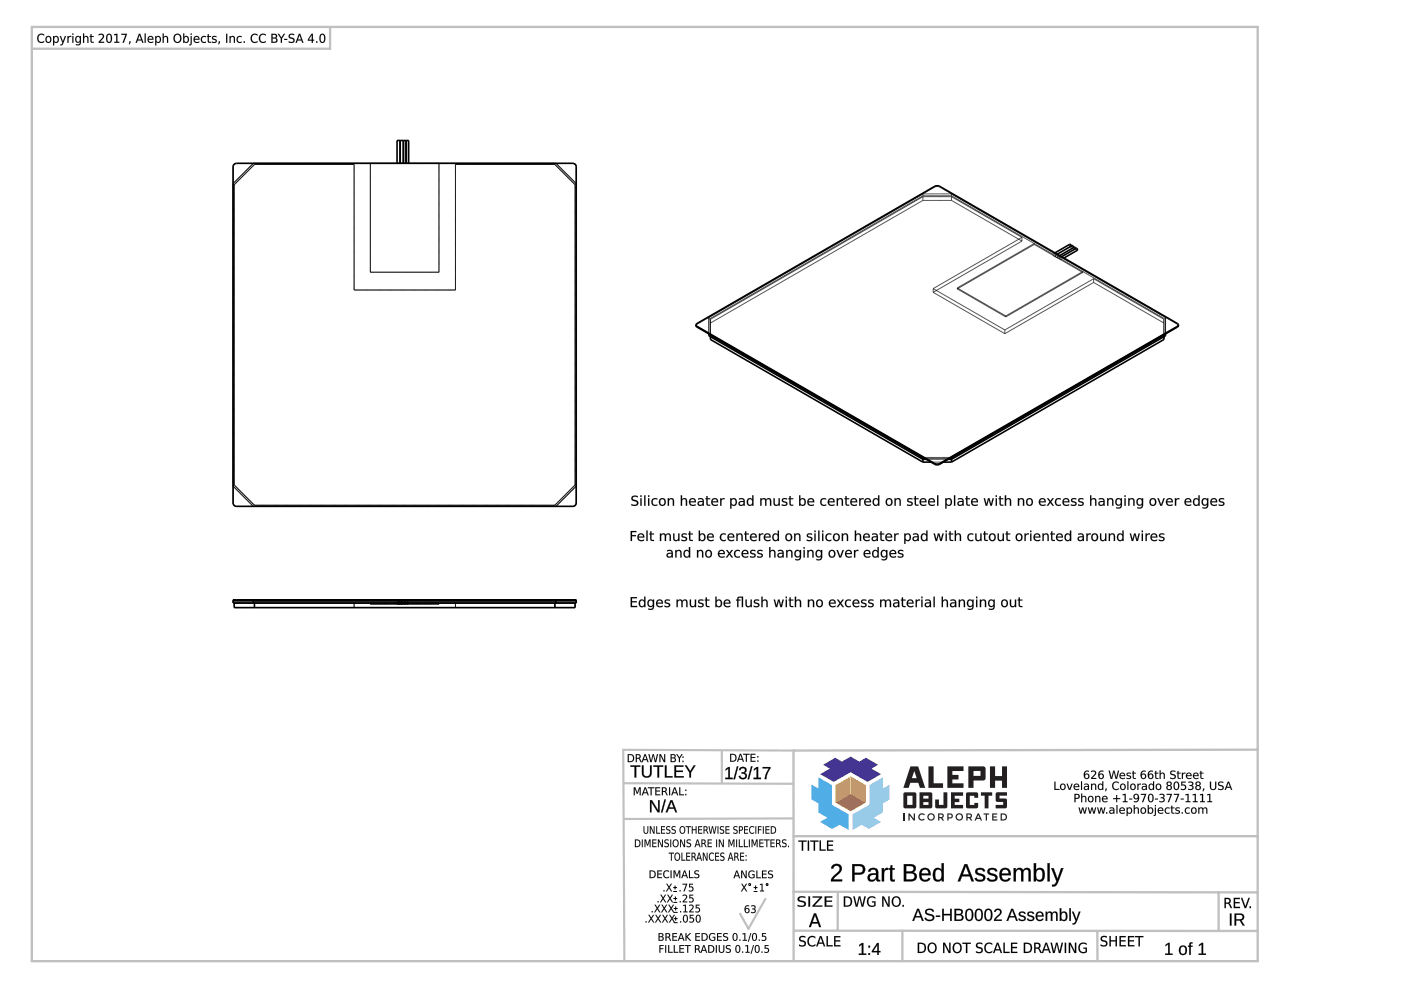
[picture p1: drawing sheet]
<svg xmlns="http://www.w3.org/2000/svg" width="297mm" height="210mm" viewBox="0 0 297 210" stroke-linecap="round" stroke-linejoin="round" font-family="sans-serif">
<g fill="none" stroke="#000" stroke-width=".21">
<path d="M49.6 34.8l.5-.2h71.3a.73 .73 0 0 1 .8 .8v71.2a.73 .73 0 0 1-.8 .8h-71.3a.73 .73 0 0 1-.7-.8v-71.2zM49.7 39.2l4.3-4.3h21.1v26.6h21.5v-26.6h21l4.3 4.3v63.6l-4.3 4.3h-63.6l-4.3-4.3zM53.7 34.6l-4.3 4.3M78.5 34.6v23.1h14.6v-23.1M84.2 34.6h.6zM84.2 29.8h.6M84.9 34.6h.6zM84.9 29.8h.6M85.6 34.6h.5zM85.6 29.8h.5M86.2 34.6h.4zM86.2 29.8h.4"/>
<path d="M117.9 34.6l4.3 4.3M198.2 39.5v.2M198.2 39.7l.5-.2 .5 .2M198.2 39.7l-50.4 29.1M199.2 39.7l50.4 29.1M199.2 39.5v.2M195.7 41.5l-45.4 26.2M195.7 41.5h6M195.7 41.5v-.4h6v.4M195.7 41.7v.8M195.7 41.7l-45.1 26v4.3M195.7 41.7h6"/>
<path d="M195.7 42.5l-45.1 26M195.7 42.5h6M201.7 41.7v.8M201.7 41.7l15 8.6M201.7 42.5l15 8.6M201.7 41.5l17.6 10.1M216.7 51.1l-18.9 10.9M216.7 50.3l-18.9 10.9M216.7 50.3v.8M219.3 51.8l-16.3 9.5M219.3 51.8l10.3 6M219.3 51.6l-16.3 9.5"/>
<path d="M219.3 51.6l4 2.3M219.3 51.6v.2M223.3 53.9l.1 .3 .3 .1M223.3 53.8v.1M223.3 53.8l.3 .1 .1 .3M223.7 53.6l-.4 .2M223.7 54.2v.1M223.7 54.2h.1M223.8 54.2v.3l.3 .1M223.8 54.1v.1M223.8 54.1l.3 .1 .1 .3M224.2 53.9l-.4 .2"/>
<path d="M224.2 54.5l-.1 .1M224.2 54.5h.1M224.3 54.5l.3 .3M224.3 54.4v.1M224.3 54.4l.3 .3M224.6 54.7v.1M224.6 54.7h.1M224.7 54.7l.3 .4M224.7 54.2l-.4 .2M224.7 54.6v.1M224.7 54.6l.3 .3M225 54.9v.2"/>
<path d="M225 54.9l22.1 12.8M225.1 54.4l-.4 .2M225.6 54.7l-.6 .4M226.8 51.8v.3l.3 .3M227.1 52.4l-3.4 1.9M227.2 52.2l-.1 .2M227.3 52.1l-.1 .3 .4 .2M227.6 52.6l-3.5 2M227.6 52.5v.1M227.7 52.4v.3l.3 .1M228 52.8l-3.4 2M228 52.7v.1"/>
<path d="M228.2 52.7l-.1 .2 .3 .2M229.6 57.8v-.2l-16.4 9.4M229.6 57.8l-16.4 9.4M231.9 59.1l14.9 8.6v4.3M231.9 59.1v.8M231.9 59.1l-18.9 10.9M231.9 59.9l14.9 8.6M231.9 59.9l-18.9 10.9M147.8 68.6v.2M147.8 68.8l-.2 .2M150.3 67.3v3.9M150.6 71.2l45.1 26"/>
<path d="M197.8 61.2l15.2 8.8M197.8 61.2v.8M197.8 62l15.2 8.8M203 61.1l10.2 5.9M203 61.1v.2M203 61.3l10.2 5.9M213 70v.8M213.2 67v.2M246.8 71.4v-.2l-45.1 26M247.1 67.3v3.9M249.6 68.6v.2M249.6 68.8l.2 .2"/>
<path d="M195.7 97.2v.2M195.7 97.2h6M195.7 97h6M200 98h-2.6M201 97.4h-4.6M201.7 97.2v.2M49.4 103.1l4.3 4.3M122.2 103.1l-4.3 4.3M49.7 127.9v.9h72.2v-.9M50.1 127.2v.2h-.7h72.8h-.8v-.2M50.1 127.2h-.7v.7h72.8v-.7h-.8M50.1 127.2h71.3"/>
<path d="M53.7 127.4v.5M54 127.9v.9M75.1 127.9v.9M78.5 127.9v.2h14.6v-.2M96.6 127.9v.9M117.6 127.9v.9M117.9 127.4v.5M142.7 189h.8M142.7 188.2h.8M142.8 191.3h.8M142.8 190.5h.8M142.8 195.6h.9"/>
<path d="M142.8 194.8h.9M142.8 193.4h.9M142.8 192.6h.9M143.1 187.8v.8M143.2 190.1v.8M143.3 192.2v.8M143.3 194.3v.9M159.2 187.6a.21 .21 0 0 1-.2 .2 .21 .21 0 0 1-.2-.3 .21 .21 0 0 1 .3 0l.1 .1M159.8 189h.8M159.8 188.2h.8M160.2 187.8v.8M162.9 187.6a.21 .21 0 0 1-.3 .2 .21 .21 0 0 1-.1-.3 .21 .21 0 0 1 .3 0l.1 .1"/>
<circle cx="84.5" cy="127.9" r=".32"/>
<circle cx="85.2" cy="127.9" r=".32"/>
<circle cx="85.8" cy="127.9" r=".24"/>
<circle cx="86.4" cy="127.9" r=".24"/>
</g>
<g fill="none" stroke="#000" stroke-width=".34">
<path d="M49.6 34.8l.5-.2h71.3a.73 .73 0 0 1 .8 .8v71.2a.73 .73 0 0 1-.8 .8h-71.3a.73 .73 0 0 1-.7-.8v-71.2zM84.2 34.6v-4.8h.6v4.8M84.9 34.6v-4.8h.6v4.8M85.6 34.6v-4.8h.5v4.8M86.2 34.6v-4.8h.4v4.8M225.1 54.4l3.1-1.7 .2 .1v.3l-2.8 1.6M227.2 52.2l-.4-.4-3.1 1.8M227.6 52.5l-.1-.3-.2-.1-3.1 1.8M228 52.7l-.3-.3-3 1.8M147.6 68.9l.2 .4M147.6 68.9l.2 .3M147.8 69.2l50.4 29.1"/>
<path d="M147.8 69.2v.1M147.8 69.3l50.4 29.1M150.3 70.8v.4l45.4 26.2h.7M150.6 71.4v.6l45.1 26M246.8 71.4v.6l-45.1 26M247.1 70.8v.4l-45.4 26.2h-.7M249.6 69.2l-50.4 29.1M249.6 69.2v.1M249.6 69.3l-50.4 29.1M249.8 68.9l-.2 .4M249.8 68.9l-.2-.3-50.4-29.1-.5-.1-.5 .1-50.4 29.1-.2 .3M249.8 68.9l-.2 .3"/>
<path d="M195.7 97v1M195.7 98h1.7M198.2 98.3l.5 .1 .5-.1M198.2 98.3v.1M198.2 98.4l.5 .2 .5-.2M199.2 98.3v.1M201.7 97v1M201.7 98h-1.7M49.4 127.4h.7M49.7 127.9v.9h72.2v-.9M50.1 127.2h-.7v.7h72.8v-.7h-.8M50.1 127.4h71.3"/>
<path d="M50.1 127.2h71.3M50.1 127.2v.2M53.7 127.4v.5M54 127.9v.9M117.6 127.9v.9M117.9 127.4v.5M121.4 127.4h.8M121.4 127.2v.2"/>
</g>
<g fill="#000">
<path d="M157.2 187.4h.2l.4 .6 .4-.6h.2l-.5 .8 .5 .8h-.2l-.4-.7-.5 .7h-.2l.5-.9zM161.1 187.5l.6-.1v1.4h.3v.2h-.8v-.2h.3v-1.2l-.4 .1z"/>
<path d="M8.1 7.4l.4-.2 .4-.1 .5 .2v.3a.72 .72 0 0 0-1 0 .72 .72 0 0 0 0 1 .72 .72 0 0 0 1 .1v.2a.98 .98 0 0 1-1.4-.1 .98 .98 0 0 1 .1-1.4zM10 8a.49 .49 0 0 0-.1 .7 .49 .49 0 0 0 .6 .1 .49 .49 0 0 0 .2-.7 .49 .49 0 0 0-.7-.1zM9.6 8.3a.71 .71 0 0 1 1.4 0 .71 .71 0 0 1-1.4 0zM11.2 7.6h.3v.3a.61 .61 0 0 1 .8-.2 .61 .61 0 0 1 .2 .9 .53 .53 0 0 1-.4 .5 .53 .53 0 0 1-.6-.2v.7h-.3zM11.6 8l-.1 .4a.41 .41 0 0 0 .4 .5 .41 .41 0 0 0 .3-.5l-.2-.6zM12.7 7.6h.2l.4 1.2 .5-1.2h.2l-.9 2h-.3v-.2h.3l.1-.3zM14.3 7.6h.2v.3l.6-.3v.3a.4 .4 0 0 0-.4 0 .4 .4 0 0 0-.2 .4v.8h-.2zM15.3 7.6h.3v1.5h-.3zM15.3 7.1h.3v.3h-.3zM16.3 8a.49 .49 0 0 0-.1 .6 .49 .49 0 0 0 .6 .1 .49 .49 0 0 0 .1-.6 .49 .49 0 0 0-.6-.1zM16.1 7.8l.4-.2 .4 .3v-.3h.3v1.3a.69 .69 0 0 1-.4 .6 .69 .69 0 0 1-.7 0v-.2a.52 .52 0 0 0 .6 .1 .52 .52 0 0 0 .2-.6 .6 .6 0 0 1-.8 .2 .6 .6 0 0 1-.1-.9zM17.6 7.1h.2v.8a.5 .5 0 0 1 .6-.3 .5 .5 0 0 1 .3 .6v.9h-.2v-.9a.36 .36 0 0 0-.4-.4 .36 .36 0 0 0-.3 .5v.8h-.2zM19.2 7.2h.2v.4h.5v.2h-.5v1l.5 .1v.2h-.5l-.2-.3v-1h-.2v-.2h.2zM20.9 7.3a.68 .68 0 0 1 1.1 .1 .68 .68 0 0 1-.3 1l-.5 .5h.9v.2h-1.2v-.2l.5-.6a.51 .51 0 0 0 .4-.8 .51 .51 0 0 0-.9 0zM23 7.4a1.14 1.14 0 0 0 .1 1.5 .99 .99 0 0 0 0-1.6zM22.8 7.3a.69 .69 0 0 1 .8 0 .69 .69 0 0 1 .2 .8 .67 .67 0 0 1-.3 .9 .67 .67 0 0 1-.8-.1l-.2-1.1zM24.2 7.3l.7-.1v1.7h.4v.2h-1.1v-.2h.4v-1.5l-.4 .1zM25.7 7.2h1.2l-.7 1.9h-.2l.6-1.7h-.9zM27.4 8.8h.3v.2l-.2 .4h-.2zM29.6 7.4l-.3 1h.6zM29.4 7.2h.3l.7 1.9h-.2l-.2-.5h-.8l-.2 .5h-.2zM30.7 7.1h.2v2h-.2zM31.5 7.8a.64 .64 0 0 1 .7-.1 .64 .64 0 0 1 .3 .7h-1a.6 .6 0 0 0 1 .4v.2a.79 .79 0 0 1-1.1-.1 .79 .79 0 0 1 .1-1.1zM31.6 7.9l-.1 .3h.8l-.2-.4zM32.9 7.6h.2v.3a.61 .61 0 0 1 .9-.2 .61 .61 0 0 1 .1 .9 .53 .53 0 0 1-.4 .5 .53 .53 0 0 1-.6-.2v.7h-.2zM33.2 8l-.1 .4a.41 .41 0 0 0 .4 .5 .41 .41 0 0 0 .4-.5l-.2-.6zM34.5 7.1h.2v.8a.5 .5 0 0 1 .6-.3 .5 .5 0 0 1 .3 .6v.9h-.2v-.9a.36 .36 0 0 0-.4-.4 .36 .36 0 0 0-.3 .5v.8h-.2zM37.2 7.6a.75 .75 0 0 0-.1 .9 .75 .75 0 0 0 .8 .3 .76 .76 0 0 0 .3-.9 .76 .76 0 0 0-.9-.5zM36.7 8.1a.95 .95 0 0 1 1.9 0 .95 .95 0 0 1-1.9 0zM39.2 8l-.1 .4a.41 .41 0 0 0 .3 .5 .41 .41 0 0 0 .4-.5l-.2-.6zM38.8 7.1h.3v.8a.61 .61 0 0 1 .8-.2 .61 .61 0 0 1 .1 .9 .53 .53 0 0 1-.3 .5 .53 .53 0 0 1-.6-.2v.2h-.3zM40.4 7.6h.2v1.7l-.2 .3h-.3v-.2l.3-.1zM40.4 7.1h.2v.3h-.2zM41.2 7.8a.64 .64 0 0 1 .8-.1 .64 .64 0 0 1 .3 .7h-1a.6 .6 0 0 0 .9 .4v.2a.79 .79 0 0 1-1-.1 .79 .79 0 0 1 0-1.1zM41.4 7.9l-.1 .3h.8l-.3-.4zM42.8 7.8l.6-.2 .3 .1v.2a.54 .54 0 0 0-.9 .5 .54 .54 0 0 0 .9 .4v.2a.76 .76 0 0 1-1-.2 .76 .76 0 0 1 .1-1zM44 7.2h.3v.4h.4v.2h-.4v1l.4 .1v.2h-.4l-.2-.3-.1-1h-.1v-.2h.1zM45.1 7.7h.7l.1 .2a.37 .37 0 0 0-.4-.1 .37 .37 0 0 0-.3 .4 .58 .58 0 0 1 .6 .2 .58 .58 0 0 1 0 .6l-.7 .1-.2-.3a.4 .4 0 0 0 .5 .2 .4 .4 0 0 0 .3-.4 .57 .57 0 0 1-.6-.3 .57 .57 0 0 1 0-.6zM46.4 8.8h.2v.2l-.2 .4h-.1zM47.9 7.2h.3v1.9h-.3zM48.7 7.6h.2v.3a.5 .5 0 0 1 .6-.3 .5 .5 0 0 1 .3 .6v.9h-.2v-.9a.36 .36 0 0 0-.4-.4 .36 .36 0 0 0-.3 .5v.8h-.2zM50.3 7.8l.6-.2 .3 .1v.2a.54 .54 0 0 0-.8 .5 .54 .54 0 0 0 .8 .4v.2a.76 .76 0 0 1-1-.2 .76 .76 0 0 1 .1-1zM51.7 8.8h.2v.3h-.2zM53.4 7.4l.4-.2 .4-.1 .4 .2v.3a.72 .72 0 0 0-1 0 .72 .72 0 0 0 0 1 .72 .72 0 0 0 1 .1v.2a.98 .98 0 0 1-1.3-.1 .98 .98 0 0 1 .1-1.4zM55.1 7.4l.4-.2 .4-.1 .5 .2v.3a.72 .72 0 0 0-1 0 .72 .72 0 0 0 0 1 .72 .72 0 0 0 1 .1v.2a.98 .98 0 0 1-1.4-.1 .98 .98 0 0 1 .1-1.4zM57.8 8.2v.7h.4a.35 .35 0 0 0 .4-.4 .35 .35 0 0 0-.4-.3zM57.8 7.4v.6h.4a.29 .29 0 0 0 .3-.3 .29 .29 0 0 0-.3-.3zM57.5 7.2h.7a.46 .46 0 0 1 .5 .3 .46 .46 0 0 1-.2 .6 .53 .53 0 0 1 .3 .6 .53 .53 0 0 1-.6 .4h-.7zM58.9 7.2h.3l.5 .8 .5-.8h.2l-.6 1v.9h-.3v-.9zM60.2 8.3h.7v.2h-.7zM61.4 7.3l.7-.1h.3v.3a.47 .47 0 0 0-.6-.2 .47 .47 0 0 0-.3 .6 .78 .78 0 0 1 .9 1 1.07 1.07 0 0 1-1.2 .1v-.3a.51 .51 0 0 0 .6 .3 .51 .51 0 0 0 .3-.6 .9 .9 0 0 1-.9-.9zM63.5 7.4l-.3 1h.6zM63.4 7.2h.2l.7 1.9h-.2l-.2-.5h-.8l-.2 .5h-.2zM66.1 7.4l-.6 1h.6zM66 7.2h.3v1.2h.3v.2h-.3v.5h-.2v-.5h-.8v-.2zM67 8.8h.3v.3h-.3zM68.2 7.4a1.14 1.14 0 0 0 .1 1.5 .99 .99 0 0 0 0-1.6zM68 7.3a.69 .69 0 0 1 .8 0 .69 .69 0 0 1 .2 .8 .67 .67 0 0 1-.3 .9 .67 .67 0 0 1-.8-.1l-.2-1.1z"/>
<path d="M8.1 7.4a.97 .97 0 0 1 1.3-.1v.3a.71 .71 0 0 0-1 0 .71 .71 0 0 0 0 1 .71 .71 0 0 0 1 0v.1a.54 .54 0 0 1-.9 .4 1.08 1.08 0 0 1-.4-1.7zM8.1 7.4a.97 .97 0 0 0-.1 1.3 .97 .97 0 0 0 1.3 .2l.1-.2a.73 .73 0 0 1-1.1-.1 .73 .73 0 0 1 0-1 .73 .73 0 0 1 1.1 0v-.3l-.5-.1zM10 8a.48 .48 0 0 0-.1 .6 .48 .48 0 0 0 .6 .2 .48 .48 0 0 0 .2-.7 .48 .48 0 0 0-.7-.1zM10 8a.47 .47 0 0 1 .7 .4 .47 .47 0 0 1-.7 .4l-.1-.4zM9.5 8.3a.75 .75 0 0 1 1.5 0 .75 .75 0 0 1-1.5 0zM9.6 8.3a.7 .7 0 0 0 1.4 0 .7 .7 0 0 0-1.4 0zM11.2 7.6h.3v.3a.53 .53 0 0 1 .6-.3 .53 .53 0 0 1 .4 .6 .62 .62 0 0 1-.2 .8 .62 .62 0 0 1-.8-.1v.7h-.3zM11.2 7.6v2h.3v-.8a.59 .59 0 0 0 .8 .2 .59 .59 0 0 0 .1-.8 .52 .52 0 0 0-.3-.6 .52 .52 0 0 0-.6 .3v-.3zM11.6 8l-.1 .6 .2 .3a.51 .51 0 0 0 .5-.5 .51 .51 0 0 0-.5-.5zM11.6 8l.1-.2a.53 .53 0 0 1 .6 .6 .53 .53 0 0 1-.6 .5l-.2-.3zM12.7 7.6h.2l.4 1.2 .5-1.2h.2l-.6 1.6a.46 .46 0 0 1-.6 .4v-.2h.3l.1-.3zM12.7 7.6l.5 1.5-.1 .3h-.3v.2h.3l.9-2h-.2l-.5 1.2-.4-1.2zM14.3 7.6h.2v.3l.2-.2 .4-.1v.3a.39 .39 0 0 0-.4 0 .39 .39 0 0 0-.2 .4v.8h-.2zM14.3 7.6v1.5h.2v-.8a.4 .4 0 0 1 .2-.4 .4 .4 0 0 1 .4 0v-.3l-.4 .1-.2 .2v-.3zM15.3 7.6h.3v1.5h-.3zM15.3 7.6v1.5h.3v-1.5zM15.3 7.1h.3v.3h-.3zM15.3 7.1v.3h.3v-.3zM16.3 8a.47 .47 0 0 0-.1 .6 .47 .47 0 0 0 .6 .1 .47 .47 0 0 0 .1-.6 .47 .47 0 0 0-.6-.1zM16.3 7.9a.46 .46 0 0 1 .6 .4 .46 .46 0 0 1-.6 .4zM16.1 7.8a.5 .5 0 0 1 .8 .1v-.3h.3v1.3a.73 .73 0 0 1-1.1 .6v-.2a.51 .51 0 0 0 .6 .1 .51 .51 0 0 0 .2-.6 .53 .53 0 0 1-.6 .3 .53 .53 0 0 1-.4-.5zM16.1 7.8a.67 .67 0 0 0-.1 .9 .67 .67 0 0 0 .8 .2l.1-.1a.52 .52 0 0 1-.2 .6 .52 .52 0 0 1-.6-.1v.2a.68 .68 0 0 0 .7 0 .68 .68 0 0 0 .3-.6l.1-1.3h-.3v.3a.49 .49 0 0 0-.8-.1zM17.6 7.1h.2v.8a.5 .5 0 0 1 .6-.3 .5 .5 0 0 1 .4 .6v.9h-.3v-.9a.34 .34 0 0 0-.4-.4 .34 .34 0 0 0-.3 .5v.8h-.2zM17.6 7.1v2h.2v-.8a.37 .37 0 0 1 .3-.5 .37 .37 0 0 1 .4 .4v.9h.2v-.9a.49 .49 0 0 0-.3-.5 .49 .49 0 0 0-.6 .2v-.8zM19.2 7.2h.2v.4h.5v.2h-.5v.9l.5 .2v.2h-.5l-.2-.3v-1h-.2v-.2h.2zM19.2 7.2v.5l-.2-.1v.2h.2v1l.2 .2 .5 .1v-.2l-.5-.1v-.2v-.8h.5v-.2l-.5 .1v-.5zM20.9 7.3a.69 .69 0 0 1 1.1 .1 .69 .69 0 0 1-.3 1l-.5 .5 .9-.1v.3h-1.2a.52 .52 0 0 1 .4-.7l.1-.1a.5 .5 0 0 0 .3-.8 .5 .5 0 0 0-.8 0zM20.9 7.3v.2a.47 .47 0 0 1 .8-.1 .47 .47 0 0 1-.1 .7l-.7 .8v.2h1.2v-.2h-.9l.7-.8a.63 .63 0 0 0-.1-.9 .63 .63 0 0 0-.9 .1zM23 7.4a1.13 1.13 0 0 0 .1 1.5 .99 .99 0 0 0 0-1.5zM23 7.4a.53 .53 0 0 1 .5 .7v.3a.41 .41 0 0 1-.4 .5 .41 .41 0 0 1-.4-.5l.1-.7zM22.8 7.2a.7 .7 0 0 1 .8 .1 .7 .7 0 0 1 .2 .8 .68 .68 0 0 1-.3 .9 .68 .68 0 0 1-.9-.1l-.1-1.1zM22.8 7.3a1.16 1.16 0 0 0 .3 1.8 1.08 1.08 0 0 0 .6-1 1.08 1.08 0 0 0-.6-.9zM24.2 7.3l.7-.1v1.7l.4-.1v.3h-1.1v-.3l.4 .1v-1.5l-.4 .1zM24.2 7.3v.2l.5-.1v1.5h-.5v.2h1.1v-.2h-.4v-1.7zM25.7 7.2h1.2l-.6 1.9h-.3l.6-1.7h-.9zM25.7 7.2v.2h.9l-.6 1.7h.2l.7-1.9zM27.4 8.7h.3v.3l-.2 .4h-.2zM27.4 8.8l-.1 .6h.2l.2-.4v-.2zM29.6 7.4l-.3 1h.6zM29.6 7.4l.3 1h-.7zM29.4 7.2h.3l.7 1.9h-.2l-.2-.5h-.8l-.2 .5h-.3zM29.4 7.2l-.6 1.9h.2l.2-.5h.8l.2 .5h.2l-.7-1.9zM30.7 7.1h.2v2h-.2zM30.7 7.1v2h.2v-2zM31.4 7.8a.64 .64 0 0 1 .8-.1 .64 .64 0 0 1 .3 .7h-1a.59 .59 0 0 0 1 .4 .51 .51 0 0 1-.4 .4 .51 .51 0 0 1-.5-.2l-.3-.4zM31.5 7.8a.78 .78 0 0 0-.1 1.1 .78 .78 0 0 0 1.1 .1v-.2a.6 .6 0 0 1-1-.4h1a.62 .62 0 0 0-.3-.7 .62 .62 0 0 0-.7 .1zM31.7 7.9l-.2 .3h.8l-.2-.3zM31.6 7.9a.39 .39 0 0 1 .5-.1 .39 .39 0 0 1 .2 .4l-.8 .1zM32.9 7.6h.2v.3a.53 .53 0 0 1 .6-.3 .53 .53 0 0 1 .4 .6 .62 .62 0 0 1-.1 .8 .62 .62 0 0 1-.9-.1v.7h-.2zM32.9 7.6v2h.2v-.8a.59 .59 0 0 0 .9 .2 .59 .59 0 0 0 .1-.8 .52 .52 0 0 0-.4-.6 .52 .52 0 0 0-.6 .3v-.3zM33.2 8v.6l.2 .3a.51 .51 0 0 0 .5-.5 .51 .51 0 0 0-.5-.5zM33.2 8l.2-.2a.53 .53 0 0 1 .5 .6 .53 .53 0 0 1-.5 .5l-.2-.3zM34.5 7.1h.2v.8a.5 .5 0 0 1 .6-.3 .5 .5 0 0 1 .3 .6v.9h-.2v-.9a.34 .34 0 0 0-.4-.4 .34 .34 0 0 0-.3 .5v.8h-.2zM34.5 7.1v2h.2v-.8a.37 .37 0 0 1 .3-.5 .37 .37 0 0 1 .4 .4v.9h.2v-.9a.49 .49 0 0 0-.3-.5 .49 .49 0 0 0-.6 .2v-.8zM37.2 7.6a.74 .74 0 0 0-.1 .9 .74 .74 0 0 0 .8 .3 .75 .75 0 0 0 .3-.9 .75 .75 0 0 0-.9-.4zM37.2 7.5a.65 .65 0 0 1 .8 0 .65 .65 0 0 1 .2 .9 .6 .6 0 0 1-.7 .5 .6 .6 0 0 1-.5-.8zM36.7 8.1a.95 .95 0 0 1 1.9 0 .95 .95 0 0 1-1.9 0zM36.7 8.1a.92 .92 0 0 0 1.8 0 .92 .92 0 0 0-1.8 0zM39.2 8l-.1 .6 .2 .3a.51 .51 0 0 0 .5-.5 .51 .51 0 0 0-.5-.5zM39.2 8l.1-.2a.53 .53 0 0 1 .5 .6 .53 .53 0 0 1-.5 .5l-.2-.3zM38.8 7.1h.3v.8a.53 .53 0 0 1 .6-.3 .53 .53 0 0 1 .4 .6 .62 .62 0 0 1-.2 .8 .62 .62 0 0 1-.8-.1v.2h-.3zM38.8 7.1v2h.3v-.3a.59 .59 0 0 0 .8 .2 .59 .59 0 0 0 .1-.8 .52 .52 0 0 0-.4-.6 .52 .52 0 0 0-.5 .3v-.8zM40.4 7.6h.3v1.5a.42 .42 0 0 1-.6 .5v-.2l.3-.1zM40.4 7.6v1.7l-.3 .1v.2l.5-.3v-1.7zM40.4 7.1h.3v.3h-.3zM40.4 7.1v.3h.2v-.3zM41.2 7.8a.64 .64 0 0 1 .8-.1 .64 .64 0 0 1 .3 .7h-1a.59 .59 0 0 0 1 .4 .51 .51 0 0 1-.4 .4 .51 .51 0 0 1-.5-.2l-.4-.4zM41.2 7.8a.78 .78 0 0 0 0 1.1 .78 .78 0 0 0 1 .1v-.2a.6 .6 0 0 1-1-.4h1.1a.62 .62 0 0 0-.3-.7 .62 .62 0 0 0-.8 .1zM41.4 7.9l-.1 .3h.8l-.3-.3zM41.4 7.9a.39 .39 0 0 1 .5-.1 .39 .39 0 0 1 .2 .4l-.8 .1zM42.8 7.8l.3-.2a.37 .37 0 0 1 .4 0 .37 .37 0 0 1 .2 .3 .53 .53 0 0 0-.7 .1 .53 .53 0 0 0 0 .7 .53 .53 0 0 0 .7 .1 .52 .52 0 0 1-.6 .4 .52 .52 0 0 1-.5-.4v-.7zM42.8 7.8a.75 .75 0 0 0-.1 1 .75 .75 0 0 0 1 .2v-.2a.54 .54 0 0 1-.9-.4 .54 .54 0 0 1 .9-.5v-.2l-.3-.1zM44 7.2h.3v.4h.4v.2h-.4v.9l.4 .2v.2h-.4l-.2-.3-.1-1h-.1v-.2h.1zM44 7.2l.1 .5-.2-.1v.2h.2v1l.2 .2 .4 .1v-.2l-.4-.1v-.2v-.8h.4v-.2l-.4 .1v-.5zM45.1 7.7l.7-.1 .1 .3h-.1a.33 .33 0 0 0-.4-.1 .33 .33 0 0 0-.2 .3l.3 .2a.48 .48 0 0 1 .4 .6 .48 .48 0 0 1-.7 .2l-.3-.1v-.2a.39 .39 0 0 0 .5 .2 .39 .39 0 0 0 .3-.4l-.7-.3-.1-.3zM45.1 7.7a.41 .41 0 0 0-.1 .5 .41 .41 0 0 0 .4 .2l.3 .1a.4 .4 0 0 1-.3 .5 .4 .4 0 0 1-.5-.2v.2a.57 .57 0 0 0 .7 .1 .57 .57 0 0 0 .3-.7l-.7-.3a.45 .45 0 0 1 .7-.2v-.2zM46.4 8.7h.3v.3l-.3 .4h-.1zM46.4 8.8l-.1 .6h.1l.2-.4v-.2zM47.9 7.2h.3v1.9h-.3zM47.9 7.2v1.9h.3v-1.9zM48.7 7.6h.2v.3a.5 .5 0 0 1 .6-.3 .5 .5 0 0 1 .3 .6v.9h-.2v-.9a.34 .34 0 0 0-.4-.4 .34 .34 0 0 0-.3 .5v.8h-.2zM48.7 7.6v1.5h.2v-.8a.37 .37 0 0 1 .3-.5 .37 .37 0 0 1 .4 .4v.9h.2v-.9a.49 .49 0 0 0-.3-.5 .49 .49 0 0 0-.6 .2v-.3zM50.3 7.8l.3-.2a.37 .37 0 0 1 .5 0 .37 .37 0 0 1 .2 .3 .53 .53 0 0 0-.8 .1 .53 .53 0 0 0 0 .7 .53 .53 0 0 0 .8 .1 .52 .52 0 0 1-.6 .4 .52 .52 0 0 1-.5-.4v-.7zM50.3 7.8a.75 .75 0 0 0 0 1 .75 .75 0 0 0 .9 .2v-.2a.54 .54 0 0 1-.8-.4 .54 .54 0 0 1 .8-.5v-.2l-.3-.1zM51.6 8.7h.3v.4h-.3zM51.7 8.8v.3h.2v-.3zM53.4 7.4a.97 .97 0 0 1 1.2-.1v.3a.71 .71 0 0 0-1 0 .71 .71 0 0 0 0 1 .71 .71 0 0 0 1 0v.1a.54 .54 0 0 1-.8 .4 1.08 1.08 0 0 1-.4-1.7zM53.4 7.4a.97 .97 0 0 0-.1 1.3 .97 .97 0 0 0 1.3 .2v-.2a.73 .73 0 0 1-1-.1 .73 .73 0 0 1 0-1 .73 .73 0 0 1 1 0v-.3l-.4-.1zM55.1 7.4a.97 .97 0 0 1 1.3-.1v.3a.71 .71 0 0 0-1 0 .71 .71 0 0 0 0 1 .71 .71 0 0 0 1 0v.1a.54 .54 0 0 1-.9 .4 1.08 1.08 0 0 1-.4-1.7zM55.1 7.4a.97 .97 0 0 0-.1 1.3 .97 .97 0 0 0 1.3 .2l.1-.2a.73 .73 0 0 1-1.1-.1 .73 .73 0 0 1 0-1 .73 .73 0 0 1 1.1 0v-.3l-.5-.1zM57.8 8.2v.7h.4a.34 .34 0 0 0 .4-.4 .34 .34 0 0 0-.4-.3zM57.8 8.2h.4a.36 .36 0 0 1 .4 .3 .36 .36 0 0 1-.4 .4h-.4zM57.8 7.4v.6l.4-.1a.28 .28 0 0 0 .3-.2 .28 .28 0 0 0-.3-.3zM57.8 7.4h.4a.31 .31 0 0 1 .3 .3 .31 .31 0 0 1-.3 .3h-.4zM57.5 7.2h.7a.47 .47 0 0 1 .5 .3 .47 .47 0 0 1-.2 .6v-.1a.54 .54 0 0 1 .3 .7 .54 .54 0 0 1-.6 .4h-.7zM57.5 7.2v1.9h.7a.52 .52 0 0 0 .6-.4 .52 .52 0 0 0-.4-.7 .45 .45 0 0 0 .3-.5 .45 .45 0 0 0-.5-.3zM58.9 7.2h.3l.5 .8 .5-.8h.3l-.7 1v.9h-.3v-.9zM58.9 7.2l.7 1-.1 .9h.3v-.9l.6-1h-.2l-.5 .8-.5-.8zM60.2 8.2h.7v.3h-.7zM60.2 8.3v.2h.7v-.2zM61.4 7.3l.2-.2a.46 .46 0 0 1 .8 .4 .46 .46 0 0 0-.6-.2 .46 .46 0 0 0-.3 .5l.4 .2a.62 .62 0 0 1 .5 .8 .62 .62 0 0 1-.9 .3l-.3-.1v-.3a.57 .57 0 0 0 .6 .2 .57 .57 0 0 0 .4-.4l-.3-.3a.57 .57 0 0 1-.7-.3 .57 .57 0 0 1 .2-.6zM61.4 7.3l-.2 .6 .5 .3a.39 .39 0 0 1 .5 .4 .39 .39 0 0 1-.6 .3l-.4-.2v.3a.7 .7 0 0 0 .9 .1 .7 .7 0 0 0 .2-.9l-.5-.2a.32 .32 0 0 1-.4-.4 .32 .32 0 0 1 .5-.3l.5 .2v-.3h-.3zM63.5 7.4l-.3 1h.6zM63.5 7.4l.4 1h-.7zM63.4 7.2h.3l.7 1.9h-.3l-.2-.5h-.8l-.2 .5h-.2zM63.4 7.2l-.7 1.9h.2l.2-.5h.8l.2 .5h.2l-.7-1.9zM66.1 7.4l-.6 1h.6zM66.1 7.4v1h-.6zM66 7.2h.4l-.1 1.2h.3v.2h-.3l.1 .5h-.3v-.5h-.8v-.2zM66 7.2l-.7 1.2v.2h.8v.5h.2v-.5h.3v-.2h-.3v-1.2zM67 8.7h.3v.4h-.3zM67 8.8v.3h.3v-.3zM68.2 7.4a1.13 1.13 0 0 0 .1 1.5 .99 .99 0 0 0 0-1.5zM68.2 7.4a.53 .53 0 0 1 .5 .7v.3a.41 .41 0 0 1-.4 .5 .41 .41 0 0 1-.3-.5v-.7zM68 7.2a.7 .7 0 0 1 .8 .1 .7 .7 0 0 1 .2 .8 .68 .68 0 0 1-.2 .9 .68 .68 0 0 1-.9-.1l-.2-1.1zM68 7.3a1.16 1.16 0 0 0 .3 1.8 1.08 1.08 0 0 0 .7-1 1.08 1.08 0 0 0-.7-.9z"/>
<path d="M133.7 112.6h1.2v.2h-.9v.7h.8v.2h-.8v1h-.3zM135.3 113.3a.74 .74 0 0 1 .9-.2 .74 .74 0 0 1 .4 .9h-1.2a.68 .68 0 0 0 1.1 .4v.2a.9 .9 0 0 1-1.1-.1 .9 .9 0 0 1-.1-1.2zM135.6 113.4l-.2 .4h.9l-.2-.5zM137 112.5h.3v2.2h-.3zM137.9 112.7h.2v.4h.6v.2h-.6v1l.6 .2v.2h-.6l-.2-.2v-1.2h-.2v-.2h.2zM139.9 113.1h.3v.3a.54 .54 0 0 1 .5-.3 .54 .54 0 0 1 .5 .3 .56 .56 0 0 1 .7-.3 .56 .56 0 0 1 .3 .6v1h-.2v-.9a.39 .39 0 0 0-.4-.5 .39 .39 0 0 0-.4 .5v.9h-.3v-.9a.39 .39 0 0 0-.4-.5 .39 .39 0 0 0-.3 .5v.9h-.3zM142.7 113.1h.3v1a.41 .41 0 0 0 .4 .4 .41 .41 0 0 0 .4-.5v-.9h.3v1.6h-.3v-.2a.58 .58 0 0 1-.7 .2 .58 .58 0 0 1-.4-.6zM144.6 113.2l.9-.1 .1 .3a.43 .43 0 0 0-.5-.2 .43 .43 0 0 0-.3 .5 .65 .65 0 0 1 .7 .2 .65 .65 0 0 1 0 .7l-.9 .1-.1-.1v-.2a.56 .56 0 0 0 .9-.2l-.1-.1a.64 .64 0 0 1-.6-.2 .64 .64 0 0 1-.1-.7zM146.1 112.7h.3v.4h.5v.2h-.5v1l.5 .2v.2h-.6l-.2-.2v-1.2h-.2v-.2h.2zM148.5 113.5a.56 .56 0 0 0-.1 .7 .56 .56 0 0 0 .8 .2 .56 .56 0 0 0 .1-.8 .56 .56 0 0 0-.8-.1zM148.2 112.5h.2v.9a.69 .69 0 0 1 1-.2 .69 .69 0 0 1 .2 .9 .62 .62 0 0 1-.5 .6 .62 .62 0 0 1-.7-.2v.2h-.2zM150.1 113.3a.74 .74 0 0 1 .9-.2 .74 .74 0 0 1 .4 .9h-1.2a.68 .68 0 0 0 1.1 .4v.2a.9 .9 0 0 1-1.2-.1 .9 .9 0 0 1 0-1.2zM150.3 113.4l-.1 .4h.9l-.3-.5zM152.8 113.3l.7-.2 .4 .1v.2a.61 .61 0 0 0-.8 .1 .61 .61 0 0 0 0 .8 .61 .61 0 0 0 .8 .1v.2a.86 .86 0 0 1-1.1-.2 .86 .86 0 0 1 0-1.1zM154.4 113.3a.74 .74 0 0 1 .9-.2 .74 .74 0 0 1 .4 .9h-1.2a.68 .68 0 0 0 1.1 .4v.2a.9 .9 0 0 1-1.2-.1 .9 .9 0 0 1 0-1.2zM154.7 113.4l-.2 .4h.9l-.2-.5zM156.1 113.1h.3v.3a.58 .58 0 0 1 .7-.3 .58 .58 0 0 1 .4 .6v1h-.3v-.9a.41 .41 0 0 0-.4-.5 .41 .41 0 0 0-.4 .5v.9h-.3zM158 112.7h.2v.4h.6v.2h-.6v1l.6 .2v.2h-.6l-.2-.2v-1.2h-.2v-.2h.2zM159.2 113.3a.74 .74 0 0 1 .9-.2 .74 .74 0 0 1 .4 .9h-1.2a.68 .68 0 0 0 1.1 .4v.2a.9 .9 0 0 1-1.2-.1 .9 .9 0 0 1 0-1.2zM159.4 113.4l-.1 .4h.9l-.3-.5zM160.9 113.1h.3v.3l.2-.3h.4v.3a.47 .47 0 0 0-.5 0 .47 .47 0 0 0-.1 .5v.8h-.3zM162.1 113.3a.74 .74 0 0 1 .9-.2 .74 .74 0 0 1 .4 .9h-1.2a.68 .68 0 0 0 1.1 .4v.2a.9 .9 0 0 1-1.1-.1 .9 .9 0 0 1-.1-1.2zM162.4 113.4l-.2 .4h.9l-.2-.5zM163.9 113.3l.5-.2 .5 .3v-.9h.3v2.2h-.3v-.2a.69 .69 0 0 1-.9 .1 .69 .69 0 0 1-.2-.9zM164.1 113.5a.56 .56 0 0 0-.1 .7 .56 .56 0 0 0 .8 .2 .56 .56 0 0 0 .1-.8 .56 .56 0 0 0-.8-.1zM166.9 113.5a.56 .56 0 0 0-.1 .7 .56 .56 0 0 0 .8 .2 .56 .56 0 0 0 0-.8 .56 .56 0 0 0-.7-.1zM166.4 113.9a.8 .8 0 0 1 1.6 0 .8 .8 0 0 1-1.6 0zM168.4 113.1h.2v.3a.58 .58 0 0 1 .7-.3 .58 .58 0 0 1 .4 .6v1h-.2v-.9a.41 .41 0 0 0-.5-.5 .41 .41 0 0 0-.4 .5v.9h-.2zM171.2 113.2l.9-.1 .1 .3a.43 .43 0 0 0-.5-.2 .43 .43 0 0 0-.3 .5 .65 .65 0 0 1 .6 .2 .65 .65 0 0 1 .1 .7l-.9 .1-.2-.1v-.2a.56 .56 0 0 0 1-.2l-.1-.1a.64 .64 0 0 1-.6-.2 .64 .64 0 0 1-.1-.7zM172.7 113.1h.2v1.6h-.2zM172.7 112.5h.2v.3h-.2zM173.5 112.5h.2v2.2h-.2zM174.3 113.1h.3v1.6h-.3zM174.3 112.5h.3v.3h-.3zM175.2 113.3l.7-.2 .4 .1v.2a.61 .61 0 0 0-.9 .1 .61 .61 0 0 0 0 .8 .61 .61 0 0 0 .9 .1v.2a.86 .86 0 0 1-1.2-.2 .86 .86 0 0 1 .1-1.1zM177 113.5a.56 .56 0 0 0-.1 .7 .56 .56 0 0 0 .8 .2 .56 .56 0 0 0 0-.8 .56 .56 0 0 0-.7-.1zM176.5 113.9a.8 .8 0 0 1 1.6 0 .8 .8 0 0 1-1.6 0zM178.5 113.1h.2v.3a.58 .58 0 0 1 .7-.3 .58 .58 0 0 1 .4 .6v1h-.3v-.9a.41 .41 0 0 0-.4-.5 .41 .41 0 0 0-.4 .5v.9h-.2zM181.2 112.5h.3v.9a.58 .58 0 0 1 .7-.3 .58 .58 0 0 1 .4 .6v1h-.3v-.9a.41 .41 0 0 0-.4-.5 .41 .41 0 0 0-.4 .5v.9h-.3zM183.2 113.3a.74 .74 0 0 1 .9-.2 .74 .74 0 0 1 .3 .9h-1.2a.68 .68 0 0 0 1.2 .4v.2a.9 .9 0 0 1-1.2-.1 .9 .9 0 0 1 0-1.2zM183.4 113.4l-.1 .4h.9l-.3-.5zM185.2 114l-.1 .1a.42 .42 0 0 0 .5 .4 .42 .42 0 0 0 .3-.6zM184.9 113.2a.77 .77 0 0 1 1.2 .6v.9h-.2v-.2a.56 .56 0 0 1-.7 .3 .56 .56 0 0 1-.4-.7 .56 .56 0 0 1 .7-.4h.4a.56 .56 0 0 0-.4-.4 .56 .56 0 0 0-.6 .1zM186.7 112.7h.2v.4h.6v.2h-.6v1l.6 .2v.2h-.6l-.2-.2v-1.2h-.2v-.2h.2zM187.9 113.3a.74 .74 0 0 1 .9-.2 .74 .74 0 0 1 .4 .9h-1.2a.68 .68 0 0 0 1.1 .4v.2a.9 .9 0 0 1-1.2-.1 .9 .9 0 0 1 0-1.2zM188.1 113.4l-.1 .4h.9l-.3-.5zM189.6 113.1h.3v.3l.2-.3h.4v.3a.47 .47 0 0 0-.5 0 .47 .47 0 0 0-.1 .5v.8h-.3zM191.7 113.1h.3v.3a.69 .69 0 0 1 .9-.2 .69 .69 0 0 1 .2 .9 .62 .62 0 0 1-.4 .6 .62 .62 0 0 1-.7-.2v.8h-.3zM192.1 113.5a.56 .56 0 0 0-.1 .7 .56 .56 0 0 0 .8 .2 .56 .56 0 0 0 0-.8 .56 .56 0 0 0-.7-.1zM193.8 114v.1a.42 .42 0 0 0 .5 .4 .42 .42 0 0 0 .2-.6zM193.6 113.2a.77 .77 0 0 1 1.2 .6v.9h-.3v-.2a.56 .56 0 0 1-.7 .3 .56 .56 0 0 1-.3-.7 .56 .56 0 0 1 .7-.4h.3a.56 .56 0 0 0-.4-.4 .56 .56 0 0 0-.5 .1zM195.4 113.3l.5-.2 .5 .3v-.9h.2v2.2h-.2v-.2a.69 .69 0 0 1-1 .1 .69 .69 0 0 1-.2-.9zM195.6 113.5a.56 .56 0 0 0-.1 .7 .56 .56 0 0 0 .8 .2 .56 .56 0 0 0 .1-.8 .56 .56 0 0 0-.8-.1zM197.9 113.1h.3l.3 1.3 .4-1.3h.3l.3 1.3 .3-1.3h.3l-.4 1.6h-.3l-.4-1.3-.3 1.3h-.3zM200.5 113.1h.2v1.6h-.2zM200.5 112.5h.2v.3h-.2zM201.3 112.7h.3v.4h.5v.2h-.5v1l.5 .2v.2h-.6l-.2-.2v-1.2h-.2v-.2h.2zM202.4 112.5h.3v.9a.58 .58 0 0 1 .7-.3 .58 .58 0 0 1 .4 .6v1h-.3v-.9a.41 .41 0 0 0-.4-.5 .41 .41 0 0 0-.4 .5v.9h-.3zM205.3 113.3l.7-.2 .3 .1v.2a.61 .61 0 0 0-.8 .1 .61 .61 0 0 0 0 .8 .61 .61 0 0 0 .8 .1v.2a.86 .86 0 0 1-1.1-.2 .86 .86 0 0 1 .1-1.1zM206.8 113.1h.2v1a.41 .41 0 0 0 .5 .4 .41 .41 0 0 0 .3-.5v-.9h.3v1.6h-.3v-.2a.58 .58 0 0 1-.7 .2 .58 .58 0 0 1-.3-.6zM208.6 112.7h.3v.4h.5v.2h-.5v1l.5 .2v.2h-.6l-.1-.2-.1-1.2h-.2v-.2h.2zM210.1 113.5a.56 .56 0 0 0-.1 .7 .56 .56 0 0 0 .7 .2 .56 .56 0 0 0 .1-.8 .56 .56 0 0 0-.7-.1zM209.6 113.9a.8 .8 0 0 1 1.6 0 .8 .8 0 0 1-1.6 0zM211.5 113.1h.3v1a.41 .41 0 0 0 .4 .4 .41 .41 0 0 0 .4-.5v-.9h.3v1.6h-.3v-.2a.58 .58 0 0 1-.7 .2 .58 .58 0 0 1-.4-.6zM213.4 112.7h.2v.4h.6v.2h-.6v1l.6 .2v.2h-.6l-.2-.2v-1.2h-.2v-.2h.2zM215.7 113.5a.56 .56 0 0 0-.1 .7 .56 .56 0 0 0 .8 .2 .56 .56 0 0 0 .1-.8 .56 .56 0 0 0-.8-.1zM215.3 113.9a.8 .8 0 0 1 1.6 0 .8 .8 0 0 1-1.6 0zM217.2 113.1h.3v.3l.2-.3h.4v.3a.47 .47 0 0 0-.5 0 .47 .47 0 0 0-.1 .5v.8h-.3zM218.4 113.1h.3v1.6h-.3zM218.4 112.5h.3v.3h-.3zM219.3 113.3a.74 .74 0 0 1 .9-.2 .74 .74 0 0 1 .4 .9h-1.2a.68 .68 0 0 0 1.1 .4v.2a.9 .9 0 0 1-1.2-.1 .9 .9 0 0 1 0-1.2zM219.5 113.4l-.1 .4h.9l-.2-.5zM221 113.1h.3v.3a.58 .58 0 0 1 .7-.3 .58 .58 0 0 1 .4 .6v1h-.3v-.9a.41 .41 0 0 0-.4-.5 .41 .41 0 0 0-.4 .5v.9h-.3zM222.9 112.7h.2v.4h.6v.2h-.6v1l.6 .2v.2h-.6l-.2-.2v-1.2h-.2v-.2h.2zM224.1 113.3a.74 .74 0 0 1 .9-.2 .74 .74 0 0 1 .4 .9h-1.2a.68 .68 0 0 0 1.1 .4v.2a.9 .9 0 0 1-1.2-.1 .9 .9 0 0 1 0-1.2zM224.3 113.4l-.1 .4h.9l-.3-.5zM225.9 113.3l.4-.2 .6 .3v-.9h.2v2.2h-.2v-.2a.69 .69 0 0 1-1 .1 .69 .69 0 0 1-.2-.9zM226.1 113.5a.56 .56 0 0 0-.1 .7 .56 .56 0 0 0 .7 .2 .56 .56 0 0 0 .1-.8 .56 .56 0 0 0-.7-.1zM228.9 114l-.1 .1a.42 .42 0 0 0 .5 .4 .42 .42 0 0 0 .3-.6zM228.6 113.2a.77 .77 0 0 1 1.2 .6v.9h-.2v-.2a.56 .56 0 0 1-.8 .3 .56 .56 0 0 1-.3-.7 .56 .56 0 0 1 .7-.4h.4a.56 .56 0 0 0-.4-.4 .56 .56 0 0 0-.6 .1zM230.3 113.1h.3v.3l.2-.3h.5v.3a.47 .47 0 0 0-.5 0 .47 .47 0 0 0-.2 .5v.8h-.3zM231.8 113.5a.56 .56 0 0 0-.1 .7 .56 .56 0 0 0 .7 .2 .56 .56 0 0 0 .1-.8 .56 .56 0 0 0-.7-.1zM231.3 113.9a.8 .8 0 0 1 1.6 0 .8 .8 0 0 1-1.6 0zM233.2 113.1h.3v1a.41 .41 0 0 0 .4 .4 .41 .41 0 0 0 .4-.5v-.9h.3v1.6h-.3v-.2a.58 .58 0 0 1-.7 .2 .58 .58 0 0 1-.4-.6zM235.1 113.1h.2v.3a.58 .58 0 0 1 .7-.3 .58 .58 0 0 1 .4 .6v1h-.3v-.9a.41 .41 0 0 0-.4-.5 .41 .41 0 0 0-.4 .5v.9h-.2zM237 113.3l.5-.2 .5 .3v-.9h.2v2.2h-.2v-.2a.69 .69 0 0 1-1 .1 .69 .69 0 0 1-.2-.9zM237.2 113.5a.56 .56 0 0 0-.1 .7 .56 .56 0 0 0 .7 .2 .56 .56 0 0 0 .1-.8 .56 .56 0 0 0-.7-.1zM239.5 113.1h.3l.3 1.3 .3-1.3h.4l.3 1.3 .3-1.3h.3l-.4 1.6h-.4l-.3-1.3-.3 1.3h-.4zM242.1 113.1h.2v1.6h-.2zM242.1 112.5h.2v.3h-.2zM242.9 113.1h.2v.3l.3-.3h.4v.3a.47 .47 0 0 0-.5 0 .47 .47 0 0 0-.2 .5v.8h-.2zM244.1 113.3a.74 .74 0 0 1 .9-.2 .74 .74 0 0 1 .4 .9h-1.2a.68 .68 0 0 0 1.1 .4v.2a.9 .9 0 0 1-1.2-.1 .9 .9 0 0 1 0-1.2zM244.3 113.4l-.1 .4h.9l-.2-.5zM245.9 113.2l.8-.1 .1 .3a.43 .43 0 0 0-.5-.2 .43 .43 0 0 0-.3 .5 .65 .65 0 0 1 .7 .2 .65 .65 0 0 1 0 .7l-.8 .1-.2-.1v-.2a.56 .56 0 0 0 .9-.2v-.1a.64 .64 0 0 1-.7-.2 .64 .64 0 0 1 0-.7z"/>
<path d="M133.7 112.6h1.2v.2h-.9v.7l.9-.1v.3h-.9v1h-.3zM133.7 112.6v2.1h.3v-1h.8v-.2h-.8v-.7h.9v-.2zM135.3 113.3a.74 .74 0 0 1 .9-.2 .74 .74 0 0 1 .4 .9h-1.2a.7 .7 0 0 0 1.2 .4 .53 .53 0 0 1-.9 .3 .88 .88 0 0 1-.4-1.4zM135.4 113.3a.88 .88 0 0 0 0 1.2 .88 .88 0 0 0 1.1 .1l.1-.2a.69 .69 0 0 1-.8 .1 .69 .69 0 0 1-.4-.5h1.2a.72 .72 0 0 0-.4-.8 .72 .72 0 0 0-.8 .1zM135.6 113.4l-.2 .4h.9l-.2-.5zM135.6 113.4a.46 .46 0 0 1 .5-.1 .46 .46 0 0 1 .2 .5h-.9zM137 112.5h.3v2.2h-.3zM137 112.5v2.2h.3v-2.2zM137.8 112.6h.3v.5h.6v.2h-.6v1l.6 .2v.2a.6 .6 0 0 1-.9-.5l.1-.9h-.2v-.2h.2zM137.9 112.7v.4h-.2v.2h.2v1.1l.2 .3h.6v-.2l-.5-.1-.1-.2v-.9h.6v-.2h-.6v-.4zM139.9 113.1h.3v.3a.55 .55 0 0 1 .5-.3 .55 .55 0 0 1 .5 .3 .57 .57 0 0 1 .7-.3 .57 .57 0 0 1 .4 .6v1h-.3v-.9a.38 .38 0 0 0-.4-.5 .38 .38 0 0 0-.4 .5v.9h-.3v-.9a.38 .38 0 0 0-.4-.5 .38 .38 0 0 0-.3 .5v.9h-.3zM139.9 113.1v1.6h.3v-.9a.41 .41 0 0 1 .3-.5 .41 .41 0 0 1 .5 .5l-.1 .9h.3v-.9a.41 .41 0 0 1 .4-.5 .41 .41 0 0 1 .4 .5v.9h.2v-1a.55 .55 0 0 0-.4-.6 .55 .55 0 0 0-.6 .4 .53 .53 0 0 0-.5-.4 .53 .53 0 0 0-.5 .3v-.3zM142.7 113.1h.3v1a.4 .4 0 0 0 .4 .4 .4 .4 0 0 0 .4-.5v-.9h.3v1.6h-.3v-.2a.58 .58 0 0 1-.7 .2 .58 .58 0 0 1-.4-.6zM142.7 113.1v1a.57 .57 0 0 0 .4 .6 .57 .57 0 0 0 .7-.3v.3h.3v-1.6h-.3v.9a.43 .43 0 0 1-.4 .5 .43 .43 0 0 1-.4-.4v-1zM144.6 113.2l.3-.1a.43 .43 0 0 1 .5-.1 .43 .43 0 0 1 .2 .4 .42 .42 0 0 0-.5-.2 .42 .42 0 0 0-.3 .5l.4 .1a.52 .52 0 0 1 .5 .7 .52 .52 0 0 1-.8 .3l-.4-.1v-.3a.55 .55 0 0 0 .9-.2l-.8-.4-.1-.3zM144.6 113.2a.46 .46 0 0 0-.1 .5 .46 .46 0 0 0 .5 .3l.4 .1a.36 .36 0 0 1-.2 .5 .36 .36 0 0 1-.4-.1l-.3-.1v.2a.73 .73 0 0 0 1.1-.5l-.9-.5a.53 .53 0 0 1 .9-.2v-.2zM146.1 112.6h.3v.5h.5v.2h-.5v1l.5 .2v.2a.6 .6 0 0 1-.8-.5v-.9h-.2v-.2h.2zM146.1 112.7v.4h-.2v.2h.2v1.1l.3 .3h.5v-.2l-.5-.1-.1-.2v-.9h.6v-.2h-.6l.1-.4zM148.5 113.5a.55 .55 0 0 0 0 .7 .55 .55 0 0 0 .7 .2 .55 .55 0 0 0 .1-.8 .55 .55 0 0 0-.8-.1zM148.5 113.5a.59 .59 0 0 1 .8 .2 .59 .59 0 0 1-.2 .8 .62 .62 0 0 1-.7-.3 .62 .62 0 0 1 .1-.7zM148.1 112.5h.3v.9a.6 .6 0 0 1 .6-.3 .6 .6 0 0 1 .5 .4 .77 .77 0 0 1 0 1 .77 .77 0 0 1-1 .1l-.1-.1v.2h-.3zM148.2 112.5v2.2h.2v-.3a.68 .68 0 0 0 .9 .2 .68 .68 0 0 0 .2-.9 .61 .61 0 0 0-.4-.6 .61 .61 0 0 0-.7 .3v-.9zM150.1 113.3a.74 .74 0 0 1 .9-.2 .74 .74 0 0 1 .4 .9h-1.2a.7 .7 0 0 0 1.1 .4 .53 .53 0 0 1-.8 .3 .88 .88 0 0 1-.4-1.4zM150.1 113.3a.88 .88 0 0 0 0 1.2 .88 .88 0 0 0 1.2 .1v-.2a.69 .69 0 0 1-.7 .1 .69 .69 0 0 1-.5-.5h1.2a.72 .72 0 0 0-.3-.8 .72 .72 0 0 0-.9 .1zM150.3 113.4l-.1 .4h.9l-.3-.5zM150.3 113.4a.46 .46 0 0 1 .5-.1 .46 .46 0 0 1 .3 .5h-1zM152.8 113.3l.4-.2a.43 .43 0 0 1 .5-.1 .43 .43 0 0 1 .2 .4 .6 .6 0 0 0-.8 .1 .6 .6 0 0 0 0 .8 .6 .6 0 0 0 .8 .1 .44 .44 0 0 1-.3 .4 .44 .44 0 0 1-.4-.1 .9 .9 0 0 1-.4-1.4zM152.8 113.3a.84 .84 0 0 0 0 1.1 .84 .84 0 0 0 1.1 .2v-.2a.62 .62 0 0 1-.9-.1 .62 .62 0 0 1 0-.8 .62 .62 0 0 1 .9-.1v-.2l-.4-.1zM154.4 113.3a.74 .74 0 0 1 .9-.2 .74 .74 0 0 1 .4 .9h-1.2a.7 .7 0 0 0 1.1 .4 .53 .53 0 0 1-.8 .3 .88 .88 0 0 1-.4-1.4zM154.4 113.3a.88 .88 0 0 0 0 1.2 .88 .88 0 0 0 1.2 .1v-.2a.69 .69 0 0 1-.7 .1 .69 .69 0 0 1-.4-.5h1.2a.72 .72 0 0 0-.4-.8 .72 .72 0 0 0-.9 .1zM154.7 113.4l-.2 .4h.9l-.2-.5zM154.6 113.4a.46 .46 0 0 1 .6-.1 .46 .46 0 0 1 .2 .5h-.9zM156.1 113.1h.3v.3a.58 .58 0 0 1 .7-.3 .58 .58 0 0 1 .4 .6v1h-.3v-.9a.4 .4 0 0 0-.4-.5 .4 .4 0 0 0-.4 .5v.9h-.3zM156.1 113.1v1.6h.3v-.9a.43 .43 0 0 1 .4-.5 .43 .43 0 0 1 .4 .5v.9h.3l-.1-1a.57 .57 0 0 0-.3-.6 .57 .57 0 0 0-.7 .3v-.3zM158 112.6h.2v.5h.6v.2h-.6l.1 1 .5 .2v.2a.6 .6 0 0 1-.8-.5v-.9h-.2v-.2h.2zM158 112.7v.4h-.2v.2h.2v1.1l.2 .3h.6v-.2l-.5-.1-.1-.2v-.9h.6v-.2h-.6v-.4zM159.2 113.3a.74 .74 0 0 1 .9-.2 .74 .74 0 0 1 .4 .9h-1.2a.7 .7 0 0 0 1.1 .4 .53 .53 0 0 1-.8 .3 .88 .88 0 0 1-.4-1.4zM159.2 113.3a.88 .88 0 0 0 0 1.2 .88 .88 0 0 0 1.2 .1v-.2a.69 .69 0 0 1-.7 .1 .69 .69 0 0 1-.5-.5h1.3a.72 .72 0 0 0-.4-.8 .72 .72 0 0 0-.9 .1zM159.4 113.4l-.1 .4h.9l-.3-.5zM159.4 113.4a.46 .46 0 0 1 .5-.1 .46 .46 0 0 1 .3 .5h-.9zM160.9 113.1h.3v.3l.2-.3h.4v.3a.45 .45 0 0 0-.4 0 .45 .45 0 0 0-.2 .5v.8h-.3zM160.9 113.1v1.6h.3l-.1-.8a.46 .46 0 0 1 .2-.5 .46 .46 0 0 1 .5 0v-.3l-.4 .1-.3 .2 .1-.3zM162.1 113.3a.74 .74 0 0 1 .9-.2 .74 .74 0 0 1 .4 .9h-1.2a.7 .7 0 0 0 1.2 .4 .53 .53 0 0 1-.9 .3 .88 .88 0 0 1-.4-1.4zM162.2 113.3a.88 .88 0 0 0 0 1.2 .88 .88 0 0 0 1.1 .1l.1-.2a.69 .69 0 0 1-.8 .1 .69 .69 0 0 1-.4-.5h1.2a.72 .72 0 0 0-.4-.8 .72 .72 0 0 0-.8 .1zM162.4 113.4l-.2 .4h.9l-.2-.5zM162.4 113.4a.46 .46 0 0 1 .5-.1 .46 .46 0 0 1 .2 .5h-.9zM163.9 113.3a.59 .59 0 0 1 1 .1v-.9h.3v2.2h-.3v-.2a.6 .6 0 0 1-.6 .3 .6 .6 0 0 1-.5-.4l-.1-.7zM163.9 113.3a.77 .77 0 0 0-.1 1 .77 .77 0 0 0 1 .3l.1-.2v.3h.3v-2.2h-.3v.9a.58 .58 0 0 0-1-.1zM164.1 113.5a.55 .55 0 0 0-.1 .7 .55 .55 0 0 0 .8 .2 .55 .55 0 0 0 .1-.8 .55 .55 0 0 0-.8-.1zM164.1 113.5a.59 .59 0 0 1 .8 .2 .59 .59 0 0 1-.3 .8 .62 .62 0 0 1-.6-.3 .62 .62 0 0 1 .1-.7zM166.9 113.5a.55 .55 0 0 0-.1 .7 .55 .55 0 0 0 .7 .2 .55 .55 0 0 0 .1-.8 .55 .55 0 0 0-.7-.1zM166.9 113.5a.59 .59 0 0 1 .8 .2 .59 .59 0 0 1-.3 .8 .62 .62 0 0 1-.6-.3 .62 .62 0 0 1 .1-.7zM166.4 113.9a.82 .82 0 0 1 1.6 0 .82 .82 0 0 1-1.6 0zM166.4 113.9a.8 .8 0 0 0 1.6 0 .8 .8 0 0 0-1.6 0zM168.4 113.1h.3l-.1 .3a.58 .58 0 0 1 .7-.3 .58 .58 0 0 1 .4 .6v1h-.3v-.9a.4 .4 0 0 0-.4-.5 .4 .4 0 0 0-.3 .5v.9h-.3zM168.4 113.1v1.6h.2v-.9a.43 .43 0 0 1 .4-.5 .43 .43 0 0 1 .5 .5v.9h.2v-1a.57 .57 0 0 0-.4-.6 .57 .57 0 0 0-.7 .3v-.3zM171.2 113.2l.3-.1a.43 .43 0 0 1 .4-.1 .43 .43 0 0 1 .3 .4 .42 .42 0 0 0-.5-.2 .42 .42 0 0 0-.3 .5l.3 .1a.52 .52 0 0 1 .5 .7 .52 .52 0 0 1-.7 .3l-.5-.1v-.3a.55 .55 0 0 0 1-.2l-.9-.4-.1-.3zM171.2 113.2a.46 .46 0 0 0-.1 .5 .46 .46 0 0 0 .5 .3l.3 .1a.36 .36 0 0 1-.1 .5 .36 .36 0 0 1-.5-.1l-.3-.1v.2a.73 .73 0 0 0 1.2-.5l-.9-.5a.53 .53 0 0 1 .9-.2v-.2zM172.7 113.1h.2v1.6h-.2zM172.7 113.1v1.6h.2v-1.6zM172.7 112.5h.2v.3h-.2zM172.7 112.5v.3h.2v-.3zM173.5 112.5h.3v2.2h-.3zM173.5 112.5v2.2h.2v-2.2zM174.3 113.1h.3v1.6h-.3zM174.3 113.1v1.6h.3v-1.6zM174.3 112.5h.3v.3h-.3zM174.3 112.5v.3h.3v-.3zM175.2 113.3l.4-.2a.43 .43 0 0 1 .4-.1 .43 .43 0 0 1 .3 .4 .6 .6 0 0 0-.9 .1 .6 .6 0 0 0 0 .8 .6 .6 0 0 0 .9 .1 .44 .44 0 0 1-.3 .4 .44 .44 0 0 1-.4-.1 .9 .9 0 0 1-.4-1.4zM175.2 113.3a.84 .84 0 0 0-.1 1.1 .84 .84 0 0 0 1.2 .2v-.2a.62 .62 0 0 1-.9-.1 .62 .62 0 0 1 0-.8 .62 .62 0 0 1 .9-.1v-.2l-.4-.1zM177 113.5a.55 .55 0 0 0-.1 .7 .55 .55 0 0 0 .7 .2 .55 .55 0 0 0 .1-.8 .55 .55 0 0 0-.7-.1zM177 113.5a.59 .59 0 0 1 .8 .2 .59 .59 0 0 1-.3 .8 .62 .62 0 0 1-.6-.3 .62 .62 0 0 1 .1-.7zM176.5 113.9a.82 .82 0 0 1 1.6 0 .82 .82 0 0 1-1.6 0zM176.5 113.9a.8 .8 0 0 0 1.6 0 .8 .8 0 0 0-1.6 0zM178.5 113.1h.3l-.1 .3a.58 .58 0 0 1 .7-.3 .58 .58 0 0 1 .4 .6v1h-.3v-.9a.4 .4 0 0 0-.4-.5 .4 .4 0 0 0-.3 .5v.9h-.3zM178.5 113.1v1.6h.2v-.9a.43 .43 0 0 1 .4-.5 .43 .43 0 0 1 .5 .5l-.1 .9h.3v-1a.57 .57 0 0 0-.4-.6 .57 .57 0 0 0-.7 .3v-.3zM181.2 112.5h.3v.9a.58 .58 0 0 1 .7-.3 .58 .58 0 0 1 .4 .6v1h-.3v-.9a.4 .4 0 0 0-.4-.5 .4 .4 0 0 0-.4 .5v.9h-.3zM181.2 112.5v2.2h.3v-.9a.43 .43 0 0 1 .4-.5 .43 .43 0 0 1 .4 .5v.9h.3v-1a.57 .57 0 0 0-.4-.6 .57 .57 0 0 0-.7 .3v-.9zM183.2 113.3a.74 .74 0 0 1 .9-.2 .74 .74 0 0 1 .3 .9h-1.1a.7 .7 0 0 0 1.1 .4 .53 .53 0 0 1-.8 .3 .88 .88 0 0 1-.4-1.4zM183.2 113.3a.88 .88 0 0 0 0 1.2 .88 .88 0 0 0 1.2 .1v-.2a.69 .69 0 0 1-.7 .1 .69 .69 0 0 1-.5-.5h1.2a.72 .72 0 0 0-.3-.8 .72 .72 0 0 0-.9 .1zM183.4 113.4l-.1 .4h.9l-.3-.5zM183.4 113.4a.46 .46 0 0 1 .5-.1 .46 .46 0 0 1 .3 .5h-1zM185.2 114l-.1 .1a.37 .37 0 0 0 .3 .4 .37 .37 0 0 0 .4-.3l.1-.3zM185.2 114l.7-.1a.45 .45 0 0 1-.3 .6 .45 .45 0 0 1-.6-.3zM184.9 113.2a.79 .79 0 0 1 1.2 .6v.9h-.2v-.2a.57 .57 0 0 1-.8 .3 .57 .57 0 0 1-.3-.7 .57 .57 0 0 1 .7-.4h.4a.57 .57 0 0 0-.4-.4 .57 .57 0 0 0-.6 .2zM184.9 113.2v.2a.6 .6 0 0 1 1 .3 .71 .71 0 0 0-.8 .1 .71 .71 0 0 0-.3 .6 .6 .6 0 0 0 1.1 0v.3h.2v-.9a.76 .76 0 0 0-1.2-.6zM186.6 112.6h.3v.5h.6v.2h-.6v1l.6 .2v.2a.6 .6 0 0 1-.9-.5l.1-.9h-.2v-.2h.2zM186.7 112.7v.4h-.2v.2h.2v1.1l.2 .3h.6v-.2l-.5-.1-.1-.2v-.9h.6v-.2h-.6v-.4zM187.9 113.3a.74 .74 0 0 1 .9-.2 .74 .74 0 0 1 .4 .9h-1.2a.7 .7 0 0 0 1.1 .4 .53 .53 0 0 1-.8 .3 .88 .88 0 0 1-.4-1.4zM187.9 113.3a.88 .88 0 0 0 0 1.2 .88 .88 0 0 0 1.2 .1v-.2a.69 .69 0 0 1-.7 .1 .69 .69 0 0 1-.5-.5h1.2a.72 .72 0 0 0-.3-.8 .72 .72 0 0 0-.9 .1zM188.1 113.4l-.1 .4h.9l-.3-.5zM188.1 113.4a.46 .46 0 0 1 .5-.1 .46 .46 0 0 1 .3 .5h-.9zM189.6 113.1h.3v.3l.2-.3h.4v.3a.45 .45 0 0 0-.5 0 .45 .45 0 0 0-.1 .5v.8h-.3zM189.6 113.1v1.6h.3l-.1-.8a.46 .46 0 0 1 .2-.5 .46 .46 0 0 1 .5 0v-.3l-.4 .1-.3 .2 .1-.3zM191.7 113.1h.3v.3a.6 .6 0 0 1 .6-.3 .6 .6 0 0 1 .5 .4 .77 .77 0 0 1-.1 1 .77 .77 0 0 1-.9 .1l-.1-.1v.8h-.3zM191.7 113.1v2.2h.3v-.9a.68 .68 0 0 0 .9 .2 .68 .68 0 0 0 .2-.9 .61 .61 0 0 0-.5-.6 .61 .61 0 0 0-.6 .3v-.3zM192.1 113.5a.55 .55 0 0 0-.1 .7 .55 .55 0 0 0 .7 .2 .55 .55 0 0 0 .1-.8 .55 .55 0 0 0-.7-.1zM192.1 113.5a.59 .59 0 0 1 .8 .2 .59 .59 0 0 1-.3 .8 .62 .62 0 0 1-.6-.3 .62 .62 0 0 1 .1-.7zM193.9 114l-.1 .1a.37 .37 0 0 0 .3 .4 .37 .37 0 0 0 .4-.3v-.3zM193.8 114l.7-.1a.45 .45 0 0 1-.2 .6 .45 .45 0 0 1-.6-.3zM193.6 113.2a.79 .79 0 0 1 1.2 .6v.9h-.3v-.2a.57 .57 0 0 1-.7 .3 .57 .57 0 0 1-.3-.7 .57 .57 0 0 1 .7-.4h.3a.57 .57 0 0 0-.4-.4 .57 .57 0 0 0-.5 .2zM193.6 113.2v.2a.6 .6 0 0 1 1 .3 .71 .71 0 0 0-.8 .1 .71 .71 0 0 0-.3 .6 .6 .6 0 0 0 1.1 0l-.1 .3h.3v-.9a.76 .76 0 0 0-1.2-.6zM195.4 113.3a.59 .59 0 0 1 1 .1v-.9h.3v2.2h-.3v-.2a.6 .6 0 0 1-.6 .3 .6 .6 0 0 1-.5-.4l-.1-.7zM195.4 113.3a.77 .77 0 0 0-.1 1 .77 .77 0 0 0 1 .3l.1-.2v.3h.2v-2.2h-.2v.9a.58 .58 0 0 0-1-.1zM195.6 113.5a.55 .55 0 0 0-.1 .7 .55 .55 0 0 0 .8 .2 .55 .55 0 0 0 0-.8 .55 .55 0 0 0-.7-.1zM195.6 113.5a.59 .59 0 0 1 .8 .2 .59 .59 0 0 1-.3 .8 .62 .62 0 0 1-.6-.3 .62 .62 0 0 1 .1-.7zM197.9 113.1h.3l.3 1.3 .4-1.3h.3l.3 1.3 .3-1.3h.3l-.4 1.6h-.4l-.3-1.3-.3 1.3h-.3zM197.9 113.1l.5 1.6h.3l.3-1.4 .4 1.4h.3l.4-1.6h-.3l-.3 1.3-.3-1.3h-.3l-.4 1.3-.3-1.3zM200.5 113.1h.3v1.6h-.3zM200.5 113.1v1.6h.2v-1.6zM200.5 112.5h.3v.3h-.3zM200.5 112.5v.3h.2v-.3zM201.3 112.6h.3v.5h.5v.2h-.5v1l.5 .2v.2a.6 .6 0 0 1-.8-.5v-.9h-.2v-.2h.2zM201.3 112.7v.4h-.2v.2h.2v1.1l.3 .3h.5v-.2l-.5-.1-.1-.2v-.9h.6v-.2h-.6l.1-.4zM202.4 112.5h.3v.9a.58 .58 0 0 1 .7-.3 .58 .58 0 0 1 .4 .6v1h-.3v-.9a.4 .4 0 0 0-.4-.5 .4 .4 0 0 0-.4 .5v.9h-.3zM202.4 112.5v2.2h.3v-.9a.43 .43 0 0 1 .4-.5 .43 .43 0 0 1 .4 .5v.9h.3l-.1-1a.57 .57 0 0 0-.3-.6 .57 .57 0 0 0-.7 .3v-.9zM205.3 113.3l.4-.2a.43 .43 0 0 1 .4-.1 .43 .43 0 0 1 .3 .4 .6 .6 0 0 0-.9 .1 .6 .6 0 0 0 0 .8 .6 .6 0 0 0 .9 .1 .44 .44 0 0 1-.3 .4 .44 .44 0 0 1-.5-.1 .9 .9 0 0 1-.3-1.4zM205.3 113.3a.84 .84 0 0 0-.1 1.1 .84 .84 0 0 0 1.1 .2v-.2a.62 .62 0 0 1-.8-.1 .62 .62 0 0 1 0-.8 .62 .62 0 0 1 .8-.1v-.2l-.3-.1zM206.8 113.1h.3v1a.4 .4 0 0 0 .4 .4 .4 .4 0 0 0 .3-.5v-.9h.3v1.6h-.3v-.2a.58 .58 0 0 1-.7 .2 .58 .58 0 0 1-.3-.6zM206.8 113.1v1a.57 .57 0 0 0 .4 .6 .57 .57 0 0 0 .7-.3l-.1 .3h.3v-1.6h-.3l.1 .9a.43 .43 0 0 1-.4 .5 .43 .43 0 0 1-.5-.4v-1zM208.6 112.6h.3v.5h.5v.2h-.5v1l.5 .2v.2a.6 .6 0 0 1-.8-.5v-.9h-.2v-.2h.2zM208.6 112.7v.4h-.2v.2h.2l.1 1.1 .2 .3h.5v-.2l-.5-.1v-.2v-.9h.5v-.2h-.5v-.4zM210.1 113.5a.55 .55 0 0 0-.1 .7 .55 .55 0 0 0 .7 .2 .55 .55 0 0 0 .1-.8 .55 .55 0 0 0-.7-.1zM210 113.5a.59 .59 0 0 1 .9 .2 .59 .59 0 0 1-.3 .8 .62 .62 0 0 1-.7-.3 .62 .62 0 0 1 .1-.7zM209.6 113.9a.82 .82 0 0 1 1.6 0 .82 .82 0 0 1-1.6 0zM209.6 113.9a.8 .8 0 0 0 1.6 0 .8 .8 0 0 0-1.6 0zM211.5 113.1h.3v1a.4 .4 0 0 0 .4 .4 .4 .4 0 0 0 .4-.5v-.9h.3v1.6h-.3v-.2a.58 .58 0 0 1-.7 .2 .58 .58 0 0 1-.4-.6zM211.5 113.1v1a.57 .57 0 0 0 .4 .6 .57 .57 0 0 0 .7-.3v.3h.3v-1.6h-.3v.9a.43 .43 0 0 1-.4 .5 .43 .43 0 0 1-.4-.4v-1zM213.4 112.6h.3l-.1 .5h.6v.2h-.6l.1 1 .5 .2v.2a.6 .6 0 0 1-.8-.5v-.9h-.2v-.2h.2zM213.4 112.7v.4h-.2v.2h.2v1.1l.3 .3h.5v-.2l-.5-.1-.1-.2v-.9h.6v-.2h-.6v-.4zM215.7 113.5a.55 .55 0 0 0 0 .7 .55 .55 0 0 0 .7 .2 .55 .55 0 0 0 .1-.8 .55 .55 0 0 0-.8-.1zM215.7 113.5a.59 .59 0 0 1 .8 .2 .59 .59 0 0 1-.2 .8 .62 .62 0 0 1-.7-.3 .62 .62 0 0 1 .1-.7zM215.2 113.9a.85 .85 0 0 1 1.7 0 .85 .85 0 0 1-1.7 0zM215.3 113.9a.79 .79 0 0 0 1.5 0 .79 .79 0 0 0-1.5 0zM217.2 113.1h.3v.3l.2-.3h.5v.3a.45 .45 0 0 0-.5 0 .45 .45 0 0 0-.2 .5v.8h-.3zM217.2 113.1v1.6h.3v-.8a.46 .46 0 0 1 .1-.5 .46 .46 0 0 1 .5 0v-.3l-.4 .1-.2 .2v-.3zM218.4 113.1h.3v1.6h-.3zM218.4 113.1v1.6h.3v-1.6zM218.4 112.5h.3v.3h-.3zM218.4 112.5v.3h.3v-.3zM219.3 113.3a.74 .74 0 0 1 .9-.2 .74 .74 0 0 1 .4 .9h-1.2a.7 .7 0 0 0 1.1 .4 .53 .53 0 0 1-.8 .3 .88 .88 0 0 1-.4-1.4zM219.3 113.3a.88 .88 0 0 0 0 1.2 .88 .88 0 0 0 1.2 .1v-.2a.69 .69 0 0 1-.7 .1 .69 .69 0 0 1-.4-.5h1.2a.72 .72 0 0 0-.4-.8 .72 .72 0 0 0-.9 .1zM219.6 113.4l-.2 .4h.9l-.2-.5zM219.5 113.4a.46 .46 0 0 1 .6-.1 .46 .46 0 0 1 .2 .5h-.9zM221 113.1h.3v.3a.58 .58 0 0 1 .7-.3 .58 .58 0 0 1 .4 .6v1h-.3v-.9a.4 .4 0 0 0-.4-.5 .4 .4 0 0 0-.4 .5v.9h-.3zM221 113.1v1.6h.3v-.9a.43 .43 0 0 1 .4-.5 .43 .43 0 0 1 .4 .5v.9h.3l-.1-1a.57 .57 0 0 0-.3-.6 .57 .57 0 0 0-.7 .3v-.3zM222.8 112.6h.3v.5h.6v.2h-.6v1l.6 .2v.2a.6 .6 0 0 1-.9-.5l.1-.9h-.2v-.2h.2zM222.9 112.7v.4h-.2v.2h.2v1.1l.2 .3h.6v-.2l-.5-.1-.1-.2v-.9h.6v-.2h-.6v-.4zM224.1 113.3a.74 .74 0 0 1 .9-.2 .74 .74 0 0 1 .4 .9h-1.2a.7 .7 0 0 0 1.1 .4 .53 .53 0 0 1-.8 .3 .88 .88 0 0 1-.4-1.4zM224.1 113.3a.88 .88 0 0 0 0 1.2 .88 .88 0 0 0 1.2 .1v-.2a.69 .69 0 0 1-.7 .1 .69 .69 0 0 1-.5-.5h1.2a.72 .72 0 0 0-.3-.8 .72 .72 0 0 0-.9 .1zM224.3 113.4l-.1 .4h.9l-.3-.5zM224.3 113.4a.46 .46 0 0 1 .5-.1 .46 .46 0 0 1 .3 .5h-.9zM225.9 113.3a.59 .59 0 0 1 1 .1l-.1-.9h.3v2.2h-.3l.1-.2a.6 .6 0 0 1-.6 .3 .6 .6 0 0 1-.5-.4l-.1-.7zM225.9 113.3a.77 .77 0 0 0-.2 1 .77 .77 0 0 0 1 .3l.2-.2v.3h.2v-2.2h-.2v.9a.58 .58 0 0 0-1-.1zM226.1 113.5a.55 .55 0 0 0-.1 .7 .55 .55 0 0 0 .7 .2 .55 .55 0 0 0 .1-.8 .55 .55 0 0 0-.7-.1zM226.1 113.5a.59 .59 0 0 1 .8 .2 .59 .59 0 0 1-.3 .8 .62 .62 0 0 1-.6-.3 .62 .62 0 0 1 .1-.7zM228.9 114l-.1 .1a.37 .37 0 0 0 .3 .4 .37 .37 0 0 0 .4-.3l.1-.3zM228.8 114l.8-.1a.45 .45 0 0 1-.3 .6 .45 .45 0 0 1-.6-.3zM228.6 113.2a.79 .79 0 0 1 1.2 .6v.9h-.3l.1-.2a.57 .57 0 0 1-.8 .3 .57 .57 0 0 1-.3-.7 .57 .57 0 0 1 .7-.4h.4a.57 .57 0 0 0-.5-.4 .57 .57 0 0 0-.5 .2zM228.6 113.2v.2a.6 .6 0 0 1 1 .3 .71 .71 0 0 0-.8 .1 .71 .71 0 0 0-.3 .6 .6 .6 0 0 0 1.1 0v.3h.2v-.9a.76 .76 0 0 0-1.2-.6zM230.3 113.1h.3v.3l.2-.3h.5v.3a.45 .45 0 0 0-.5 0 .45 .45 0 0 0-.2 .5v.8h-.3zM230.3 113.1v1.6h.3v-.8a.46 .46 0 0 1 .2-.5 .46 .46 0 0 1 .5 0v-.3l-.5 .1-.2 .2v-.3zM231.8 113.5a.55 .55 0 0 0-.1 .7 .55 .55 0 0 0 .7 .2 .55 .55 0 0 0 .1-.8 .55 .55 0 0 0-.7-.1zM231.8 113.5a.59 .59 0 0 1 .8 .2 .59 .59 0 0 1-.3 .8 .62 .62 0 0 1-.7-.3 .62 .62 0 0 1 .2-.7zM231.3 113.9a.82 .82 0 0 1 1.6 0 .82 .82 0 0 1-1.6 0zM231.3 113.9a.8 .8 0 0 0 1.6 0 .8 .8 0 0 0-1.6 0zM233.2 113.1h.3v1a.4 .4 0 0 0 .4 .4 .4 .4 0 0 0 .4-.5v-.9h.3v1.6h-.3v-.2a.58 .58 0 0 1-.7 .2 .58 .58 0 0 1-.4-.6zM233.2 113.1v1a.57 .57 0 0 0 .4 .6 .57 .57 0 0 0 .7-.3v.3h.3v-1.6h-.3v.9a.43 .43 0 0 1-.4 .5 .43 .43 0 0 1-.4-.4v-1zM235.1 113.1h.3l-.1 .3a.58 .58 0 0 1 .7-.3 .58 .58 0 0 1 .4 .6v1h-.3v-.9a.4 .4 0 0 0-.4-.5 .4 .4 0 0 0-.3 .5v.9h-.3zM235.1 113.1v1.6h.2v-.9a.43 .43 0 0 1 .4-.5 .43 .43 0 0 1 .5 .5l-.1 .9h.3v-1a.57 .57 0 0 0-.4-.6 .57 .57 0 0 0-.7 .3v-.3zM237 113.3a.59 .59 0 0 1 1 .1v-.9h.2v2.2h-.2v-.2a.6 .6 0 0 1-.6 .3 .6 .6 0 0 1-.5-.4l-.1-.7zM237 113.3a.77 .77 0 0 0-.2 1 .77 .77 0 0 0 1.1 .3l.1-.2v.3h.2v-2.2h-.2v.9a.58 .58 0 0 0-1-.1zM237.2 113.5a.55 .55 0 0 0-.1 .7 .55 .55 0 0 0 .7 .2 .55 .55 0 0 0 .1-.8 .55 .55 0 0 0-.7-.1zM237.2 113.5a.59 .59 0 0 1 .8 .2 .59 .59 0 0 1-.3 .8 .62 .62 0 0 1-.6-.3 .62 .62 0 0 1 .1-.7zM239.5 113.1h.3l.3 1.3 .3-1.3h.4l.3 1.3 .3-1.3h.3l-.4 1.6h-.4l-.3-1.3-.3 1.3h-.4zM239.5 113.1l.4 1.6h.4l.3-1.4 .3 1.4h.4l.4-1.6h-.3l-.3 1.3-.3-1.3h-.4l-.3 1.3-.3-1.3zM242.1 113.1h.2v1.6h-.2zM242.1 113.1v1.6h.2v-1.6zM242.1 112.5h.2v.3h-.2zM242.1 112.5v.3h.2v-.3zM242.9 113.1h.3v.3l.1-.3h.5v.3a.45 .45 0 0 0-.5 0 .45 .45 0 0 0-.1 .5v.8h-.3zM242.9 113.1v1.6h.2v-.8a.46 .46 0 0 1 .2-.5 .46 .46 0 0 1 .5 0v-.3l-.4 .1-.3 .2v-.3zM244.1 113.3a.74 .74 0 0 1 .9-.2 .74 .74 0 0 1 .4 .9h-1.2a.7 .7 0 0 0 1.1 .4 .53 .53 0 0 1-.8 .3 .88 .88 0 0 1-.4-1.4zM244.1 113.3a.88 .88 0 0 0 0 1.2 .88 .88 0 0 0 1.2 .1v-.2a.69 .69 0 0 1-.7 .1 .69 .69 0 0 1-.4-.5h1.2a.72 .72 0 0 0-.4-.8 .72 .72 0 0 0-.9 .1zM244.3 113.4l-.1 .4h.9l-.2-.5zM244.3 113.4a.46 .46 0 0 1 .6-.1 .46 .46 0 0 1 .2 .5h-.9zM245.9 113.2l.2-.1a.43 .43 0 0 1 .5-.1 .43 .43 0 0 1 .3 .4h-.1a.42 .42 0 0 0-.5-.2 .42 .42 0 0 0-.2 .5l.3 .1a.52 .52 0 0 1 .5 .7 .52 .52 0 0 1-.8 .3l-.4-.1v-.3a.55 .55 0 0 0 .9-.2l-.8-.4-.1-.3zM245.9 113.2a.46 .46 0 0 0-.1 .5 .46 .46 0 0 0 .5 .3l.3 .1a.36 .36 0 0 1-.1 .5 .36 .36 0 0 1-.5-.1l-.3-.1v.2a.73 .73 0 0 0 1.2-.5l-.9-.5a.53 .53 0 0 1 .8-.2v-.2z"/>
<path d="M134.1 105.2l.8-.1 .3 .1v.3a.64 .64 0 0 0-1 .3v.1a1.14 1.14 0 0 1 1.1 .7 .96 .96 0 0 1-1.4 .5v-.3a.76 .76 0 0 0 1.1-.1v-.3a1.03 1.03 0 0 1-1.1-.9zM135.8 105.6h.2v1.6h-.2zM135.8 105h.2v.4h-.2zM136.6 105h.2v2.2h-.2zM137.4 105.6h.3v1.6h-.3zM137.4 105h.3v.4h-.3zM138.3 105.8l.7-.2 .4 .1v.2a.61 .61 0 0 0-.9 .1 .61 .61 0 0 0 0 .9 .61 .61 0 0 0 .9 0v.3a.86 .86 0 0 1-1.2-.2 .86 .86 0 0 1 .1-1.2zM140.1 106a.56 .56 0 0 0-.1 .7 .56 .56 0 0 0 .8 .2 .56 .56 0 0 0 0-.8 .56 .56 0 0 0-.7-.1zM139.6 106.4a.8 .8 0 0 1 1.6 0 .8 .8 0 0 1-1.6 0zM141.6 105.6h.2v.3a.58 .58 0 0 1 .7-.3 .58 .58 0 0 1 .4 .7v.9h-.2v-.9a.41 .41 0 0 0-.5-.5 .41 .41 0 0 0-.4 .5v.9h-.2zM144.3 105h.3v.9a.58 .58 0 0 1 .7-.3 .58 .58 0 0 1 .4 .7v.9h-.3v-.9a.41 .41 0 0 0-.4-.5 .41 .41 0 0 0-.4 .5v.9h-.3zM146.3 105.8a.74 .74 0 0 1 .9-.1 .74 .74 0 0 1 .3 .8h-1.2a.68 .68 0 0 0 1.2 .4v.3a.9 .9 0 0 1-1.2-.2 .9 .9 0 0 1 0-1.2zM146.5 105.9l-.1 .4h.9l-.3-.4zM148.3 106.5l-.1 .1a.42 .42 0 0 0 .5 .5 .42 .42 0 0 0 .3-.7zM148 105.7a.77 .77 0 0 1 1.2 .6v.9h-.2v-.2a.56 .56 0 0 1-.7 .3 .56 .56 0 0 1-.4-.7 .56 .56 0 0 1 .7-.4h.4a.56 .56 0 0 0-.4-.4 .56 .56 0 0 0-.6 .2zM149.8 105.2h.2v.4h.6v.2h-.6v1.1l.6 .1v.2h-.6l-.2-.2v-1.2h-.2v-.2h.2zM151 105.8a.74 .74 0 0 1 .9-.1 .74 .74 0 0 1 .4 .8h-1.2a.68 .68 0 0 0 1.1 .4v.3a.9 .9 0 0 1-1.2-.2 .9 .9 0 0 1 0-1.2zM151.2 105.9l-.1 .4h.9l-.3-.4zM152.7 105.6h.3v.3l.2-.2 .4-.1v.3a.47 .47 0 0 0-.5 0 .47 .47 0 0 0-.1 .5v.8h-.3zM154.8 105.6h.3v.3a.69 .69 0 0 1 .9-.2 .69 .69 0 0 1 .2 1 .62 .62 0 0 1-.4 .5 .62 .62 0 0 1-.7-.2v.8h-.3zM155.2 106a.56 .56 0 0 0-.1 .7 .56 .56 0 0 0 .8 .2 .56 .56 0 0 0 0-.8 .56 .56 0 0 0-.7-.1zM156.9 106.5v.1a.42 .42 0 0 0 .5 .5 .42 .42 0 0 0 .2-.7zM156.7 105.7a.77 .77 0 0 1 1.2 .6v.9h-.3v-.2a.56 .56 0 0 1-.7 .3 .56 .56 0 0 1-.3-.7 .56 .56 0 0 1 .7-.4h.3a.56 .56 0 0 0-.4-.4 .56 .56 0 0 0-.5 .2zM158.5 105.8l.5-.2 .5 .3v-.9h.2v2.2h-.2v-.2a.69 .69 0 0 1-1 .1 .69 .69 0 0 1-.2-.9zM158.7 106a.56 .56 0 0 0-.1 .7 .56 .56 0 0 0 .8 .2 .56 .56 0 0 0 .1-.8 .56 .56 0 0 0-.8-.1zM161.2 105.6h.3v.3a.54 .54 0 0 1 .5-.3 .54 .54 0 0 1 .4 .3 .56 .56 0 0 1 .7-.3 .56 .56 0 0 1 .4 .7v.9h-.2v-.9a.39 .39 0 0 0-.5-.5 .39 .39 0 0 0-.3 .5v.9h-.3v-.9a.39 .39 0 0 0-.4-.5 .39 .39 0 0 0-.3 .5v.9h-.3zM164 105.6h.3v1a.41 .41 0 0 0 .4 .4 .41 .41 0 0 0 .4-.5v-.9h.2v1.6h-.2v-.2a.58 .58 0 0 1-.7 .2 .58 .58 0 0 1-.4-.6zM165.9 105.7h.9l.1 .2a.43 .43 0 0 0-.5-.1 .43 .43 0 0 0-.3 .4 .65 .65 0 0 1 .6 .2 .65 .65 0 0 1 .1 .7l-.9 .1h-.2v-.3a.56 .56 0 0 0 1-.2l-.1-.1a.64 .64 0 0 1-.6-.2 .64 .64 0 0 1-.1-.7zM167.4 105.2h.2v.4h.6v.2h-.6v1.1l.6 .1v.2h-.6l-.2-.2v-1.2h-.2v-.2h.2zM169.8 106a.56 .56 0 0 0-.1 .7 .56 .56 0 0 0 .8 .2 .56 .56 0 0 0 .1-.8 .56 .56 0 0 0-.8-.1zM169.4 105h.3v.9a.69 .69 0 0 1 .9-.2 .69 .69 0 0 1 .2 1 .62 .62 0 0 1-.4 .5 .62 .62 0 0 1-.7-.2v.2h-.3zM171.4 105.8a.74 .74 0 0 1 .9-.1 .74 .74 0 0 1 .3 .8h-1.2a.68 .68 0 0 0 1.2 .4v.3a.9 .9 0 0 1-1.2-.2 .9 .9 0 0 1 0-1.2zM171.6 105.9l-.2 .4h1l-.3-.4zM174.1 105.8l.7-.2 .4 .1v.2a.61 .61 0 0 0-.9 .1 .61 .61 0 0 0 0 .9 .61 .61 0 0 0 .9 0v.3a.86 .86 0 0 1-1.2-.2 .86 .86 0 0 1 .1-1.2zM175.7 105.8a.74 .74 0 0 1 .9-.1 .74 .74 0 0 1 .4 .8h-1.2a.68 .68 0 0 0 1.1 .4v.3a.9 .9 0 0 1-1.2-.2 .9 .9 0 0 1 0-1.2zM175.9 105.9l-.1 .4h.9l-.2-.4zM177.4 105.6h.3v.3a.58 .58 0 0 1 .7-.3 .58 .58 0 0 1 .3 .7v.9h-.2v-.9a.41 .41 0 0 0-.5-.5 .41 .41 0 0 0-.3 .5v.9h-.3zM179.2 105.2h.3v.4h.5v.2h-.5v1.1l.5 .1v.2h-.5l-.2-.2-.1-1.2h-.2v-.2h.2zM180.5 105.8a.74 .74 0 0 1 .9-.1 .74 .74 0 0 1 .3 .8h-1.2a.68 .68 0 0 0 1.2 .4v.3a.9 .9 0 0 1-1.2-.2 .9 .9 0 0 1 0-1.2zM180.7 105.9l-.2 .4h1l-.3-.4zM182.2 105.6h.2v.3l.3-.2 .4-.1v.3a.47 .47 0 0 0-.5 0 .47 .47 0 0 0-.2 .5v.8h-.2zM183.4 105.8a.74 .74 0 0 1 .9-.1 .74 .74 0 0 1 .4 .8h-1.2a.68 .68 0 0 0 1.1 .4v.3a.9 .9 0 0 1-1.2-.2 .9 .9 0 0 1 0-1.2zM183.6 105.9l-.1 .4h.9l-.2-.4zM185.2 105.8l.5-.2 .5 .3v-.9h.2v2.2h-.2v-.2a.69 .69 0 0 1-1 .1 .69 .69 0 0 1-.2-.9zM185.4 106a.56 .56 0 0 0-.1 .7 .56 .56 0 0 0 .8 .2 .56 .56 0 0 0 0-.8 .56 .56 0 0 0-.7-.1zM188.2 106a.56 .56 0 0 0-.1 .7 .56 .56 0 0 0 .7 .2 .56 .56 0 0 0 .1-.8 .56 .56 0 0 0-.7-.1zM187.7 106.4a.8 .8 0 0 1 1.6 0 .8 .8 0 0 1-1.6 0zM189.7 105.6h.2v.3a.58 .58 0 0 1 .7-.3 .58 .58 0 0 1 .4 .7v.9h-.3v-.9a.41 .41 0 0 0-.4-.5 .41 .41 0 0 0-.4 .5v.9h-.2zM192.5 105.7h.8l.1 .2a.43 .43 0 0 0-.5-.1 .43 .43 0 0 0-.3 .4 .65 .65 0 0 1 .7 .2 .65 .65 0 0 1 .1 .7l-.9 .1h-.2v-.3a.56 .56 0 0 0 .9-.2v-.1a.64 .64 0 0 1-.7-.2 .64 .64 0 0 1 0-.7zM193.9 105.2h.3v.4h.5v.2h-.5v1.1l.5 .1v.2h-.6l-.1-.2-.1-1.2h-.2v-.2h.2zM195.2 105.8a.74 .74 0 0 1 .9-.1 .74 .74 0 0 1 .3 .8h-1.2a.68 .68 0 0 0 1.2 .4v.3a.9 .9 0 0 1-1.2-.2 .9 .9 0 0 1 0-1.2zM195.4 105.9l-.2 .4h1l-.3-.4zM197 105.8a.74 .74 0 0 1 .9-.1 .74 .74 0 0 1 .3 .8h-1.2a.68 .68 0 0 0 1.2 .4v.3a.9 .9 0 0 1-1.2-.2 .9 .9 0 0 1 0-1.2zM197.2 105.9l-.2 .4h1l-.3-.4zM198.7 105h.2v2.2h-.2zM200.4 105.6h.3v.3a.69 .69 0 0 1 .9-.2 .69 .69 0 0 1 .2 1 .62 .62 0 0 1-.4 .5 .62 .62 0 0 1-.7-.2v.8h-.3zM200.8 106a.56 .56 0 0 0-.1 .7 .56 .56 0 0 0 .8 .2 .56 .56 0 0 0 0-.8 .56 .56 0 0 0-.7-.1zM202.3 105h.2v2.2h-.2zM203.4 106.5l-.1 .1a.42 .42 0 0 0 .5 .5 .42 .42 0 0 0 .3-.7zM203.1 105.7a.77 .77 0 0 1 1.2 .6v.9h-.2v-.2a.56 .56 0 0 1-.8 .3 .56 .56 0 0 1-.3-.7 .56 .56 0 0 1 .7-.4h.4a.56 .56 0 0 0-.4-.4 .56 .56 0 0 0-.6 .2zM204.8 105.2h.3v.4h.5v.2h-.5v1.1l.5 .1v.2h-.5l-.2-.2-.1-1.2h-.1v-.2h.1zM206.1 105.8a.74 .74 0 0 1 .9-.1 .74 .74 0 0 1 .3 .8h-1.2a.68 .68 0 0 0 1.2 .4v.3a.9 .9 0 0 1-1.2-.2 .9 .9 0 0 1 0-1.2zM206.3 105.9l-.1 .4h.9l-.3-.4zM208.6 105.6h.2l.4 1.3 .3-1.3h.3l.3 1.3 .3-1.3h.3l-.4 1.6h-.3l-.4-1.3-.3 1.3h-.3zM211.1 105.6h.3v1.6h-.3zM211.1 105h.3v.4h-.3zM211.9 105.2h.3v.4h.5v.2h-.5v1.1l.5 .1v.2h-.6l-.1-.2-.1-1.2h-.2v-.2h.2zM213 105h.3v.9a.58 .58 0 0 1 .7-.3 .58 .58 0 0 1 .4 .7v.9h-.3v-.9a.41 .41 0 0 0-.4-.5 .41 .41 0 0 0-.4 .5v.9h-.3zM215.8 105.6h.3v.3a.58 .58 0 0 1 .7-.3 .58 .58 0 0 1 .3 .7v.9h-.2v-.9a.41 .41 0 0 0-.5-.5 .41 .41 0 0 0-.3 .5v.9h-.3zM217.9 106a.56 .56 0 0 0 0 .7 .56 .56 0 0 0 .7 .2 .56 .56 0 0 0 .1-.8 .56 .56 0 0 0-.8-.1zM217.5 106.4a.8 .8 0 0 1 1.6 0 .8 .8 0 0 1-1.6 0zM220.5 105.8a.74 .74 0 0 1 .9-.1 .74 .74 0 0 1 .3 .8h-1.2a.68 .68 0 0 0 1.2 .4v.3a.9 .9 0 0 1-1.2-.2 .9 .9 0 0 1 0-1.2zM220.7 105.9l-.2 .4h1l-.3-.4zM222 105.6h.3l.4 .6 .4-.6h.3l-.5 .8 .6 .8h-.3l-.5-.6-.5 .6h-.3l.6-.8zM223.9 105.8l.7-.2 .3 .1v.2a.61 .61 0 0 0-.8 .1 .61 .61 0 0 0 0 .9 .61 .61 0 0 0 .8 0v.3a.86 .86 0 0 1-1.1-.2 .86 .86 0 0 1 .1-1.2zM225.5 105.8a.74 .74 0 0 1 .9-.1 .74 .74 0 0 1 .3 .8h-1.2a.68 .68 0 0 0 1.2 .4v.3a.9 .9 0 0 1-1.2-.2 .9 .9 0 0 1 0-1.2zM225.7 105.9l-.2 .4h1l-.3-.4zM227.2 105.7h.9l.1 .2a.43 .43 0 0 0-.5-.1 .43 .43 0 0 0-.3 .4 .65 .65 0 0 1 .6 .2 .65 .65 0 0 1 .1 .7l-.9 .1h-.1v-.3a.56 .56 0 0 0 .9-.2l-.1-.1a.64 .64 0 0 1-.6-.2 .64 .64 0 0 1-.1-.7zM228.7 105.7h.9l.1 .2a.43 .43 0 0 0-.5-.1 .43 .43 0 0 0-.3 .4 .65 .65 0 0 1 .7 .2 .65 .65 0 0 1 0 .7l-.9 .1h-.1v-.3a.56 .56 0 0 0 .9-.2l-.1-.1a.64 .64 0 0 1-.6-.2 .64 .64 0 0 1-.1-.7zM231.1 105h.3v.9a.58 .58 0 0 1 .7-.3 .58 .58 0 0 1 .4 .7v.9h-.3v-.9a.41 .41 0 0 0-.4-.5 .41 .41 0 0 0-.4 .5v.9h-.3zM233.2 106.5v.1a.42 .42 0 0 0 .5 .5 .42 .42 0 0 0 .2-.7zM233 105.7a.77 .77 0 0 1 1.2 .6v.9h-.3v-.2a.56 .56 0 0 1-.7 .3 .56 .56 0 0 1-.3-.7 .56 .56 0 0 1 .7-.4h.3a.56 .56 0 0 0-.4-.4 .56 .56 0 0 0-.5 .2zM234.7 105.6h.3v.3a.58 .58 0 0 1 .7-.3 .58 .58 0 0 1 .4 .7v.9h-.3v-.9a.41 .41 0 0 0-.4-.5 .41 .41 0 0 0-.4 .5v.9h-.3zM236.8 106a.53 .53 0 0 0 0 .8 .53 .53 0 0 0 .8-.1 .53 .53 0 0 0-.1-.6 .53 .53 0 0 0-.7-.1zM236.6 105.8l.5-.2 .5 .3v-.3h.3v1.4a.81 .81 0 0 1-1.3 .8v-.3a.58 .58 0 0 0 .7 .1 .58 .58 0 0 0 .3-.6 .72 .72 0 0 1-1 0 .72 .72 0 0 1-.1-1zM238.4 105.6h.3v1.6h-.3zM238.4 105h.3v.4h-.3zM239.2 105.6h.3v.3a.58 .58 0 0 1 .7-.3 .58 .58 0 0 1 .3 .7v.9h-.2v-.9a.41 .41 0 0 0-.5-.5 .41 .41 0 0 0-.3 .5v.9h-.3zM241.3 106a.53 .53 0 0 0 0 .8 .53 .53 0 0 0 .7-.1 .53 .53 0 0 0 0-.6 .53 .53 0 0 0-.7-.1zM241.1 105.8l.5-.2 .5 .3v-.3h.3v1.4a.81 .81 0 0 1-1.3 .8v-.3a.58 .58 0 0 0 .7 .1 .58 .58 0 0 0 .3-.6 .72 .72 0 0 1-1 0 .72 .72 0 0 1-.1-1zM244.1 106a.56 .56 0 0 0-.1 .7 .56 .56 0 0 0 .8 .2 .56 .56 0 0 0 0-.8 .56 .56 0 0 0-.7-.1zM243.6 106.4a.8 .8 0 0 1 1.6 0 .8 .8 0 0 1-1.6 0zM245.4 105.6h.3l.5 1.4 .5-1.4h.3l-.6 1.6h-.4zM247.4 105.8a.74 .74 0 0 1 .9-.1 .74 .74 0 0 1 .4 .8h-1.2a.68 .68 0 0 0 1.1 .4v.3a.9 .9 0 0 1-1.2-.2 .9 .9 0 0 1 0-1.2zM247.6 105.9l-.1 .4h.9l-.2-.4zM249.1 105.6h.3v.3l.2-.2 .4-.1v.3a.47 .47 0 0 0-.5 0 .47 .47 0 0 0-.1 .5v.8h-.3zM251.3 105.8a.74 .74 0 0 1 .9-.1 .74 .74 0 0 1 .4 .8h-1.2a.68 .68 0 0 0 1.1 .4v.3a.9 .9 0 0 1-1.2-.2 .9 .9 0 0 1 0-1.2zM251.6 105.9l-.2 .4h.9l-.2-.4zM253.1 105.8l.5-.2 .5 .3v-.9h.3v2.2h-.3v-.2a.69 .69 0 0 1-1 .1 .69 .69 0 0 1-.2-.9zM253.3 106a.56 .56 0 0 0-.1 .7 .56 .56 0 0 0 .8 .2 .56 .56 0 0 0 .1-.8 .56 .56 0 0 0-.8-.1zM255.1 106a.53 .53 0 0 0 0 .8 .53 .53 0 0 0 .8-.1 .53 .53 0 0 0-.1-.6 .53 .53 0 0 0-.7-.1zM254.9 105.8l.5-.2 .5 .3v-.3h.3v1.4a.81 .81 0 0 1-1.2 .8v-.3a.58 .58 0 0 0 .6 .1 .58 .58 0 0 0 .3-.6 .72 .72 0 0 1-1 0 .72 .72 0 0 1-.1-1zM256.8 105.8a.74 .74 0 0 1 .9-.1 .74 .74 0 0 1 .4 .8h-1.2a.68 .68 0 0 0 1.1 .4v.3a.9 .9 0 0 1-1.2-.2 .9 .9 0 0 1 0-1.2zM257 105.9l-.1 .4h.9l-.2-.4zM258.6 105.7h.8l.1 .2a.43 .43 0 0 0-.5-.1 .43 .43 0 0 0-.3 .4 .65 .65 0 0 1 .7 .2 .65 .65 0 0 1 0 .7l-.9 .1h-.1v-.3a.56 .56 0 0 0 .9-.2v-.1a.64 .64 0 0 1-.7-.2 .64 .64 0 0 1 0-.7z"/>
<path d="M134 105.2l.4-.1a.54 .54 0 0 1 .8 .4 .63 .63 0 0 0-1 .3l.5 .2a.67 .67 0 0 1 .6 .9 .67 .67 0 0 1-.9 .4l-.6-.2v-.3a.8 .8 0 0 0 1.2-.1l-.1-.3-.3-.1a.63 .63 0 0 1-.7-.3 .63 .63 0 0 1 .1-.8zM134.1 105.2a.57 .57 0 0 0-.2 .7 .57 .57 0 0 0 .6 .3v.1a.44 .44 0 0 1 .6 .4 .44 .44 0 0 1-.7 .3l-.5-.2v.3a.9 .9 0 0 0 1.4-.6l-.2-.3-.9-.3a.55 .55 0 0 1 .3-.7 .55 .55 0 0 1 .7 .3v-.3l-.3-.1zM135.8 105.6h.2v1.6h-.2zM135.8 105.6v1.6h.2v-1.6zM135.8 105h.2v.4h-.2zM135.8 105v.4h.2v-.4zM136.6 105h.3v2.2h-.3zM136.6 105v2.2h.2v-2.2zM137.4 105.6h.3v1.6h-.3zM137.4 105.6v1.6h.3v-1.6zM137.4 105h.3v.4h-.3zM137.4 105v.4h.3v-.4zM138.3 105.8l.4-.2a.43 .43 0 0 1 .4 0 .43 .43 0 0 1 .3 .4 .6 .6 0 0 0-.8 0 .6 .6 0 0 0 0 .8 .6 .6 0 0 0 .8 .1 .44 .44 0 0 1-.3 .4 .44 .44 0 0 1-.4 0 .9 .9 0 0 1-.4-1.5zM138.3 105.8a.84 .84 0 0 0-.1 1.2 .84 .84 0 0 0 1.2 .2v-.3a.62 .62 0 0 1-.9 0 .62 .62 0 0 1 0-.9 .62 .62 0 0 1 .9-.1v-.2l-.4-.1zM140.1 106a.55 .55 0 0 0-.1 .7 .55 .55 0 0 0 .7 .2 .55 .55 0 0 0 .1-.8 .55 .55 0 0 0-.7-.1zM140.1 106a.59 .59 0 0 1 .8 .2 .59 .59 0 0 1-.3 .8 .62 .62 0 0 1-.6-.3 .62 .62 0 0 1 .1-.7zM139.6 106.4a.82 .82 0 0 1 1.6 0 .82 .82 0 0 1-1.6 0zM139.6 106.4a.8 .8 0 0 0 1.6 0 .8 .8 0 0 0-1.6 0zM141.6 105.6h.3l-.1 .3a.58 .58 0 0 1 .7-.3 .58 .58 0 0 1 .4 .7v.9h-.3v-.9a.4 .4 0 0 0-.4-.5 .4 .4 0 0 0-.3 .5v.9h-.3zM141.6 105.6v1.6h.2v-.9a.43 .43 0 0 1 .4-.5 .43 .43 0 0 1 .5 .5v.9h.2v-.9a.57 .57 0 0 0-.4-.7 .57 .57 0 0 0-.7 .3v-.3zM144.3 105h.3v.9a.58 .58 0 0 1 .7-.3 .58 .58 0 0 1 .4 .7v.9h-.3v-.9a.4 .4 0 0 0-.4-.5 .4 .4 0 0 0-.4 .5v.9h-.3zM144.3 105v2.2h.3v-.9a.43 .43 0 0 1 .4-.5 .43 .43 0 0 1 .4 .5v.9h.3v-.9a.57 .57 0 0 0-.4-.7 .57 .57 0 0 0-.7 .3v-.9zM146.3 105.8a.74 .74 0 0 1 .9-.1 .74 .74 0 0 1 .3 .8h-1.1a.7 .7 0 0 0 1.1 .4 .53 .53 0 0 1-.8 .4 .88 .88 0 0 1-.4-1.5zM146.3 105.8a.88 .88 0 0 0 0 1.2 .88 .88 0 0 0 1.2 .1v-.2a.69 .69 0 0 1-.7 .2 .69 .69 0 0 1-.5-.6h1.2a.72 .72 0 0 0-.3-.8 .72 .72 0 0 0-.9 .1zM146.5 106l-.1 .3h.9l-.3-.4zM146.5 105.9a.46 .46 0 0 1 .5-.1 .46 .46 0 0 1 .3 .5h-1zM148.3 106.5l-.1 .1a.37 .37 0 0 0 .3 .5 .37 .37 0 0 0 .4-.4l.1-.3zM148.3 106.5l.7-.1a.45 .45 0 0 1-.3 .6 .45 .45 0 0 1-.6-.2zM148 105.7a.79 .79 0 0 1 1.2 .6v.9h-.2v-.2a.57 .57 0 0 1-.8 .3 .57 .57 0 0 1-.3-.7 .57 .57 0 0 1 .7-.4h.4a.57 .57 0 0 0-.4-.4 .57 .57 0 0 0-.6 .2zM148 105.7v.3a.6 .6 0 0 1 1 .2 .71 .71 0 0 0-.8 .1 .71 .71 0 0 0-.3 .7 .6 .6 0 0 0 1.1-.1v.3h.2v-.9a.76 .76 0 0 0-1.2-.6zM149.7 105.2h.3v.4h.6v.3h-.6l.1 1 .5 .1v.2a.6 .6 0 0 1-.9-.5l.1-.9-.2 .1v-.3h.2zM149.8 105.2v.5l-.2-.1v.2h.2v1.2l.2 .2h.6v-.2h-.5l-.1-.3v-.9h.6v-.2l-.6 .1v-.5zM151 105.8a.74 .74 0 0 1 .9-.1 .74 .74 0 0 1 .4 .8h-1.2a.7 .7 0 0 0 1.1 .4 .53 .53 0 0 1-.8 .4 .88 .88 0 0 1-.4-1.5zM151 105.8a.88 .88 0 0 0 0 1.2 .88 .88 0 0 0 1.2 .1v-.2a.69 .69 0 0 1-.7 .2 .69 .69 0 0 1-.5-.6h1.2a.72 .72 0 0 0-.3-.8 .72 .72 0 0 0-.9 .1zM151.2 106l-.1 .3h.9l-.3-.4zM151.2 105.9a.46 .46 0 0 1 .5-.1 .46 .46 0 0 1 .3 .5h-.9zM152.7 105.6h.3v.3l.2-.2 .4-.1v.3a.45 .45 0 0 0-.5 0 .45 .45 0 0 0-.1 .5v.8h-.3zM152.7 105.6v1.6h.3l-.1-.8a.46 .46 0 0 1 .2-.5 .46 .46 0 0 1 .5 0v-.3l-.4 .1-.3 .2 .1-.3zM154.8 105.6h.3v.3a.6 .6 0 0 1 .6-.3 .6 .6 0 0 1 .5 .4 .77 .77 0 0 1-.1 1 .77 .77 0 0 1-.9 .1l-.1-.1v.9h-.3zM154.8 105.6v2.2h.3v-.9a.68 .68 0 0 0 .9 .2 .68 .68 0 0 0 .2-.9 .61 .61 0 0 0-.5-.6 .61 .61 0 0 0-.6 .3v-.3zM155.2 106a.55 .55 0 0 0-.1 .7 .55 .55 0 0 0 .7 .2 .55 .55 0 0 0 .1-.7 .55 .55 0 0 0-.7-.2zM155.2 106a.59 .59 0 0 1 .8 .2 .59 .59 0 0 1-.3 .8 .62 .62 0 0 1-.6-.3 .62 .62 0 0 1 .1-.7zM157 106.5l-.1 .1a.37 .37 0 0 0 .3 .5 .37 .37 0 0 0 .4-.4v-.3zM156.9 106.5l.7-.1a.45 .45 0 0 1-.2 .6 .45 .45 0 0 1-.6-.2zM156.7 105.7a.79 .79 0 0 1 1.2 .6v.9h-.3v-.2a.57 .57 0 0 1-.7 .3 .57 .57 0 0 1-.3-.7 .57 .57 0 0 1 .7-.4h.3a.57 .57 0 0 0-.4-.4 .57 .57 0 0 0-.5 .2zM156.7 105.7v.3a.6 .6 0 0 1 1 .2 .71 .71 0 0 0-.8 .1 .71 .71 0 0 0-.3 .7 .6 .6 0 0 0 1.1-.1l-.1 .3h.3v-.9a.76 .76 0 0 0-1.2-.6zM158.5 105.8a.59 .59 0 0 1 1 .1v-.9h.3v2.2h-.3v-.2a.6 .6 0 0 1-.6 .3 .6 .6 0 0 1-.5-.4l-.1-.7zM158.5 105.8a.77 .77 0 0 0-.1 1.1 .77 .77 0 0 0 1 .2l.1-.2v.3h.2v-2.2h-.2v.9a.58 .58 0 0 0-1-.1zM158.7 106a.55 .55 0 0 0-.1 .7 .55 .55 0 0 0 .8 .2 .55 .55 0 0 0 0-.8 .55 .55 0 0 0-.7-.1zM158.7 106a.59 .59 0 0 1 .8 .2 .59 .59 0 0 1-.3 .8 .62 .62 0 0 1-.6-.3 .62 .62 0 0 1 .1-.7zM161.2 105.6h.3v.3a.55 .55 0 0 1 .5-.3 .55 .55 0 0 1 .5 .3h-.1a.57 .57 0 0 1 .7-.3 .57 .57 0 0 1 .4 .7v.9h-.3v-.9a.38 .38 0 0 0-.4-.5 .38 .38 0 0 0-.3 .5v.9h-.3v-.9a.38 .38 0 0 0-.4-.5 .38 .38 0 0 0-.3 .5v.9h-.3zM161.2 105.6v1.6h.3l-.1-.9a.41 .41 0 0 1 .4-.5 .41 .41 0 0 1 .4 .5v.9h.3v-.9a.41 .41 0 0 1 .3-.5 .41 .41 0 0 1 .5 .5v.9h.2v-.9a.55 .55 0 0 0-.4-.7 .55 .55 0 0 0-.7 .4 .53 .53 0 0 0-.4-.4 .53 .53 0 0 0-.6 .3l.1-.3zM164 105.6h.3v1a.4 .4 0 0 0 .4 .4 .4 .4 0 0 0 .4-.5v-.9h.2v1.6h-.2v-.2a.58 .58 0 0 1-.7 .3 .58 .58 0 0 1-.4-.7zM164 105.6v1a.57 .57 0 0 0 .4 .6 .57 .57 0 0 0 .7-.3v.3h.2v-1.6h-.2v.9a.43 .43 0 0 1-.4 .6 .43 .43 0 0 1-.5-.5l.1-1zM165.9 105.7l.3-.1a.43 .43 0 0 1 .4 0 .43 .43 0 0 1 .3 .4v-.1a.42 .42 0 0 0-.5-.1 .42 .42 0 0 0-.3 .4l.3 .1a.52 .52 0 0 1 .6 .7 .52 .52 0 0 1-.8 .3l-.5-.1v-.3a.55 .55 0 0 0 1-.2l-.8-.3-.2-.3zM165.9 105.7a.46 .46 0 0 0-.1 .6 .46 .46 0 0 0 .5 .2l.3 .1a.36 .36 0 0 1-.1 .5 .36 .36 0 0 1-.5-.1l-.3-.1v.3a.73 .73 0 0 0 1.2-.6l-.9-.5a.53 .53 0 0 1 .9-.2v-.2zM167.4 105.2h.2v.4h.6v.3h-.6l.1 1 .5 .1v.2a.6 .6 0 0 1-.8-.5v-.9l-.2 .1v-.3h.2zM167.4 105.2v.5l-.2-.1v.2h.2v1.2l.2 .2h.6v-.2h-.5l-.1-.3v-.9h.6v-.2l-.6 .1v-.5zM169.8 106a.55 .55 0 0 0-.1 .7 .55 .55 0 0 0 .7 .2 .55 .55 0 0 0 .1-.7 .55 .55 0 0 0-.7-.2zM169.8 106a.59 .59 0 0 1 .8 .2 .59 .59 0 0 1-.3 .8 .62 .62 0 0 1-.6-.3 .62 .62 0 0 1 .1-.7zM169.4 105h.3v.9a.6 .6 0 0 1 .6-.3 .6 .6 0 0 1 .5 .4 .77 .77 0 0 1 0 1 .77 .77 0 0 1-1 .1l-.1-.1v.2h-.3zM169.4 105v2.2h.3v-.3a.68 .68 0 0 0 .9 .2 .68 .68 0 0 0 .2-.9 .61 .61 0 0 0-.4-.6 .61 .61 0 0 0-.7 .3v-.9zM171.4 105.8a.74 .74 0 0 1 .9-.1 .74 .74 0 0 1 .3 .8h-1.2a.7 .7 0 0 0 1.2 .4 .53 .53 0 0 1-.9 .4 .88 .88 0 0 1-.3-1.5zM171.4 105.8a.88 .88 0 0 0 0 1.2 .88 .88 0 0 0 1.2 .1v-.2a.69 .69 0 0 1-.7 .2 .69 .69 0 0 1-.5-.6h1.2a.72 .72 0 0 0-.3-.8 .72 .72 0 0 0-.9 .1zM171.6 106l-.2 .3h1l-.3-.4zM171.6 105.9a.46 .46 0 0 1 .5-.1 .46 .46 0 0 1 .3 .5h-1zM174.1 105.8l.4-.2a.43 .43 0 0 1 .4 0 .43 .43 0 0 1 .3 .4 .6 .6 0 0 0-.9 0 .6 .6 0 0 0 0 .8 .6 .6 0 0 0 .9 .1 .44 .44 0 0 1-.3 .4 .44 .44 0 0 1-.5 0 .9 .9 0 0 1-.3-1.5zM174.1 105.8a.84 .84 0 0 0-.1 1.2 .84 .84 0 0 0 1.1 .2l.1-.3a.62 .62 0 0 1-.9 0 .62 .62 0 0 1 0-.9 .62 .62 0 0 1 .9-.1v-.2l-.4-.1zM175.7 105.8a.74 .74 0 0 1 .9-.1 .74 .74 0 0 1 .4 .8h-1.2a.7 .7 0 0 0 1.1 .4 .53 .53 0 0 1-.8 .4 .88 .88 0 0 1-.4-1.5zM175.7 105.8a.88 .88 0 0 0 0 1.2 .88 .88 0 0 0 1.2 .1v-.2a.69 .69 0 0 1-.7 .2 .69 .69 0 0 1-.4-.6h1.2a.72 .72 0 0 0-.4-.8 .72 .72 0 0 0-.9 .1zM175.9 106l-.1 .3h.9l-.3-.4zM175.9 105.9a.46 .46 0 0 1 .5-.1 .46 .46 0 0 1 .3 .5h-.9zM177.4 105.6h.3v.3a.58 .58 0 0 1 .7-.3 .58 .58 0 0 1 .3 .7v.9h-.2v-.9a.4 .4 0 0 0-.5-.5 .4 .4 0 0 0-.3 .5v.9h-.3zM177.4 105.6v1.6h.3l-.1-.9a.43 .43 0 0 1 .4-.5 .43 .43 0 0 1 .5 .5v.9h.2v-.9a.57 .57 0 0 0-.4-.7 .57 .57 0 0 0-.7 .3l.1-.3zM179.2 105.2h.3v.4h.6v.3h-.6v1l.6 .1v.2a.6 .6 0 0 1-.9-.5v-.9l-.2 .1v-.3h.2zM179.2 105.2l.1 .5-.3-.1v.2h.3v1.2l.2 .2h.5v-.2h-.5v-.3v-.9h.5v-.2l-.5 .1v-.5zM180.5 105.8a.74 .74 0 0 1 .9-.1 .74 .74 0 0 1 .3 .8h-1.1a.7 .7 0 0 0 1.1 .4 .53 .53 0 0 1-.8 .4 .88 .88 0 0 1-.4-1.5zM180.5 105.8a.88 .88 0 0 0 0 1.2 .88 .88 0 0 0 1.2 .1v-.2a.69 .69 0 0 1-.7 .2 .69 .69 0 0 1-.5-.6h1.2a.72 .72 0 0 0-.3-.8 .72 .72 0 0 0-.9 .1zM180.7 106l-.2 .3h1l-.3-.4zM180.7 105.9a.46 .46 0 0 1 .5-.1 .46 .46 0 0 1 .3 .5h-1zM182.2 105.6h.3v.3l.1-.2 .5-.1v.3a.45 .45 0 0 0-.5 0 .45 .45 0 0 0-.1 .5v.8h-.3zM182.2 105.6v1.6h.2v-.8a.46 .46 0 0 1 .2-.5 .46 .46 0 0 1 .5 0v-.3l-.4 .1-.3 .2v-.3zM183.4 105.8a.74 .74 0 0 1 .9-.1 .74 .74 0 0 1 .4 .8h-1.2a.7 .7 0 0 0 1.1 .4 .53 .53 0 0 1-.8 .4 .88 .88 0 0 1-.4-1.5zM183.4 105.8a.88 .88 0 0 0 0 1.2 .88 .88 0 0 0 1.2 .1v-.2a.69 .69 0 0 1-.7 .2 .69 .69 0 0 1-.4-.6h1.2a.72 .72 0 0 0-.4-.8 .72 .72 0 0 0-.9 .1zM183.6 106l-.1 .3h.9l-.2-.4zM183.6 105.9a.46 .46 0 0 1 .6-.1 .46 .46 0 0 1 .2 .5h-.9zM185.2 105.8a.59 .59 0 0 1 1 .1v-.9h.2v2.2h-.2v-.2a.6 .6 0 0 1-.6 .3 .6 .6 0 0 1-.5-.4l-.1-.7zM185.2 105.8a.77 .77 0 0 0-.1 1.1 .77 .77 0 0 0 1 .2l.1-.2v.3h.2v-2.2h-.2v.9a.58 .58 0 0 0-1-.1zM185.4 106a.55 .55 0 0 0-.1 .7 .55 .55 0 0 0 .7 .2 .55 .55 0 0 0 .1-.8 .55 .55 0 0 0-.7-.1zM185.4 106a.59 .59 0 0 1 .8 .2 .59 .59 0 0 1-.3 .8 .62 .62 0 0 1-.6-.3 .62 .62 0 0 1 .1-.7zM188.2 106a.55 .55 0 0 0-.1 .7 .55 .55 0 0 0 .7 .2 .55 .55 0 0 0 .1-.8 .55 .55 0 0 0-.7-.1zM188.2 106a.59 .59 0 0 1 .8 .2 .59 .59 0 0 1-.3 .8 .62 .62 0 0 1-.7-.3 .62 .62 0 0 1 .2-.7zM187.7 106.4a.82 .82 0 0 1 1.6 0 .82 .82 0 0 1-1.6 0zM187.7 106.4a.8 .8 0 0 0 1.6 0 .8 .8 0 0 0-1.6 0zM189.6 105.6h.3v.3a.58 .58 0 0 1 .7-.3 .58 .58 0 0 1 .4 .7v.9h-.3v-.9a.4 .4 0 0 0-.4-.5 .4 .4 0 0 0-.4 .5v.9h-.3zM189.7 105.6v1.6h.2v-.9a.43 .43 0 0 1 .4-.5 .43 .43 0 0 1 .4 .5v.9h.3v-.9a.57 .57 0 0 0-.4-.7 .57 .57 0 0 0-.7 .3v-.3zM192.5 105.7l.2-.1a.43 .43 0 0 1 .5 0 .43 .43 0 0 1 .3 .4l-.1-.1a.42 .42 0 0 0-.5-.1 .42 .42 0 0 0-.2 .4l.3 .1a.52 .52 0 0 1 .5 .7 .52 .52 0 0 1-.8 .3l-.4-.1v-.3a.55 .55 0 0 0 .9-.2l-.8-.3-.1-.3zM192.5 105.7a.46 .46 0 0 0-.1 .6 .46 .46 0 0 0 .5 .2l.3 .1a.36 .36 0 0 1-.1 .5 .36 .36 0 0 1-.5-.1l-.3-.1v.3a.73 .73 0 0 0 1.2-.6l-.9-.5a.53 .53 0 0 1 .8-.2v-.2zM193.9 105.2h.3v.4h.6v.3h-.6v1l.6 .1v.2a.6 .6 0 0 1-.9-.5v-.9l-.2 .1v-.3h.2zM193.9 105.2l.1 .5-.3-.1v.2h.3v1.2l.2 .2h.5v-.2h-.5v-.3v-.9h.5v-.2l-.5 .1v-.5zM195.2 105.8a.74 .74 0 0 1 .9-.1 .74 .74 0 0 1 .3 .8h-1.2a.7 .7 0 0 0 1.2 .4 .53 .53 0 0 1-.9 .4 .88 .88 0 0 1-.3-1.5zM195.2 105.8a.88 .88 0 0 0 0 1.2 .88 .88 0 0 0 1.2 .1v-.2a.69 .69 0 0 1-.7 .2 .69 .69 0 0 1-.5-.6h1.2a.72 .72 0 0 0-.3-.8 .72 .72 0 0 0-.9 .1zM195.4 106l-.2 .3h1l-.3-.4zM195.4 105.9a.46 .46 0 0 1 .5-.1 .46 .46 0 0 1 .3 .5h-1zM197 105.8a.74 .74 0 0 1 .9-.1 .74 .74 0 0 1 .3 .8h-1.1a.7 .7 0 0 0 1.1 .4 .53 .53 0 0 1-.8 .4 .88 .88 0 0 1-.4-1.5zM197 105.8a.88 .88 0 0 0 0 1.2 .88 .88 0 0 0 1.2 .1v-.2a.69 .69 0 0 1-.7 .2 .69 .69 0 0 1-.5-.6h1.2a.72 .72 0 0 0-.3-.8 .72 .72 0 0 0-.9 .1zM197.2 106l-.2 .3h1l-.3-.4zM197.2 105.9a.46 .46 0 0 1 .5-.1 .46 .46 0 0 1 .3 .5h-1zM198.7 105h.3v2.2h-.3zM198.7 105v2.2h.2v-2.2zM200.4 105.6h.3v.3a.6 .6 0 0 1 .6-.3 .6 .6 0 0 1 .5 .4 .77 .77 0 0 1-.1 1 .77 .77 0 0 1-.9 .1l-.1-.1v.9h-.3zM200.4 105.6v2.2h.3v-.9a.68 .68 0 0 0 .9 .2 .68 .68 0 0 0 .2-.9 .61 .61 0 0 0-.5-.6 .61 .61 0 0 0-.6 .3v-.3zM200.8 106a.55 .55 0 0 0-.1 .7 .55 .55 0 0 0 .7 .2 .55 .55 0 0 0 .1-.7 .55 .55 0 0 0-.7-.2zM200.8 106a.59 .59 0 0 1 .8 .2 .59 .59 0 0 1-.3 .8 .62 .62 0 0 1-.6-.3 .62 .62 0 0 1 .1-.7zM202.2 105h.3v2.2h-.3zM202.3 105v2.2h.2v-2.2zM203.4 106.5l-.1 .1a.37 .37 0 0 0 .3 .5 .37 .37 0 0 0 .4-.4l.1-.3zM203.4 106.5l.7-.1a.45 .45 0 0 1-.3 .6 .45 .45 0 0 1-.6-.2zM203.1 105.7a.79 .79 0 0 1 1.2 .6v.9h-.3l.1-.2a.57 .57 0 0 1-.8 .3 .57 .57 0 0 1-.3-.7 .57 .57 0 0 1 .7-.4h.4a.57 .57 0 0 0-.5-.4 .57 .57 0 0 0-.5 .2zM203.1 105.7v.3a.6 .6 0 0 1 1 .2 .71 .71 0 0 0-.8 .1 .71 .71 0 0 0-.3 .7 .6 .6 0 0 0 1.1-.1v.3h.2v-.9a.76 .76 0 0 0-1.2-.6zM204.8 105.2h.3v.4h.6v.3h-.6v1l.6 .1v.2a.6 .6 0 0 1-.9-.5v-.9l-.2 .1v-.3h.2zM204.8 105.2l.1 .5-.2-.1v.2h.2v1.2l.2 .2h.5v-.2h-.4l-.1-.3v-.9h.5v-.2l-.5 .1v-.5zM206.1 105.8a.74 .74 0 0 1 .9-.1 .74 .74 0 0 1 .3 .8h-1.1a.7 .7 0 0 0 1.1 .4 .53 .53 0 0 1-.8 .4 .88 .88 0 0 1-.4-1.5zM206.1 105.8a.88 .88 0 0 0 0 1.2 .88 .88 0 0 0 1.2 .1v-.2a.69 .69 0 0 1-.7 .2 .69 .69 0 0 1-.5-.6h1.2a.72 .72 0 0 0-.3-.8 .72 .72 0 0 0-.9 .1zM206.3 106l-.1 .3h.9l-.3-.4zM206.3 105.9a.46 .46 0 0 1 .5-.1 .46 .46 0 0 1 .3 .5h-1zM208.6 105.6h.2l.4 1.3 .3-1.3h.3l.3 1.3 .3-1.3h.3l-.4 1.6h-.3l-.4-1.3-.3 1.3h-.3zM208.6 105.6l.4 1.6h.3l.3-1.3 .4 1.3h.3l.4-1.6h-.3l-.3 1.3-.3-1.3h-.3l-.3 1.3-.4-1.3zM211.1 105.6h.3v1.6h-.3zM211.1 105.6v1.6h.3v-1.6zM211.1 105h.3v.4h-.3zM211.1 105v.4h.3v-.4zM211.9 105.2h.3v.4h.5v.3h-.5v1l.5 .1v.2a.6 .6 0 0 1-.8-.5v-.9l-.2 .1v-.3h.2zM211.9 105.2v.5l-.2-.1v.2h.2l.1 1.2 .2 .2h.5v-.2h-.5v-.3v-.9h.5v-.2l-.5 .1v-.5zM213 105h.3v.9a.58 .58 0 0 1 .7-.3 .58 .58 0 0 1 .4 .7v.9h-.3v-.9a.4 .4 0 0 0-.4-.5 .4 .4 0 0 0-.4 .5v.9h-.3zM213 105v2.2h.3v-.9a.43 .43 0 0 1 .4-.5 .43 .43 0 0 1 .4 .5v.9h.3v-.9a.57 .57 0 0 0-.4-.7 .57 .57 0 0 0-.7 .3v-.9zM215.8 105.6h.3v.3a.58 .58 0 0 1 .7-.3 .58 .58 0 0 1 .4 .7v.9h-.3v-.9a.4 .4 0 0 0-.5-.5 .4 .4 0 0 0-.3 .5v.9h-.3zM215.8 105.6v1.6h.3v-.9a.43 .43 0 0 1 .3-.5 .43 .43 0 0 1 .5 .5v.9h.2v-.9a.57 .57 0 0 0-.4-.7 .57 .57 0 0 0-.6 .3v-.3zM218 106a.55 .55 0 0 0-.1 .7 .55 .55 0 0 0 .7 .2 .55 .55 0 0 0 .1-.8 .55 .55 0 0 0-.7-.1zM217.9 106a.59 .59 0 0 1 .9 .2 .59 .59 0 0 1-.3 .8 .62 .62 0 0 1-.7-.3 .62 .62 0 0 1 .1-.7zM217.5 106.4a.82 .82 0 0 1 1.6 0 .82 .82 0 0 1-1.6 0zM217.5 106.4a.8 .8 0 0 0 1.6 0 .8 .8 0 0 0-1.6 0zM220.4 105.8a.74 .74 0 0 1 1-.1 .74 .74 0 0 1 .3 .8h-1.2a.7 .7 0 0 0 1.2 .4 .53 .53 0 0 1-.9 .4 .88 .88 0 0 1-.4-1.5zM220.5 105.8a.88 .88 0 0 0 0 1.2 .88 .88 0 0 0 1.2 .1v-.2a.69 .69 0 0 1-.7 .2 .69 .69 0 0 1-.5-.6h1.2a.72 .72 0 0 0-.4-.8 .72 .72 0 0 0-.8 .1zM220.7 106l-.2 .3h1l-.3-.4zM220.7 105.9a.46 .46 0 0 1 .5-.1 .46 .46 0 0 1 .3 .5h-1zM221.9 105.6h.4l.4 .6 .4-.6h.4l-.6 .8 .6 .8h-.4l-.4-.6-.5 .6h-.3l.6-.8zM222 105.6l.6 .8-.7 .8h.3l.5-.6 .5 .6h.3l-.7-.8 .6-.8h-.3l-.4 .6-.4-.6zM223.9 105.8l.3-.2a.43 .43 0 0 1 .5 0 .43 .43 0 0 1 .2 .4 .6 .6 0 0 0-.8 0 .6 .6 0 0 0 0 .8 .6 .6 0 0 0 .8 .1 .44 .44 0 0 1-.2 .4 .44 .44 0 0 1-.5 0 .9 .9 0 0 1-.3-1.5zM223.9 105.8a.84 .84 0 0 0-.1 1.2 .84 .84 0 0 0 1.1 .2v-.3a.62 .62 0 0 1-.8 0 .62 .62 0 0 1 0-.9 .62 .62 0 0 1 .8-.1v-.2l-.3-.1zM225.5 105.8a.74 .74 0 0 1 .9-.1 .74 .74 0 0 1 .3 .8h-1.2a.7 .7 0 0 0 1.2 .4 .53 .53 0 0 1-.9 .4 .88 .88 0 0 1-.3-1.5zM225.5 105.8a.88 .88 0 0 0 0 1.2 .88 .88 0 0 0 1.2 .1v-.2a.69 .69 0 0 1-.7 .2 .69 .69 0 0 1-.5-.6h1.2a.72 .72 0 0 0-.3-.8 .72 .72 0 0 0-.9 .1zM225.7 106l-.2 .3h1l-.3-.4zM225.7 105.9a.46 .46 0 0 1 .5-.1 .46 .46 0 0 1 .3 .5h-1zM227.2 105.7l.3-.1a.43 .43 0 0 1 .5 0 .43 .43 0 0 1 .2 .4v-.1a.42 .42 0 0 0-.5-.1 .42 .42 0 0 0-.3 .4l.4 .1a.52 .52 0 0 1 .5 .7 .52 .52 0 0 1-.8 .3l-.5-.1 .1-.3a.55 .55 0 0 0 .9-.2l-.8-.3-.1-.3zM227.2 105.7a.46 .46 0 0 0-.1 .6 .46 .46 0 0 0 .5 .2l.3 .1a.36 .36 0 0 1-.1 .5 .36 .36 0 0 1-.5-.1l-.2-.1v.3a.73 .73 0 0 0 1.1-.6l-.9-.5a.53 .53 0 0 1 .9-.2v-.2zM228.7 105.7l.3-.1a.43 .43 0 0 1 .5 0 .43 .43 0 0 1 .2 .4v-.1a.42 .42 0 0 0-.5-.1 .42 .42 0 0 0-.3 .4l.4 .1a.52 .52 0 0 1 .5 .7 .52 .52 0 0 1-.8 .3l-.4-.1v-.3a.55 .55 0 0 0 .9-.2l-.8-.3-.1-.3zM228.7 105.7a.46 .46 0 0 0-.1 .6 .46 .46 0 0 0 .5 .2l.4 .1a.36 .36 0 0 1-.2 .5 .36 .36 0 0 1-.4-.1l-.3-.1v.3a.73 .73 0 0 0 1.1-.6l-.9-.5a.53 .53 0 0 1 .9-.2v-.2zM231.1 105h.3v.9a.58 .58 0 0 1 .7-.3 .58 .58 0 0 1 .4 .7v.9h-.3v-.9a.4 .4 0 0 0-.4-.5 .4 .4 0 0 0-.4 .5v.9h-.3zM231.1 105v2.2h.3v-.9a.43 .43 0 0 1 .4-.5 .43 .43 0 0 1 .4 .5v.9h.3l-.1-.9a.57 .57 0 0 0-.3-.7 .57 .57 0 0 0-.7 .3v-.9zM233.3 106.5l-.1 .1a.37 .37 0 0 0 .3 .5 .37 .37 0 0 0 .4-.4v-.3zM233.2 106.5l.7-.1a.45 .45 0 0 1-.2 .6 .45 .45 0 0 1-.6-.2zM233 105.7a.79 .79 0 0 1 1.2 .6v.9h-.3v-.2a.57 .57 0 0 1-.7 .3 .57 .57 0 0 1-.3-.7 .57 .57 0 0 1 .7-.4h.3a.57 .57 0 0 0-.4-.4 .57 .57 0 0 0-.5 .2zM233 105.7v.3a.6 .6 0 0 1 1 .2 .71 .71 0 0 0-.8 .1 .71 .71 0 0 0-.3 .7 .6 .6 0 0 0 1.1-.1l-.1 .3h.3v-.9a.76 .76 0 0 0-1.2-.6zM234.7 105.6h.3v.3a.58 .58 0 0 1 .7-.3 .58 .58 0 0 1 .4 .7v.9h-.3v-.9a.4 .4 0 0 0-.4-.5 .4 .4 0 0 0-.4 .5v.9h-.3zM234.7 105.6v1.6h.3v-.9a.43 .43 0 0 1 .4-.5 .43 .43 0 0 1 .4 .5v.9h.3l-.1-.9a.57 .57 0 0 0-.3-.7 .57 .57 0 0 0-.7 .3v-.3zM236.9 106a.51 .51 0 0 0-.1 .7 .51 .51 0 0 0 .8 0 .52 .52 0 0 0-.1-.6 .52 .52 0 0 0-.6-.1zM236.8 106a.58 .58 0 0 1 .8 .2 .58 .58 0 0 1-.2 .8 .6 .6 0 0 1-.7-.3 .6 .6 0 0 1 .1-.7zM236.6 105.8a.59 .59 0 0 1 1 .1v-.3h.3v1.4a.85 .85 0 0 1-1.3 .8v-.3a.59 .59 0 0 0 .7 0 .59 .59 0 0 0 .3-.5 .6 .6 0 0 1-.6 .3 .6 .6 0 0 1-.5-.4v-.7zM236.6 105.8a.75 .75 0 0 0-.1 1.1 .75 .75 0 0 0 1 .2l.1-.2a.6 .6 0 0 1-.2 .7 .6 .6 0 0 1-.8-.1l.1 .2a.79 .79 0 0 0 1.2-.7v-1.4h-.3v.3a.59 .59 0 0 0-1-.1zM238.4 105.6h.3v1.6h-.3zM238.4 105.6v1.6h.3v-1.6zM238.4 105h.3v.4h-.3zM238.4 105v.4h.3v-.4zM239.2 105.6h.3v.3a.58 .58 0 0 1 .7-.3 .58 .58 0 0 1 .4 .7v.9h-.3v-.9a.4 .4 0 0 0-.5-.5 .4 .4 0 0 0-.3 .5v.9h-.3zM239.2 105.6v1.6h.3v-.9a.43 .43 0 0 1 .3-.5 .43 .43 0 0 1 .5 .5v.9h.2v-.9a.57 .57 0 0 0-.4-.7 .57 .57 0 0 0-.6 .3v-.3zM241.3 106a.51 .51 0 0 0 0 .7 .51 .51 0 0 0 .7 0 .52 .52 0 0 0 0-.6 .52 .52 0 0 0-.7-.1zM241.3 106a.58 .58 0 0 1 .8 .2 .58 .58 0 0 1-.3 .8 .6 .6 0 0 1-.6-.3 .6 .6 0 0 1 .1-.7zM241.1 105.8a.59 .59 0 0 1 1 .1v-.3h.3v1.4a.85 .85 0 0 1-1.3 .8v-.3a.59 .59 0 0 0 .7 0 .59 .59 0 0 0 .3-.5 .6 .6 0 0 1-.6 .3 .6 .6 0 0 1-.5-.4l-.1-.7zM241.1 105.8a.75 .75 0 0 0-.1 1.1 .75 .75 0 0 0 1 .2l.1-.2a.6 .6 0 0 1-.2 .7 .6 .6 0 0 1-.8-.1v.2a.79 .79 0 0 0 1.2-.7l.1-1.4h-.3v.3a.59 .59 0 0 0-1-.1zM244.1 106a.55 .55 0 0 0-.1 .7 .55 .55 0 0 0 .8 .2 .55 .55 0 0 0 0-.8 .55 .55 0 0 0-.7-.1zM244.1 106a.59 .59 0 0 1 .8 .2 .59 .59 0 0 1-.3 .8 .62 .62 0 0 1-.6-.3 .62 .62 0 0 1 .1-.7zM243.6 106.4a.85 .85 0 0 1 1.7 0 .85 .85 0 0 1-1.7 0zM243.6 106.4a.8 .8 0 0 0 1.6 0 .8 .8 0 0 0-1.6 0zM245.4 105.6h.3l.5 1.4 .5-1.4h.3l-.6 1.6h-.4zM245.4 105.6l.6 1.6h.4l.6-1.6h-.3l-.5 1.4-.5-1.4zM247.4 105.8a.74 .74 0 0 1 .9-.1 .74 .74 0 0 1 .4 .8h-1.2a.7 .7 0 0 0 1.1 .4 .53 .53 0 0 1-.8 .4 .88 .88 0 0 1-.4-1.5zM247.4 105.8a.88 .88 0 0 0 0 1.2 .88 .88 0 0 0 1.2 .1v-.2a.69 .69 0 0 1-.7 .2 .69 .69 0 0 1-.4-.6h1.2a.72 .72 0 0 0-.4-.8 .72 .72 0 0 0-.9 .1zM247.6 106l-.1 .3h.9l-.3-.4zM247.6 105.9a.46 .46 0 0 1 .6-.1 .46 .46 0 0 1 .2 .5h-.9zM249.1 105.6h.3v.3l.2-.2 .4-.1 .1 .3a.45 .45 0 0 0-.5 0 .45 .45 0 0 0-.2 .5v.8h-.3zM249.1 105.6v1.6h.3v-.8a.46 .46 0 0 1 .1-.5 .46 .46 0 0 1 .5 0v-.3l-.4 .1-.2 .2v-.3zM251.3 105.8a.74 .74 0 0 1 .9-.1 .74 .74 0 0 1 .4 .8h-1.2a.7 .7 0 0 0 1.2 .4 .53 .53 0 0 1-.9 .4 .88 .88 0 0 1-.4-1.5zM251.3 105.8a.88 .88 0 0 0 0 1.2 .88 .88 0 0 0 1.2 .1v-.2a.69 .69 0 0 1-.7 .2 .69 .69 0 0 1-.4-.6h1.2a.72 .72 0 0 0-.4-.8 .72 .72 0 0 0-.9 .1zM251.6 106l-.2 .3h.9l-.2-.4zM251.5 105.9a.46 .46 0 0 1 .6-.1 .46 .46 0 0 1 .2 .5h-.9zM253.1 105.8a.59 .59 0 0 1 1 .1v-.9h.3v2.2h-.3v-.2a.6 .6 0 0 1-.6 .3 .6 .6 0 0 1-.5-.4l-.1-.7zM253.1 105.8a.77 .77 0 0 0-.1 1.1 .77 .77 0 0 0 1 .2l.1-.2v.3h.3v-2.2h-.3v.9a.58 .58 0 0 0-1-.1zM253.3 106a.55 .55 0 0 0-.1 .7 .55 .55 0 0 0 .8 .2 .55 .55 0 0 0 0-.8 .55 .55 0 0 0-.7-.1zM253.3 106a.59 .59 0 0 1 .8 .2 .59 .59 0 0 1-.3 .8 .62 .62 0 0 1-.6-.3 .62 .62 0 0 1 .1-.7zM255.2 106a.51 .51 0 0 0-.1 .7 .51 .51 0 0 0 .8 0 .52 .52 0 0 0-.1-.6 .52 .52 0 0 0-.6-.1zM255.1 106a.58 .58 0 0 1 .9 .2 .58 .58 0 0 1-.3 .8 .6 .6 0 0 1-.7-.3 .6 .6 0 0 1 .1-.7zM254.9 105.8a.59 .59 0 0 1 1 .1v-.3h.3v1.4a.85 .85 0 0 1-1.3 .8v-.3a.59 .59 0 0 0 .7 0 .59 .59 0 0 0 .3-.5 .6 .6 0 0 1-.6 .3 .6 .6 0 0 1-.5-.4v-.7zM255 105.8a.75 .75 0 0 0-.2 1.1 .75 .75 0 0 0 1 .2l.1-.2a.6 .6 0 0 1-.2 .7 .6 .6 0 0 1-.7-.1v.2a.79 .79 0 0 0 1.2-.7v-1.4h-.3v.3a.59 .59 0 0 0-.9-.1zM256.8 105.8a.74 .74 0 0 1 .9-.1 .74 .74 0 0 1 .4 .8h-1.2a.7 .7 0 0 0 1.1 .4 .53 .53 0 0 1-.8 .4 .88 .88 0 0 1-.4-1.5zM256.8 105.8a.88 .88 0 0 0 0 1.2 .88 .88 0 0 0 1.2 .1v-.2a.69 .69 0 0 1-.7 .2 .69 .69 0 0 1-.4-.6h1.2a.72 .72 0 0 0-.4-.8 .72 .72 0 0 0-.9 .1zM257 106l-.1 .3h.9l-.3-.4zM257 105.9a.46 .46 0 0 1 .6-.1 .46 .46 0 0 1 .2 .5h-.9zM258.6 105.7l.2-.1a.43 .43 0 0 1 .5 0 .43 .43 0 0 1 .2 .4v-.1a.42 .42 0 0 0-.5-.1 .42 .42 0 0 0-.3 .4l.4 .1a.52 .52 0 0 1 .5 .7 .52 .52 0 0 1-.8 .3l-.4-.1v-.3a.55 .55 0 0 0 .9-.2l-.8-.3-.1-.3zM258.6 105.7a.46 .46 0 0 0-.1 .6 .46 .46 0 0 0 .5 .2l.3 .1a.36 .36 0 0 1-.1 .5 .36 .36 0 0 1-.5-.1l-.3-.1v.3a.73 .73 0 0 0 1.2-.6l-.9-.5a.53 .53 0 0 1 .8-.2v-.2z"/>
<path d="M141.7 117.5l-.1 .1a.42 .42 0 0 0 .5 .4 .42 .42 0 0 0 .3-.6zM141.4 116.7a.77 .77 0 0 1 1.3 .6v.9h-.3v-.2a.56 .56 0 0 1-.7 .3 .56 .56 0 0 1-.4-.7 .56 .56 0 0 1 .7-.4h.4a.56 .56 0 0 0-.4-.4 .56 .56 0 0 0-.6 .1zM143.2 116.6h.2v.3a.58 .58 0 0 1 .7-.3 .58 .58 0 0 1 .4 .6v1h-.3v-.9a.41 .41 0 0 0-.4-.5 .41 .41 0 0 0-.4 .5v.9h-.2zM145.1 116.8l.5-.2 .5 .3v-.9h.2v2.2h-.2v-.2a.69 .69 0 0 1-1 .1 .69 .69 0 0 1-.2-.9zM145.3 117a.56 .56 0 0 0-.1 .7 .56 .56 0 0 0 .7 .2 .56 .56 0 0 0 .1-.8 .56 .56 0 0 0-.7-.1zM147.8 116.6h.2v.3a.58 .58 0 0 1 .7-.3 .58 .58 0 0 1 .4 .6v1h-.3v-.9a.41 .41 0 0 0-.4-.5 .41 .41 0 0 0-.4 .5v.9h-.2zM149.9 117a.56 .56 0 0 0-.1 .7 .56 .56 0 0 0 .8 .2 .56 .56 0 0 0 0-.8 .56 .56 0 0 0-.7-.1zM149.4 117.4a.8 .8 0 0 1 1.6 0 .8 .8 0 0 1-1.6 0zM152.4 116.8a.74 .74 0 0 1 .9-.2 .74 .74 0 0 1 .4 .9h-1.2a.68 .68 0 0 0 1.1 .4v.2a.9 .9 0 0 1-1.2-.1 .9 .9 0 0 1 0-1.2zM152.6 116.9l-.1 .4h.9l-.2-.5zM153.9 116.6h.3l.5 .6 .4-.6h.3l-.6 .8 .6 .8h-.3l-.5-.6-.4 .6h-.3l.6-.8zM155.8 116.8l.7-.2 .4 .1v.2a.61 .61 0 0 0-.9 .1 .61 .61 0 0 0 0 .8 .61 .61 0 0 0 .9 .1v.2a.86 .86 0 0 1-1.2-.2 .86 .86 0 0 1 .1-1.1zM157.4 116.8a.74 .74 0 0 1 .9-.2 .74 .74 0 0 1 .4 .9h-1.2a.68 .68 0 0 0 1.1 .4v.2a.9 .9 0 0 1-1.2-.1 .9 .9 0 0 1 0-1.2zM157.6 116.9l-.1 .4h.9l-.2-.5zM159.2 116.7l.8-.1 .1 .3a.43 .43 0 0 0-.5-.2 .43 .43 0 0 0-.3 .5 .65 .65 0 0 1 .7 .2 .65 .65 0 0 1 .1 .7l-.9 .1h-.2v-.3a.56 .56 0 0 0 .9-.2v-.1a.64 .64 0 0 1-.7-.2 .64 .64 0 0 1 0-.7zM160.7 116.7l.8-.1 .2 .3a.43 .43 0 0 0-.5-.2 .43 .43 0 0 0-.3 .5 .65 .65 0 0 1 .6 .2 .65 .65 0 0 1 .1 .7l-.9 .1h-.2v-.3a.56 .56 0 0 0 1-.2l-.1-.1a.64 .64 0 0 1-.6-.2 .64 .64 0 0 1-.1-.7zM163.1 116h.2v.9a.58 .58 0 0 1 .7-.3 .58 .58 0 0 1 .4 .6v1h-.2v-.9a.41 .41 0 0 0-.5-.5 .41 .41 0 0 0-.4 .5v.9h-.2zM165.2 117.5l-.1 .1a.42 .42 0 0 0 .5 .4 .42 .42 0 0 0 .3-.6zM164.9 116.7a.77 .77 0 0 1 1.3 .6v.9h-.3v-.2a.56 .56 0 0 1-.7 .3 .56 .56 0 0 1-.4-.7 .56 .56 0 0 1 .7-.4h.4a.56 .56 0 0 0-.4-.4 .56 .56 0 0 0-.6 .1zM166.7 116.6h.3v.3a.58 .58 0 0 1 .6-.3 .58 .58 0 0 1 .4 .6v1h-.2v-.9a.41 .41 0 0 0-.5-.5 .41 .41 0 0 0-.3 .5v.9h-.3zM168.8 117a.53 .53 0 0 0 0 .7 .53 .53 0 0 0 .7 0 .53 .53 0 0 0 0-.7 .53 .53 0 0 0-.7 0zM168.6 116.8l.5-.2 .5 .3v-.3h.2v1.4a.81 .81 0 0 1-1.2 .7v-.2a.58 .58 0 0 0 .7 .1 .58 .58 0 0 0 .3-.7 .72 .72 0 0 1-1 .1 .72 .72 0 0 1-.1-1zM170.4 116.6h.2v1.6h-.2zM170.4 116h.2v.3h-.2zM171.2 116.6h.2v.3a.58 .58 0 0 1 .7-.3 .58 .58 0 0 1 .4 .6v1h-.3v-.9a.41 .41 0 0 0-.4-.5 .41 .41 0 0 0-.4 .5v.9h-.2zM173.3 117a.53 .53 0 0 0-.1 .7 .53 .53 0 0 0 .8 0 .53 .53 0 0 0 0-.7 .53 .53 0 0 0-.7 0zM173.1 116.8l.4-.2 .6 .3v-.3h.2v1.4a.81 .81 0 0 1-1.2 .7v-.2a.58 .58 0 0 0 .7 .1 .58 .58 0 0 0 .3-.7 .72 .72 0 0 1-1.1 .1 .72 .72 0 0 1 0-1zM176.1 117a.56 .56 0 0 0-.1 .7 .56 .56 0 0 0 .7 .2 .56 .56 0 0 0 .1-.8 .56 .56 0 0 0-.7-.1zM175.6 117.4a.8 .8 0 0 1 1.6 0 .8 .8 0 0 1-1.6 0zM177.4 116.6h.2l.5 1.4 .5-1.4h.3l-.6 1.6h-.3zM179.4 116.8a.74 .74 0 0 1 .9-.2 .74 .74 0 0 1 .3 .9h-1.2a.68 .68 0 0 0 1.2 .4v.2a.9 .9 0 0 1-1.2-.1 .9 .9 0 0 1 0-1.2zM179.6 116.9l-.2 .4h1l-.3-.5zM181.1 116.6h.2v.3l.2-.3h.5v.3a.47 .47 0 0 0-.5 0 .47 .47 0 0 0-.2 .5v.8h-.2zM183.3 116.8a.74 .74 0 0 1 .9-.2 .74 .74 0 0 1 .4 .9h-1.2a.68 .68 0 0 0 1.1 .4v.2a.9 .9 0 0 1-1.2-.1 .9 .9 0 0 1 0-1.2zM183.5 116.9l-.1 .4h.9l-.3-.5zM185.1 116.8l.4-.2 .5 .3v-.9h.3v2.2h-.3v-.2a.69 .69 0 0 1-.9 .1 .69 .69 0 0 1-.2-.9zM185.3 117a.56 .56 0 0 0-.1 .7 .56 .56 0 0 0 .7 .2 .56 .56 0 0 0 .1-.8 .56 .56 0 0 0-.7-.1zM187.1 117a.53 .53 0 0 0 0 .7 .53 .53 0 0 0 .7 0 .53 .53 0 0 0 0-.7 .53 .53 0 0 0-.7 0zM186.9 116.8l.5-.2 .5 .3v-.3h.2v1.4a.81 .81 0 0 1-1.2 .7v-.2a.58 .58 0 0 0 .7 .1 .58 .58 0 0 0 .3-.7 .72 .72 0 0 1-1 .1 .72 .72 0 0 1-.1-1zM188.8 116.8a.74 .74 0 0 1 .9-.2 .74 .74 0 0 1 .3 .9h-1.2a.68 .68 0 0 0 1.2 .4v.2a.9 .9 0 0 1-1.2-.1 .9 .9 0 0 1 0-1.2zM189 116.9l-.2 .4h1l-.3-.5zM190.5 116.7l.9-.1 .1 .3a.43 .43 0 0 0-.5-.2 .43 .43 0 0 0-.3 .5 .65 .65 0 0 1 .6 .2 .65 .65 0 0 1 .1 .7l-.9 .1h-.1v-.3a.56 .56 0 0 0 .9-.2l-.1-.1a.64 .64 0 0 1-.6-.2 .64 .64 0 0 1-.1-.7z"/>
<path d="M141.7 117.5l-.1 .1a.37 .37 0 0 0 .3 .4 .37 .37 0 0 0 .4-.3l.1-.3zM141.7 117.5l.7-.1a.45 .45 0 0 1-.3 .6 .45 .45 0 0 1-.5-.3zM141.4 116.7a.79 .79 0 0 1 1.3 .6v.9h-.3v-.2a.57 .57 0 0 1-.7 .3 .57 .57 0 0 1-.4-.7 .57 .57 0 0 1 .7-.4h.4a.57 .57 0 0 0-.4-.4 .57 .57 0 0 0-.6 .2zM141.4 116.7v.2a.6 .6 0 0 1 1 .3 .71 .71 0 0 0-.7 .1 .71 .71 0 0 0-.3 .6 .6 .6 0 0 0 1 0v.3h.3l-.1-.9a.76 .76 0 0 0-1.2-.6zM143.2 116.6h.3l-.1 .3a.58 .58 0 0 1 .7-.3 .58 .58 0 0 1 .4 .6v1h-.3v-.9a.4 .4 0 0 0-.4-.5 .4 .4 0 0 0-.3 .5v.9h-.3zM143.2 116.6v1.6h.2v-.9a.43 .43 0 0 1 .4-.5 .43 .43 0 0 1 .5 .5l-.1 .9h.3v-1a.57 .57 0 0 0-.4-.6 .57 .57 0 0 0-.7 .3v-.3zM145.1 116.8a.59 .59 0 0 1 1 .1v-.9h.2v2.2h-.2v-.2a.6 .6 0 0 1-.6 .3 .6 .6 0 0 1-.5-.4l-.1-.7zM145.1 116.8a.77 .77 0 0 0-.2 1 .77 .77 0 0 0 1.1 .3l.1-.2v.3h.2v-2.2h-.2v.9a.58 .58 0 0 0-1-.1zM145.3 117a.55 .55 0 0 0-.1 .7 .55 .55 0 0 0 .7 .2 .55 .55 0 0 0 .1-.8 .55 .55 0 0 0-.7-.1zM145.3 117a.59 .59 0 0 1 .8 .2 .59 .59 0 0 1-.3 .8 .62 .62 0 0 1-.6-.3 .62 .62 0 0 1 .1-.7zM147.8 116.6h.3l-.1 .3a.58 .58 0 0 1 .7-.3 .58 .58 0 0 1 .4 .6v1h-.3v-.9a.4 .4 0 0 0-.4-.5 .4 .4 0 0 0-.3 .5v.9h-.3zM147.8 116.6v1.6h.2v-.9a.43 .43 0 0 1 .4-.5 .43 .43 0 0 1 .5 .5l-.1 .9h.3v-1a.57 .57 0 0 0-.4-.6 .57 .57 0 0 0-.7 .3v-.3zM149.9 117a.55 .55 0 0 0-.1 .7 .55 .55 0 0 0 .8 .2 .55 .55 0 0 0 0-.8 .55 .55 0 0 0-.7-.1zM149.9 117a.59 .59 0 0 1 .8 .2 .59 .59 0 0 1-.3 .8 .62 .62 0 0 1-.6-.3 .62 .62 0 0 1 .1-.7zM149.4 117.4a.82 .82 0 0 1 1.6 0 .82 .82 0 0 1-1.6 0zM149.4 117.4a.8 .8 0 0 0 1.6 0 .8 .8 0 0 0-1.6 0zM152.4 116.8a.74 .74 0 0 1 .9-.2 .74 .74 0 0 1 .4 .9h-1.2a.7 .7 0 0 0 1.1 .4 .53 .53 0 0 1-.8 .3 .88 .88 0 0 1-.4-1.4zM152.4 116.8a.88 .88 0 0 0 0 1.2 .88 .88 0 0 0 1.2 .1v-.2a.69 .69 0 0 1-.7 .1 .69 .69 0 0 1-.4-.5h1.2a.72 .72 0 0 0-.4-.8 .72 .72 0 0 0-.9 .1zM152.7 116.9l-.2 .4h.9l-.2-.5zM152.6 116.9a.46 .46 0 0 1 .6-.1 .46 .46 0 0 1 .2 .5h-.9zM153.9 116.6h.3l.5 .6 .4-.6h.3l-.6 .8 .7 .8h-.4l-.5-.6-.4 .6h-.4l.7-.8zM153.9 116.6l.6 .8-.6 .8h.3l.4-.6 .5 .6h.3l-.6-.8 .6-.8h-.3l-.4 .6-.5-.6zM155.8 116.8l.4-.2a.43 .43 0 0 1 .5-.1 .43 .43 0 0 1 .2 .4 .6 .6 0 0 0-.8 .1 .6 .6 0 0 0 0 .8 .6 .6 0 0 0 .8 .1 .44 .44 0 0 1-.3 .4 .44 .44 0 0 1-.4-.1 .9 .9 0 0 1-.4-1.4zM155.8 116.8a.84 .84 0 0 0 0 1.1 .84 .84 0 0 0 1.1 .2v-.2a.62 .62 0 0 1-.9-.1 .62 .62 0 0 1 0-.8 .62 .62 0 0 1 .9-.1v-.2l-.4-.1zM157.4 116.8a.74 .74 0 0 1 .9-.2 .74 .74 0 0 1 .4 .9h-1.2a.7 .7 0 0 0 1.1 .4 .53 .53 0 0 1-.8 .3 .88 .88 0 0 1-.4-1.4zM157.4 116.8a.88 .88 0 0 0 0 1.2 .88 .88 0 0 0 1.2 .1v-.2a.69 .69 0 0 1-.7 .1 .69 .69 0 0 1-.4-.5h1.2a.72 .72 0 0 0-.4-.8 .72 .72 0 0 0-.9 .1zM157.7 116.9l-.2 .4h.9l-.2-.5zM157.6 116.9a.46 .46 0 0 1 .6-.1 .46 .46 0 0 1 .2 .5h-.9zM159.2 116.7l.3-.1a.43 .43 0 0 1 .4-.1 .43 .43 0 0 1 .3 .4h-.1a.42 .42 0 0 0-.4-.2 .42 .42 0 0 0-.3 .5l.3 .1a.52 .52 0 0 1 .5 .7 .52 .52 0 0 1-.8 .3l-.4-.1v-.3a.55 .55 0 0 0 .9-.2l-.8-.4-.1-.3zM159.2 116.7a.46 .46 0 0 0-.1 .5 .46 .46 0 0 0 .5 .3l.3 .1a.36 .36 0 0 1-.1 .5 .36 .36 0 0 1-.5-.1l-.3-.1v.2a.73 .73 0 0 0 1.2-.5l-.9-.5a.53 .53 0 0 1 .8-.2v-.2zM160.7 116.7l.3-.1a.43 .43 0 0 1 .4-.1 .43 .43 0 0 1 .3 .4 .42 .42 0 0 0-.5-.2 .42 .42 0 0 0-.3 .5l.3 .1a.52 .52 0 0 1 .5 .7 .52 .52 0 0 1-.7 .3l-.5-.1v-.3a.55 .55 0 0 0 .9-.2l-.8-.4-.1-.3zM160.7 116.7a.46 .46 0 0 0-.1 .5 .46 .46 0 0 0 .5 .3l.3 .1a.36 .36 0 0 1-.1 .5 .36 .36 0 0 1-.5-.1l-.3-.1v.2a.73 .73 0 0 0 1.2-.5l-.9-.5a.53 .53 0 0 1 .9-.2v-.2zM163.1 116h.3l-.1 .9a.58 .58 0 0 1 .7-.3 .58 .58 0 0 1 .4 .6v1h-.3v-.9a.4 .4 0 0 0-.4-.5 .4 .4 0 0 0-.3 .5v.9h-.3zM163.1 116v2.2h.2v-.9a.43 .43 0 0 1 .4-.5 .43 .43 0 0 1 .5 .5v.9h.2v-1a.57 .57 0 0 0-.4-.6 .57 .57 0 0 0-.7 .3v-.9zM165.2 117.5l-.1 .1a.37 .37 0 0 0 .3 .4 .37 .37 0 0 0 .5-.3v-.3zM165.2 117.5l.7-.1a.45 .45 0 0 1-.2 .6 .45 .45 0 0 1-.6-.3zM164.9 116.7a.79 .79 0 0 1 1.3 .6v.9h-.3v-.2a.57 .57 0 0 1-.7 .3 .57 .57 0 0 1-.4-.7 .57 .57 0 0 1 .7-.4h.4a.57 .57 0 0 0-.4-.4 .57 .57 0 0 0-.6 .2zM164.9 116.7v.2a.6 .6 0 0 1 1 .3 .71 .71 0 0 0-.7 .1 .71 .71 0 0 0-.3 .6 .6 .6 0 0 0 1 0v.3h.3v-.9a.76 .76 0 0 0-1.3-.6zM166.7 116.6h.3v.3a.58 .58 0 0 1 .7-.3 .58 .58 0 0 1 .3 .6v1h-.3v-.9a.4 .4 0 0 0-.4-.5 .4 .4 0 0 0-.3 .5v.9h-.3zM166.7 116.6v1.6h.3l-.1-.9a.43 .43 0 0 1 .4-.5 .43 .43 0 0 1 .5 .5v.9h.2v-1a.57 .57 0 0 0-.4-.6 .57 .57 0 0 0-.7 .3l.1-.3zM168.8 117a.51 .51 0 0 0 0 .7 .51 .51 0 0 0 .7 0 .52 .52 0 0 0 0-.7 .52 .52 0 0 0-.7 0zM168.8 116.9a.58 .58 0 0 1 .8 .3 .58 .58 0 0 1-.3 .8 .6 .6 0 0 1-.6-.3 .6 .6 0 0 1 .1-.8zM168.6 116.8a.59 .59 0 0 1 1 .1v-.3h.3v1.4a.85 .85 0 0 1-1.3 .7v-.2a.59 .59 0 0 0 .7 0 .59 .59 0 0 0 .3-.6 .6 .6 0 0 1-.6 .3 .6 .6 0 0 1-.5-.4l-.1-.6zM168.6 116.8a.75 .75 0 0 0-.1 1 .75 .75 0 0 0 1 .2l.1-.1a.6 .6 0 0 1-.3 .7 .6 .6 0 0 1-.7-.1v.2a.79 .79 0 0 0 1.2-.7v-1.4h-.2v.3a.59 .59 0 0 0-1-.1zM170.4 116.6h.2v1.6h-.2zM170.4 116.6v1.6h.2v-1.6zM170.4 116h.2v.3h-.2zM170.4 116v.3h.2v-.3zM171.2 116.6h.2v.3a.58 .58 0 0 1 .7-.3 .58 .58 0 0 1 .4 .6v1h-.3v-.9a.4 .4 0 0 0-.4-.5 .4 .4 0 0 0-.4 .5v.9h-.2zM171.2 116.6v1.6h.2v-.9a.43 .43 0 0 1 .4-.5 .43 .43 0 0 1 .5 .5l-.1 .9h.3v-1a.57 .57 0 0 0-.4-.6 .57 .57 0 0 0-.7 .3v-.3zM173.3 117a.51 .51 0 0 0-.1 .7 .51 .51 0 0 0 .8 0 .52 .52 0 0 0 0-.7 .52 .52 0 0 0-.7 0zM173.3 116.9a.58 .58 0 0 1 .8 .3 .58 .58 0 0 1-.3 .8 .6 .6 0 0 1-.6-.3 .6 .6 0 0 1 .1-.8zM173.1 116.8a.59 .59 0 0 1 1 .1l-.1-.3h.3v1.4a.85 .85 0 0 1-1.2 .7v-.2a.59 .59 0 0 0 .6 0 .59 .59 0 0 0 .3-.6h.1a.6 .6 0 0 1-.6 .3 .6 .6 0 0 1-.5-.4l-.1-.6zM173.1 116.8a.75 .75 0 0 0-.1 1 .75 .75 0 0 0 1 .2l.1-.1a.6 .6 0 0 1-.3 .7 .6 .6 0 0 1-.7-.1v.2a.79 .79 0 0 0 1.2-.7v-1.4h-.2v.3a.59 .59 0 0 0-1-.1zM176.1 117a.55 .55 0 0 0-.1 .7 .55 .55 0 0 0 .7 .2 .55 .55 0 0 0 .1-.8 .55 .55 0 0 0-.7-.1zM176 117a.59 .59 0 0 1 .9 .2 .59 .59 0 0 1-.3 .8 .62 .62 0 0 1-.7-.3 .62 .62 0 0 1 .1-.7zM175.6 117.4a.82 .82 0 0 1 1.6 0 .82 .82 0 0 1-1.6 0zM175.6 117.4a.8 .8 0 0 0 1.6 0 .8 .8 0 0 0-1.6 0zM177.3 116.6h.4l.4 1.4 .5-1.4h.3l-.6 1.6h-.3zM177.4 116.6l.6 1.6h.3l.6-1.6h-.3l-.5 1.4-.5-1.4zM179.4 116.8a.74 .74 0 0 1 .9-.2 .74 .74 0 0 1 .3 .9h-1.2a.7 .7 0 0 0 1.2 .4 .53 .53 0 0 1-.9 .3 .88 .88 0 0 1-.3-1.4zM179.4 116.8a.88 .88 0 0 0 0 1.2 .88 .88 0 0 0 1.2 .1v-.2a.69 .69 0 0 1-.7 .1 .69 .69 0 0 1-.5-.5h1.2a.72 .72 0 0 0-.3-.8 .72 .72 0 0 0-.9 .1zM179.6 116.9l-.2 .4h1l-.3-.5zM179.6 116.9a.46 .46 0 0 1 .5-.1 .46 .46 0 0 1 .3 .5h-1zM181 116.6h.3v.3l.2-.3h.5v.3a.45 .45 0 0 0-.5 0 .45 .45 0 0 0-.2 .5v.8h-.3zM181.1 116.6v1.6h.2v-.8a.46 .46 0 0 1 .2-.5 .46 .46 0 0 1 .5 0v-.3l-.5 .1-.2 .2v-.3zM183.3 116.8a.74 .74 0 0 1 .9-.2 .74 .74 0 0 1 .4 .9h-1.2a.7 .7 0 0 0 1.1 .4 .53 .53 0 0 1-.8 .3 .88 .88 0 0 1-.4-1.4zM183.3 116.8a.88 .88 0 0 0 0 1.2 .88 .88 0 0 0 1.2 .1v-.2a.69 .69 0 0 1-.7 .1 .69 .69 0 0 1-.5-.5h1.2a.72 .72 0 0 0-.3-.8 .72 .72 0 0 0-.9 .1zM183.5 116.9l-.1 .4h.9l-.3-.5zM183.5 116.9a.46 .46 0 0 1 .5-.1 .46 .46 0 0 1 .3 .5h-1zM185.1 116.8a.59 .59 0 0 1 .9 .1v-.9h.3v2.2h-.3v-.2a.6 .6 0 0 1-.5 .3 .6 .6 0 0 1-.5-.4l-.1-.7zM185.1 116.8a.77 .77 0 0 0-.2 1 .77 .77 0 0 0 1 .3l.2-.2-.1 .3h.3v-2.2h-.3l.1 .9a.58 .58 0 0 0-1-.1zM185.3 117a.55 .55 0 0 0-.1 .7 .55 .55 0 0 0 .7 .2 .55 .55 0 0 0 .1-.8 .55 .55 0 0 0-.7-.1zM185.3 117a.59 .59 0 0 1 .8 .2 .59 .59 0 0 1-.3 .8 .62 .62 0 0 1-.6-.3 .62 .62 0 0 1 .1-.7zM187.1 117a.51 .51 0 0 0 0 .7 .51 .51 0 0 0 .7 0 .52 .52 0 0 0 0-.7 .52 .52 0 0 0-.7 0zM187.1 116.9a.58 .58 0 0 1 .8 .3 .58 .58 0 0 1-.3 .8 .6 .6 0 0 1-.6-.3 .6 .6 0 0 1 .1-.8zM186.9 116.8a.59 .59 0 0 1 1 .1v-.3h.3v1.4a.85 .85 0 0 1-1.3 .7v-.2a.59 .59 0 0 0 .7 0 .59 .59 0 0 0 .3-.6 .6 .6 0 0 1-.6 .3 .6 .6 0 0 1-.5-.4l-.1-.6zM186.9 116.8a.75 .75 0 0 0-.1 1 .75 .75 0 0 0 1 .2l.1-.1a.6 .6 0 0 1-.3 .7 .6 .6 0 0 1-.7-.1v.2a.79 .79 0 0 0 1.2-.7v-1.4h-.2v.3a.59 .59 0 0 0-1-.1zM188.8 116.8a.74 .74 0 0 1 .9-.2 .74 .74 0 0 1 .3 .9h-1.2a.7 .7 0 0 0 1.2 .4 .53 .53 0 0 1-.9 .3 .88 .88 0 0 1-.3-1.4zM188.8 116.8a.88 .88 0 0 0 0 1.2 .88 .88 0 0 0 1.2 .1v-.2a.69 .69 0 0 1-.7 .1 .69 .69 0 0 1-.5-.5h1.2a.72 .72 0 0 0-.3-.8 .72 .72 0 0 0-.9 .1zM189 116.9l-.2 .4h1l-.3-.5zM189 116.9a.46 .46 0 0 1 .5-.1 .46 .46 0 0 1 .3 .5h-1zM190.5 116.7l.3-.1a.43 .43 0 0 1 .5-.1 .43 .43 0 0 1 .2 .4 .42 .42 0 0 0-.5-.2 .42 .42 0 0 0-.3 .5l.4 .1a.52 .52 0 0 1 .5 .7 .52 .52 0 0 1-.8 .3l-.5-.1 .1-.3a.55 .55 0 0 0 .9-.2l-.8-.4-.1-.3zM190.5 116.7a.46 .46 0 0 0-.1 .5 .46 .46 0 0 0 .5 .3l.3 .1a.36 .36 0 0 1-.1 .5 .36 .36 0 0 1-.5-.1l-.2-.1v.2a.73 .73 0 0 0 1.1-.5l-.9-.5a.53 .53 0 0 1 .9-.2v-.2z"/>
<path d="M133.7 126.6h1.4v.2h-1.1v.7h1v.2h-1v.8h1.1v.2h-1.4zM135.6 127.3l.5-.2 .5 .3v-.9h.2v2.2h-.2v-.2a.69 .69 0 0 1-1 .1 .69 .69 0 0 1-.2-.9zM135.8 127.5a.56 .56 0 0 0-.1 .7 .56 .56 0 0 0 .8 .2 .56 .56 0 0 0 .1-.8 .56 .56 0 0 0-.8-.1zM137.6 127.5a.53 .53 0 0 0 0 .7 .53 .53 0 0 0 .8 0 .53 .53 0 0 0-.1-.7 .53 .53 0 0 0-.7 0zM137.4 127.3l.5-.2 .5 .3v-.3h.3v1.4a.81 .81 0 0 1-1.3 .7v-.2a.58 .58 0 0 0 .7 .1 .58 .58 0 0 0 .3-.7 .72 .72 0 0 1-1 .1 .72 .72 0 0 1-.1-1zM139.3 127.3a.74 .74 0 0 1 .9-.1 .74 .74 0 0 1 .4 .8h-1.2a.68 .68 0 0 0 1.1 .4v.2a.9 .9 0 0 1-1.2-.1 .9 .9 0 0 1 0-1.2zM139.5 127.4l-.1 .4h.9l-.3-.5zM141.1 127.2l.8-.1 .1 .3a.43 .43 0 0 0-.5-.2 .43 .43 0 0 0-.3 .5 .65 .65 0 0 1 .7 .2 .65 .65 0 0 1 0 .7l-.9 .1h-.1v-.3a.56 .56 0 0 0 .9-.2v-.1a.64 .64 0 0 1-.7-.2 .64 .64 0 0 1 0-.7zM143.4 127.1h.3v.3a.54 .54 0 0 1 .5-.3 .54 .54 0 0 1 .5 .3 .56 .56 0 0 1 .7-.3 .56 .56 0 0 1 .4 .7v.9h-.3v-.9a.39 .39 0 0 0-.4-.5 .39 .39 0 0 0-.4 .5v.9h-.2v-.9a.39 .39 0 0 0-.4-.5 .39 .39 0 0 0-.4 .5v.9h-.3zM146.2 127.1h.3v1a.41 .41 0 0 0 .4 .4 .41 .41 0 0 0 .4-.5v-.9h.3v1.6h-.3v-.2a.58 .58 0 0 1-.7 .2 .58 .58 0 0 1-.4-.6zM148.2 127.2l.8-.1 .1 .3a.43 .43 0 0 0-.5-.2 .43 .43 0 0 0-.3 .5 .65 .65 0 0 1 .7 .2 .65 .65 0 0 1 0 .7l-.9 .1h-.1v-.3a.56 .56 0 0 0 .9-.2v-.1a.64 .64 0 0 1-.7-.2 .64 .64 0 0 1 0-.7zM149.6 126.7h.3v.4h.5v.2h-.5v1.1l.5 .1v.2h-.6l-.1-.2-.1-1.2h-.2v-.2h.2zM152.1 127.5a.56 .56 0 0 0-.1 .7 .56 .56 0 0 0 .7 .2 .56 .56 0 0 0 .1-.8 .56 .56 0 0 0-.7-.1zM151.7 126.5h.2v.9a.69 .69 0 0 1 1-.2 .69 .69 0 0 1 .2 1 .62 .62 0 0 1-.5 .5 .62 .62 0 0 1-.7-.2v.2h-.2zM153.6 127.3a.74 .74 0 0 1 .9-.1 .74 .74 0 0 1 .4 .8h-1.2a.68 .68 0 0 0 1.1 .4v.2a.9 .9 0 0 1-1.2-.1 .9 .9 0 0 1 0-1.2zM153.8 127.4l-.1 .4h.9l-.2-.5zM156.4 126.6l1.1-.1v2.2h-.2v-2l-.7 .2v.2h.4v.2h-.4v1.4h-.3v-1.4h-.3v-.2h.3zM158.1 127.1h.2v1a.41 .41 0 0 0 .5 .4 .41 .41 0 0 0 .3-.5v-.9h.3v1.6h-.3v-.2a.58 .58 0 0 1-.7 .2 .58 .58 0 0 1-.3-.6zM160 127.2l.8-.1 .1 .3a.43 .43 0 0 0-.5-.2 .43 .43 0 0 0-.3 .5 .65 .65 0 0 1 .7 .2 .65 .65 0 0 1 0 .7l-.8 .1h-.2v-.3a.56 .56 0 0 0 .9-.2v-.1a.64 .64 0 0 1-.7-.2 .64 .64 0 0 1 0-.7zM161.4 126.5h.3v.9a.58 .58 0 0 1 .7-.3 .58 .58 0 0 1 .4 .7v.9h-.3v-.9a.41 .41 0 0 0-.4-.5 .41 .41 0 0 0-.4 .5v.9h-.3zM164 127.1h.3l.3 1.3 .4-1.3h.3l.3 1.3 .3-1.3h.3l-.4 1.6h-.3l-.4-1.3-.3 1.3h-.3zM166.6 127.1h.2v1.6h-.2zM166.6 126.5h.2v.3h-.2zM167.4 126.7h.3v.4h.5v.2h-.5v1.1l.5 .1v.2h-.6l-.2-.2v-1.2h-.2v-.2h.2zM168.5 126.5h.3v.9a.58 .58 0 0 1 .7-.3 .58 .58 0 0 1 .4 .7v.9h-.3v-.9a.41 .41 0 0 0-.4-.5 .41 .41 0 0 0-.4 .5v.9h-.3zM171.3 127.1h.3v.3a.58 .58 0 0 1 .6-.3 .58 .58 0 0 1 .4 .7v.9h-.2v-.9a.41 .41 0 0 0-.5-.5 .41 .41 0 0 0-.3 .5v.9h-.3zM173.4 127.5a.56 .56 0 0 0-.1 .7 .56 .56 0 0 0 .8 .2 .56 .56 0 0 0 .1-.8 .56 .56 0 0 0-.8-.1zM172.9 127.9a.85 .85 0 0 1 1.7 0 .85 .85 0 0 1-1.7 0zM175.9 127.3a.74 .74 0 0 1 .9-.1 .74 .74 0 0 1 .4 .8h-1.2a.68 .68 0 0 0 1.1 .4v.2a.9 .9 0 0 1-1.2-.1 .9 .9 0 0 1 0-1.2zM176.2 127.4l-.2 .4h.9l-.2-.5zM177.4 127.1h.4l.4 .6 .4-.6h.3l-.6 .8 .6 .8h-.3l-.4-.6-.5 .6h-.3l.6-.8zM179.3 127.3l.7-.2 .4 .1v.2a.61 .61 0 0 0-.8 .1 .61 .61 0 0 0 0 .8 .61 .61 0 0 0 .8 .1v.3a.86 .86 0 0 1-1.1-.2 .86 .86 0 0 1 0-1.2zM180.9 127.3a.74 .74 0 0 1 .9-.1 .74 .74 0 0 1 .4 .8h-1.2a.68 .68 0 0 0 1.1 .4v.2a.9 .9 0 0 1-1.1-.1 .9 .9 0 0 1-.1-1.2zM181.2 127.4l-.2 .4h.9l-.2-.5zM182.7 127.2l.8-.1 .2 .3a.43 .43 0 0 0-.5-.2 .43 .43 0 0 0-.3 .5 .65 .65 0 0 1 .6 .2 .65 .65 0 0 1 .1 .7l-.9 .1h-.2v-.3a.56 .56 0 0 0 1-.2l-.1-.1a.64 .64 0 0 1-.6-.2 .64 .64 0 0 1-.1-.7zM184.2 127.2l.9-.1 .1 .3a.43 .43 0 0 0-.5-.2 .43 .43 0 0 0-.3 .5 .65 .65 0 0 1 .6 .2 .65 .65 0 0 1 .1 .7l-.9 .1h-.2v-.3a.56 .56 0 0 0 1-.2l-.1-.1a.64 .64 0 0 1-.6-.2 .64 .64 0 0 1-.1-.7zM186.6 127.1h.3v.3a.54 .54 0 0 1 .5-.3 .54 .54 0 0 1 .4 .3 .56 .56 0 0 1 .7-.3 .56 .56 0 0 1 .4 .7v.9h-.2v-.9a.39 .39 0 0 0-.5-.5 .39 .39 0 0 0-.3 .5v.9h-.3v-.9a.39 .39 0 0 0-.4-.5 .39 .39 0 0 0-.3 .5v.9h-.3zM189.7 128l-.1 .1a.42 .42 0 0 0 .5 .4 .42 .42 0 0 0 .3-.6zM189.4 127.2a.77 .77 0 0 1 1.3 .6v.9h-.3v-.2a.56 .56 0 0 1-.7 .3 .56 .56 0 0 1-.3-.7 .56 .56 0 0 1 .6-.4h.4a.56 .56 0 0 0-.4-.4 .56 .56 0 0 0-.6 .1zM191.2 126.7h.3v.4h.5v.2h-.5v1.1l.5 .1v.2h-.6l-.1-.2-.1-1.2h-.2v-.2h.2zM192.4 127.3a.74 .74 0 0 1 .9-.1 .74 .74 0 0 1 .4 .8h-1.2a.68 .68 0 0 0 1.1 .4v.2a.9 .9 0 0 1-1.2-.1 .9 .9 0 0 1 0-1.2zM192.7 127.4l-.2 .4h.9l-.2-.5zM194.1 127.1h.3v.3l.2-.2 .5-.1v.3a.47 .47 0 0 0-.5 0 .47 .47 0 0 0-.2 .5v.8h-.3zM195.3 127.1h.3v1.6h-.3zM195.3 126.5h.3v.3h-.3zM196.4 128l-.1 .1a.42 .42 0 0 0 .6 .4 .42 .42 0 0 0 .2-.6zM196.2 127.2a.77 .77 0 0 1 1.2 .6v.9h-.3v-.2a.56 .56 0 0 1-.7 .3 .56 .56 0 0 1-.3-.7 .56 .56 0 0 1 .7-.4h.3a.56 .56 0 0 0-.4-.4 .56 .56 0 0 0-.5 .1zM197.9 126.5h.3v2.2h-.3zM199.7 126.5h.2v.9a.58 .58 0 0 1 .7-.3 .58 .58 0 0 1 .4 .7v.9h-.3v-.9a.41 .41 0 0 0-.4-.5 .41 .41 0 0 0-.4 .5v.9h-.2zM201.8 128l-.1 .1a.42 .42 0 0 0 .5 .4 .42 .42 0 0 0 .3-.6zM201.5 127.2a.77 .77 0 0 1 1.2 .6v.9h-.2v-.2a.56 .56 0 0 1-.7 .3 .56 .56 0 0 1-.4-.7 .56 .56 0 0 1 .7-.4h.4a.56 .56 0 0 0-.4-.4 .56 .56 0 0 0-.6 .1zM203.3 127.1h.2v.3a.58 .58 0 0 1 .7-.3 .58 .58 0 0 1 .4 .7v.9h-.3v-.9a.41 .41 0 0 0-.4-.5 .41 .41 0 0 0-.4 .5v.9h-.2zM205.4 127.5a.53 .53 0 0 0-.1 .7 .53 .53 0 0 0 .8 0 .53 .53 0 0 0 0-.7 .53 .53 0 0 0-.7 0zM205.2 127.3l.5-.2 .5 .3v-.3h.2v1.4a.81 .81 0 0 1-1.2 .7v-.2a.58 .58 0 0 0 .7 .1 .58 .58 0 0 0 .3-.7 .72 .72 0 0 1-1.1 .1 .72 .72 0 0 1 0-1zM206.9 127.1h.3v1.6h-.3zM206.9 126.5h.3v.3h-.3zM207.8 127.1h.2v.3a.58 .58 0 0 1 .7-.3 .58 .58 0 0 1 .4 .7v.9h-.3v-.9a.41 .41 0 0 0-.4-.5 .41 .41 0 0 0-.4 .5v.9h-.2zM209.9 127.5a.53 .53 0 0 0-.1 .7 .53 .53 0 0 0 .8 0 .53 .53 0 0 0 0-.7 .53 .53 0 0 0-.7 0zM209.7 127.3l.4-.2 .5 .3v-.3h.3v1.4a.81 .81 0 0 1-1.2 .7v-.2a.58 .58 0 0 0 .7 .1 .58 .58 0 0 0 .2-.7 .72 .72 0 0 1-1 .1 .72 .72 0 0 1 0-1zM212.6 127.5a.56 .56 0 0 0 0 .7 .56 .56 0 0 0 .7 .2 .56 .56 0 0 0 .1-.8 .56 .56 0 0 0-.8-.1zM212.2 127.9a.8 .8 0 0 1 1.6 0 .8 .8 0 0 1-1.6 0zM214.1 127.1h.3v1a.41 .41 0 0 0 .4 .4 .41 .41 0 0 0 .4-.5v-.9h.2v1.6h-.2v-.2a.58 .58 0 0 1-.7 .2 .58 .58 0 0 1-.4-.6zM216 126.7h.2v.4h.6v.2h-.6v1.1l.6 .1v.2h-.6l-.2-.2v-1.2h-.2v-.2h.2z"/>
<path d="M133.7 126.6h1.4v.3l-1.1-.1v.7h1v.2h-1v.8h1.1v.2h-1.4zM133.7 126.6v2.1h1.4v-.2h-1.1v-.8h1v-.2h-1v-.7h1.1v-.2zM135.6 127.3a.59 .59 0 0 1 1 .1v-.9h.3v2.2h-.3v-.2a.6 .6 0 0 1-.6 .3 .6 .6 0 0 1-.5-.4l-.1-.7zM135.6 127.3a.77 .77 0 0 0-.1 1.1 .77 .77 0 0 0 1 .2l.1-.2v.3h.2v-2.2h-.2v.9a.58 .58 0 0 0-1-.1zM135.8 127.5a.55 .55 0 0 0-.1 .7 .55 .55 0 0 0 .8 .2 .55 .55 0 0 0 0-.8 .55 .55 0 0 0-.7-.1zM135.8 127.5a.59 .59 0 0 1 .8 .2 .59 .59 0 0 1-.3 .8 .62 .62 0 0 1-.6-.3 .62 .62 0 0 1 .1-.7zM137.7 127.5a.51 .51 0 0 0-.1 .7 .51 .51 0 0 0 .7 0 .52 .52 0 0 0 0-.7 .52 .52 0 0 0-.6 0zM137.6 127.5a.58 .58 0 0 1 .8 .2 .58 .58 0 0 1-.2 .8 .6 .6 0 0 1-.7-.3 .6 .6 0 0 1 .1-.7zM137.4 127.3a.59 .59 0 0 1 1 .1v-.3h.3v1.4a.85 .85 0 0 1-1.3 .7v-.2a.59 .59 0 0 0 .7 0 .59 .59 0 0 0 .3-.6 .6 .6 0 0 1-.6 .3 .6 .6 0 0 1-.5-.4v-.6zM137.4 127.3a.75 .75 0 0 0-.1 1 .75 .75 0 0 0 1 .2l.1-.1a.6 .6 0 0 1-.2 .7 .6 .6 0 0 1-.8-.1l.1 .2a.79 .79 0 0 0 1.2-.7v-1.4h-.3v.3a.59 .59 0 0 0-1-.1zM139.3 127.3a.74 .74 0 0 1 .9-.2 .74 .74 0 0 1 .4 .9h-1.2a.7 .7 0 0 0 1.1 .4 .53 .53 0 0 1-.8 .3 .88 .88 0 0 1-.4-1.4zM139.3 127.3a.88 .88 0 0 0 0 1.2 .88 .88 0 0 0 1.2 .1v-.2a.69 .69 0 0 1-.7 .1 .69 .69 0 0 1-.5-.5h1.2a.72 .72 0 0 0-.3-.8 .72 .72 0 0 0-.9 .1zM139.5 127.4l-.1 .4h.9l-.3-.4zM139.5 127.4a.46 .46 0 0 1 .5-.1 .46 .46 0 0 1 .3 .5h-.9zM141.1 127.2l.2-.1a.43 .43 0 0 1 .5-.1 .43 .43 0 0 1 .2 .4 .42 .42 0 0 0-.5-.1 .42 .42 0 0 0-.3 .4l.4 .1a.52 .52 0 0 1 .5 .7 .52 .52 0 0 1-.8 .3l-.4-.1v-.3a.55 .55 0 0 0 .9-.2l-.8-.3-.1-.3zM141.1 127.2a.46 .46 0 0 0-.1 .6 .46 .46 0 0 0 .5 .2l.3 .1a.36 .36 0 0 1-.2 .5 .36 .36 0 0 1-.4-.1l-.3-.1v.2a.73 .73 0 0 0 1.2-.5l-.9-.5a.53 .53 0 0 1 .8-.2v-.2zM143.4 127.1h.3v.3a.55 .55 0 0 1 .5-.3 .55 .55 0 0 1 .5 .3 .57 .57 0 0 1 .7-.3 .57 .57 0 0 1 .4 .7v.9h-.3v-.9a.38 .38 0 0 0-.4-.5 .38 .38 0 0 0-.4 .5v.9h-.2v-.9a.38 .38 0 0 0-.4-.5 .38 .38 0 0 0-.4 .5v.9h-.3zM143.4 127.1v1.6h.3v-.9a.41 .41 0 0 1 .4-.5 .41 .41 0 0 1 .4 .5v.9h.2v-.9a.41 .41 0 0 1 .4-.5 .41 .41 0 0 1 .4 .5v.9h.3l-.1-.9a.55 .55 0 0 0-.3-.7 .55 .55 0 0 0-.7 .4 .53 .53 0 0 0-.5-.4 .53 .53 0 0 0-.5 .3v-.3zM146.2 127.1h.3v1a.4 .4 0 0 0 .4 .4 .4 .4 0 0 0 .4-.5v-.9h.3v1.6h-.3v-.2a.58 .58 0 0 1-.7 .2 .58 .58 0 0 1-.4-.6zM146.2 127.1l.1 1a.57 .57 0 0 0 .3 .6 .57 .57 0 0 0 .7-.3v.3h.3v-1.6h-.3v.9a.43 .43 0 0 1-.4 .5 .43 .43 0 0 1-.4-.4v-1zM148.2 127.2l.2-.1a.43 .43 0 0 1 .5-.1 .43 .43 0 0 1 .2 .4 .42 .42 0 0 0-.5-.1 .42 .42 0 0 0-.3 .4l.4 .1a.52 .52 0 0 1 .5 .7 .52 .52 0 0 1-.8 .3l-.4-.1v-.3a.55 .55 0 0 0 .9-.2l-.8-.3-.1-.3zM148.2 127.2a.46 .46 0 0 0-.1 .6 .46 .46 0 0 0 .5 .2l.3 .1a.36 .36 0 0 1-.2 .5 .36 .36 0 0 1-.4-.1l-.3-.1v.2a.73 .73 0 0 0 1.2-.5l-.9-.5a.53 .53 0 0 1 .8-.2v-.2zM149.6 126.7h.3v.4h.5v.2h-.5v1l.5 .2v.2a.6 .6 0 0 1-.8-.5v-.9h-.2v-.2h.2zM149.6 126.7v.4h-.2v.2h.2l.1 1.1 .2 .3h.5v-.2h-.5v-.3v-.9h.5v-.2h-.5v-.4zM152.1 127.5a.55 .55 0 0 0-.1 .7 .55 .55 0 0 0 .7 .2 .55 .55 0 0 0 .1-.8 .55 .55 0 0 0-.7-.1zM152 127.5a.59 .59 0 0 1 .9 .2 .59 .59 0 0 1-.3 .8 .62 .62 0 0 1-.7-.3 .62 .62 0 0 1 .1-.7zM151.7 126.5h.3l-.1 .9a.6 .6 0 0 1 .6-.3 .6 .6 0 0 1 .5 .4 .77 .77 0 0 1 0 1 .77 .77 0 0 1-1 .1l-.1-.1 .1 .2h-.3zM151.7 126.5v2.2h.2v-.3a.68 .68 0 0 0 1 .2 .68 .68 0 0 0 .2-.9 .61 .61 0 0 0-.5-.6 .61 .61 0 0 0-.7 .3v-.9zM153.6 127.3a.74 .74 0 0 1 .9-.2 .74 .74 0 0 1 .4 .9h-1.2a.7 .7 0 0 0 1.1 .4 .53 .53 0 0 1-.8 .3 .88 .88 0 0 1-.4-1.4zM153.6 127.3a.88 .88 0 0 0 0 1.2 .88 .88 0 0 0 1.2 .1v-.2a.69 .69 0 0 1-.7 .1 .69 .69 0 0 1-.4-.5h1.2a.72 .72 0 0 0-.4-.8 .72 .72 0 0 0-.9 .1zM153.8 127.4l-.1 .4h.9l-.2-.4zM153.8 127.4a.46 .46 0 0 1 .6-.1 .46 .46 0 0 1 .2 .5h-.9zM156.4 126.6l1.2-.1v2.2h-.3v-2l-.7 .2v.2h.4v.2h-.4v1.4h-.3v-1.4h-.3v-.2h.3zM156.4 126.6l-.1 .5h-.3v.2h.3v1.4h.3l-.1-1.4h.5v-.2h-.5l.1-.3 .2-.1h.5v2h.2v-2.2zM158 127.1h.3v1a.4 .4 0 0 0 .5 .4 .4 .4 0 0 0 .3-.5v-.9h.3v1.6h-.3v-.2a.58 .58 0 0 1-.7 .2 .58 .58 0 0 1-.4-.6zM158.1 127.1v1a.57 .57 0 0 0 .4 .6 .57 .57 0 0 0 .6-.3v.3h.3v-1.6h-.3v.9a.43 .43 0 0 1-.3 .5 .43 .43 0 0 1-.5-.4v-1zM160 127.2l.2-.1a.43 .43 0 0 1 .5-.1 .43 .43 0 0 1 .2 .4 .42 .42 0 0 0-.5-.1 .42 .42 0 0 0-.3 .4l.4 .1a.52 .52 0 0 1 .5 .7 .52 .52 0 0 1-.8 .3l-.4-.1v-.3a.55 .55 0 0 0 .9-.2l-.8-.3-.1-.3zM160 127.2a.46 .46 0 0 0-.1 .6 .46 .46 0 0 0 .5 .2l.3 .1a.36 .36 0 0 1-.1 .5 .36 .36 0 0 1-.5-.1l-.3-.1v.2a.73 .73 0 0 0 1.2-.5l-.9-.5a.53 .53 0 0 1 .8-.2v-.2zM161.4 126.5h.3v.9a.58 .58 0 0 1 .7-.3 .58 .58 0 0 1 .4 .7v.9h-.3v-.9a.4 .4 0 0 0-.4-.5 .4 .4 0 0 0-.4 .5v.9h-.3zM161.4 126.5v2.2h.3v-.9a.43 .43 0 0 1 .4-.5 .43 .43 0 0 1 .4 .5v.9h.3l-.1-.9a.57 .57 0 0 0-.3-.7 .57 .57 0 0 0-.7 .3v-.9zM164 127.1h.3l.3 1.3 .3-1.3h.4l.3 1.3 .3-1.3h.3l-.4 1.6h-.4l-.3-1.3-.3 1.3h-.3zM164 127.1l.5 1.6h.3l.3-1.3 .4 1.3h.3l.4-1.6h-.3l-.3 1.3-.3-1.3h-.3l-.4 1.3-.3-1.3zM166.6 127.1h.3v1.6h-.3zM166.6 127.1v1.6h.2v-1.6zM166.6 126.5h.3v.4h-.3zM166.6 126.5v.3h.2v-.3zM167.4 126.7h.3v.4h.5v.2h-.5v1l.5 .2v.2a.6 .6 0 0 1-.8-.5v-.9h-.2v-.2h.2zM167.4 126.7v.4h-.2v.2h.2v1.1l.3 .3h.5v-.2h-.5l-.1-.3v-.9h.6v-.2h-.6l.1-.4zM168.5 126.5h.3v.9a.58 .58 0 0 1 .7-.3 .58 .58 0 0 1 .4 .7v.9h-.3v-.9a.4 .4 0 0 0-.4-.5 .4 .4 0 0 0-.4 .5v.9h-.3zM168.5 126.5v2.2h.3v-.9a.43 .43 0 0 1 .4-.5 .43 .43 0 0 1 .4 .5v.9h.3l-.1-.9a.57 .57 0 0 0-.3-.7 .57 .57 0 0 0-.7 .3v-.9zM171.3 127.1h.3v.3a.58 .58 0 0 1 .7-.3 .58 .58 0 0 1 .3 .7v.9h-.3v-.9a.4 .4 0 0 0-.4-.5 .4 .4 0 0 0-.3 .5v.9h-.3zM171.3 127.1v1.6h.3l-.1-.9a.43 .43 0 0 1 .4-.5 .43 .43 0 0 1 .5 .5v.9h.2v-.9a.57 .57 0 0 0-.4-.7 .57 .57 0 0 0-.7 .3l.1-.3zM173.4 127.5a.55 .55 0 0 0-.1 .7 .55 .55 0 0 0 .8 .2 .55 .55 0 0 0 .1-.8 .55 .55 0 0 0-.8-.1zM173.4 127.5a.59 .59 0 0 1 .8 .2 .59 .59 0 0 1-.3 .8 .62 .62 0 0 1-.6-.3 .62 .62 0 0 1 .1-.7zM172.9 127.9a.85 .85 0 0 1 1.7 0 .85 .85 0 0 1-1.7 0zM173 127.9a.79 .79 0 0 0 1.5 0 .79 .79 0 0 0-1.5 0zM175.9 127.3a.74 .74 0 0 1 .9-.2 .74 .74 0 0 1 .4 .9h-1.2a.7 .7 0 0 0 1.2 .4 .53 .53 0 0 1-.9 .3 .88 .88 0 0 1-.4-1.4zM175.9 127.3a.88 .88 0 0 0 0 1.2 .88 .88 0 0 0 1.2 .1v-.2a.69 .69 0 0 1-.7 .1 .69 .69 0 0 1-.4-.5h1.2a.72 .72 0 0 0-.4-.8 .72 .72 0 0 0-.9 .1zM176.2 127.4l-.2 .4h.9l-.2-.4zM176.1 127.4a.46 .46 0 0 1 .6-.1 .46 .46 0 0 1 .2 .5h-.9zM177.4 127.1h.4l.4 .6 .4-.6h.3l-.6 .8 .7 .8h-.4l-.4-.6-.5 .6h-.3l.6-.8zM177.4 127.1l.6 .8-.6 .8h.3l.5-.6 .4 .6h.3l-.6-.8 .6-.8h-.3l-.4 .6-.4-.6zM179.3 127.3l.4-.2a.43 .43 0 0 1 .5-.1 .43 .43 0 0 1 .2 .5 .6 .6 0 0 0-.8 0 .6 .6 0 0 0 0 .8 .6 .6 0 0 0 .8 .1 .44 .44 0 0 1-.2 .4 .44 .44 0 0 1-.5-.1 .9 .9 0 0 1-.4-1.4zM179.4 127.3a.84 .84 0 0 0-.1 1.1 .84 .84 0 0 0 1.1 .2v-.2a.62 .62 0 0 1-.8-.1 .62 .62 0 0 1 0-.8 .62 .62 0 0 1 .8-.1v-.2l-.4-.1zM180.9 127.3a.74 .74 0 0 1 .9-.2 .74 .74 0 0 1 .4 .9h-1.2a.7 .7 0 0 0 1.2 .4 .53 .53 0 0 1-.9 .3 .88 .88 0 0 1-.4-1.4zM181 127.3a.88 .88 0 0 0 0 1.2 .88 .88 0 0 0 1.1 .1l.1-.2a.69 .69 0 0 1-.8 .1 .69 .69 0 0 1-.4-.5h1.2a.72 .72 0 0 0-.4-.8 .72 .72 0 0 0-.8 .1zM181.2 127.4l-.2 .4h.9l-.2-.4zM181.2 127.4a.46 .46 0 0 1 .5-.1 .46 .46 0 0 1 .2 .5h-.9zM182.7 127.2l.3-.1a.43 .43 0 0 1 .4-.1 .43 .43 0 0 1 .3 .4 .42 .42 0 0 0-.5-.1 .42 .42 0 0 0-.3 .4l.3 .1a.52 .52 0 0 1 .5 .7 .52 .52 0 0 1-.7 .3l-.5-.1v-.3a.55 .55 0 0 0 .9-.2l-.8-.3-.1-.3zM182.7 127.2a.46 .46 0 0 0-.1 .6 .46 .46 0 0 0 .5 .2l.3 .1a.36 .36 0 0 1-.1 .5 .36 .36 0 0 1-.5-.1l-.3-.1v.2a.73 .73 0 0 0 1.2-.5l-.9-.5a.53 .53 0 0 1 .9-.2v-.2zM184.2 127.2l.3-.1a.43 .43 0 0 1 .5-.1 .43 .43 0 0 1 .2 .4 .42 .42 0 0 0-.5-.1 .42 .42 0 0 0-.3 .4l.3 .1a.52 .52 0 0 1 .6 .7 .52 .52 0 0 1-.8 .3l-.5-.1 .1-.3a.55 .55 0 0 0 .9-.2l-.8-.3-.2-.3zM184.2 127.2a.46 .46 0 0 0-.1 .6 .46 .46 0 0 0 .5 .2l.3 .1a.36 .36 0 0 1-.1 .5 .36 .36 0 0 1-.5-.1l-.3-.1v.2a.73 .73 0 0 0 1.2-.5l-.9-.5a.53 .53 0 0 1 .9-.2v-.2zM186.6 127.1h.3v.3a.55 .55 0 0 1 .5-.3 .55 .55 0 0 1 .5 .3h-.1a.57 .57 0 0 1 .7-.3 .57 .57 0 0 1 .4 .7v.9h-.3v-.9a.38 .38 0 0 0-.4-.5 .38 .38 0 0 0-.3 .5v.9h-.3v-.9a.38 .38 0 0 0-.4-.5 .38 .38 0 0 0-.3 .5v.9h-.3zM186.6 127.1v1.6h.3l-.1-.9a.41 .41 0 0 1 .4-.5 .41 .41 0 0 1 .4 .5v.9h.3v-.9a.41 .41 0 0 1 .3-.5 .41 .41 0 0 1 .5 .5v.9h.2v-.9a.55 .55 0 0 0-.4-.7 .55 .55 0 0 0-.7 .4 .53 .53 0 0 0-.4-.4 .53 .53 0 0 0-.6 .3l.1-.3zM189.7 128l-.1 .1a.37 .37 0 0 0 .3 .5 .37 .37 0 0 0 .5-.4v-.3zM189.7 128l.7-.1a.45 .45 0 0 1-.2 .6 .45 .45 0 0 1-.6-.3zM189.4 127.2a.79 .79 0 0 1 1.3 .6v.9h-.3v-.2a.57 .57 0 0 1-.7 .3 .57 .57 0 0 1-.4-.7 .57 .57 0 0 1 .7-.4h.4a.57 .57 0 0 0-.4-.4 .57 .57 0 0 0-.6 .2zM189.4 127.2v.2a.6 .6 0 0 1 1 .3 .71 .71 0 0 0-.7 .1 .71 .71 0 0 0-.3 .7 .6 .6 0 0 0 1-.1v.3h.3v-.9a.76 .76 0 0 0-1.2-.6zM191.2 126.7h.3v.4h.5v.2h-.5v1l.5 .2v.2a.6 .6 0 0 1-.8-.5v-.9h-.2v-.2h.2zM191.2 126.7v.4h-.2v.2h.2v1.1l.3 .3h.5v-.2h-.5l-.1-.3v-.9h.6v-.2h-.6l.1-.4zM192.4 127.3a.74 .74 0 0 1 .9-.2 .74 .74 0 0 1 .4 .9h-1.2a.7 .7 0 0 0 1.2 .4 .53 .53 0 0 1-.9 .3 .88 .88 0 0 1-.4-1.4zM192.4 127.3a.88 .88 0 0 0 0 1.2 .88 .88 0 0 0 1.2 .1v-.2a.69 .69 0 0 1-.7 .1 .69 .69 0 0 1-.4-.5h1.2a.72 .72 0 0 0-.4-.8 .72 .72 0 0 0-.9 .1zM192.7 127.4l-.2 .4h.9l-.2-.4zM192.6 127.4a.46 .46 0 0 1 .6-.1 .46 .46 0 0 1 .2 .5h-.9zM194.1 127.1h.3v.3l.2-.3h.5v.3a.45 .45 0 0 0-.5 0 .45 .45 0 0 0-.2 .5v.8h-.3zM194.1 127.1v1.6h.3v-.8a.46 .46 0 0 1 .2-.5 .46 .46 0 0 1 .5 0v-.3l-.5 .1-.2 .2v-.3zM195.3 127.1h.3v1.6h-.3zM195.3 127.1v1.6h.3v-1.6zM195.3 126.5h.3v.4h-.3zM195.3 126.5v.3h.3v-.3zM196.4 128v.1a.37 .37 0 0 0 .3 .5 .37 .37 0 0 0 .4-.4v-.3zM196.4 128l.7-.1a.45 .45 0 0 1-.2 .6 .45 .45 0 0 1-.6-.3zM196.2 127.2a.79 .79 0 0 1 1.2 .6v.9h-.3v-.2a.57 .57 0 0 1-.7 .3 .57 .57 0 0 1-.3-.7 .57 .57 0 0 1 .7-.4h.3a.57 .57 0 0 0-.4-.4 .57 .57 0 0 0-.5 .2zM196.2 127.2v.2a.6 .6 0 0 1 .9 .3 .71 .71 0 0 0-.7 .1 .71 .71 0 0 0-.3 .7 .6 .6 0 0 0 1-.1v.3h.3v-.9a.76 .76 0 0 0-1.2-.6zM197.9 126.5h.3v2.2h-.3zM197.9 126.5v2.2h.3v-2.2zM199.6 126.5h.3v.9a.58 .58 0 0 1 .7-.3 .58 .58 0 0 1 .4 .7v.9h-.3v-.9a.4 .4 0 0 0-.4-.5 .4 .4 0 0 0-.4 .5v.9h-.3zM199.7 126.5v2.2h.2v-.9a.43 .43 0 0 1 .4-.5 .43 .43 0 0 1 .4 .5v.9h.3v-.9a.57 .57 0 0 0-.4-.7 .57 .57 0 0 0-.7 .3v-.9zM201.8 128l-.1 .1a.37 .37 0 0 0 .3 .5 .37 .37 0 0 0 .4-.4l.1-.3zM201.8 128l.7-.1a.45 .45 0 0 1-.3 .6 .45 .45 0 0 1-.5-.3zM201.5 127.2a.79 .79 0 0 1 1.3 .6v.9h-.3v-.2a.57 .57 0 0 1-.7 .3 .57 .57 0 0 1-.4-.7 .57 .57 0 0 1 .7-.4h.4a.57 .57 0 0 0-.4-.4 .57 .57 0 0 0-.6 .2zM201.5 127.2v.2a.6 .6 0 0 1 1 .3 .71 .71 0 0 0-.7 .1 .71 .71 0 0 0-.3 .7 .6 .6 0 0 0 1-.1v.3h.2v-.9a.76 .76 0 0 0-1.2-.6zM203.3 127.1h.2v.3a.58 .58 0 0 1 .7-.3 .58 .58 0 0 1 .4 .7v.9h-.3v-.9a.4 .4 0 0 0-.4-.5 .4 .4 0 0 0-.4 .5v.9h-.2zM203.3 127.1v1.6h.2v-.9a.43 .43 0 0 1 .4-.5 .43 .43 0 0 1 .5 .5l-.1 .9h.3v-.9a.57 .57 0 0 0-.4-.7 .57 .57 0 0 0-.7 .3v-.3zM205.4 127.5a.51 .51 0 0 0-.1 .7 .51 .51 0 0 0 .8 0 .52 .52 0 0 0 0-.7 .52 .52 0 0 0-.7 0zM205.4 127.5a.58 .58 0 0 1 .8 .2 .58 .58 0 0 1-.3 .8 .6 .6 0 0 1-.6-.3 .6 .6 0 0 1 .1-.7zM205.2 127.3a.59 .59 0 0 1 1 .1l-.1-.3h.3v1.4a.85 .85 0 0 1-1.2 .7v-.2a.59 .59 0 0 0 .6 0 .59 .59 0 0 0 .3-.6h.1a.6 .6 0 0 1-.6 .3 .6 .6 0 0 1-.5-.4l-.1-.6zM205.2 127.3a.75 .75 0 0 0-.1 1 .75 .75 0 0 0 1 .2l.1-.1a.6 .6 0 0 1-.3 .7 .6 .6 0 0 1-.7-.1v.2a.79 .79 0 0 0 1.2-.7v-1.4h-.2v.3a.59 .59 0 0 0-1-.1zM206.9 127.1h.3v1.6h-.3zM206.9 127.1v1.6h.3v-1.6zM206.9 126.5h.3v.4h-.3zM206.9 126.5v.3h.3v-.3zM207.7 127.1h.3v.3a.58 .58 0 0 1 .7-.3 .58 .58 0 0 1 .4 .7v.9h-.3v-.9a.4 .4 0 0 0-.4-.5 .4 .4 0 0 0-.4 .5v.9h-.3zM207.8 127.1v1.6h.2v-.9a.43 .43 0 0 1 .4-.5 .43 .43 0 0 1 .4 .5v.9h.3v-.9a.57 .57 0 0 0-.4-.7 .57 .57 0 0 0-.7 .3v-.3zM209.9 127.5a.51 .51 0 0 0-.1 .7 .51 .51 0 0 0 .8 0 .52 .52 0 0 0-.1-.7 .52 .52 0 0 0-.6 0zM209.9 127.5a.58 .58 0 0 1 .8 .2 .58 .58 0 0 1-.3 .8 .6 .6 0 0 1-.7-.3 .6 .6 0 0 1 .2-.7zM209.6 127.3a.59 .59 0 0 1 1 .1v-.3h.3v1.4a.85 .85 0 0 1-1.2 .7v-.2a.59 .59 0 0 0 .6 0 .59 .59 0 0 0 .3-.6 .6 .6 0 0 1-.5 .3 .6 .6 0 0 1-.6-.4v-.6zM209.7 127.3a.75 .75 0 0 0-.2 1 .75 .75 0 0 0 1 .2l.2-.1a.6 .6 0 0 1-.3 .7 .6 .6 0 0 1-.7-.1v.2a.79 .79 0 0 0 1.2-.7v-1.4h-.3l.1 .3a.59 .59 0 0 0-1-.1zM212.7 127.5a.55 .55 0 0 0-.1 .7 .55 .55 0 0 0 .7 .2 .55 .55 0 0 0 .1-.8 .55 .55 0 0 0-.7-.1zM212.6 127.5a.59 .59 0 0 1 .9 .2 .59 .59 0 0 1-.3 .8 .62 .62 0 0 1-.7-.3 .62 .62 0 0 1 .1-.7zM212.2 127.9a.82 .82 0 0 1 1.6 0 .82 .82 0 0 1-1.6 0zM212.2 127.9a.8 .8 0 0 0 1.6 0 .8 .8 0 0 0-1.6 0zM214.1 127.1h.3v1a.4 .4 0 0 0 .4 .4 .4 .4 0 0 0 .4-.5v-.9h.3v1.6h-.3v-.2a.58 .58 0 0 1-.7 .2 .58 .58 0 0 1-.4-.6zM214.1 127.1v1a.57 .57 0 0 0 .4 .6 .57 .57 0 0 0 .7-.3v.3h.2v-1.6h-.2v.9a.43 .43 0 0 1-.4 .5 .43 .43 0 0 1-.4-.4v-1zM215.9 126.7h.3v.4h.6v.2h-.6l.1 1 .5 .2v.2a.6 .6 0 0 1-.9-.5l.1-.9h-.2v-.2h.2zM216 126.7v.4h-.2v.2h.2v1.1l.2 .3h.6v-.2h-.5l-.1-.3v-.9h.6v-.2h-.6v-.4z"/>
<path d="M133.3 160.1v1.3a.69 .69 0 0 0 .9-.7 .69 .69 0 0 0-.9-.6zM133.1 159.9h.4a.85 .85 0 0 1 .9 .8 .85 .85 0 0 1-.9 .9h-.4zM134.8 159.9h.5a.47 .47 0 0 1 .5 .3 .47 .47 0 0 1-.2 .6l.5 .8h-.3l-.3-.6-.2-.1h-.3v.7h-.2zM135 160.1v.6h.3a.3 .3 0 0 0 .3-.3 .3 .3 0 0 0-.3-.3zM136.8 160.1l-.3 .9h.6zM136.6 159.9h.3l.6 1.7h-.2l-.2-.4h-.7l-.1 .4h-.3zM137.5 159.9h.2l.3 1.4 .4-1.4h.2l.4 1.4 .3-1.4h.2l-.4 1.7h-.3l-.3-1.5-.3 1.5h-.3zM139.8 159.9h.3l.7 1.4v-1.4h.2v1.7h-.3l-.7-1.4v1.4h-.2zM142.4 160.8v.6h.3a.31 .31 0 0 0 .4-.3 .31 .31 0 0 0-.4-.3zM142.4 160.1v.5h.3a.26 .26 0 0 0 .3-.3 .26 .26 0 0 0-.3-.2zM142.2 159.9h.5a.41 .41 0 0 1 .5 .3 .41 .41 0 0 1-.2 .5 .47 .47 0 0 1 .3 .5 .47 .47 0 0 1-.5 .4h-.6zM143.4 159.9h.2l.5 .7 .4-.7h.2l-.5 .9v.8h-.3v-.8zM144.7 161.3h.2v.3h-.2zM144.7 160.4h.2v.3h-.2z"/>
<path d="M133.3 160.1v1.3a.68 .68 0 0 0 .9-.7 .68 .68 0 0 0-.9-.6zM133.3 160.1a.7 .7 0 0 1 .9 .6 .7 .7 0 0 1-.9 .7zM133.1 159.9a.97 .97 0 0 1 1 .1 .97 .97 0 0 1 .3 1 1.1 1.1 0 0 1-1.3 .6zM133.1 159.9v1.7h.4a.83 .83 0 0 0 .9-.9 .83 .83 0 0 0-.9-.8zM134.8 159.9h.5a.48 .48 0 0 1 .5 .3 .48 .48 0 0 1-.2 .6l.5 .8h-.3l-.3-.7h-.5v.7h-.2zM134.8 159.9v1.7h.2v-.7h.5l.3 .7h.3l-.6-.8a.46 .46 0 0 0 .3-.6 .46 .46 0 0 0-.5-.3zM135 160.1v.6h.3a.29 .29 0 0 0 .3-.3 .29 .29 0 0 0-.3-.3zM135 160.1h.3a.31 .31 0 0 1 .3 .3 .31 .31 0 0 1-.3 .3h-.3zM136.8 160.1l-.3 .9h.6zM136.8 160.1l.3 .9h-.6zM136.6 159.9h.3l.6 1.7h-.2l-.2-.4h-.7l-.1 .4h-.3zM136.6 159.9l-.6 1.7h.3l.1-.5h.7l.2 .5h.2l-.6-1.7zM137.5 159.9h.2l.3 1.4 .4-1.4h.2l.4 1.4 .3-1.4h.2l-.4 1.7h-.3l-.3-1.5-.3 1.5h-.3zM137.5 159.9l.4 1.7h.3l.3-1.5 .3 1.5h.3l.4-1.7h-.2l-.3 1.5-.4-1.5h-.2l-.4 1.5-.3-1.5zM139.8 159.9h.3l.7 1.4v-1.4h.2v1.7h-.3l-.7-1.4v1.4h-.2zM139.8 159.9v1.7h.2v-1.5l.7 1.5h.3v-1.7h-.2v1.5l-.7-1.5zM142.4 160.8v.6h.3a.3 .3 0 0 0 .4-.3 .3 .3 0 0 0-.4-.3zM142.4 160.8h.3a.32 .32 0 0 1 .4 .3 .32 .32 0 0 1-.4 .3h-.3zM142.4 160.1v.5h.3a.25 .25 0 0 0 .3-.3 .25 .25 0 0 0-.3-.2zM142.4 160.1h.3a.27 .27 0 0 1 .3 .2 .27 .27 0 0 1-.3 .3h-.3zM142.2 159.9h.5a.42 .42 0 0 1 .5 .3 .42 .42 0 0 1-.2 .5 .48 .48 0 0 1 .3 .5 .48 .48 0 0 1-.5 .4h-.6zM142.2 159.9v1.7h.6a.46 .46 0 0 0 .5-.4 .46 .46 0 0 0-.4-.5 .4 .4 0 0 0 .4-.5 .4 .4 0 0 0-.6-.3zM143.4 159.9h.2l.5 .7 .4-.7h.3l-.6 .9v.8h-.3v-.8zM143.4 159.9l.6 .9-.1 .8h.3l-.1-.8 .6-.9h-.2l-.4 .7-.5-.7zM144.7 161.3h.2v.3h-.2zM144.7 161.3v.3h.2v-.3zM144.7 160.4h.2v.3h-.2zM144.7 160.4v.3h.2v-.3z"/>
<path d="M134.4 166.9h.3l.4 1.2 .4-1.2h.3v1.7h-.2v-1.5l-.4 1.2h-.2l-.4-1.2v1.5h-.2zM136.8 167.2l-.3 .8h.6zM136.7 166.9h.2l.6 1.7h-.2l-.1-.4h-.8l-.1 .4h-.2zM137.4 166.9h1.3v.2h-.5v1.5h-.3v-1.5h-.5zM138.9 166.9h1.1v.2h-.8v.5h.7v.2h-.7v.6h.8v.2h-1.1zM140.3 166.9h.5a.47 .47 0 0 1 .6 .4 .47 .47 0 0 1-.3 .5l.5 .8h-.3l-.2-.6-.3-.1h-.3v.7h-.2zM140.5 167.1v.6h.3a.3 .3 0 0 0 .3-.3 .3 .3 0 0 0-.3-.3zM141.9 166.9h.2v1.7h-.2zM143.1 167.2l-.3 .8h.5zM142.9 166.9h.3l.6 1.7h-.2l-.2-.4h-.7l-.2 .4h-.2zM144 166.9h.2v1.5h.8v.2h-1zM145.3 168.3h.2v.3h-.2zM145.3 167.4h.2v.3h-.2z"/>
<path d="M134.4 166.9h.3l.4 1.2 .4-1.2h.4v1.7h-.3v-1.5l-.4 1.2h-.2l-.4-1.2v1.5h-.2zM134.4 166.9v1.7h.2v-1.5l.4 1.2h.2l.4-1.2v1.5h.2v-1.7h-.3l-.4 1.2-.4-1.2zM136.8 167.2l-.3 .8h.6zM136.8 167.1l.3 .9h-.6zM136.7 166.9h.2l.7 1.7h-.3l-.1-.4h-.8l-.1 .4h-.2zM136.7 166.9l-.6 1.7h.2l.1-.4h.8l.1 .4h.2l-.6-1.7zM137.4 166.9h1.3v.2h-.5v1.5h-.3v-1.5h-.5zM137.4 166.9v.2h.6l-.1 1.5h.3l-.1-1.5h.6v-.2zM138.9 166.9h1.1v.2h-.8v.5h.7v.2h-.7v.6h.8v.2h-1.1zM138.9 166.9v1.7h1.1v-.2h-.9v-.6h.8v-.2h-.8v-.5h.9v-.2zM140.3 166.9h.5a.48 .48 0 0 1 .6 .4 .48 .48 0 0 1-.3 .5l.5 .8h-.3l-.3-.6-.5-.1 .1 .7h-.3zM140.3 166.9v1.7h.2v-.7h.5l.3 .7h.3l-.5-.8a.46 .46 0 0 0 .3-.5 .46 .46 0 0 0-.6-.4zM140.5 167.1v.6h.3a.29 .29 0 0 0 .3-.3 .29 .29 0 0 0-.3-.3zM140.5 167.1h.3a.31 .31 0 0 1 .3 .3 .31 .31 0 0 1-.3 .3h-.3zM141.8 166.9h.3v1.7h-.3zM141.9 166.9v1.7h.2v-1.7zM143 167.2l-.2 .8h.5zM143.1 167.1l.3 .9h-.7zM142.9 166.9h.3l.6 1.7h-.2l-.2-.4h-.7l-.1 .4h-.3zM142.9 166.9l-.6 1.7h.2l.2-.4h.7l.2 .4h.2l-.6-1.7zM144 166.9h.2v1.5h.8v.2h-1zM144 166.9v1.7h1v-.2h-.8v-1.5zM145.3 168.3h.2v.3h-.2zM145.3 168.3v.3h.2v-.3zM145.3 167.4h.2v.3h-.2zM145.3 167.4v.3h.2v-.3z"/>
<path d="M134.8 178.2v1.2a.64 .64 0 0 0 .8-.6 .64 .64 0 0 0-.8-.6zM134.6 178a.86 .86 0 0 1 1.2 .8 .86 .86 0 0 1-1.2 .8zM136.1 178h.2v1.6h-.2zM136.7 178h.2l.4 1.1 .3-1.1h.3v1.6h-.2v-1.4l-.3 1.1h-.2l-.4-1.1v1.4h-.1zM138.3 178h.9v.2h-.7v.5h.6v.1h-.6v.6h.7v.2h-.9zM139.5 178h.2l.7 1.3v-1.3h.1v1.6h-.2l-.6-1.3v1.3h-.2zM141 178.1l.5-.1h.2v.3a.34 .34 0 0 0-.4-.2 .34 .34 0 0 0-.1 .5 .56 .56 0 0 1 .6 .7 .56 .56 0 0 1-.9 .2v-.2a.37 .37 0 0 0 .5 .2 .37 .37 0 0 0 .1-.6 .52 .52 0 0 1-.6-.2 .52 .52 0 0 1 .1-.6zM142.1 178h.2v1.6h-.2zM142.9 178.3a.67 .67 0 0 0-.1 .7 .67 .67 0 0 0 .6 .4 .68 .68 0 0 0 .3-.7 .68 .68 0 0 0-.6-.5zM142.8 178.2a.7 .7 0 0 1 .9-.1 .7 .7 0 0 1 .2 .9 .65 .65 0 0 1-.8 .6 .65 .65 0 0 1-.5-.8zM144.2 178h.2l.7 1.3v-1.3h.1v1.6h-.2l-.6-1.3v1.3h-.2zM145.7 178.1l.5-.1h.2v.3a.34 .34 0 0 0-.4-.2 .34 .34 0 0 0-.1 .5 .56 .56 0 0 1 .6 .7 .56 .56 0 0 1-.9 .2v-.2a.37 .37 0 0 0 .5 .2 .37 .37 0 0 0 .1-.6 .52 .52 0 0 1-.6-.2 .52 .52 0 0 1 .1-.6zM147.9 178.2l-.3 .8h.5zM147.8 178h.2l.5 1.6h-.2l-.1-.4h-.6l-.1 .4h-.2zM148.7 178h.4a.46 .46 0 0 1 .5 .3 .46 .46 0 0 1-.2 .5l.4 .8h-.2l-.2-.5-.3-.2h-.2v.7h-.2zM148.9 178.2v.5h.2a.29 .29 0 0 0 .3-.2 .29 .29 0 0 0-.3-.3zM150 178h.9v.2h-.7v.5h.7v.1h-.7v.6h.7v.2h-.9zM151.8 178h.2v1.6h-.2zM152.4 178h.3l.6 1.3v-1.3h.2v1.6h-.3l-.6-1.3v1.3h-.2zM154.4 178h.3l.4 1.1 .3-1.1h.3v1.6h-.2v-1.4l-.3 1.1h-.2l-.4-1.1v1.4h-.2zM156.1 178h.2v1.6h-.2zM156.7 178h.1v1.4h.7v.2h-.8zM157.7 178h.2v1.4h.7v.2h-.9zM158.8 178h.2v1.6h-.2zM159.4 178h.2l.4 1.1 .3-1.1h.3v1.6h-.2v-1.4l-.3 1.1h-.2l-.4-1.1v1.4h-.1zM161 178h.9v.2h-.7v.5h.6v.1h-.6v.6h.7v.2h-.9zM162 178h1.2v.2h-.5v1.4h-.2v-1.4h-.5zM163.4 178h.8v.2h-.7v.5h.7v.1h-.7v.6h.7v.2h-.8zM164.6 178h.4a.46 .46 0 0 1 .4 .3 .46 .46 0 0 1-.2 .5l.4 .8h-.2l-.2-.5-.3-.2h-.2v.7h-.1zM164.7 178.2v.5h.3a.29 .29 0 0 0 .2-.2 .29 .29 0 0 0-.2-.3zM165.9 178.1l.6-.1h.2v.3a.34 .34 0 0 0-.5-.2 .34 .34 0 0 0-.1 .5 .56 .56 0 0 1 .7 .7 .56 .56 0 0 1-1 .2v-.2a.37 .37 0 0 0 .5 .2 .37 .37 0 0 0 .1-.6 .52 .52 0 0 1-.5-.2 .52 .52 0 0 1 0-.6zM167.1 179.3h.2v.3h-.2z"/>
<path d="M134.8 178.2v1.2a.63 .63 0 0 0 .8-.6 .63 .63 0 0 0-.8-.6zM134.8 178.2a.65 .65 0 0 1 .8 .6 .65 .65 0 0 1-.8 .6zM134.6 178a.87 .87 0 0 1 1.2 .8 .87 .87 0 0 1-1.2 .8zM134.6 178v1.6a.85 .85 0 0 0 1.2-.8 .85 .85 0 0 0-1.2-.8zM136.1 178h.2v1.6h-.2zM136.1 178v1.6h.2v-1.6zM136.6 178h.3l.4 1.1 .3-1.1h.3v1.6h-.2v-1.4l-.3 1.1h-.2l-.4-1.1v1.4h-.2zM136.7 178v1.6h.1v-1.5l.4 1.2h.2l.4-1.2-.1 1.5h.2v-1.6h-.3l-.3 1.1-.4-1.1zM138.3 178h.9v.2h-.7v.5l.6-.1v.2h-.6v.6h.7v.2h-.9zM138.3 178v1.6h.9v-.2h-.7v-.6h.6v-.1h-.6v-.5h.7v-.2zM139.5 178h.2l.7 1.3-.1-1.3h.2v1.6h-.2l-.6-1.3v1.3h-.2zM139.5 178v1.6h.2v-1.4l.6 1.4h.2v-1.6h-.1v1.4l-.7-1.4zM141 178.1l.1-.1a.38 .38 0 0 1 .4-.1 .38 .38 0 0 1 .3 .4h-.1a.33 .33 0 0 0-.4-.2 .33 .33 0 0 0-.1 .5l.2 .1a.5 .5 0 0 1 .4 .6 .5 .5 0 0 1-.6 .3l-.3-.1v-.2a.36 .36 0 0 0 .5 .2 .36 .36 0 0 0 .1-.6h-.1a.48 .48 0 0 1-.5-.3 .48 .48 0 0 1 .1-.5zM141 178.1l-.1 .5 .4 .3a.33 .33 0 0 1 .3 .4 .33 .33 0 0 1-.5 .1l-.2-.1v.2a.53 .53 0 0 0 .8-.1 .53 .53 0 0 0-.4-.7 .28 .28 0 0 1-.3-.4 .28 .28 0 0 1 .5-.2l.3 .1-.1-.2h-.2zM142.1 178h.2v1.6h-.2zM142.1 178v1.6h.2v-1.6zM142.9 178.3a.66 .66 0 0 0-.1 .7 .66 .66 0 0 0 .6 .4 .67 .67 0 0 0 .3-.7 .67 .67 0 0 0-.6-.5zM142.9 178.3a.52 .52 0 0 1 .7 0 .52 .52 0 0 1 .1 .7 .47 .47 0 0 1-.6 .5 .47 .47 0 0 1-.3-.7zM142.8 178.2a.71 .71 0 0 1 .9-.1 .71 .71 0 0 1 .2 .9 .66 .66 0 0 1-.8 .6 .66 .66 0 0 1-.5-.8zM142.8 178.2a.8 .8 0 0 0-.1 1 .8 .8 0 0 0 .9 .3 .81 .81 0 0 0 .3-1 .81 .81 0 0 0-1-.4zM144.2 178h.2l.7 1.3-.1-1.3h.2v1.6h-.2l-.6-1.3v1.3h-.2zM144.2 178v1.6h.2v-1.4l.6 1.4h.2v-1.6h-.1v1.4l-.7-1.4zM145.7 178.1l.1-.1a.38 .38 0 0 1 .4-.1 .38 .38 0 0 1 .3 .4h-.1a.33 .33 0 0 0-.4-.2 .33 .33 0 0 0-.1 .5l.2 .1a.5 .5 0 0 1 .4 .6 .5 .5 0 0 1-.6 .3l-.3-.1v-.2a.36 .36 0 0 0 .5 .2 .36 .36 0 0 0 .1-.6h-.1a.48 .48 0 0 1-.5-.3 .48 .48 0 0 1 .1-.5zM145.7 178.1l-.1 .5 .4 .3a.33 .33 0 0 1 .3 .4 .33 .33 0 0 1-.5 .1l-.2-.1v.2a.53 .53 0 0 0 .8-.1 .53 .53 0 0 0-.4-.7 .28 .28 0 0 1-.3-.4 .28 .28 0 0 1 .5-.2l.3 .1-.1-.2h-.2zM147.9 178.2l-.3 .8h.5zM147.9 178.2l.3 .8h-.6zM147.8 178h.2l.5 1.6h-.2l-.1-.4h-.6l-.1 .4h-.3zM147.8 178l-.5 1.6h.2l.1-.4h.6l.1 .4h.2l-.5-1.6zM148.7 178h.4a.47 .47 0 0 1 .5 .3 .47 .47 0 0 1-.2 .6l.4 .7h-.2l-.3-.6-.4-.1v.7h-.2zM148.7 178v1.6h.2v-.7l.4 .1 .3 .6h.2l-.5-.8a.44 .44 0 0 0 .3-.5 .44 .44 0 0 0-.5-.3zM148.9 178.2v.5h.2a.28 .28 0 0 0 .3-.2 .28 .28 0 0 0-.3-.3zM148.9 178.2h.2a.3 .3 0 0 1 .3 .3 .3 .3 0 0 1-.3 .3h-.2zM150 178h.9v.2h-.7v.5l.7-.1v.2h-.7v.6h.7v.2h-.9zM150 178v1.6h.9v-.2h-.7v-.6h.7v-.1h-.7v-.5h.7v-.2zM151.8 178h.2v1.6h-.2zM151.8 178v1.6h.2v-1.6zM152.4 178h.3l.6 1.3v-1.3h.2v1.6h-.3l-.6-1.3v1.3h-.2zM152.4 178v1.6h.2v-1.4l.6 1.4h.3v-1.6h-.2v1.4l-.6-1.4zM154.4 178h.3l.4 1.1 .3-1.1h.3v1.6h-.2v-1.4l-.3 1.1h-.2l-.4-1.1v1.4h-.2zM154.4 178v1.6h.2v-1.5l.4 1.2h.2l.3-1.2v1.5h.2v-1.6h-.3l-.3 1.1-.4-1.1zM156.1 178h.2v1.6h-.2zM156.1 178v1.6h.2v-1.6zM156.6 178h.3l-.1 1.4h.7v.2h-.9zM156.7 178v1.6h.8v-.2h-.7v-1.4zM157.7 178h.2v1.4h.7v.2h-.9zM157.7 178v1.6h.9v-.2h-.7v-1.4zM158.8 178h.2v1.6h-.2zM158.8 178v1.6h.2v-1.6zM159.3 178h.3l.4 1.1 .3-1.1h.3v1.6h-.2v-1.4l-.3 1.1h-.2l-.4-1.1v1.4h-.2zM159.4 178v1.6h.1v-1.5l.4 1.2h.2l.4-1.2-.1 1.5h.2v-1.6h-.3l-.3 1.1-.4-1.1zM161 178h.9v.2h-.7v.5l.7-.1v.2h-.7v.6h.7v.2h-.9zM161 178v1.6h.9v-.2h-.7v-.6h.6v-.1h-.6v-.5h.7v-.2zM162 178h1.2v.2h-.5v1.4h-.2v-1.4h-.5zM162 178v.2h.5v1.4h.2v-1.4h.5v-.2zM163.3 178h.9v.2h-.7v.5l.7-.1v.2h-.7v.6h.8v.2h-1zM163.4 178v1.6h.8v-.2h-.7v-.6h.7v-.1h-.7v-.5h.7v-.2zM164.5 178h.5a.47 .47 0 0 1 .4 .3 .47 .47 0 0 1-.2 .6l.4 .7h-.2l-.3-.6-.4-.1v.7h-.2zM164.6 178v1.6h.1v-.7l.4 .1 .3 .6h.2l-.4-.8a.44 .44 0 0 0 .2-.5 .44 .44 0 0 0-.4-.3zM164.7 178.2v.5h.3a.28 .28 0 0 0 .2-.2 .28 .28 0 0 0-.2-.3zM164.7 178.2h.3a.3 .3 0 0 1 .3 .3 .3 .3 0 0 1-.3 .3h-.3zM165.9 178.1l.2-.1a.38 .38 0 0 1 .4-.1 .38 .38 0 0 1 .2 .4 .33 .33 0 0 0-.5-.2 .33 .33 0 0 0-.1 .5l.3 .1a.5 .5 0 0 1 .4 .6 .5 .5 0 0 1-.7 .3l-.3-.1v-.2a.36 .36 0 0 0 .5 .2 .36 .36 0 0 0 .1-.6h-.1a.48 .48 0 0 1-.5-.3 .48 .48 0 0 1 .1-.5zM165.9 178.1l-.1 .5 .4 .3a.33 .33 0 0 1 .4 .4 .33 .33 0 0 1-.6 .1l-.2-.1v.2a.53 .53 0 0 0 .9-.1 .53 .53 0 0 0-.4-.7 .28 .28 0 0 1-.3-.4 .28 .28 0 0 1 .4-.2l.3 .1v-.2h-.2zM167.1 179.3h.2v.3h-.2zM167.1 179.3v.3h.2v-.3z"/>
<path d="M133.7 162.3h2v.3h-.8v2.2h-.4v-2.2h-.8zM136.1 162.3h.3v1.6a.69 .69 0 0 0 .7 .7 .69 .69 0 0 0 .7-.7v-1.6h.4v1.6a1.03 1.03 0 0 1-1.1 1 1.03 1.03 0 0 1-1-1zM138.5 162.3h2.1v.3h-.9v2.2h-.3v-2.2h-.9zM141 162.3h.3v2.3h1.3v.2h-1.6zM143 162.3h1.9v.3h-1.6v.8h1.5v.3h-1.5v.9h1.7v.2h-2zM145.2 162.3h.4l.7 1.2 .8-1.2h.4l-1 1.5v1h-.3v-1z"/>
<path d="M133.7 162.3h2.1v.3h-.9v2.3h-.4v-2.3h-.8zM133.7 162.3v.3h.9l-.1 2.2h.4v-2.2h.8v-.3zM136.1 162.3h.4v1.6a.67 .67 0 0 0 .6 .7 .67 .67 0 0 0 .7-.7v-1.6h.4v1.6a1.05 1.05 0 0 1-1.1 1 1.05 1.05 0 0 1-1-1zM136.1 162.3v1.6a1 1 0 0 0 1 1 1 1 0 0 0 1-1l.1-1.6h-.4l.1 1.6a.72 .72 0 0 1-.8 .7 .72 .72 0 0 1-.7-.7v-1.6zM138.5 162.3h2.1v.3h-.9l.1 2.3h-.4v-2.3h-.9zM138.5 162.3v.3h.9v2.2h.3v-2.2h.9v-.3zM141 162.3h.3v2.3l1.3-.1v.4h-1.6zM141 162.3v2.5h1.6v-.2h-1.3v-2.3zM143 162.3h1.9v.3h-1.6v.8h1.5v.3h-1.5v.9l1.7-.1v.4h-2zM143 162.3v2.5h2v-.2h-1.7v-1h1.5v-.2h-1.5v-.8h1.6v-.3zM145.2 162.3h.4l.7 1.2 .8-1.2h.4l-1 1.5v1.1h-.4l.1-1.1zM145.2 162.3l1 1.5v1h.3v-1l1-1.5h-.4l-.8 1.3-.7-1.3z"/>
<path d="M136.4 175.2h.2l.1 1.3 .2 .1 .3-.1 .1-1.3h.2v1a.52 .52 0 0 1-.6 .6 .52 .52 0 0 1-.5-.6zM137.8 175.2h.2l.6 1.3v-1.3h.2v1.6h-.3l-.5-1.4v1.4h-.2zM139.1 175.2h.2v1.4h.7v.2h-.9zM140.1 175.2h.9v.2h-.7v.4h.7v.2h-.7v.6h.7v.2h-.9zM141.4 175.3l.5-.1h.2v.2a.32 .32 0 0 0-.5-.1 .32 .32 0 0 0-.1 .5 .54 .54 0 0 1 .6 .7 .54 .54 0 0 1-.9 .2v-.2a.35 .35 0 0 0 .5 .1 .35 .35 0 0 0 .1-.5 .51 .51 0 0 1-.5-.2 .51 .51 0 0 1 .1-.6zM142.5 175.3l.5-.1h.2v.2a.32 .32 0 0 0-.4-.1 .32 .32 0 0 0-.1 .5 .54 .54 0 0 1 .6 .7 .54 .54 0 0 1-.9 .2v-.2a.35 .35 0 0 0 .5 .1 .35 .35 0 0 0 .1-.5 .51 .51 0 0 1-.6-.2 .51 .51 0 0 1 .1-.6zM144.4 175.5a.66 .66 0 0 0-.1 .7 .66 .66 0 0 0 .6 .4 .66 .66 0 0 0 .2-.8 .66 .66 0 0 0-.6-.4zM144.4 175.3a.8 .8 0 0 1 .9 .5 .8 .8 0 0 1-.4 1 .83 .83 0 0 1-.9-.6 .83 .83 0 0 1 .4-.9zM145.4 175.2h1.1v.2h-.5v1.4h-.1v-1.4h-.5zM146.7 175.2h.2v.6h.6v-.6h.2v1.6h-.2v-.8h-.6v.8h-.2zM148 175.2h.9v.2h-.7v.4h.6v.2h-.6v.6h.7v.2h-.9zM149.2 175.2h.4a.45 .45 0 0 1 .4 .3 .45 .45 0 0 1-.2 .5l.4 .8h-.2l-.2-.6-.3-.1h-.2v.7h-.1zM149.3 175.4v.5h.3a.28 .28 0 0 0 .2-.3 .28 .28 0 0 0-.2-.2zM150.2 175.2h.2l.3 1.3 .3-1.3h.2l.2 1.3 .3-1.3h.2l-.3 1.6h-.3l-.2-1.4-.3 1.4h-.2zM152.1 175.2h.2v1.6h-.2zM152.7 175.3l.6-.1h.2v.2a.32 .32 0 0 0-.5-.1 .32 .32 0 0 0-.1 .5 .54 .54 0 0 1 .6 .7 .54 .54 0 0 1-.9 .2v-.2a.35 .35 0 0 0 .5 .1 .35 .35 0 0 0 .1-.5 .51 .51 0 0 1-.5-.2 .51 .51 0 0 1 0-.6zM153.8 175.2h.8v.2h-.6v.4h.6v.2h-.6v.6h.7v.2h-.9zM155.6 175.3l.5-.1h.2v.2a.32 .32 0 0 0-.4-.1 .32 .32 0 0 0-.1 .5 .54 .54 0 0 1 .6 .7 .54 .54 0 0 1-.9 .2v-.2a.35 .35 0 0 0 .5 .1 .35 .35 0 0 0 .1-.5 .51 .51 0 0 1-.6-.2 .51 .51 0 0 1 .1-.6zM156.8 175.4v.5h.3a.3 .3 0 0 0 .2-.2 .3 .3 0 0 0-.2-.3zM156.7 175.2h.4a.49 .49 0 0 1 .4 .6 .49 .49 0 0 1-.7 .3v.7h-.1zM157.8 175.2h.8v.2h-.7v.4h.7v.2h-.7v.6h.7v.2h-.8zM159 175.4a.48 .48 0 0 1 .5-.3 .48 .48 0 0 1 .4 .4 .6 .6 0 0 0-1 .3 .6 .6 0 0 0 .7 .8l.3-.2a.58 .58 0 0 1-.8 .4 .58 .58 0 0 1-.3-.8zM160.2 175.2h.1v1.6h-.1zM160.7 175.2h.8v.2h-.6v.4h.5v.2h-.5v.8h-.2zM161.8 175.2h.1v1.6h-.1zM162.3 175.2h.8v.2h-.6v.4h.6v.2h-.6v.6h.6v.2h-.8zM163.6 175.4v1.2a.63 .63 0 0 0 .8-.6 .63 .63 0 0 0-.8-.6zM163.4 175.2a.84 .84 0 0 1 1.1 .8 .84 .84 0 0 1-1.1 .8z"/>
<path d="M136.4 175.2h.2l.1 1.3 .2 .1 .3-.1 .1-1.3h.2v1a.53 .53 0 0 1-.6 .6 .53 .53 0 0 1-.5-.6zM136.4 175.2l.1 1a.51 .51 0 0 0 .4 .6 .51 .51 0 0 0 .5-.6l.1-1h-.2l-.1 1.3-.3 .1-.2-.1-.1-1.3zM137.8 175.2h.2l.6 1.3v-1.3h.2v1.6h-.3l-.5-1.4v1.4h-.2zM137.8 175.2v1.6h.2l-.1-1.4 .6 1.4h.3v-1.6h-.2v1.3l-.6-1.3zM139.1 175.2h.2v1.4h.7v.2h-.9zM139.1 175.2v1.6h.9v-.2h-.7v-1.4zM140.1 175.2h.9v.2h-.7v.4h.7v.2h-.7v.6h.7v.2h-.9zM140.1 175.2v1.6h.9v-.2h-.7v-.6h.7v-.2h-.7v-.5l.7 .1v-.2zM141.3 175.3l.2-.1a.36 .36 0 0 1 .4-.1 .36 .36 0 0 1 .2 .4 .32 .32 0 0 0-.5-.2 .32 .32 0 0 0-.1 .5l.3 .1a.48 .48 0 0 1 .4 .5 .48 .48 0 0 1-.5 .4l-.5-.1v-.2a.35 .35 0 0 0 .5 .1 .35 .35 0 0 0 .1-.5h-.1a.46 .46 0 0 1-.5-.3 .46 .46 0 0 1 .1-.5zM141.4 175.3l-.1 .5 .3 .2a.34 .34 0 0 1 .3 .5 .34 .34 0 0 1-.6 0h-.1v.2a.51 .51 0 0 0 .9-.1 .51 .51 0 0 0-.4-.8 .29 .29 0 0 1-.3-.4 .29 .29 0 0 1 .5-.1l.2 .1v-.2zM142.5 175.3l.1-.1a.36 .36 0 0 1 .4-.1 .36 .36 0 0 1 .2 .4 .32 .32 0 0 0-.4-.2 .32 .32 0 0 0-.1 .5l.2 .1a.48 .48 0 0 1 .4 .5 .48 .48 0 0 1-.5 .4l-.4-.1v-.2a.35 .35 0 0 0 .5 .1 .35 .35 0 0 0 .1-.5h-.1a.46 .46 0 0 1-.5-.3 .46 .46 0 0 1 .1-.5zM142.5 175.3l-.1 .5 .3 .2a.34 .34 0 0 1 .4 .5 .34 .34 0 0 1-.6 0h-.1v.2a.51 .51 0 0 0 .8-.1 .51 .51 0 0 0-.4-.8 .29 .29 0 0 1-.2-.4 .29 .29 0 0 1 .4-.1l.2 .1v-.2zM144.4 175.5a.65 .65 0 0 0-.1 .7 .65 .65 0 0 0 .5 .4 .65 .65 0 0 0 .3-.7 .65 .65 0 0 0-.6-.5zM144.4 175.5a.5 .5 0 0 1 .6 0 .5 .5 0 0 1 .1 .7 .45 .45 0 0 1-.5 .4 .45 .45 0 0 1-.4-.6zM144.4 175.2a.81 .81 0 0 1 .9 .6 .81 .81 0 0 1-.4 1 .84 .84 0 0 1-.9-.6 .84 .84 0 0 1 .4-1zM144.4 175.3a.79 .79 0 0 0-.3 .9 .79 .79 0 0 0 .9 .5 .79 .79 0 0 0 .3-1 .79 .79 0 0 0-.9-.4zM145.4 175.2h1.1v.2h-.5v1.4h-.2l.1-1.4h-.5zM145.4 175.2v.2l.5-.1v1.5h.1v-1.5l.5 .1v-.2zM146.7 175.2h.2v.6h.6v-.6h.2v1.6h-.2v-.8h-.6v.8h-.2zM146.7 175.2v1.6h.2l-.1-.8h.7v.8h.2v-1.6h-.2v.6h-.7l.1-.6zM148 175.2h.9v.2h-.7v.4h.6v.2h-.6v.6h.7v.2h-.9zM148 175.2v1.6h.9v-.2h-.7v-.6h.6v-.2h-.6v-.5l.7 .1v-.2zM149.2 175.2h.4a.46 .46 0 0 1 .4 .3 .46 .46 0 0 1-.2 .5l.4 .8h-.2l-.3-.6-.4-.1 .1 .7h-.2zM149.2 175.2v1.6h.1v-.7h.4l.3 .7h.2l-.4-.8a.43 .43 0 0 0 .2-.5 .43 .43 0 0 0-.4-.3zM149.3 175.4v.5h.3a.27 .27 0 0 0 .2-.3 .27 .27 0 0 0-.2-.2zM149.3 175.3h.3a.29 .29 0 0 1 .2 .3 .29 .29 0 0 1-.2 .3h-.3zM150.2 175.2h.2l.3 1.3 .3-1.3h.2l.2 1.3 .3-1.3h.2l-.3 1.6h-.3l-.2-1.4-.3 1.4h-.2zM150.2 175.2l.4 1.6h.2l.3-1.5 .2 1.5h.3l.3-1.6h-.2l-.3 1.4-.2-1.4h-.2l-.3 1.4-.3-1.4zM152.1 175.2h.2v1.6h-.2zM152.1 175.2v1.6h.2v-1.6zM152.7 175.3l.2-.1a.36 .36 0 0 1 .4-.1 .36 .36 0 0 1 .2 .4 .32 .32 0 0 0-.5-.2 .32 .32 0 0 0-.1 .5l.3 .1a.48 .48 0 0 1 .4 .5 .48 .48 0 0 1-.6 .4l-.4-.1v-.2a.35 .35 0 0 0 .5 .1 .35 .35 0 0 0 .1-.5h-.1a.46 .46 0 0 1-.5-.3 .46 .46 0 0 1 .1-.5zM152.7 175.3l-.1 .5 .4 .2a.34 .34 0 0 1 .3 .5 .34 .34 0 0 1-.6 0h-.1v.2a.51 .51 0 0 0 .9-.1 .51 .51 0 0 0-.5-.8 .29 .29 0 0 1-.2-.4 .29 .29 0 0 1 .5-.1l.2 .1v-.2zM153.8 175.2h.9v.2h-.7v.4h.6v.2h-.6v.6h.7v.2h-.9zM153.8 175.2v1.6h.9v-.2h-.7v-.6h.6v-.2h-.6v-.5l.6 .1v-.2zM155.6 175.3l.1-.1a.36 .36 0 0 1 .4-.1 .36 .36 0 0 1 .2 .4 .32 .32 0 0 0-.4-.2 .32 .32 0 0 0-.1 .5l.2 .1a.48 .48 0 0 1 .4 .5 .48 .48 0 0 1-.5 .4l-.4-.1v-.2a.35 .35 0 0 0 .5 .1 .35 .35 0 0 0 .1-.5h-.1a.46 .46 0 0 1-.5-.3 .46 .46 0 0 1 .1-.5zM155.6 175.3l-.1 .5 .4 .2a.34 .34 0 0 1 .3 .5 .34 .34 0 0 1-.6 0h-.1v.2a.51 .51 0 0 0 .8-.1 .51 .51 0 0 0-.4-.8 .29 .29 0 0 1-.2-.4 .29 .29 0 0 1 .4-.1l.2 .1v-.2zM156.8 175.4v.5h.3a.29 .29 0 0 0 .2-.2 .29 .29 0 0 0-.2-.3zM156.8 175.3h.3a.31 .31 0 0 1 .2 .4 .31 .31 0 0 1-.2 .3h-.3zM156.7 175.2h.4a.5 .5 0 0 1 .4 .6 .5 .5 0 0 1-.7 .3l.1 .7h-.2zM156.7 175.2v1.6h.1v-.7a.48 .48 0 0 0 .7-.3 .48 .48 0 0 0-.4-.6zM157.7 175.2h.9v.2h-.7v.4h.7v.2h-.7v.6h.7v.2h-.9zM157.8 175.2v1.6h.8v-.2h-.7v-.6h.7v-.2h-.7v-.5l.7 .1v-.2zM159 175.4a.48 .48 0 0 1 .5-.3 .48 .48 0 0 1 .4 .5 .53 .53 0 0 0-.7-.2 .53 .53 0 0 0-.2 .8 .47 .47 0 0 0 .4 .4 .47 .47 0 0 0 .5-.2 .54 .54 0 0 1-.6 .4 .54 .54 0 0 1-.5-.6zM159 175.4a.78 .78 0 0 0-.2 1 .78 .78 0 0 0 1 .3l.1-.3a.54 .54 0 0 1-.8 .1 .54 .54 0 0 1-.1-.7 .48 .48 0 0 1 .4-.5 .48 .48 0 0 1 .5 .2v-.2l-.3-.1zM160.2 175.2h.1v1.6h-.1zM160.2 175.2v1.6h.1v-1.6zM160.7 175.2h.8v.2h-.6v.4h.5v.2h-.5v.8h-.2zM160.7 175.2v1.6h.2v-.8h.5v-.2h-.5v-.5l.6 .1v-.2zM161.7 175.2h.2v1.6h-.2zM161.8 175.2v1.6h.1v-1.6zM162.3 175.2h.8v.2h-.6v.4h.6v.2h-.6v.6h.7v.2h-.9zM162.3 175.2v1.6h.8v-.2h-.6v-.6h.6v-.2h-.6v-.5l.6 .1v-.2zM163.6 175.4v1.2a.62 .62 0 0 0 .7-.6 .62 .62 0 0 0-.7-.6zM163.6 175.3a.63 .63 0 0 1 .8 .7 .63 .63 0 0 1-.8 .6zM163.4 175.2a.84 .84 0 0 1 1.1 .8 .84 .84 0 0 1-1.1 .8zM163.4 175.2v1.6a.83 .83 0 0 0 1.1-.8 .83 .83 0 0 0-1.1-.8z"/>
<path d="M153.8 163l.6-.4h.4l-.1 2.3h.7v.3h-1.6v-.3h.6v-1.9l-.6 .4zM153.9 163v.4l.5-.5v2h-.6v.3h1.5v-.3h-.6v-2.3h-.3zM156.2 162.5h.4l-.8 2.7h-.3zM156.2 162.5l-.7 2.7h.3l.7-2.7zM156.9 162.8a.77 .77 0 0 1 1.1-.1 .77 .77 0 0 1 .1 1.1l-.3 .1a.7 .7 0 0 1 .6 .8 .7 .7 0 0 1-.9 .5 .74 .74 0 0 1-.9-.7h.4a.51 .51 0 0 0 .6 .4 .51 .51 0 0 0 .4-.6l-.3-.2h-.5v-.4a.47 .47 0 0 0 .6-.1 .47 .47 0 0 0-.1-.7l-.5 .1-.2 .3h-.3zM157 162.8l-.3 .5h.3a.5 .5 0 0 1 .6-.5 .5 .5 0 0 1 .4 .7 .5 .5 0 0 1-.8 .2v.3a.54 .54 0 0 1 .8 .3 .54 .54 0 0 1-.4 .7 .54 .54 0 0 1-.6-.5h-.4a.84 .84 0 0 0 1 .7 .84 .84 0 0 0 .7-.9l-.6-.4a.7 .7 0 0 0 .5-1 .7 .7 0 0 0-1.1-.2zM159.2 162.5h.4l-.8 2.7h-.3zM159.2 162.5l-.7 2.7h.3l.7-2.7zM159.8 163l.6-.4h.4l-.1 2.3h.7v.3h-1.6v-.3h.6v-1.9l-.6 .4zM159.8 163l.1 .4 .5-.5v2h-.6v.3h1.5v-.3h-.6v-2.3h-.3zM161.7 162.6h1.7v.3l-.7 1.4-.2 .9h-.4a3.9 3.9 0 0 1 .9-2.3h-1.3zM161.7 162.6v.3h1.4a4.4 4.4 0 0 0-.9 2.3h.3l.1-.9 .7-1.4v-.3z"/>
<path d="M153.9 163l.5-.4h.3v2.3h.6v.3h-1.5v-.3h.6v-2l-.5 .5zM156.2 162.5h.3l-.7 2.7h-.3zM156.9 162.8a.73 .73 0 0 1 1.1-.1 .73 .73 0 0 1-.1 1.1l-.1 .1a.72 .72 0 0 1 .5 .9 .72 .72 0 0 1-1 .4l-.6-.5-.1-.2h.4a.51 .51 0 0 0 .7 .4 .51 .51 0 0 0 .2-.8l-.7-.1v-.3a.49 .49 0 0 0 .7-.2 .49 .49 0 0 0-.3-.6 .49 .49 0 0 0-.6 .4h-.3zM159.2 162.5h.3l-.7 2.7h-.3zM159.8 163l.6-.4h.3v2.3h.6v.3h-1.5v-.3h.6v-2l-.6 .5zM161.7 162.6h1.6l-.7 1.7-.1 .9h-.3a4.1 4.1 0 0 1 .8-2.3h-1.3z"/>
<path d="M169.3 178.2h1.7v.3h-.7v1.9h-.3v-1.9h-.7zM171.3 178.2h.2v2.2h-.2zM171.8 178.2h1.7v.3h-.7v1.9h-.3v-1.9h-.7zM173.8 178.2h.3v1.9h1v.3h-1.3zM175.3 178.2h1.3v.3h-1v.6h1v.2h-1v.8h1.1v.3h-1.4z"/>
<path d="M169.3 178.2h1.7v.3h-.7v1.9h-.3v-1.9h-.7zM169.3 178.2v.3l.7-.1v2h.3v-2l.7 .1v-.3zM171.2 178.2h.3v2.2h-.3zM171.3 178.2v2.2h.2v-2.2zM171.8 178.2h1.7v.3h-.7v1.9h-.3v-1.9h-.7zM171.8 178.2v.3l.7-.1v2h.3v-2l.7 .1v-.3zM173.8 178.2h.3v1.9h1v.3h-1.3zM173.8 178.2v2.2h1.3v-.3h-1.1l.1-1.9zM175.3 178.2h1.3v.3h-1v.6h1v.3l-1-.1v.8h1.1v.3h-1.4zM175.3 178.2v2.2h1.4v-.3h-1.1v-.8h1v-.2h-1v-.7l1 .1v-.3z"/>
<path d="M223.5 165.7h.3v1.6h.8v.2h-1.1zM225.1 166.5a.44 .44 0 0 0-.1 .6 .44 .44 0 0 0 .7-.1l-.1-.5-.3-.2zM224.7 166.8a.66 .66 0 0 1 1.3 0 .66 .66 0 0 1-1.3 0zM226.1 166.2h.3l.4 1.1 .4-1.1h.2l-.5 1.3h-.3zM227.8 166.3a.61 .61 0 0 1 .7-.1 .61 .61 0 0 1 .3 .7h-1a.58 .58 0 0 0 1 .3v.2a.74 .74 0 0 1-1-.1 .74 .74 0 0 1 0-1zM228 166.4l-.2 .3h.8l-.2-.4zM229.2 165.7h.2v1.8h-.2zM230.1 166.9l-.1 .1a.32 .32 0 0 0 .3 .4 .32 .32 0 0 0 .3-.3l.1-.3zM229.9 166.2a.64 .64 0 0 1 1 .5v.8h-.2v-.2a.46 .46 0 0 1-.6 .2 .46 .46 0 0 1-.3-.5 .46 .46 0 0 1 .6-.3h.3a.46 .46 0 0 0-.4-.4 .46 .46 0 0 0-.4 .1zM231.3 166.2h.2v.2a.48 .48 0 0 1 .6-.2 .48 .48 0 0 1 .3 .5v.8h-.2v-.8a.34 .34 0 0 0-.4-.4 .34 .34 0 0 0-.3 .4v.8h-.2zM232.9 166.3l.4-.2 .4 .3v-.7h.2v1.8h-.2v-.2a.6 .6 0 0 1-.9 0 .6 .6 0 0 1 0-.8zM233.1 166.5a.46 .46 0 0 0-.1 .6 .46 .46 0 0 0 .6 .1 .46 .46 0 0 0 .1-.6 .46 .46 0 0 0-.6-.1zM234.4 167.2h.3v.2l-.2 .4h-.2zM236 165.9l.8-.2 .4 .2v.2a.68 .68 0 0 0-1 0 .68 .68 0 0 0 0 1 .68 .68 0 0 0 1 0v.2a.92 .92 0 0 1-1.3-.1 .92 .92 0 0 1 .1-1.3zM237.8 166.5a.44 .44 0 0 0-.1 .6 .44 .44 0 0 0 .7-.1l-.1-.5-.2-.2zM237.4 166.8a.66 .66 0 0 1 1.3 0 .66 .66 0 0 1-1.3 0zM239 165.7h.2v1.8h-.2zM239.9 166.5a.44 .44 0 0 0 0 .6 .44 .44 0 0 0 .7-.1l-.1-.5-.3-.2zM239.5 166.8a.7 .7 0 0 1 1.4 0 .7 .7 0 0 1-1.4 0zM241.1 166.2h.3v.2l.5-.3v.3a.39 .39 0 0 0-.4 0 .39 .39 0 0 0-.1 .4v.7h-.3zM242.4 166.9l-.1 .1a.32 .32 0 0 0 .3 .4 .32 .32 0 0 0 .3-.3l.1-.3zM242.2 166.2a.64 .64 0 0 1 1 .5v.8h-.2v-.2a.46 .46 0 0 1-.6 .2 .46 .46 0 0 1-.3-.5 .46 .46 0 0 1 .5-.3h.4a.46 .46 0 0 0-.4-.4 .46 .46 0 0 0-.4 .1zM243.7 166.3l.3-.2 .5 .3v-.7h.2v1.8h-.2v-.2a.6 .6 0 0 1-.9 0 .6 .6 0 0 1 0-.8zM243.8 166.5a.46 .46 0 0 0-.1 .6 .46 .46 0 0 0 .7 .1 .46 .46 0 0 0 .1-.6 .46 .46 0 0 0-.7-.1zM245.3 166.5a.44 .44 0 0 0 0 .6 .44 .44 0 0 0 .7-.1l-.1-.5-.3-.2zM245 166.8a.66 .66 0 0 1 1.3 0 .66 .66 0 0 1-1.3 0zM247.5 167a.36 .36 0 0 0 .7 0 .36 .36 0 0 0-.7 0zM247.5 165.8a.5 .5 0 0 1 .8 0 .5 .5 0 0 1-.2 .7 .51 .51 0 0 1 .2 .8 .51 .51 0 0 1-.8 0 .51 .51 0 0 1 .1-.8l-.3-.2zM247.6 166.2a.32 .32 0 0 0 .6 0 .32 .32 0 0 0-.6 0zM249.3 165.9a1.01 1.01 0 0 0 .1 1.4 .89 .89 0 0 0 0-1.4zM249.1 165.8a.65 .65 0 0 1 .7 .1 .65 .65 0 0 1 .2 .7 .65 .65 0 0 1-.6 .9 .65 .65 0 0 1-.6-.9zM250.4 165.7h1v.2h-.7v.5a.64 .64 0 0 1 .8 .7 .64 .64 0 0 1-1 .4l-.1-.3a.46 .46 0 0 0 .7 0 .46 .46 0 0 0-.1-.7l-.6 .1zM252 165.8a.56 .56 0 0 1 .7-.1 .56 .56 0 0 1 .1 .8h-.1a.56 .56 0 0 1 .1 1 .56 .56 0 0 1-.9-.3 .47 .47 0 0 0 .6 .1 .47 .47 0 0 0 .2-.6l-.5-.1v-.2h.2a.29 .29 0 0 0 .4-.2 .29 .29 0 0 0-.4-.3l-.4 .1zM253.7 167a.36 .36 0 0 0 .7 0 .36 .36 0 0 0-.7 0zM253.6 165.8a.5 .5 0 0 1 .8 0 .5 .5 0 0 1-.1 .7 .51 .51 0 0 1 .1 .8 .51 .51 0 0 1-.8 0 .51 .51 0 0 1 .2-.8l-.3-.2zM253.7 166.2a.32 .32 0 0 0 .6 0 .32 .32 0 0 0-.6 0zM255.1 167.2h.2v.2l-.2 .4h-.1zM256.5 165.7h.3v1.1a.44 .44 0 0 0 .4 .5 .44 .44 0 0 0 .4-.5v-1.1h.3v1.1a.67 .67 0 0 1-.7 .7 .67 .67 0 0 1-.7-.7zM258.4 165.8l.7-.1 .3 .1v.2a.45 .45 0 0 0-.6-.2 .45 .45 0 0 0-.3 .6 .75 .75 0 0 1 .9 .9 1.07 1.07 0 0 1-1.2 .1v-.2a.48 .48 0 0 0 .6 .2 .48 .48 0 0 0 .3-.6 .76 .76 0 0 1-.8-.8zM260.5 166l-.4 .8h.7zM260.3 165.7h.3l.7 1.8h-.3l-.2-.5h-.7l-.2 .5h-.2z"/>
<path d="M223.5 165.7h.3v1.6h.8v.2h-1.1zM223.5 165.7v1.8h1.1v-.2h-.8v-1.6zM225.1 166.5a.45 .45 0 0 0-.1 .6 .45 .45 0 0 0 .6 .1 .45 .45 0 0 0 .1-.6 .45 .45 0 0 0-.6-.1zM225.1 166.4a.44 .44 0 0 1 .6 .4 .44 .44 0 0 1-.6 .4zM224.7 166.8a.67 .67 0 0 1 1.3 0 .67 .67 0 0 1-1.3 0zM224.7 166.8a.65 .65 0 0 0 1.3 0 .65 .65 0 0 0-1.3 0zM226.1 166.2h.3l.4 1.1 .4-1.1h.2l-.5 1.3h-.3zM226.1 166.2l.5 1.3h.3l.5-1.3h-.2l-.4 1.1-.4-1.1zM227.8 166.3a.61 .61 0 0 1 .7-.1 .61 .61 0 0 1 .3 .7h-1a.59 .59 0 0 0 1 .3 .57 .57 0 0 1-1 .1l-.2-.5zM227.8 166.3a.73 .73 0 0 0 0 1 .73 .73 0 0 0 1 .1v-.2a.58 .58 0 0 1-1-.3h1a.59 .59 0 0 0-.3-.7 .59 .59 0 0 0-.7 .1zM228 166.4l-.2 .3h.8l-.2-.3zM228 166.4a.38 .38 0 0 1 .4-.1 .38 .38 0 0 1 .2 .4h-.8zM229.2 165.6h.2v1.9h-.2zM229.2 165.7v1.8h.2v-1.8zM230.1 166.9l-.1 .1a.31 .31 0 0 0 .3 .3 .31 .31 0 0 0 .3-.2l.1-.3zM230.1 166.9l.6-.1a.37 .37 0 0 1-.2 .5 .37 .37 0 0 1-.5-.2zM229.9 166.2a.65 .65 0 0 1 1 .5v.8h-.2v-.2a.47 .47 0 0 1-.6 .2 .47 .47 0 0 1-.3-.6 .47 .47 0 0 1 .6-.3l.3 .1a.47 .47 0 0 0-.4-.4 .47 .47 0 0 0-.4 .1zM229.9 166.2v.2a.47 .47 0 0 1 .5-.1 .47 .47 0 0 1 .3 .4 .55 .55 0 0 0-.7 0 .55 .55 0 0 0-.1 .7l.5 .1 .3-.3v.3h.2v-.8a.62 .62 0 0 0-1-.5zM231.3 166.2h.2v.2a.48 .48 0 0 1 .6-.2 .48 .48 0 0 1 .3 .5v.8h-.2v-.8a.33 .33 0 0 0-.4-.4 .33 .33 0 0 0-.3 .4v.8h-.2zM231.3 166.2v1.3h.2v-.8a.35 .35 0 0 1 .3-.4 .35 .35 0 0 1 .4 .4v.8h.2v-.8a.47 .47 0 0 0-.3-.5 .47 .47 0 0 0-.6 .2v-.2zM232.9 166.3a.49 .49 0 0 1 .8 .1v-.8h.2v1.9h-.2v-.2a.49 .49 0 0 1-.5 .2 .49 .49 0 0 1-.4-.3zM232.9 166.3a.61 .61 0 0 0-.1 .9 .61 .61 0 0 0 .9 .1v.2h.2v-1.8h-.2v.7a.48 .48 0 0 0-.8-.1zM233.1 166.5a.45 .45 0 0 0-.1 .6 .45 .45 0 0 0 .6 .1 .45 .45 0 0 0 .1-.6 .45 .45 0 0 0-.6-.1zM233.1 166.4a.44 .44 0 0 1 .6 .4 .44 .44 0 0 1-.6 .4zM234.4 167.2h.3v.2l-.2 .4h-.2zM234.4 167.2l-.1 .6 .4-.4v-.2zM236 165.9a.66 .66 0 0 1 .7-.3 .66 .66 0 0 1 .5 .5 .67 .67 0 0 0-.9 0 .67 .67 0 0 0 0 1 .67 .67 0 0 0 .9 0 .69 .69 0 0 1-.7 .5 .69 .69 0 0 1-.6-.5l-.1-.8zM236 166a.91 .91 0 0 0 0 1.2 .91 .91 0 0 0 1.2 .1v-.2a.69 .69 0 0 1-1 0 .69 .69 0 0 1 0-1 .69 .69 0 0 1 1 0v-.2a1 1 0 0 0-1.2 .1zM237.8 166.5a.45 .45 0 0 0-.1 .6 .45 .45 0 0 0 .6 .1 .45 .45 0 0 0 .1-.6 .45 .45 0 0 0-.6-.1zM237.8 166.4a.44 .44 0 0 1 .7 .4 .44 .44 0 0 1-.7 .4zM237.4 166.8a.67 .67 0 0 1 1.3 0 .67 .67 0 0 1-1.3 0zM237.4 166.8a.65 .65 0 0 0 1.3 0 .65 .65 0 0 0-1.3 0zM239 165.6h.3v1.9h-.3zM239 165.7v1.8h.2v-1.8zM239.9 166.5a.45 .45 0 0 0-.1 .6 .45 .45 0 0 0 .7 .1 .45 .45 0 0 0 .1-.6 .45 .45 0 0 0-.7-.1zM239.9 166.4a.44 .44 0 0 1 .7 .4 .44 .44 0 0 1-.7 .4zM239.5 166.8a.7 .7 0 0 1 1.4 0 .7 .7 0 0 1-1.4 0zM239.6 166.8a.65 .65 0 0 0 1.3 0 .65 .65 0 0 0-1.3 0zM241.1 166.2h.3v.2l.1-.2 .4-.1v.3a.37 .37 0 0 0-.4 0 .37 .37 0 0 0-.1 .4v.7h-.3zM241.1 166.2v1.3h.3v-.7a.38 .38 0 0 1 .1-.4 .38 .38 0 0 1 .4 0v-.3l-.4 .1-.1 .2v-.2zM242.4 166.9l-.1 .1a.31 .31 0 0 0 .3 .3 .31 .31 0 0 0 .3-.2l.1-.3zM242.4 166.9l.6-.1a.37 .37 0 0 1-.3 .5 .37 .37 0 0 1-.4-.2zM242.1 166.2h.1a.65 .65 0 0 1 1 .5v.8h-.3l.1-.2a.47 .47 0 0 1-.6 .2 .47 .47 0 0 1-.3-.6 .47 .47 0 0 1 .5-.3l.4 .1a.47 .47 0 0 0-.4-.4 .47 .47 0 0 0-.5 .1zM242.2 166.2l-.1 .2a.47 .47 0 0 1 .5-.1 .47 .47 0 0 1 .4 .4 .55 .55 0 0 0-.7 0 .55 .55 0 0 0-.1 .7l.4 .1 .4-.3v.3h.2v-.8a.62 .62 0 0 0-1-.5zM243.6 166.3a.49 .49 0 0 1 .9 .1v-.8h.2v1.9h-.2v-.2a.49 .49 0 0 1-.5 .2 .49 .49 0 0 1-.4-.3zM243.7 166.3a.61 .61 0 0 0-.1 .9 .61 .61 0 0 0 .9 .1v.2h.2v-1.8h-.2v.7a.48 .48 0 0 0-.8-.1zM243.8 166.5a.45 .45 0 0 0-.1 .6 .45 .45 0 0 0 .7 .1 .45 .45 0 0 0 .1-.6 .45 .45 0 0 0-.7-.1zM243.8 166.4a.44 .44 0 0 1 .7 .4 .44 .44 0 0 1-.7 .4zM245.4 166.5a.45 .45 0 0 0-.1 .6 .45 .45 0 0 0 .6 .1 .45 .45 0 0 0 .1-.6 .45 .45 0 0 0-.6-.1zM245.3 166.4a.44 .44 0 0 1 .7 .4 .44 .44 0 0 1-.7 .4zM244.9 166.8a.7 .7 0 0 1 1.4 0 .7 .7 0 0 1-1.4 0zM245 166.8a.65 .65 0 0 0 1.3 0 .65 .65 0 0 0-1.3 0zM247.5 167a.35 .35 0 0 0 .7 0 .35 .35 0 0 0-.7 0zM247.5 167a.4 .4 0 0 1 .8 0 .4 .4 0 0 1-.8 0zM247.5 165.8a.51 .51 0 0 1 .8 0 .51 .51 0 0 1-.2 .8v-.1a.48 .48 0 0 1 .4 .5 .48 .48 0 0 1-.3 .5 .55 .55 0 0 1-.8-.2 .55 .55 0 0 1 .2-.8l-.3-.2zM247.5 165.8l-.1 .5 .2 .2a.51 .51 0 0 0-.1 .8 .51 .51 0 0 0 .8 0 .51 .51 0 0 0-.2-.8 .43 .43 0 0 0 .3-.5 .43 .43 0 0 0-.5-.3zM247.6 166.2a.3 .3 0 0 0 .6 0 .3 .3 0 0 0-.6 0zM247.5 166.2a.35 .35 0 0 1 .7 0 .35 .35 0 0 1-.7 0zM249.3 165.9a1 1 0 0 0 .1 1.4 .88 .88 0 0 0 0-1.4zM249.2 165.9a.69 .69 0 0 1 .6 1.1 .37 .37 0 0 1-.5 .3 .37 .37 0 0 1-.3-.5zM249.1 165.8a.66 .66 0 0 1 .7 .1 .66 .66 0 0 1 .2 .7 .67 .67 0 0 1-.6 .9 .67 .67 0 0 1-.6-.9zM249.1 165.8a1.04 1.04 0 0 0 .3 1.7 .97 .97 0 0 0 .6-.9 .97 .97 0 0 0-.6-.9zM250.4 165.7h1v.2h-.7v.5a.65 .65 0 0 1 .8 .7 .65 .65 0 0 1-1 .4l-.1-.3a.45 .45 0 0 0 .6 0 .45 .45 0 0 0 0-.6h-.6zM250.4 165.7v.9a.47 .47 0 0 1 .7 0 .47 .47 0 0 1 .1 .6 .47 .47 0 0 1-.7 .1l-.1-.1v.2a.64 .64 0 0 0 1-.1 .64 .64 0 0 0-.4-.9h-.4v-.5h.8v-.2zM251.9 165.8h.1a.58 .58 0 0 1 .7-.1 .58 .58 0 0 1 .1 .8h-.1a.48 .48 0 0 1 .4 .5 .48 .48 0 0 1-.4 .5h-.1a.43 .43 0 0 1-.7-.3 .46 .46 0 0 0 .6 .1 .46 .46 0 0 0 .2-.6h-.5v-.3h.2a.27 .27 0 0 0 .4-.2 .27 .27 0 0 0-.4-.3l-.5 .1zM252 165.8v.2a.43 .43 0 0 1 .5-.1 .43 .43 0 0 1 .2 .5h-.5v.2a.4 .4 0 0 1 .6 .4 .4 .4 0 0 1-.6 .3l-.3-.1 .1 .3a.56 .56 0 0 0 .9-.1 .56 .56 0 0 0-.2-.9 .48 .48 0 0 0 .2-.6 .48 .48 0 0 0-.7-.2zM253.7 167a.35 .35 0 0 0 .7 0 .35 .35 0 0 0-.7 0zM253.7 167a.37 .37 0 0 1 .7 0 .37 .37 0 0 1-.7 0zM253.6 165.8a.51 .51 0 0 1 .8 0 .51 .51 0 0 1-.1 .8v-.1a.48 .48 0 0 1 .3 .5 .48 .48 0 0 1-.3 .5 .55 .55 0 0 1-.8-.2 .55 .55 0 0 1 .3-.8l-.3-.2zM253.6 165.8l-.1 .5 .3 .2a.51 .51 0 0 0-.2 .8 .51 .51 0 0 0 .8 0 .51 .51 0 0 0-.1-.8 .43 .43 0 0 0 .2-.5 .43 .43 0 0 0-.5-.3zM253.7 166.2a.3 .3 0 0 0 .6 0 .3 .3 0 0 0-.6 0zM253.7 166.2a.33 .33 0 0 1 .6 0 .33 .33 0 0 1-.6 0zM255.1 167.2h.2v.2l-.2 .4h-.1zM255.1 167.2l-.1 .6 .3-.4v-.2zM256.5 165.7h.3v1.1a.43 .43 0 0 0 .4 .5 .43 .43 0 0 0 .4-.5v-1.1h.3v1.1a.68 .68 0 0 1-.7 .7 .68 .68 0 0 1-.7-.7zM256.5 165.7v1.1a.66 .66 0 0 0 .7 .7 .66 .66 0 0 0 .7-.7v-1.1h-.3v1.1a.45 .45 0 0 1-.4 .5 .45 .45 0 0 1-.4-.5v-1.1zM258.4 165.8l.3-.1a.44 .44 0 0 1 .7 .3 .44 .44 0 0 0-.6-.1 .44 .44 0 0 0-.3 .4l.4 .2a.57 .57 0 0 1 .5 .8 .57 .57 0 0 1-.9 .2l-.3-.1v-.3a.55 .55 0 0 0 1-.2l-.3-.2a.52 .52 0 0 1-.6-.2 .52 .52 0 0 1 .1-.7zM258.4 165.8l-.1 .6 .4 .3a.37 .37 0 0 1 .5 .4 .37 .37 0 0 1-.5 .2l-.5-.1v.2a.72 .72 0 0 0 .8 .1 .72 .72 0 0 0 .4-.7l-.2-.2-.7-.2a.45 .45 0 0 1 .3-.6 .45 .45 0 0 1 .6 .2v-.2l-.3-.1zM260.4 166l-.3 .8h.7zM260.5 165.9l.3 .9h-.7zM260.3 165.7h.3l.7 1.8h-.3l-.2-.5h-.7l-.2 .5h-.3zM260.3 165.7l-.6 1.8h.2l.2-.5h.8l.1 .5h.3l-.7-1.8z"/>
<path d="M228 168.5v.7h.3a.33 .33 0 0 0 .4-.3 .33 .33 0 0 0-.4-.4zM227.8 168.3h.5a.57 .57 0 0 1 .6 .8 .57 .57 0 0 1-.9 .3v.7h-.2zM229.2 168.3h.2v.7a.48 .48 0 0 1 .6-.2 .48 .48 0 0 1 .3 .5v.8h-.2v-.8a.34 .34 0 0 0-.4-.4 .34 .34 0 0 0-.3 .4v.8h-.2zM231 169.1a.44 .44 0 0 0-.1 .6 .44 .44 0 0 0 .7-.1l-.1-.5-.2-.2zM230.6 169.4a.66 .66 0 0 1 1.3 0 .66 .66 0 0 1-1.3 0zM232.2 168.8h.2v.2a.48 .48 0 0 1 .6-.2 .48 .48 0 0 1 .3 .5v.8h-.2v-.8a.34 .34 0 0 0-.4-.4 .34 .34 0 0 0-.3 .4v.8h-.2zM233.8 168.9a.61 .61 0 0 1 .7-.1 .61 .61 0 0 1 .3 .7h-1a.58 .58 0 0 0 1 .3v.2a.74 .74 0 0 1-1-.1 .74 .74 0 0 1 0-1zM234 169l-.1 .3h.7l-.2-.4zM236 169.2h.6v-.6h.2v.6h.7v.2h-.7v.7h-.2v-.7h-.6zM238 168.4l.7-.1v1.6h.4v.2h-1v-.2h.3v-1.4l-.4 .1zM239.4 169.3h.6v.2h-.6zM240.5 168.5a.66 .66 0 0 1 .8-.1 .66 .66 0 0 1 .2 .8 .77 .77 0 0 1-.3 .8 .77 .77 0 0 1-.8 0v-.2a.56 .56 0 0 0 .6 0 .56 .56 0 0 0 .3-.5 .58 .58 0 0 1-.9 0 .58 .58 0 0 1 .1-.8zM240.5 168.9a.4 .4 0 0 0 .8 0 .4 .4 0 0 0-.8 0zM241.9 168.3h1.1l-.6 1.8h-.3l.6-1.6h-.8zM243.8 168.5a1.01 1.01 0 0 0 .2 1.4 .89 .89 0 0 0 0-1.4zM243.7 168.4a.65 .65 0 0 1 .7 .1 .65 .65 0 0 1 .2 .7 .65 .65 0 0 1-.6 .9 .65 .65 0 0 1-.6-.9zM244.9 169.3h.6v.2h-.6zM245.9 168.4a.56 .56 0 0 1 .7-.1 .56 .56 0 0 1 .1 .8h-.1a.56 .56 0 0 1 .1 1 .56 .56 0 0 1-.9-.3 .47 .47 0 0 0 .6 .1 .47 .47 0 0 0 .2-.6l-.5-.1v-.2h.2a.29 .29 0 0 0 .4-.2 .29 .29 0 0 0-.4-.3l-.4 .1zM247.4 168.3h1.1l-.7 1.8h-.2l.6-1.6h-.8zM248.9 168.3h1.1l-.6 1.8h-.3l.6-1.6h-.8zM250.3 169.3h.7v.2h-.7zM251.3 168.4l.7-.1v1.6h.4v.2h-1v-.2h.4v-1.4l-.5 .1zM252.9 168.4l.6-.1v1.6h.4v.2h-1v-.2h.4v-1.4l-.4 .1zM254.4 168.4l.7-.1v1.6h.4v.2h-1v-.2h.3v-1.4l-.4 .1zM256 168.4l.6-.1v1.6h.4v.2h-1v-.2h.4v-1.4l-.4 .1z"/>
<path d="M228 168.5v.7h.3a.32 .32 0 0 0 .4-.3 .32 .32 0 0 0-.4-.4zM228 168.5h.3a.34 .34 0 0 1 .4 .4 .34 .34 0 0 1-.4 .3h-.3zM227.8 168.3h.5a.58 .58 0 0 1 .6 .8 .58 .58 0 0 1-.9 .3l.1 .7h-.3zM227.8 168.3v1.8h.2v-.7a.56 .56 0 0 0 .9-.3 .56 .56 0 0 0-.6-.8zM229.2 168.2h.3l-.1 .8a.48 .48 0 0 1 .6-.3 .48 .48 0 0 1 .3 .6v.8h-.2v-.8a.33 .33 0 0 0-.4-.4 .33 .33 0 0 0-.2 .4v.8h-.3zM229.2 168.3v1.8h.2v-.8a.35 .35 0 0 1 .3-.4 .35 .35 0 0 1 .4 .4v.8h.2v-.8a.47 .47 0 0 0-.3-.5 .47 .47 0 0 0-.6 .2v-.7zM231 169.1a.45 .45 0 0 0-.1 .6 .45 .45 0 0 0 .6 .1 .45 .45 0 0 0 .1-.6 .45 .45 0 0 0-.6-.1zM231 169a.44 .44 0 0 1 .6 .4 .44 .44 0 0 1-.6 .4zM230.6 169.4a.67 .67 0 0 1 1.3 0 .67 .67 0 0 1-1.3 0zM230.6 169.4a.65 .65 0 0 0 1.3 0 .65 .65 0 0 0-1.3 0zM232.2 168.8h.2v.2a.48 .48 0 0 1 .6-.3 .48 .48 0 0 1 .3 .6v.8h-.2v-.8a.33 .33 0 0 0-.4-.4 .33 .33 0 0 0-.3 .4v.8h-.2zM232.2 168.8v1.3h.2v-.8a.35 .35 0 0 1 .3-.4 .35 .35 0 0 1 .4 .4v.8h.2v-.8a.47 .47 0 0 0-.3-.5 .47 .47 0 0 0-.6 .2v-.2zM233.8 168.9a.61 .61 0 0 1 .7-.1 .61 .61 0 0 1 .3 .7h-1a.59 .59 0 0 0 1 .3 .57 .57 0 0 1-1 .1l-.2-.5zM233.8 168.9a.73 .73 0 0 0 0 1 .73 .73 0 0 0 1 .1v-.2a.58 .58 0 0 1-1-.3h1a.59 .59 0 0 0-.3-.7 .59 .59 0 0 0-.7 .1zM234 169l-.1 .3h.7l-.2-.3zM234 169a.38 .38 0 0 1 .4-.1 .38 .38 0 0 1 .2 .4h-.8zM236 169.2h.6v-.6h.3l-.1 .6h.7v.2h-.7l.1 .7h-.3v-.7h-.6zM236 169.2v.2h.7l-.1 .7h.2v-.7h.7v-.2h-.7v-.6h-.2l.1 .6zM238 168.4l.7-.1v1.6h.4v.2h-1.1v-.2h.4v-1.3h-.4zM238 168.4v.2l.5-.1v1.4h-.4v.2h1v-.2h-.4v-1.6zM239.4 169.3h.7v.2h-.7zM239.4 169.3v.2h.6v-.2zM240.5 168.5a.67 .67 0 0 1 .8-.1 .67 .67 0 0 1 .2 .8 .78 .78 0 0 1-.3 .8 .78 .78 0 0 1-.8 0v-.2a.55 .55 0 0 0 .6 0 .55 .55 0 0 0 .3-.5 .59 .59 0 0 1-.9 0 .59 .59 0 0 1 .1-.8zM240.5 168.5a.56 .56 0 0 0-.1 .8 .56 .56 0 0 0 .9-.1 .56 .56 0 0 1-.2 .6 .56 .56 0 0 1-.7 0v.2a.81 .81 0 0 0 .9-.1 .81 .81 0 0 0 .2-1 .6 .6 0 0 0-.4-.5 .6 .6 0 0 0-.6 .1zM240.5 168.9a.38 .38 0 0 0 .7 0 .38 .38 0 0 0-.7 0zM240.5 168.9a.4 .4 0 0 1 .8 0 .4 .4 0 0 1-.8 0zM241.9 168.3h1.1l-.6 1.8h-.3l.6-1.6h-.8zM241.9 168.3v.2h.8l-.6 1.6h.3l.6-1.8zM243.8 168.5a1 1 0 0 0 .2 1.4 .88 .88 0 0 0 0-1.4zM243.8 168.5a.69 .69 0 0 1 .5 1.1 .37 .37 0 0 1-.4 .3 .37 .37 0 0 1-.3-.5zM243.6 168.4a.66 .66 0 0 1 .8 .1 .66 .66 0 0 1 .2 .7 .67 .67 0 0 1-.6 .9 .67 .67 0 0 1-.6-.9zM243.7 168.4a1.04 1.04 0 0 0 .3 1.7 .97 .97 0 0 0 .6-.9 .97 .97 0 0 0-.6-.9zM244.9 169.3h.6v.2h-.6zM244.9 169.3v.2h.6v-.2zM245.8 168.4h.1a.58 .58 0 0 1 .7-.1 .58 .58 0 0 1 .1 .8h-.1a.48 .48 0 0 1 .4 .5 .48 .48 0 0 1-.4 .5h-.1a.43 .43 0 0 1-.7-.3 .46 .46 0 0 0 .6 .1 .46 .46 0 0 0 .2-.6h-.5v-.3h.2a.27 .27 0 0 0 .4-.2 .27 .27 0 0 0-.4-.3l-.5 .1zM245.9 168.4v.2a.43 .43 0 0 1 .5-.1 .43 .43 0 0 1 .2 .5h-.5v.2a.4 .4 0 0 1 .6 .3 .4 .4 0 0 1-.6 .4l-.3-.1 .1 .3a.56 .56 0 0 0 .9-.1 .56 .56 0 0 0-.2-.9 .48 .48 0 0 0 .2-.6 .48 .48 0 0 0-.7-.2zM247.3 168.3h1.2l-.7 1.8h-.2l.6-1.6h-.9zM247.4 168.3v.2h.8l-.6 1.6h.2l.7-1.8zM248.9 168.3h1.1l-.6 1.8h-.3l.6-1.6h-.8zM248.9 168.3v.2h.8l-.6 1.6h.3l.6-1.8zM250.3 169.3h.7v.2h-.7zM250.3 169.3v.2h.7v-.2zM251.3 168.4l.7-.1v1.6h.4v.2h-1v-.2h.4v-1.3h-.5zM251.3 168.4v.2l.5-.1v1.4h-.4v.2h1v-.2h-.4v-1.6zM252.9 168.4l.7-.1-.1 1.6h.4v.2h-1v-.2h.4v-1.3h-.4zM252.9 168.4v.2l.4-.1v1.4h-.4v.2h1v-.2h-.4v-1.6zM254.4 168.4l.7-.1v1.6h.4v.2h-1.1v-.2h.4v-1.3h-.4zM254.4 168.4v.2l.5-.1v1.4h-.4v.2h1v-.2h-.4v-1.6zM255.9 168.4l.7-.1v1.6h.4v.2h-1v-.2h.4v-1.3h-.5zM256 168.4v.2l.4-.1v1.4h-.4v.2h1v-.2h-.4v-1.6z"/>
<path d="M228.7 171.2h.2l.3 1 .2-1h.3l.3 1 .2-1h.2l-.3 1.3h-.3l-.2-1.1-.3 1.1h-.3zM230.6 171.2h.3l.2 1 .3-1h.2l.3 1 .3-1h.2l-.3 1.3h-.3l-.3-1.1-.3 1.1h-.2zM232.6 171.2h.2l.3 1 .3-1h.2l.3 1 .3-1h.2l-.4 1.3h-.2l-.3-1.1-.3 1.1h-.2zM234.5 172.2h.3v.3h-.3zM235.5 171.9l-.1 .1a.32 .32 0 0 0 .3 .4 .32 .32 0 0 0 .3-.3l.1-.2zM235.3 171.3a.64 .64 0 0 1 1 .5v.7h-.2v-.2a.46 .46 0 0 1-.6 .3 .46 .46 0 0 1-.3-.6 .46 .46 0 0 1 .6-.3h.3a.46 .46 0 0 0-.4-.4 .46 .46 0 0 0-.4 .2zM236.7 170.7h.2v1.8h-.2zM237.5 171.4a.61 .61 0 0 1 .7-.2 .61 .61 0 0 1 .3 .7h-1a.58 .58 0 0 0 1 .3v.3a.74 .74 0 0 1-1-.1 .74 .74 0 0 1 0-1zM237.6 171.5l-.1 .2h.8l-.2-.3zM238.9 171.2h.2v.2a.6 .6 0 0 1 .8 0 .6 .6 0 0 1 .1 .8 .5 .5 0 0 1-.4 .3 .5 .5 0 0 1-.5-.2v.7h-.2zM239.2 171.5a.46 .46 0 0 0-.1 .6 .46 .46 0 0 0 .6 .1 .46 .46 0 0 0 .1-.6 .46 .46 0 0 0-.6-.1zM240.4 170.7h.2v.7a.48 .48 0 0 1 .6-.2 .48 .48 0 0 1 .3 .5v.8h-.2v-.8a.34 .34 0 0 0-.4-.3 .34 .34 0 0 0-.3 .4v.7h-.2zM242.1 171.5a.44 .44 0 0 0 0 .7 .44 .44 0 0 0 .6-.1v-.6l-.3-.1zM241.7 171.8a.7 .7 0 0 1 1.4 0 .7 .7 0 0 1-1.4 0zM243.7 171.5a.46 .46 0 0 0-.1 .6 .46 .46 0 0 0 .6 .1 .46 .46 0 0 0 .1-.6 .46 .46 0 0 0-.6-.1zM243.3 170.7h.3v.7a.6 .6 0 0 1 .8 0 .6 .6 0 0 1 .1 .8 .5 .5 0 0 1-.5 .3 .5 .5 0 0 1-.4-.2v.2h-.3zM244.9 171.2h.2v1.3a.4 .4 0 0 1-.5 .5v-.2l.3-.1zM244.9 170.7h.2v.3h-.2zM245.6 171.4a.61 .61 0 0 1 .8-.2 .61 .61 0 0 1 .3 .7h-1a.58 .58 0 0 0 .9 .3v.3a.74 .74 0 0 1-1-.1 .74 .74 0 0 1 0-1zM245.8 171.5l-.1 .2h.7l-.2-.3zM247.1 171.4a.49 .49 0 0 1 .9 .1 .51 .51 0 0 0-.7 0 .51 .51 0 0 0 0 .7 .51 .51 0 0 0 .7 .1 .51 .51 0 0 1-.5 .3 .51 .51 0 0 1-.5-.4l-.1-.5zM248.3 170.8h.3v.4h.4v.2h-.4v.8l.4 .1v.2h-.4l-.2-.2-.1-.9h-.1zM249.3 171.3l.6-.1h.2l-.1 .2a.32 .32 0 0 0-.4-.1 .32 .32 0 0 0-.1 .4 .53 .53 0 0 1 .5 .2 .53 .53 0 0 1 0 .5l-.7 .1-.1-.3a.38 .38 0 0 0 .4 .2 .38 .38 0 0 0 .3-.4 .53 .53 0 0 1-.5-.2 .53 .53 0 0 1-.1-.5zM250.6 172.2h.2v.3h-.2zM251.4 171.4a.49 .49 0 0 1 .8 .1 .51 .51 0 0 0-.6 0 .51 .51 0 0 0 0 .7 .51 .51 0 0 0 .6 .1 .51 .51 0 0 1-.5 .3 .51 .51 0 0 1-.4-.4l-.1-.5zM252.8 171.5a.44 .44 0 0 0 0 .7 .44 .44 0 0 0 .7-.1l-.1-.6-.3-.1zM252.5 171.8a.66 .66 0 0 1 1.3 0 .66 .66 0 0 1-1.3 0zM254.1 171.2h.2v.2a.45 .45 0 0 1 .4-.2 .45 .45 0 0 1 .4 .3 .47 .47 0 0 1 .6-.3 .47 .47 0 0 1 .3 .5v.8h-.2v-.8a.32 .32 0 0 0-.4-.3 .32 .32 0 0 0-.3 .4v.7h-.2v-.8a.32 .32 0 0 0-.3-.3 .32 .32 0 0 0-.3 .4v.7h-.2z"/>
<path d="M228.7 171.2h.2l.3 1 .2-1h.3l.3 1 .2-1h.3l-.4 1.3h-.3l-.2-1.1-.3 1.1h-.3zM228.7 171.2l.3 1.3h.3l.3-1.1 .2 1.1h.3l.3-1.3h-.2l-.2 1.1-.3-1.1h-.3l-.2 1.1-.3-1.1zM230.6 171.2h.3l.2 1 .3-1h.3l.2 1 .3-1h.2l-.3 1.3h-.3l-.3-1.1-.3 1.1h-.2zM230.6 171.2l.4 1.3h.2l.3-1.1 .3 1.1h.3l.3-1.3h-.2l-.3 1.1-.3-1.1h-.2l-.3 1.1-.2-1.1zM232.6 171.2h.2l.3 1 .3-1h.2l.3 1 .2-1h.3l-.4 1.3h-.2l-.3-1.1-.3 1.1h-.3zM232.6 171.2l.4 1.3h.2l.3-1.1 .3 1.1h.2l.4-1.3h-.2l-.3 1.1-.3-1.1h-.2l-.3 1.1-.3-1.1zM234.5 172.2h.3v.3h-.3zM234.5 172.2v.3h.3v-.3zM235.5 171.9l-.1 .1a.31 .31 0 0 0 .3 .4 .31 .31 0 0 0 .3-.3l.1-.2zM235.5 171.9l.6-.1a.37 .37 0 0 1-.2 .5 .37 .37 0 0 1-.5-.2zM235.3 171.3a.65 .65 0 0 1 1 .5v.7h-.3l.1-.2a.47 .47 0 0 1-.6 .3 .47 .47 0 0 1-.3-.6 .47 .47 0 0 1 .6-.3h.3a.47 .47 0 0 0-.4-.4 .47 .47 0 0 0-.4 .2zM235.3 171.3v.2a.47 .47 0 0 1 .4-.2 .47 .47 0 0 1 .4 .4 .55 .55 0 0 0-.7 .1 .55 .55 0 0 0-.1 .6l.5 .1 .3-.2v.2h.2v-.7a.62 .62 0 0 0-1-.5zM236.7 170.7h.2v1.8h-.2zM236.7 170.7v1.8h.2v-1.8zM237.5 171.4a.61 .61 0 0 1 .7-.2 .61 .61 0 0 1 .3 .7h-1a.59 .59 0 0 0 1 .3 .57 .57 0 0 1-1 .2l-.2-.5zM237.5 171.4a.73 .73 0 0 0 0 1 .73 .73 0 0 0 1 0v-.2a.58 .58 0 0 1-1-.3h1a.59 .59 0 0 0-.3-.7 .59 .59 0 0 0-.7 .2zM237.7 171.5l-.2 .2h.8l-.2-.3zM237.6 171.5a.38 .38 0 0 1 .5-.1 .38 .38 0 0 1 .2 .4h-.8zM238.9 171.2h.2v.2a.49 .49 0 0 1 .5-.2 .49 .49 0 0 1 .4 .3 .62 .62 0 0 1-.1 .9 .62 .62 0 0 1-.8-.1v.7h-.2zM238.9 171.2v1.8h.2v-.7a.56 .56 0 0 0 .7 .1 .56 .56 0 0 0 .2-.7 .5 .5 0 0 0-.4-.5 .5 .5 0 0 0-.5 .3v-.3zM239.2 171.5a.45 .45 0 0 0-.1 .6 .45 .45 0 0 0 .6 .1 .45 .45 0 0 0 .1-.6 .45 .45 0 0 0-.6-.1zM239.2 171.5a.44 .44 0 0 1 .6 .4 .44 .44 0 0 1-.6 .3zM240.4 170.7h.2v.7a.48 .48 0 0 1 .6-.2 .48 .48 0 0 1 .3 .5v.8h-.3v-.8a.33 .33 0 0 0-.3-.3 .33 .33 0 0 0-.3 .4v.7h-.2zM240.4 170.7v1.8h.2v-.7a.35 .35 0 0 1 .3-.5 .35 .35 0 0 1 .4 .4v.8h.2v-.8a.47 .47 0 0 0-.4-.5 .47 .47 0 0 0-.5 .3v-.8zM242.1 171.5a.45 .45 0 0 0-.1 .6 .45 .45 0 0 0 .7 .1 .45 .45 0 0 0 .1-.6 .45 .45 0 0 0-.7-.1zM242.1 171.5a.44 .44 0 0 1 .7 .4 .44 .44 0 0 1-.7 .3zM241.7 171.8a.7 .7 0 0 1 1.4 0 .7 .7 0 0 1-1.4 0zM241.8 171.8a.65 .65 0 0 0 1.2 0 .65 .65 0 0 0-1.2 0zM243.7 171.5a.45 .45 0 0 0-.1 .6 .45 .45 0 0 0 .6 .1 .45 .45 0 0 0 .1-.6 .45 .45 0 0 0-.6-.1zM243.7 171.5a.44 .44 0 0 1 .6 .4 .44 .44 0 0 1-.6 .3zM243.3 170.7h.3v.7a.49 .49 0 0 1 .4-.2 .49 .49 0 0 1 .5 .3 .62 .62 0 0 1-.1 .9 .62 .62 0 0 1-.8-.1v.2h-.3zM243.3 170.7v1.8h.3v-.2a.56 .56 0 0 0 .7 .1 .56 .56 0 0 0 .2-.7 .5 .5 0 0 0-.4-.5 .5 .5 0 0 0-.5 .3v-.8zM244.9 171.2h.2v1.3a.4 .4 0 0 1-.5 .5v-.2l.2-.1zM244.9 171.2v1.5l-.3 .1v.2l.4-.2 .1-1.6zM244.9 170.7h.2v.3h-.2zM244.9 170.7v.3h.2v-.3zM245.6 171.4a.61 .61 0 0 1 .8-.2 .61 .61 0 0 1 .3 .7h-1a.59 .59 0 0 0 .9 .3 .57 .57 0 0 1-1 .2l-.2-.5zM245.6 171.4a.73 .73 0 0 0 0 1 .73 .73 0 0 0 1 0v-.2a.58 .58 0 0 1-.9-.3h.9a.59 .59 0 0 0-.3-.7 .59 .59 0 0 0-.7 .2zM245.8 171.5l-.1 .2h.7l-.2-.3zM245.8 171.5a.38 .38 0 0 1 .4-.1 .38 .38 0 0 1 .2 .4h-.7zM247.1 171.4l.3-.2a.36 .36 0 0 1 .4-.1 .36 .36 0 0 1 .2 .4 .5 .5 0 0 0-.7 0 .5 .5 0 0 0 0 .7 .5 .5 0 0 0 .7 0v.1a.51 .51 0 0 1-.5 .3 .51 .51 0 0 1-.5-.4l-.1-.5zM247.1 171.4a.69 .69 0 0 0 0 .9 .69 .69 0 0 0 .9 .2v-.2a.51 .51 0 0 1-.7-.1 .51 .51 0 0 1 0-.7 .51 .51 0 0 1 .7 0v-.2l-.3-.1zM248.3 170.8h.3v.4h.4v.2h-.4v.8l.4 .1v.2h-.4l-.3-.2v-.9h-.1v-.2h.1zM248.3 170.8v.4h-.1v.2h.1l.1 .9 .2 .2h.4v-.2h-.4l-.1-.2v-.7h.5v-.2h-.5l.1-.4zM249.3 171.3l.7-.1 .1 .3-.1-.1a.32 .32 0 0 0-.4-.1 .32 .32 0 0 0-.1 .4l.3 .1a.41 .41 0 0 1 .4 .4 .41 .41 0 0 1-.6 .4l-.4-.1v-.3a.37 .37 0 0 0 .4 .2 .37 .37 0 0 0 .3-.4l-.6-.2-.1-.2zM249.3 171.3a.38 .38 0 0 0-.1 .4 .38 .38 0 0 0 .4 .2l.3 .1a.39 .39 0 0 1-.3 .4 .39 .39 0 0 1-.4-.2v.3a.54 .54 0 0 0 .6 0 .54 .54 0 0 0 .3-.6l-.7-.3a.44 .44 0 0 1 .7-.2v-.2zM250.5 172.2h.3v.3h-.3zM250.6 172.2v.3h.2v-.3zM251.4 171.4l.3-.2a.36 .36 0 0 1 .4-.1 .36 .36 0 0 1 .1 .4 .5 .5 0 0 0-.6 0 .5 .5 0 0 0 0 .7 .5 .5 0 0 0 .6 0v.1a.51 .51 0 0 1-.5 .3 .51 .51 0 0 1-.4-.4l-.1-.5zM251.4 171.4a.69 .69 0 0 0-.1 .9 .69 .69 0 0 0 .9 .2v-.2a.51 .51 0 0 1-.7-.1 .51 .51 0 0 1 0-.7 .51 .51 0 0 1 .7 0v-.2l-.2-.1zM252.9 171.5a.45 .45 0 0 0-.1 .6 .45 .45 0 0 0 .6 .1 .45 .45 0 0 0 .1-.6 .45 .45 0 0 0-.6-.1zM252.8 171.5a.44 .44 0 0 1 .7 .4 .44 .44 0 0 1-.7 .3zM252.4 171.8a.7 .7 0 0 1 1.4 0 .7 .7 0 0 1-1.4 0zM252.5 171.8a.65 .65 0 0 0 1.3 0 .65 .65 0 0 0-1.3 0zM254.1 171.2h.2v.2a.45 .45 0 0 1 .4-.2 .45 .45 0 0 1 .4 .3 .47 .47 0 0 1 .6-.3 .47 .47 0 0 1 .3 .5v.8h-.3v-.8a.31 .31 0 0 0-.3-.3 .31 .31 0 0 0-.3 .4v.7h-.2v-.8a.31 .31 0 0 0-.3-.3 .31 .31 0 0 0-.3 .4v.7h-.2zM254.1 171.2v1.3h.2v-.7a.34 .34 0 0 1 .3-.5 .34 .34 0 0 1 .3 .4v.8h.2v-.7a.34 .34 0 0 1 .3-.5 .34 .34 0 0 1 .4 .4v.8h.2v-.8a.46 .46 0 0 0-.4-.5 .46 .46 0 0 0-.5 .3 .44 .44 0 0 0-.4-.3 .44 .44 0 0 0-.4 .3v-.3z"/>
<path d="M230 164.6a.4 .4 0 0 0 .8 0 .4 .4 0 0 0-.8 0zM230 163.6l.5-.2h.4v.3a.56 .56 0 0 0-.6 0 .56 .56 0 0 0-.3 .5 .61 .61 0 0 1 .9 .3 .61 .61 0 0 1-.5 .8 .61 .61 0 0 1-.6-.8zM231.3 163.5a.63 .63 0 0 1 1 .1 .63 .63 0 0 1-.3 .9l-.4 .5h.8v.1h-1.1l.2-.4a.89 .89 0 0 0 .6-1l-.4-.1-.4 .1zM233.1 164.6a.4 .4 0 0 0 .8 0 .4 .4 0 0 0-.8 0zM233 163.6l.6-.2h.3v.3a.56 .56 0 0 0-.6 0 .56 .56 0 0 0-.2 .5 .61 .61 0 0 1 .9 .3 .61 .61 0 0 1-.5 .8 .61 .61 0 0 1-.6-.8zM235.1 163.4h.2l.4 1.5 .3-1.5h.3l.4 1.5 .3-1.5h.3l-.5 1.7h-.3l-.3-1.5-.4 1.5h-.3zM237.5 164a.61 .61 0 0 1 .7-.1 .61 .61 0 0 1 .4 .6h-1a.58 .58 0 0 0 .9 .4v.2a.74 .74 0 0 1-1-.1 .74 .74 0 0 1 0-1zM237.7 164.1l-.1 .3h.7l-.2-.4zM239 163.9l.6-.1 .2 .1-.1 .1a.32 .32 0 0 0-.4 0 .32 .32 0 0 0-.2 .3 .53 .53 0 0 1 .5 .2 .53 .53 0 0 1 .1 .6h-.8l-.1-.2a.38 .38 0 0 0 .5 .2 .38 .38 0 0 0 .2-.4 .53 .53 0 0 1-.5-.2 .53 .53 0 0 1 0-.6zM240.2 163.5h.2v.3h.4v.2h-.4v.8l.4 .2v.1h-.4l-.2-.2v-.9h-.2zM242.1 164.6a.39 .39 0 0 0 .7 0 .39 .39 0 0 0-.7 0zM242 163.6l.5-.2h.4v.3a.56 .56 0 0 0-.6 0 .56 .56 0 0 0-.3 .5 .61 .61 0 0 1 1 .3 .61 .61 0 0 1-.5 .8 .61 .61 0 0 1-.7-.8zM243.6 164.6a.4 .4 0 0 0 .8 0 .4 .4 0 0 0-.8 0zM243.5 163.6l.6-.2h.3v.3a.56 .56 0 0 0-.6 0 .56 .56 0 0 0-.2 .5 .61 .61 0 0 1 .9 .3 .61 .61 0 0 1-.5 .8 .61 .61 0 0 1-.6-.8zM244.9 163.5h.2v.3h.5v.2h-.5l.1 .8 .4 .2v.1h-.4l-.2-.2-.1-.9h-.1zM245.9 163.3h.2v.7a.48 .48 0 0 1 .6-.2 .48 .48 0 0 1 .3 .6v.7h-.3v-.7a.34 .34 0 0 0-.3-.4 .34 .34 0 0 0-.3 .4v.7h-.2zM248.2 163.5l.7-.1 .3 .1v.2a.45 .45 0 0 0-.5-.2 .45 .45 0 0 0-.3 .5 .75 .75 0 0 1 .8 1 1.07 1.07 0 0 1-1.1 .1v-.3a.48 .48 0 0 0 .6 .2 .48 .48 0 0 0 .3-.5 .76 .76 0 0 1-.9-.8zM249.7 163.5h.2v.3h.4v.2h-.4v.8l.4 .2v.1h-.4l-.2-.2v-.9h-.2zM250.6 163.8h.2v.2l.6-.2v.2a.39 .39 0 0 0-.5 .1 .39 .39 0 0 0-.1 .4v.6h-.2zM251.6 164a.61 .61 0 0 1 .7-.1 .61 .61 0 0 1 .4 .6h-1a.58 .58 0 0 0 .9 .4v.2a.74 .74 0 0 1-1-.1 .74 .74 0 0 1 0-1zM251.8 164.1l-.1 .3h.7l-.2-.4zM253.1 164a.61 .61 0 0 1 .7-.1 .61 .61 0 0 1 .3 .6h-1a.58 .58 0 0 0 1 .4v.2a.74 .74 0 0 1-1-.1 .74 .74 0 0 1 0-1zM253.3 164.1l-.1 .3h.7l-.2-.4zM254.5 163.5h.2v.3h.5v.2h-.5v.8l.5 .2v.1h-.5l-.2-.2v-.9h-.2z"/>
<path d="M230 164.6a.4 .4 0 0 0 .8 0 .4 .4 0 0 0-.8 0zM230 164.6a.4 .4 0 0 1 .8 0 .4 .4 0 0 1-.8 0zM230 163.6l.6-.2h.3v.3a.55 .55 0 0 0-.6 0 .55 .55 0 0 0-.3 .5 .53 .53 0 0 1 .8-.1 .62 .62 0 0 1-.2 1.1 .62 .62 0 0 1-.8-.6zM230 163.6a.85 .85 0 0 0-.2 1 .85 .85 0 0 0 .9 .5 .57 .57 0 0 0 .2-.9 .57 .57 0 0 0-.9 0 .56 .56 0 0 1 .2-.6 .56 .56 0 0 1 .7 .1v-.3h-.4zM231.3 163.5a.65 .65 0 0 1 1 0 .65 .65 0 0 1-.2 1l-.5 .5 .8-.1v.3h-1.1v-.3l.4-.3a.58 .58 0 0 0 .3-1l-.7 .1zM231.3 163.5v.2a.44 .44 0 0 1 .7-.1 .44 .44 0 0 1 0 .7l-.7 .7v.1h1.1v-.1h-.8l.6-.7a.6 .6 0 0 0 0-.9 .6 .6 0 0 0-.9 .1zM233.1 164.6a.4 .4 0 0 0 .8 0 .4 .4 0 0 0-.8 0zM233 164.6a.4 .4 0 0 1 .8 0 .4 .4 0 0 1-.8 0zM233 163.6l.7-.2h.2v.3a.55 .55 0 0 0-.6 0 .55 .55 0 0 0-.2 .5 .53 .53 0 0 1 .8-.1 .62 .62 0 0 1-.2 1.1 .62 .62 0 0 1-.9-.6zM233 163.6a.85 .85 0 0 0-.2 1 .85 .85 0 0 0 1 .5 .57 .57 0 0 0 .2-.9 .57 .57 0 0 0-.9 0 .56 .56 0 0 1 .2-.6 .56 .56 0 0 1 .6 .1v-.3h-.3zM235 163.4h.3l.4 1.5 .3-1.5h.3l.4 1.5 .3-1.5h.3l-.5 1.8h-.3l-.3-1.6-.4 1.6h-.3zM235.1 163.4l.4 1.7h.3l.4-1.5 .3 1.5h.3l.5-1.7h-.3l-.3 1.5-.4-1.5h-.3l-.3 1.5-.4-1.5zM237.5 164a.61 .61 0 0 1 .8-.1 .61 .61 0 0 1 .3 .7l-1-.1a.59 .59 0 0 0 .9 .4 .57 .57 0 0 1-1 .1l-.2-.5zM237.5 164a.73 .73 0 0 0 0 1 .73 .73 0 0 0 1 .1v-.2a.58 .58 0 0 1-.9-.4h.9a.59 .59 0 0 0-.3-.6 .59 .59 0 0 0-.7 .1zM237.7 164.1l-.1 .3h.7l-.2-.4zM237.7 164.1a.38 .38 0 0 1 .4-.1 .38 .38 0 0 1 .2 .4h-.7zM239 163.9l.7-.1 .1 .3h-.1a.32 .32 0 0 0-.4-.1 .32 .32 0 0 0-.2 .3l.3 .1a.41 .41 0 0 1 .4 .5 .41 .41 0 0 1-.5 .3l-.5-.1v-.2a.37 .37 0 0 0 .5 .2 .37 .37 0 0 0 .2-.4l-.6-.3-.1-.2zM239 163.9a.38 .38 0 0 0-.1 .5 .38 .38 0 0 0 .4 .2l.3 .1a.39 .39 0 0 1-.3 .4 .39 .39 0 0 1-.5-.2v.2a.54 .54 0 0 0 .7 .1 .54 .54 0 0 0 .2-.7l-.7-.2a.44 .44 0 0 1 .8-.2v-.2zM240.1 163.5h.3v.3h.4v.2h-.4v.8l.4 .2v.2l-.4-.1-.2-.2v-.9h-.2v-.2h.2zM240.2 163.5v.4l-.2-.1v.2h.2v.9l.2 .2h.4v-.1l-.4-.1v-.2v-.7h.4v-.2l-.4 .1v-.4zM242.1 164.6a.38 .38 0 0 0 .7 0 .38 .38 0 0 0-.7 0zM242 164.6a.4 .4 0 0 1 .8 0 .4 .4 0 0 1-.8 0zM242 163.6l.6-.2h.3v.3a.55 .55 0 0 0-.6 0 .55 .55 0 0 0-.2 .5h-.1a.53 .53 0 0 1 .9-.1 .62 .62 0 0 1-.2 1.1 .62 .62 0 0 1-.9-.6zM242 163.6a.85 .85 0 0 0-.2 1 .85 .85 0 0 0 .9 .5 .57 .57 0 0 0 .2-.9 .57 .57 0 0 0-.9 0 .56 .56 0 0 1 .3-.6 .56 .56 0 0 1 .6 .1v-.3h-.4zM243.6 164.6a.4 .4 0 0 0 .8 0 .4 .4 0 0 0-.8 0zM243.5 164.6a.4 .4 0 0 1 .8 0 .4 .4 0 0 1-.8 0zM243.5 163.6l.7-.2h.2v.3a.55 .55 0 0 0-.6 0 .55 .55 0 0 0-.2 .5 .53 .53 0 0 1 .8-.1 .62 .62 0 0 1-.2 1.1 .62 .62 0 0 1-.9-.6zM243.5 163.6a.85 .85 0 0 0-.2 1 .85 .85 0 0 0 1 .5 .57 .57 0 0 0 .2-.9 .57 .57 0 0 0-.9 0 .56 .56 0 0 1 .2-.6 .56 .56 0 0 1 .6 .1v-.3h-.3zM244.9 163.5h.3l-.1 .3h.5v.2h-.5l.1 .8 .4 .2v.2l-.4-.1-.3-.2v-.9h-.1v-.2h.1zM244.9 163.5v.4l-.1-.1v.2h.1l.1 .9 .2 .2h.4v-.1l-.4-.1-.1-.2v-.7h.5v-.2l-.5 .1v-.4zM245.9 163.3h.2v.7a.48 .48 0 0 1 .6-.2 .48 .48 0 0 1 .3 .6v.8h-.3v-.8a.33 .33 0 0 0-.3-.4 .33 .33 0 0 0-.3 .4v.8h-.2zM245.9 163.3v1.8h.2v-.7a.35 .35 0 0 1 .3-.4 .35 .35 0 0 1 .4 .4l-.1 .7h.3l-.1-.7a.47 .47 0 0 0-.3-.6 .47 .47 0 0 0-.5 .3v-.8zM248.2 163.5l.3-.1a.44 .44 0 0 1 .7 .3 .44 .44 0 0 0-.5-.2 .44 .44 0 0 0-.3 .5l.4 .1a.57 .57 0 0 1 .5 .8 .57 .57 0 0 1-.9 .3l-.3-.1v-.3a.55 .55 0 0 0 .9-.2l-.3-.2a.52 .52 0 0 1-.6-.3 .52 .52 0 0 1 .1-.6zM248.3 163.5l-.2 .5 .5 .3a.37 .37 0 0 1 .5 .4 .37 .37 0 0 1-.6 .3l-.4-.2v.3a.72 .72 0 0 0 .8 0 .72 .72 0 0 0 .4-.6l-.3-.3-.6-.2a.45 .45 0 0 1 .2-.5 .45 .45 0 0 1 .6 .2v-.2l-.3-.1zM249.6 163.5h.3v.3h.4v.2h-.4v.8l.4 .2v.2l-.4-.1-.2-.2v-.9h-.2v-.2h.2zM249.7 163.5v.4l-.2-.1v.2h.2v.9l.2 .2h.4v-.1l-.4-.1v-.2v-.7h.4v-.2l-.4 .1v-.4zM250.6 163.8h.2v.2l.2-.1 .4-.1-.1 .2a.37 .37 0 0 0-.3 .1 .37 .37 0 0 0-.2 .4v.7h-.2zM250.6 163.8v1.3h.2v-.6a.38 .38 0 0 1 .1-.4 .38 .38 0 0 1 .5-.1v-.2l-.4 .1-.2 .2v-.3zM251.6 164a.61 .61 0 0 1 .8-.1 .61 .61 0 0 1 .3 .7l-1-.1a.59 .59 0 0 0 .9 .4 .57 .57 0 0 1-1 .1l-.2-.5zM251.6 164a.73 .73 0 0 0 0 1 .73 .73 0 0 0 1 .1v-.2a.58 .58 0 0 1-1-.4h1a.59 .59 0 0 0-.3-.6 .59 .59 0 0 0-.7 .1zM251.8 164.1l-.1 .3h.7l-.2-.4zM251.8 164.1a.38 .38 0 0 1 .4-.1 .38 .38 0 0 1 .2 .4h-.7zM253.1 164a.61 .61 0 0 1 .7-.1 .61 .61 0 0 1 .3 .7l-1-.1a.59 .59 0 0 0 1 .4 .57 .57 0 0 1-1 .1l-.2-.5zM253.1 164a.73 .73 0 0 0 0 1 .73 .73 0 0 0 1 .1v-.2a.58 .58 0 0 1-1-.4h1a.59 .59 0 0 0-.3-.6 .59 .59 0 0 0-.7 .1zM253.3 164.1l-.1 .3h.7l-.2-.4zM253.3 164.1a.38 .38 0 0 1 .4-.1 .38 .38 0 0 1 .2 .4h-.8zM254.5 163.5h.2v.3h.5v.2h-.5v.8l.5 .2v.2l-.5-.1-.2-.2v-.9h-.2v-.2h.2zM254.5 163.5v.4l-.2-.1v.2h.2v.9l.2 .2h.5v-.1l-.5-.1v-.2v-.7h.5v-.2l-.5 .1v-.4z"/>
<path d="M136.9 195.3h.2v.3h-.2zM137.5 194h.2l.4 .6 .4-.6h.2l-.5 .8 .5 .8h-.2l-.4-.7-.5 .7h-.2l.5-.9zM138.9 194h.3l.3 .6 .4-.6h.3l-.5 .8 .5 .8h-.2l-.5-.7-.4 .7h-.2l.5-.9zM140.4 194h.2l.4 .6 .4-.6h.2l-.5 .8 .6 .8h-.3l-.4-.7-.4 .7h-.3l.6-.9zM141.9 194h.2l.4 .6 .4-.6h.2l-.5 .8 .5 .8h-.2l-.4-.7-.5 .7h-.2l.6-.9z"/>
<path d="M136.9 195.3h.2v.3h-.2zM136.9 195.3v.3h.2v-.3zM137.4 194h.3l.4 .6 .4-.6h.2l-.5 .8 .5 .8h-.2l-.4-.7-.5 .7h-.2l.5-.9zM137.5 194l.5 .7-.6 .9h.2l.5-.7 .4 .7h.2l-.5-.8 .5-.8h-.2l-.4 .6-.4-.6zM138.9 194h.3l.3 .6 .4-.6h.3l-.5 .8 .5 .8h-.2l-.5-.7-.4 .7h-.3l.6-.9zM138.9 194l.5 .7-.5 .9h.2l.4-.7 .5 .7h.2l-.6-.8 .6-.8h-.3l-.4 .6-.3-.6zM140.4 194h.2l.4 .6 .4-.6h.2l-.5 .8 .6 .8h-.3l-.4-.7-.4 .7h-.3l.6-.9zM140.4 194l.5 .7-.6 .9h.3l.4-.7 .4 .7h.3l-.6-.8 .5-.8h-.2l-.4 .6-.4-.6zM141.8 194h.3l.4 .6 .4-.6h.2l-.5 .8 .5 .8h-.2l-.4-.7-.5 .7h-.2l.6-.9zM141.9 194l.5 .7-.6 .9h.2l.5-.7 .4 .7h.2l-.5-.8 .5-.8h-.2l-.4 .6-.4-.6z"/>
<path d="M137.9 184.7v1.3a.66 .66 0 0 0 .9-.6 .66 .66 0 0 0-.9-.7zM137.7 184.6a.91 .91 0 0 1 1.2 .2 .91 .91 0 0 1-.1 1.2l-1.1 .2zM139.4 184.6h.9v.1h-.7v.5h.7v.2h-.7v.6h.8v.2h-1zM140.8 184.7a.59 .59 0 0 1 .6-.2 .59 .59 0 0 1 .4 .4 .61 .61 0 0 0-.8 0 .61 .61 0 0 0 0 .9 .61 .61 0 0 0 .8 0 .59 .59 0 0 1-.4 .4 .59 .59 0 0 1-.6-.2l-.2-.6zM142.2 184.6h.2v1.6h-.2zM142.8 184.6h.3l.4 1.1 .4-1.1h.3v1.6h-.2v-1.4l-.4 1.1h-.2l-.4-1.1v1.4h-.2zM145.2 184.8l-.3 .8h.5zM145 184.6h.3l.6 1.6h-.3l-.1-.4h-.7l-.1 .4h-.3zM146.1 184.6h.2v1.4h.7v.2h-.9zM147.3 184.6l.7-.1 .2 .1v.2a.37 .37 0 0 0-.5-.1 .37 .37 0 0 0-.1 .5 .57 .57 0 0 1 .7 .7 .57 .57 0 0 1-1 .2l-.1-.2a.43 .43 0 0 0 .5 .2 .43 .43 0 0 0 .3-.5 .63 .63 0 0 1-.6-.3 .63 .63 0 0 1-.1-.7z"/>
<path d="M137.9 184.7v1.3a.65 .65 0 0 0 .9-.6 .65 .65 0 0 0-.9-.7zM137.9 184.7a.67 .67 0 0 1 .9 .7 .67 .67 0 0 1-.9 .6zM137.7 184.5a.91 .91 0 0 1 1.3 .9 .91 .91 0 0 1-1.3 .8zM137.7 184.6v1.6a.9 .9 0 0 0 1.2-.3 .9 .9 0 0 0-.1-1.1zM139.3 184.5h1v.2h-.7v.5h.7v.2h-.7v.6h.8v.2h-1.1zM139.4 184.6v1.6h1v-.2h-.8v-.6h.7v-.2h-.7v-.5h.7v-.1zM140.8 184.7a.57 .57 0 0 1 .6-.2 .57 .57 0 0 1 .5 .4 .6 .6 0 0 0-.9 0 .6 .6 0 0 0 0 .9 .6 .6 0 0 0 .9 0 .6 .6 0 0 1-.6 .5 .6 .6 0 0 1-.6-.5l-.1-.7zM140.8 184.8a.82 .82 0 0 0-.1 1.1 .82 .82 0 0 0 1.1 .1v-.2a.62 .62 0 0 1-.8 0 .62 .62 0 0 1 0-.9 .62 .62 0 0 1 .8 0v-.2l-.3-.2zM142.2 184.5h.2v1.7h-.2zM142.2 184.6v1.6h.2v-1.6zM142.8 184.5h.3l.4 1.2 .4-1.2h.3v1.7h-.2v-1.4l-.4 1.1h-.2l-.4-1.1v1.4h-.2zM142.8 184.6v1.6h.2v-1.5l.4 1.2h.2l.4-1.2v1.5h.2v-1.6h-.3l-.4 1.1-.4-1.1zM145.1 184.8l-.2 .8h.5zM145.2 184.7l.3 .9h-.6zM145 184.5h.3l.6 1.7h-.3l-.1-.4h-.7l-.1 .4h-.3zM145 184.6l-.6 1.6h.3l.1-.5h.7l.1 .5h.3l-.6-1.6zM146.1 184.5h.2v1.5h.8v.2h-1zM146.1 184.6v1.6h.9v-.2h-.7v-1.4zM147.3 184.6l.2-.1a.42 .42 0 0 1 .5 0 .42 .42 0 0 1 .2 .3 .36 .36 0 0 0-.5-.1 .36 .36 0 0 0-.1 .5h.2a.52 .52 0 0 1 .5 .8 .52 .52 0 0 1-.8 .2l-.3-.1v-.2a.42 .42 0 0 0 .5 .2 .42 .42 0 0 0 .3-.5l-.2-.1a.48 .48 0 0 1-.6-.3 .48 .48 0 0 1 .1-.6zM147.3 184.7l-.1 .4 .4 .3a.33 .33 0 0 1 .5 .4 .33 .33 0 0 1-.5 .2l-.4-.1v.2a.56 .56 0 0 0 .8 0 .56 .56 0 0 0 0-.8l-.3-.1a.28 .28 0 0 1-.3-.3 .28 .28 0 0 1 .4-.2l.4 .1v-.2h-.2z"/>
<path d="M138.2 193.2h.2v.2h-.2zM138.8 191.8h.2l.4 .6 .4-.6h.2l-.5 .8 .5 .8h-.2l-.4-.6-.5 .6h-.2l.5-.8zM140.2 191.8h.3l.3 .6 .4-.6h.2l-.4 .8 .5 .8h-.2l-.5-.6-.4 .6h-.2l.5-.8zM141.7 191.8h.2l.4 .6 .4-.6h.2l-.5 .8 .5 .8h-.2l-.4-.6-.5 .6h-.2l.6-.8z"/>
<path d="M138.2 193.2h.2v.3h-.2zM138.2 193.2v.2h.2v-.2zM138.7 191.8h.3l.4 .6 .4-.6h.2l-.5 .8 .5 .9h-.2l-.4-.7-.5 .7h-.2l.5-.9zM138.8 191.8l.5 .8-.6 .8h.2l.5-.7 .4 .7h.2l-.5-.8 .5-.8h-.2l-.4 .6-.4-.6zM140.2 191.8h.3l.3 .6 .4-.6h.3l-.5 .8 .5 .9h-.2l-.5-.7-.4 .7h-.3l.6-.9zM140.2 191.8l.5 .8-.5 .8h.2l.4-.7 .5 .7h.2l-.6-.8 .5-.8h-.2l-.4 .6-.3-.6zM141.7 191.8h.2l.4 .6 .4-.6h.2l-.5 .8 .6 .9h-.3l-.4-.7-.4 .7h-.3l.6-.9zM141.7 191.8l.5 .8-.6 .8h.2l.5-.7 .4 .7h.2l-.5-.8 .5-.8h-.2l-.4 .6-.4-.6z"/>
<path d="M139.4 191h.2v.3h-.2zM140 189.7h.2l.4 .6 .4-.6h.2l-.5 .8 .5 .8h-.2l-.4-.7-.5 .7h-.2l.6-.8zM141.5 189.7h.2l.4 .6 .3-.6h.3l-.5 .8 .5 .8h-.2l-.5-.7-.4 .7h-.2l.5-.8z"/>
<path d="M139.4 191h.2v.3h-.2zM139.4 191v.3h.2v-.3zM140 189.7h.2l.4 .6 .4-.6h.2l-.5 .8 .6 .8h-.3l-.4-.7-.4 .7h-.3l.6-.8zM140 189.7l.5 .8-.6 .8h.2l.5-.7 .4 .7h.2l-.5-.8 .5-.8h-.2l-.4 .6-.4-.6zM141.4 189.7h.3l.4 .6 .3-.6h.3l-.5 .8 .5 .8h-.2l-.5-.7-.4 .7h-.2l.5-.8zM141.5 189.7l.4 .8-.5 .8h.2l.4-.7 .5 .7h.2l-.5-.8 .5-.8h-.3l-.3 .6-.4-.6z"/>
<path d="M139.8 198.7v.6h.4a.3 .3 0 0 0 .3-.3 .3 .3 0 0 0-.3-.3zM139.8 198v.5h.3a.25 .25 0 0 0 .4-.2 .25 .25 0 0 0-.4-.3zM139.6 197.8h.6a.39 .39 0 0 1 .4 .3 .39 .39 0 0 1-.2 .5 .45 .45 0 0 1 .3 .5 .45 .45 0 0 1-.5 .4h-.6zM141.1 197.8h.5a.45 .45 0 0 1 .5 .4 .45 .45 0 0 1-.3 .5l.5 .8h-.2l-.3-.6-.3-.1h-.2v.7h-.2zM141.3 198v.6h.3a.29 .29 0 0 0 .3-.3 .29 .29 0 0 0-.3-.3zM142.6 197.8h.9v.2h-.7v.5h.7v.2h-.7v.6h.8v.2h-1zM144.4 198.1l-.3 .8h.6zM144.3 197.8h.2l.6 1.7h-.2l-.1-.4h-.7l-.2 .4h-.2zM145.3 197.8h.2v.7l.7-.7h.3l-.8 .8 .9 .9h-.3l-.8-.8v.8h-.2zM147.4 197.8h1v.2h-.8v.5h.8v.2h-.8v.6h.8v.2h-1zM149 198v1.3a.66 .66 0 0 0 .8-.6 .66 .66 0 0 0-.8-.7zM148.8 197.8a.91 .91 0 0 1 1.1 .3 .91 .91 0 0 1-.1 1.2l-1 .2zM150.5 198l.7-.2 .4 .2v.2a.64 .64 0 0 0-1.1 .4 .64 .64 0 0 0 .9 .6v-.4h-.3v-.2h.6v.7a.86 .86 0 0 1-1.2-.1 .86 .86 0 0 1 0-1.2zM152 197.8h1v.2h-.8v.5h.8v.2h-.8v.6h.8v.2h-1zM153.4 197.9l.7-.1 .2 .1v.2a.37 .37 0 0 0-.5-.1 .37 .37 0 0 0-.1 .5 .57 .57 0 0 1 .7 .7 .57 .57 0 0 1-1 .2l-.1-.2a.43 .43 0 0 0 .5 .2 .43 .43 0 0 0 .3-.5 .63 .63 0 0 1-.6-.3 .63 .63 0 0 1-.1-.7zM155.7 198a.97 .97 0 0 0 .1 1.3 .85 .85 0 0 0 0-1.3zM155.6 197.9a.59 .59 0 0 1 .6 .1 .59 .59 0 0 1 .2 .7 .59 .59 0 0 1-.6 .8 .59 .59 0 0 1-.5-.8zM156.8 199.2h.2v.3h-.2zM157.4 197.9l.6-.1v1.5h.4v.2h-.9v-.2h.3v-1.3l-.4 .1zM159.1 197.8h.2l-.6 1.9h-.1zM159.8 198a.97 .97 0 0 0 .2 1.3 .85 .85 0 0 0 0-1.3zM159.7 197.9a.59 .59 0 0 1 .7 .1 .59 .59 0 0 1 .1 .7 .59 .59 0 0 1-.5 .8 .59 .59 0 0 1-.6-.8zM160.9 199.2h.2v.3h-.2zM161.6 197.8h.8v.2h-.6v.4a.59 .59 0 0 1 .7 .8 .59 .59 0 0 1-1 .2v-.2a.43 .43 0 0 0 .6 .1 .43 .43 0 0 0 .1-.6 .43 .43 0 0 0-.6 0z"/>
<path d="M139.8 198.7v.6h.4a.29 .29 0 0 0 .3-.3 .29 .29 0 0 0-.3-.3zM139.8 198.7h.4a.31 .31 0 0 1 .3 .3 .31 .31 0 0 1-.3 .3h-.4zM139.8 198v.5h.3a.24 .24 0 0 0 .3-.2 .24 .24 0 0 0-.3-.3zM139.8 198h.3a.26 .26 0 0 1 .4 .3 .26 .26 0 0 1-.4 .2h-.3zM139.6 197.8h.6a.4 .4 0 0 1 .5 .3 .4 .4 0 0 1-.3 .5 .46 .46 0 0 1 .3 .5 .46 .46 0 0 1-.5 .4h-.6zM139.6 197.8v1.7h.6a.44 .44 0 0 0 .5-.4 .44 .44 0 0 0-.4-.5 .38 .38 0 0 0 .4-.5 .38 .38 0 0 0-.5-.2zM141.1 197.8h.5a.46 .46 0 0 1 .5 .4 .46 .46 0 0 1-.3 .5l.5 .8h-.2l-.4-.7h-.4v.7h-.2zM141.1 197.8v1.7h.2v-.7h.4l.4 .7h.2l-.5-.8a.44 .44 0 0 0 .3-.5 .44 .44 0 0 0-.5-.3zM141.3 198v.6h.3a.28 .28 0 0 0 .3-.3 .28 .28 0 0 0-.3-.3zM141.3 198h.3a.3 .3 0 0 1 .3 .3 .3 .3 0 0 1-.3 .3h-.3zM142.5 197.8h1v.2h-.7v.5h.7v.2h-.7v.6h.8v.2h-1.1zM142.6 197.8v1.7h1v-.2h-.8v-.6h.7v-.2h-.7v-.5h.7v-.2zM144.4 198.1l-.3 .8h.6zM144.4 198l.3 .9h-.6zM144.3 197.8h.2l.6 1.7h-.2l-.1-.4h-.7l-.2 .4h-.2zM144.3 197.8l-.6 1.7h.2l.2-.5h.7l.1 .5h.2l-.6-1.7zM145.3 197.8h.3v.7l.6-.7h.3l-.8 .8 .9 .9h-.3l-.8-.8 .1 .8h-.3zM145.3 197.8v1.7h.2v-.8l.8 .8h.3l-.9-.9 .8-.8h-.3l-.7 .8v-.8zM147.4 197.8h1v.2h-.8v.5h.8v.2h-.8v.6h.8v.2h-1zM147.4 197.8v1.7h1v-.2h-.8v-.6h.8v-.2h-.8v-.5h.8v-.2zM149 198v1.3a.65 .65 0 0 0 .8-.6 .65 .65 0 0 0-.8-.7zM149 198a.67 .67 0 0 1 .8 .7 .67 .67 0 0 1-.8 .6zM148.7 197.8a.91 .91 0 0 1 1.4 .9 .91 .91 0 0 1-1.4 .8zM148.8 197.8v1.7a.9 .9 0 0 0 1.1-.3 .9 .9 0 0 0-.1-1.1zM150.5 198a.62 .62 0 0 1 .6-.2 .62 .62 0 0 1 .5 .4 .63 .63 0 0 0-.8 0 .63 .63 0 0 0-.2 .8 .63 .63 0 0 0 .8 .2v-.4h-.3v-.2h.6v.7a.87 .87 0 0 1-1.2-.1 .87 .87 0 0 1 0-1.2zM150.5 198a.85 .85 0 0 0 0 1.2 .85 .85 0 0 0 1.1 .1l.1-.7h-.6v.2h.4v.4a.65 .65 0 0 1-.9-.2 .65 .65 0 0 1 .1-.8 .65 .65 0 0 1 .9 0v-.2l-.4-.2zM152 197.8h1v.2h-.8v.5h.8v.2h-.8v.6h.8v.2h-1zM152 197.8v1.7h1v-.2h-.8v-.6h.8v-.2h-.8v-.5h.8v-.2zM153.4 197.9l.2-.1a.42 .42 0 0 1 .4 0 .42 .42 0 0 1 .3 .3 .36 .36 0 0 0-.5-.1 .36 .36 0 0 0-.1 .5h.2a.52 .52 0 0 1 .4 .8 .52 .52 0 0 1-.7 .2l-.3-.1v-.2a.42 .42 0 0 0 .5 .2 .42 .42 0 0 0 .3-.5l-.2-.2a.48 .48 0 0 1-.6-.2 .48 .48 0 0 1 .1-.6zM153.4 198l-.1 .4 .4 .3a.33 .33 0 0 1 .5 .4 .33 .33 0 0 1-.5 .2l-.4-.1v.2a.56 .56 0 0 0 .8 0 .56 .56 0 0 0 0-.8l-.3-.1a.28 .28 0 0 1-.3-.3 .28 .28 0 0 1 .4-.2l.4 .1v-.2l-.2-.1zM155.7 198a.96 .96 0 0 0 .1 1.3 .84 .84 0 0 0 0-1.3zM155.7 198a.68 .68 0 0 1 .4 1.2l-.1 .1a.68 .68 0 0 1-.4-1.1zM155.5 197.9a.6 .6 0 0 1 .7 .1 .6 .6 0 0 1 .2 .7 .6 .6 0 0 1-.6 .8 .6 .6 0 0 1-.5-.8zM155.6 197.9a.98 .98 0 0 0 .2 1.6 .92 .92 0 0 0 .6-.8 .92 .92 0 0 0-.6-.9zM156.7 199.2h.3v.3h-.3zM156.8 199.2v.3h.2v-.3zM157.4 197.9l.6-.1v1.5h.4v.2h-.9v-.2h.3v-1.2h-.4zM157.4 197.9v.2l.4-.1v1.3h-.3v.2h.9v-.2h-.4v-1.5zM159.1 197.8h.2l-.5 1.9h-.2zM159.1 197.8l-.5 1.9h.1l.6-1.8zM159.8 198a.96 .96 0 0 0 .2 1.3 .84 .84 0 0 0 0-1.3zM159.8 198a.68 .68 0 0 1 .4 1.2l-.1 .1a.68 .68 0 0 1-.4-1.1zM159.7 197.9a.6 .6 0 0 1 .7 .1 .6 .6 0 0 1 .1 .7 .6 .6 0 0 1-.5 .8 .6 .6 0 0 1-.6-.8zM159.7 197.9a.98 .98 0 0 0 .3 1.6 .92 .92 0 0 0 .5-.8 .92 .92 0 0 0-.5-.9zM160.9 199.2h.2v.3h-.2zM160.9 199.2v.3h.2v-.3zM161.5 197.8h.9v.2h-.6v.4a.59 .59 0 0 1 .7 .7 .59 .59 0 0 1-.9 .4l-.1-.3a.42 .42 0 0 0 .6 .1 .42 .42 0 0 0 .1-.6 .42 .42 0 0 0-.7 0zM161.6 197.8v.9a.44 .44 0 0 1 .6 0 .44 .44 0 0 1-.1 .6 .44 .44 0 0 1-.6-.1v.2a.58 .58 0 0 0 1-.3 .58 .58 0 0 0-.8-.7v-.4h.7v-.2z"/>
<path d="M140.7 188.7h.2v.3h-.2zM141.3 187.4h.2l.4 .6 .3-.6h.3l-.5 .8 .5 .8h-.2l-.5-.7-.4 .7h-.2l.5-.9z"/>
<path d="M140.7 188.7h.2v.3h-.2zM140.7 188.7v.3h.2v-.3zM141.2 187.4h.3l.4 .6 .3-.6h.3l-.5 .8 .5 .8h-.2l-.5-.7-.4 .7h-.2l.5-.9zM141.3 187.4l.4 .7-.5 .9h.2l.4-.7 .5 .7h.2l-.5-.8 .5-.8h-.3l-.3 .6-.4-.6z"/>
<path d="M141.8 180.8h1.1v.2h-.5v1.5h-.1v-1.5h-.5zM143.4 181a.86 .86 0 0 0 .2 1.3 .79 .79 0 0 0 0-1.4zM143.3 180.9a.64 .64 0 0 1 .7 0 .64 .64 0 0 1 .2 .7 .65 .65 0 0 1-.6 .9 .65 .65 0 0 1-.6-.9zM144.5 180.8h.2v1.5h.6v.2h-.8zM145.5 180.8h.8v.2h-.6v.5h.6v.2h-.6v.6h.6v.2h-.8zM146.6 180.8h.4a.49 .49 0 0 1 .5 .4 .49 .49 0 0 1-.3 .5l.4 .8h-.1l-.3-.6-.2-.1h-.2v.7h-.2zM146.8 181v.6h.2a.31 .31 0 0 0 .3-.3 .31 .31 0 0 0-.3-.3zM148.2 181l-.2 .9h.5zM148.1 180.8h.2l.5 1.7h-.2l-.1-.4h-.6l-.1 .4h-.2zM149 180.8h.3l.5 1.4v-1.4h.2v1.7h-.2l-.6-1.4v1.4h-.2zM150.6 180.9l.6-.1 .1 .1v.3a.5 .5 0 0 0-.6-.2 .5 .5 0 0 0-.2 .6 .5 .5 0 0 0 .2 .7 .5 .5 0 0 0 .6-.2 .53 .53 0 0 1-.6 .4 .53 .53 0 0 1-.4-.6l.1-.7zM151.6 180.8h.9v.2h-.7v.5h.6v.2h-.6v.6h.7v.2h-.9zM152.8 180.9l.5-.1h.2v.3a.33 .33 0 0 0-.5-.1 .33 .33 0 0 0 .2 .5 .54 .54 0 0 1 .4 .8 .54 .54 0 0 1-.9 .1v-.2a.39 .39 0 0 0 .5 .2 .39 .39 0 0 0 .2-.6 .39 .39 0 0 0-.5-.2l-.2-.4zM154.9 181l-.2 .9h.4zM154.8 180.8h.2l.5 1.7h-.2l-.1-.4h-.6l-.1 .4h-.2zM155.7 180.8h.4a.49 .49 0 0 1 .4 .4 .49 .49 0 0 1-.2 .5l.4 .8h-.2l-.2-.6-.2-.1h-.2v.7h-.2zM155.9 181v.6h.2a.31 .31 0 0 0 .2-.3 .31 .31 0 0 0-.2-.3zM156.9 180.8h.9v.2h-.7v.5h.6v.2h-.6v.6h.7v.2h-.9zM158.1 182.2h.2v.3h-.2zM158.1 181.3h.2v.3h-.2z"/>
<path d="M141.8 180.8h1.1v.2h-.5v1.5h-.2l.1-1.5h-.5zM141.8 180.8v.2h.5v1.5h.1v-1.5h.5v-.2zM143.4 181a.85 .85 0 0 0 .2 1.3 .78 .78 0 0 0 0-1.3zM143.4 181a.69 .69 0 0 1 .7 .4 .69 .69 0 0 1-.2 .8 .52 .52 0 0 1-.7-.1 .52 .52 0 0 1 0-.7zM143.3 180.9a.65 .65 0 0 1 .7 0 .65 .65 0 0 1 .2 .7 .66 .66 0 0 1-.6 .9 .66 .66 0 0 1-.6-.9zM143.3 180.9a.99 .99 0 0 0 .3 1.6 .93 .93 0 0 0 .6-.9 .93 .93 0 0 0-.6-.8zM144.5 180.8h.2v1.5h.6v.2h-.8zM144.5 180.8v1.7h.8v-.2h-.6v-1.5zM145.5 180.8h.8v.2h-.6v.5h.6v.2h-.6v.6h.6v.2h-.8zM145.5 180.8v1.7h.8v-.2h-.6v-.6h.6v-.2h-.6v-.5h.6v-.2zM146.6 180.8h.4a.5 .5 0 0 1 .5 .4 .5 .5 0 0 1-.3 .5l.5 .8h-.3l-.2-.7h-.4v.7h-.2zM146.6 180.8v1.7h.2v-.7h.4l.3 .7h.1l-.4-.8a.47 .47 0 0 0 .3-.5 .47 .47 0 0 0-.5-.4zM146.8 181v.6h.2a.29 .29 0 0 0 .3-.3 .29 .29 0 0 0-.3-.3zM146.8 181h.2a.32 .32 0 0 1 .3 .3 .32 .32 0 0 1-.3 .3h-.2zM148.2 181l-.2 .9h.5zM148.2 181l.3 .9h-.5zM148.1 180.8h.2l.5 1.7h-.2l-.1-.4h-.6l-.1 .4h-.2zM148.1 180.8l-.5 1.7h.2l.1-.5h.6l.1 .5h.2l-.5-1.7zM149 180.8h.3l.5 1.4v-1.4h.2v1.7h-.2l-.6-1.4v1.4h-.2zM149 180.8v1.7h.2v-1.5l.6 1.5h.2v-1.7h-.2v1.5l-.5-1.5zM150.6 180.9l.1-.1a.4 .4 0 0 1 .5 0 .4 .4 0 0 1 .2 .4 .49 .49 0 0 0-.7-.2 .49 .49 0 0 0-.2 .6 .49 .49 0 0 0 .2 .7 .49 .49 0 0 0 .7-.2 .54 .54 0 0 1-.7 .5 .54 .54 0 0 1-.4-.7l.1-.7zM150.6 180.9a.85 .85 0 0 0-.3 1 .85 .85 0 0 0 .9 .5l.1-.3a.5 .5 0 0 1-.6 .2 .5 .5 0 0 1-.2-.7 .5 .5 0 0 1 .2-.6 .5 .5 0 0 1 .6 .2v-.3l-.2-.1zM151.6 180.8h.9v.2h-.7v.5h.6v.2h-.6v.6h.7v.2h-.9zM151.6 180.8v1.7h.9v-.2h-.7v-.6h.6v-.2h-.6v-.5h.7v-.2zM152.8 180.9l.2-.1a.36 .36 0 0 1 .4-.1 .36 .36 0 0 1 .2 .4h-.1a.32 .32 0 0 0-.5-.1 .32 .32 0 0 0 .2 .5 .54 .54 0 0 1 .3 .8 .54 .54 0 0 1-.8 .1v-.2a.35 .35 0 0 0 .5 .1 .35 .35 0 0 0 .1-.5l-.1-.1a.5 .5 0 0 1-.5-.3 .5 .5 0 0 1 .1-.5zM152.8 180.9l-.1 .5 .4 .3a.35 .35 0 0 1 .3 .5 .35 .35 0 0 1-.6 .1l-.1-.1v.2a.53 .53 0 0 0 .9-.1 .53 .53 0 0 0-.5-.8 .3 .3 0 0 1-.2-.4 .3 .3 0 0 1 .5-.1l.1 .1v-.3zM154.9 181l-.2 .9h.4zM154.9 181l.3 .9h-.6zM154.8 180.8h.2l.5 1.7h-.2l-.1-.4h-.6l-.1 .4h-.2zM154.8 180.8l-.5 1.7h.2l.1-.5h.6l.1 .5h.2l-.5-1.7zM155.7 180.8h.4a.5 .5 0 0 1 .4 .4 .5 .5 0 0 1-.2 .5l.4 .8h-.2l-.3-.7h-.3v.7h-.2zM155.7 180.8v1.7h.2v-.7h.3l.3 .7h.2l-.4-.8a.47 .47 0 0 0 .2-.5 .47 .47 0 0 0-.4-.4zM155.9 181v.6h.2a.29 .29 0 0 0 .2-.3 .29 .29 0 0 0-.2-.3zM155.9 181h.2a.32 .32 0 0 1 .3 .3 .32 .32 0 0 1-.3 .3h-.2zM156.9 180.8h.9v.2h-.7v.5h.6v.2h-.6v.6h.7v.2h-.9zM156.9 180.8v1.7h.9v-.2h-.7v-.6h.6v-.2h-.6v-.5h.7v-.2zM158.1 182.2h.2v.3h-.2zM158.1 182.2v.3h.2v-.3zM158.1 181.3h.2v.3h-.2zM158.1 181.3v.3h.2v-.3z"/>
<path d="M144.1 188.7h.2v.3h-.2zM144.7 187.4h1l-.6 1.6h-.2l.5-1.4h-.7zM146.1 187.4h.8v.2h-.6v.4a.59 .59 0 0 1 .7 .7 .59 .59 0 0 1-1 .3v-.3a.43 .43 0 0 0 .7 .1 .43 .43 0 0 0 0-.6 .43 .43 0 0 0-.6 0z"/>
<path d="M144.1 188.7h.2v.3h-.2zM144.1 188.7v.3h.2v-.3zM144.7 187.4h1l-.6 1.6h-.2l.5-1.4h-.7zM144.7 187.4v.2l.8-.1-.6 1.5h.2l.6-1.6zM146.1 187.4h.8v.2h-.6v.4a.58 .58 0 0 1 .8 .5 .58 .58 0 0 1-.9 .5h-.2v-.3a.42 .42 0 0 0 .6 .1 .42 .42 0 0 0 .1-.6 .42 .42 0 0 0-.6 0zM146.1 187.4v.8a.43 .43 0 0 1 .6 0 .43 .43 0 0 1 0 .7 .43 .43 0 0 1-.7-.2v.2a.58 .58 0 0 0 1-.2 .58 .58 0 0 0-.7-.7v-.5l.6 .1v-.2z"/>
<path d="M144.1 191h.2v.3h-.2zM144.7 189.8a.57 .57 0 0 1 .9 .1 .57 .57 0 0 1-.2 .8l-.4 .4h.7v.2h-1l.4-.5a.56 .56 0 0 0 .2-.9l-.6 .1zM146.2 189.7h.8v.2h-.7v.4a.59 .59 0 0 1 .8 .7 .59 .59 0 0 1-1 .3v-.2a.43 .43 0 0 0 .6 .1 .43 .43 0 0 0 .1-.6 .43 .43 0 0 0-.6-.1z"/>
<path d="M144.1 191h.3v.3h-.3zM144.1 191v.3h.2v-.3zM144.7 189.8a.61 .61 0 0 1 1 .2 .61 .61 0 0 1-.4 .8l-.3 .3h.7v.2h-1a.66 .66 0 0 1 .5-.7 .41 .41 0 0 0 .2-.6 .41 .41 0 0 0-.7 0zM144.7 189.8v.2a.4 .4 0 0 1 .7-.1 .4 .4 0 0 1-.1 .6l-.6 .6v.2h1v-.2h-.7l.5-.6a.54 .54 0 0 0 0-.7 .54 .54 0 0 0-.8 0zM146.1 189.7h.9v.2h-.7v.4a.58 .58 0 0 1 .8 .6 .58 .58 0 0 1-.8 .4h-.2v-.3a.42 .42 0 0 0 .6 .2 .42 .42 0 0 0 .1-.6 .42 .42 0 0 0-.7-.1zM146.2 189.7v.8a.43 .43 0 0 1 .6 0 .43 .43 0 0 1-.1 .7 .43 .43 0 0 1-.6-.1v.2a.58 .58 0 0 0 1-.3 .58 .58 0 0 0-.8-.7v-.4h.7v-.2z"/>
<path d="M144.2 193.2h.2v.2h-.2zM144.9 191.9l.5-.1v1.5h.4v.1h-.9v-.1h.3v-1.3l-.3 .1zM146.1 191.9a.57 .57 0 0 1 .9 .1 .57 .57 0 0 1-.3 .8l-.3 .5h.7v.1h-1l.3-.5a.56 .56 0 0 0 .3-.9l-.6 .1zM147.5 191.8h.8v.2h-.6v.4a.59 .59 0 0 1 .7 .7 .59 .59 0 0 1-1 .3v-.2a.42 .42 0 0 0 .7 .1 .42 .42 0 0 0 0-.6 .42 .42 0 0 0-.6-.1z"/>
<path d="M144.2 193.2h.2v.3h-.2zM144.2 193.2v.2h.2v-.2zM144.8 191.9l.6-.1v1.5l.4-.1v.3h-.9v-.3l.3 .1v-1.3l-.4 .1zM144.9 191.9v.2l.3-.1v1.3h-.3v.1h.9v-.1h-.4v-1.5zM146.1 191.9a.61 .61 0 0 1 .9 .2 .61 .61 0 0 1-.4 .9l-.2 .3 .7-.1v.3h-1a.66 .66 0 0 1 .5-.8 .41 .41 0 0 0 .2-.6 .41 .41 0 0 0-.7 0zM146.1 191.9v.2a.39 .39 0 0 1 .6-.1 .39 .39 0 0 1 0 .6l-.6 .7v.1h1v-.1h-.8l.6-.7a.53 .53 0 0 0 0-.7 .53 .53 0 0 0-.8 0zM147.5 191.8h.8v.2h-.6v.4a.58 .58 0 0 1 .8 .6 .58 .58 0 0 1-.8 .5l-.3-.1v-.2a.42 .42 0 0 0 .6 .1 .42 .42 0 0 0 .1-.6 .42 .42 0 0 0-.6 0zM147.5 191.8v.8a.43 .43 0 0 1 .6 .1 .43 .43 0 0 1 0 .6 .43 .43 0 0 1-.7-.1l.1 .2a.57 .57 0 0 0 .9-.3 .57 .57 0 0 0-.7-.7v-.4h.6v-.2z"/>
<path d="M144.2 195.3h.2v.3h-.2zM145.2 194.2a.97 .97 0 0 0 .1 1.2 .85 .85 0 0 0 0-1.3zM145 194a.58 .58 0 0 1 .7 .1 .58 .58 0 0 1 .2 .7 .59 .59 0 0 1-.6 .8 .59 .59 0 0 1-.5-.8zM146.2 194h.9v.2h-.7v.4a.59 .59 0 0 1 .8 .7 .59 .59 0 0 1-1 .3v-.3a.43 .43 0 0 0 .6 .1 .43 .43 0 0 0 .1-.6 .43 .43 0 0 0-.7 0zM147.9 194.2a.97 .97 0 0 0 .1 1.2 .85 .85 0 0 0 0-1.3zM147.7 194a.58 .58 0 0 1 .7 .1 .58 .58 0 0 1 .2 .7 .59 .59 0 0 1-.6 .8 .59 .59 0 0 1-.5-.8z"/>
<path d="M144.2 195.3h.2v.3h-.2zM144.2 195.3v.3h.2v-.3zM145.2 194.2a.96 .96 0 0 0 .1 1.2 .84 .84 0 0 0 0-1.3zM145.2 194.1a.68 .68 0 0 1 .4 1.2l-.1 .1a.68 .68 0 0 1-.4-1.1zM145 194a.59 .59 0 0 1 .7 .1 .59 .59 0 0 1 .2 .7 .6 .6 0 0 1-.6 .8 .6 .6 0 0 1-.5-.8zM145 194a.98 .98 0 0 0 .3 1.6 .92 .92 0 0 0 .5-.8 .92 .92 0 0 0-.5-.8zM146.2 194h.9v.2h-.7v.4a.58 .58 0 0 1 .8 .5 .58 .58 0 0 1-.8 .5h-.2v-.3a.42 .42 0 0 0 .6 .1 .42 .42 0 0 0 0-.6 .42 .42 0 0 0-.6 0zM146.2 194v.8a.44 .44 0 0 1 .7 0 .44 .44 0 0 1-.1 .6 .44 .44 0 0 1-.6-.1v.2a.58 .58 0 0 0 .9-.2 .58 .58 0 0 0-.7-.7v-.5l.7 .1v-.2zM147.9 194.2a.96 .96 0 0 0 .1 1.2 .84 .84 0 0 0 0-1.3zM147.9 194.1a.68 .68 0 0 1 .4 1.2l-.1 .1a.68 .68 0 0 1-.4-1.1zM147.7 194a.59 .59 0 0 1 .7 .1 .59 .59 0 0 1 .2 .7 .6 .6 0 0 1-.6 .8 .6 .6 0 0 1-.5-.8zM147.7 194a.98 .98 0 0 0 .3 1.6 .92 .92 0 0 0 .6-.8 .92 .92 0 0 0-.6-.8z"/>
<path d="M156.2 184.8l-.3 .8h.6zM156.1 184.6h.2l.6 1.6h-.2l-.1-.4h-.7l-.2 .4h-.2zM157.1 184.6h.3l.7 1.3v-1.3h.2v1.6h-.3l-.7-1.4v1.4h-.2zM158.8 184.8l.8-.2 .4 .1v.2a.64 .64 0 0 0-1.1 .4 .64 .64 0 0 0 .9 .7v-.5h-.4v-.1h.6v.6a.86 .86 0 0 1-1.2 0 .86 .86 0 0 1 0-1.2zM160.4 184.6h.2v1.4h.7v.2h-.9zM161.6 184.6h.9v.2h-.7v.4h.7v.2h-.7v.6h.8v.2h-1zM163 184.7l.6-.1h.2v.2a.37 .37 0 0 0-.5-.1 .37 .37 0 0 0-.1 .5 .57 .57 0 0 1 .7 .7 .57 .57 0 0 1-.9 .3l-.2-.3a.43 .43 0 0 0 .6 .2 .43 .43 0 0 0 .2-.5 .63 .63 0 0 1-.6-.3 .63 .63 0 0 1 0-.6z"/>
<path d="M156.2 184.8l-.3 .8h.6zM156.2 184.8l.3 .8h-.6zM156.1 184.6h.2l.6 1.6h-.2l-.1-.4h-.7l-.2 .4h-.2zM156.1 184.6l-.6 1.6h.2l.2-.4h.7l.1 .4h.2l-.6-1.6zM157.1 184.6h.3l.7 1.3v-1.3h.2v1.6h-.3l-.7-1.4 .1 1.4h-.3zM157.1 184.6v1.6h.2v-1.4l.7 1.4h.3v-1.6h-.2v1.4l-.7-1.4zM158.8 184.8a.62 .62 0 0 1 .7-.3 .62 .62 0 0 1 .5 .5 .63 .63 0 0 0-.9-.1 .63 .63 0 0 0-.1 .8 .63 .63 0 0 0 .8 .3v-.5h-.4v-.2h.6v.8a.87 .87 0 0 1-1.2-.1 .87 .87 0 0 1 0-1.2zM158.9 184.8a.85 .85 0 0 0-.1 1.2 .85 .85 0 0 0 1.2 0v-.6h-.6v.1h.4v.5a.65 .65 0 0 1-.9-.2 .65 .65 0 0 1 .2-.9 .65 .65 0 0 1 .9 0v-.2l-.4-.1zM160.4 184.6h.2v1.4h.7v.2h-.9zM160.4 184.6v1.6h.9v-.2h-.7v-1.4zM161.5 184.6h1v.2h-.7v.4h.7v.2h-.7v.6h.8v.2h-1.1zM161.6 184.6v1.6h1v-.2h-.8v-.6h.7v-.2l-.7 .1v-.5h.7v-.2zM163 184.7l.1-.1a.42 .42 0 0 1 .5-.1 .42 .42 0 0 1 .2 .4 .36 .36 0 0 0-.5-.2 .36 .36 0 0 0-.1 .5l.3 .1a.52 .52 0 0 1 .4 .7 .52 .52 0 0 1-.8 .2l-.3-.1v-.2a.42 .42 0 0 0 .6 .2 .42 .42 0 0 0 .2-.5l-.2-.1a.48 .48 0 0 1-.5-.3 .48 .48 0 0 1 .1-.5zM163 184.7l-.1 .5 .4 .3a.33 .33 0 0 1 .4 .3 .33 .33 0 0 1-.5 .3l-.4-.2v.2a.56 .56 0 0 0 .8 .1 .56 .56 0 0 0 .1-.9l-.4-.1a.28 .28 0 0 1-.3-.3 .28 .28 0 0 1 .4-.2l.4 .1v-.2h-.2z"/>
<path d="M157.1 187.4h.3l.4 .6 .4-.6h.2l-.5 .8 .5 .8h-.2l-.4-.7-.5 .7h-.2l.5-.9zM157.2 187.4l.5 .7-.6 .9h.2l.5-.7 .4 .7h.2l-.5-.8 .5-.8h-.2l-.4 .6-.4-.6z"/>
<path d="M158.1 193a.36 .36 0 0 0 .7 0 .36 .36 0 0 0-.7 0zM158 192.2a.43 .43 0 0 1 .4-.3 .43 .43 0 0 1 .4 .3 .5 .5 0 0 0-.5 0 .5 .5 0 0 0-.2 .5 .53 .53 0 0 1 .8 .2 .53 .53 0 0 1-.5 .8 .53 .53 0 0 1-.5-.7zM159.3 192a.51 .51 0 0 1 .6 0 .51 .51 0 0 1 .1 .7h-.1a.55 .55 0 0 1 .2 .8 .55 .55 0 0 1-.9 0v-.2a.39 .39 0 0 0 .6 .1 .39 .39 0 0 0 0-.6h-.3v-.2h.2a.27 .27 0 0 0 .3-.3 .27 .27 0 0 0-.4-.2l-.3 .1z"/>
<path d="M158.1 193a.35 .35 0 0 0 .7 0 .35 .35 0 0 0-.7 0zM158 193a.37 .37 0 0 1 .7 0 .37 .37 0 0 1-.7 0zM158 192.2l.6-.3 .2 .1v.2a.49 .49 0 0 0-.5 0 .49 .49 0 0 0-.2 .5 .48 .48 0 0 1 .5-.2 .48 .48 0 0 1 .3 .6 .58 .58 0 0 1-.7 .5 .58 .58 0 0 1-.4-.8zM158 192.2a.81 .81 0 0 0-.2 .9 .81 .81 0 0 0 .8 .5 .53 .53 0 0 0 .3-.8 .53 .53 0 0 0-.9-.1 .5 .5 0 0 1 .2-.5 .5 .5 0 0 1 .6 0v-.2l-.3-.1zM159.3 192a.52 .52 0 0 1 .7 0 .52 .52 0 0 1 0 .7h-.1a.55 .55 0 0 1 .1 .8 .55 .55 0 0 1-.8 0v-.2a.38 .38 0 0 0 .6 .1 .38 .38 0 0 0 0-.6h-.3v-.2h.2a.25 .25 0 0 0 .3-.2 .25 .25 0 0 0-.3-.3l-.4 .1zM159.3 192v.2a.35 .35 0 0 1 .5-.1 .35 .35 0 0 1 0 .5h-.3v.2a.38 .38 0 0 1 .5 .4 .38 .38 0 0 1-.6 .2l-.2-.1v.2a.53 .53 0 0 0 .8 0 .53 .53 0 0 0-.1-.8 .41 .41 0 0 0 .3-.5 .41 .41 0 0 0-.6-.3z"/>
<path d="M161.1 187.5l.6-.1v1.4h.3v.2h-.9v-.2h.4v-1.2l-.4 .1zM161.1 187.5v.2l.4-.1v1.2h-.3v.2h.8v-.2h-.3v-1.4z"/>
<path d="M169.2 190.3a1.6 1.6 0 0 1 1.5-.2v.3a.75 .75 0 0 0-1.2 .3v.1a1.37 1.37 0 0 1 1.4 .8 1.23 1.23 0 0 1-1.8 .5v-.3a.99 .99 0 0 0 1.4-.1l-.2-.4a.9 .9 0 0 1-1.2-.8zM171.4 190.1h.3v2.1h-.3zM172.3 190.1h2v.2l-1.6 1.7h1.6v.2h-2v-.2l1.6-1.7h-1.6zM174.8 190.1h1.7v.2h-1.3v.7h1.2v.2h-1.2v.8h1.3v.2h-1.7z"/>
<path d="M169.2 190.3a1.67 1.67 0 0 1 1.5-.2v.3a1 1 0 0 0-1.2 .2l.1 .2 .5 .2a.69 .69 0 0 1 .8 .8 .69 .69 0 0 1-1 .5l-.8-.1v-.4a.98 .98 0 0 0 1.4-.1l-.1-.3-.4-.1a.69 .69 0 0 1-.7-.2 .69 .69 0 0 1-.1-.8zM169.2 190.3l-.1 .3 .2 .4 1 .3a.41 .41 0 0 1 .2 .6 .41 .41 0 0 1-.6 .2l-.8-.3v.3a1.21 1.21 0 0 0 1.8-.5 .84 .84 0 0 0-1-.6l-.2-.1a.38 .38 0 0 1-.2-.5 .38 .38 0 0 1 .5-.2l.7 .2v-.3a1.58 1.58 0 0 0-1.5 .2zM171.4 190h.4v2.3h-.4zM171.4 190.1v2.1h.3v-2.1zM172.3 190h2v.3l-1.6 1.7h1.7v.3h-2.2v-.3l1.7-1.7h-1.6zM172.3 190.1v.2h1.6l-1.6 1.7v.2h2v-.2h-1.6l1.6-1.7v-.2zM174.8 190h1.7v.3h-1.3v.7l1.2-.1v.3h-1.2v.8h1.3v.3h-1.7zM174.8 190.1v2.1h1.7v-.2h-1.3v-.8h1.2v-.2h-1.2v-.7h1.3v-.2z"/>
<path d="M169.6 198.6l.8-.1h.4v.3a.54 .54 0 0 0-.7-.2 .54 .54 0 0 0-.3 .7 1.12 1.12 0 0 1 1.1 .7 .93 .93 0 0 1-1.5 .6v-.3a.66 .66 0 0 0 .7 .2 .66 .66 0 0 0 .5-.6l-.1-.1a1.03 1.03 0 0 1-1.1-.9zM171.5 198.7l.4-.2 .5-.1 .5 .2v.4a.83 .83 0 0 0-1.2 0 .83 .83 0 0 0 0 1.1 .83 .83 0 0 0 1.2 .1v.3a1.12 1.12 0 0 1-1.6-.2 1.12 1.12 0 0 1 .2-1.6zM174 198.8l-.4 1h.8zM173.8 198.5h.4l.8 2.2h-.3l-.2-.6h-1l-.2 .6h-.3zM175.2 198.5h.3v1.9h1v.3h-1.3zM176.8 198.5h1.4v.2h-1.1v.7h1v.2h-1v.8h1.1v.3h-1.4z"/>
<path d="M169.6 198.6l.3-.2a.53 .53 0 0 1 .9 .5 .61 .61 0 0 0-1.1 .3l.6 .2a.68 .68 0 0 1 .6 .9 .68 .68 0 0 1-1 .4l-.5-.1v-.4a.65 .65 0 0 0 .7 .2 .65 .65 0 0 0 .4-.5l-.3-.2a.65 .65 0 0 1-.7-.3 .65 .65 0 0 1 .1-.8zM169.6 198.6a.58 .58 0 0 0-.1 .7 .58 .58 0 0 0 .5 .3v.1a.45 .45 0 0 1 .6 .4 .45 .45 0 0 1-.7 .4l-.5-.2v.2a.88 .88 0 0 0 .9 .2 .88 .88 0 0 0 .5-.8l-.2-.4-.5-.1a.37 .37 0 0 1-.4-.4 .37 .37 0 0 1 .5-.3l.6 .1v-.3h-.4zM171.4 198.7a1.11 1.11 0 0 1 1.5-.1v.4a.81 .81 0 0 0-1.2 0 .81 .81 0 0 0 0 1.1 .81 .81 0 0 0 1.2 0v.1a.61 .61 0 0 1-1 .5 1.24 1.24 0 0 1-.5-2zM171.5 198.7a1.11 1.11 0 0 0-.1 1.6 1.11 1.11 0 0 0 1.5 .2v-.3a.83 .83 0 0 1-1.2-.1 .83 .83 0 0 1 0-1.1 .83 .83 0 0 1 1.2 0v-.4l-.5-.1h-.5zM174 198.8l-.4 1 .8 .1zM174 198.7l.4 1.2h-.8zM173.8 198.5h.4l.8 2.2h-.3l-.2-.6h-1l-.1 .6h-.4zM173.8 198.5l-.8 2.2h.3l.2-.6h1l.2 .6h.3l-.8-2.2zM175.2 198.5h.3v1.9h1.1v.3h-1.4zM175.2 198.5v2.2h1.3v-.3h-1v-1.9zM176.8 198.5h1.4v.2h-1.1v.7h1v.2h-1v.8h1.1v.3h-1.4zM176.8 198.5v2.2h1.4v-.3h-1.1v-.8h1v-.2h-1v-.7h1.1v-.2z"/>
<path d="M172.8 194l-.5 1.5h1zM172.6 193.7h.4l1.1 2.9h-.4l-.3-.8h-1.2l-.3 .8h-.4z"/>
<path d="M172.8 194.1l-.5 1.4h1zM172.8 194l.5 1.5h-1zM172.6 193.6h.4l1.1 3h-.4l-.3-.8h-1.2l-.3 .8h-.4zM172.6 193.7l-1.1 2.9h.4l.3-.8h1.2l.3 .8h.4l-1.1-2.9z"/>
<path d="M176.6 183.4a1.12 1.12 0 0 1 1.5-.1 1.12 1.12 0 0 1 .2 1.4l-1.6 1.8 1.9-.1v.5h-2.4a3.3 3.3 0 0 1 1.6-2.2 .66 .66 0 0 0-.1-1.1 .66 .66 0 0 0-1 .6l-.5-.1zM176.6 183.4l-.4 .7 .5 .1a.71 .71 0 0 1 1-.6 .71 .71 0 0 1 .1 1.2l-1.3 1.2-.3 .5v.4h2.3v-.4h-1.9l.8-.9a1.52 1.52 0 0 0 .8-2.2l-.8-.2zM180.7 183.2h1.5a1.14 1.14 0 0 1 1.3 1.1 1.14 1.14 0 0 1-1.3 1.2l-1-.1v1.5h-.5zM180.7 183.2v3.7h.5v-1.5a1.98 1.98 0 0 0 2.1-.5 1.08 1.08 0 0 0 0-1.2 1.08 1.08 0 0 0-1.1-.5zM181.2 183.6v1.5l.9-.1a.7 .7 0 0 0 .8-.7 .7 .7 0 0 0-.8-.7zM181.1 183.6h1a.75 .75 0 0 1 .9 .7 .75 .75 0 0 1-.9 .8h-1zM184.4 184.2a1.1 1.1 0 0 1 1.1-.2 1.1 1.1 0 0 1 .7 1v1.3l.1 .2h.3v.3a.55 .55 0 0 1-.6 .1 .55 .55 0 0 1-.2-.6h-.1a.96 .96 0 0 1-1.2 .7 .96 .96 0 0 1-.6-1.2 .96 .96 0 0 1 1.2-.7l.6 .1a.61 .61 0 0 0-.4-.8 .61 .61 0 0 0-.8 .4h-.5zM184.4 184.2l-.3 .6h.4a.64 .64 0 0 1 .8-.5 .64 .64 0 0 1 .4 .9h-.6a.89 .89 0 0 0-1 .6 .89 .89 0 0 0 .6 1.1 .89 .89 0 0 0 1.1-.6 .53 .53 0 0 0 .2 .5 .53 .53 0 0 0 .6 0v-.2h-.3l-.1-.3v-1.3a1.05 1.05 0 0 0-.7-1 1.05 1.05 0 0 0-1.1 .2zM184.6 185.7a.54 .54 0 0 0 0 .8 .54 .54 0 0 0 .9-.2l.2-.8zM184.6 185.6l1.2-.1a.82 .82 0 0 1-.4 .9 .82 .82 0 0 1-1-.1v-.4zM186.9 184h.5v.6a.61 .61 0 0 1 .9-.6v.5a.66 .66 0 0 0-.7 .2 .66 .66 0 0 0-.1 .7v1.5h-.5zM187 184.1v2.8h.4v-1.5a.69 .69 0 0 1 .1-.7 .69 .69 0 0 1 .8-.2v-.5a.81 .81 0 0 0-.9 .7v-.6zM188.8 183.4h.4v.7l.5-.1v.4h-.5v1.8l.1 .3h.4v.3a.72 .72 0 0 1-1-.5v-1.9h-.3v-.4l.3 .1zM188.9 183.4l-.1 .7h-.4v.3h.3v1.9a.61 .61 0 0 0 .4 .6 .61 .61 0 0 0 .6-.1v-.3h-.4l-.2-.3v-1.8h.6v-.3h-.6l.1-.7zM191.6 183.2a2.3 2.3 0 0 1 2.6 .6 .83 .83 0 0 1-.7 1.1 1 1 0 0 1 .9 1.3 1 1 0 0 1-1.3 .7h-1.5zM191.6 183.2v3.7l1.5-.1a.97 .97 0 0 0 1.3-.7 .97 .97 0 0 0-1-1.1 .89 .89 0 0 0 .7-1.2 .89 .89 0 0 0-1.2-.6zM192.1 183.6v1.2l.8-.1a.57 .57 0 0 0 .8-.5 .57 .57 0 0 0-.8-.6zM192.1 183.6h.8a.63 .63 0 0 1 .8 .6 .63 .63 0 0 1-.8 .6h-.8zM192.1 185.2v1.3l1-.1a.63 .63 0 0 0 .8-.4 .63 .63 0 0 0-.5-.8zM192.1 185.1a1.58 1.58 0 0 1 1.8 .4v.5l-.3 .4-1.5 .1zM195.2 184.4a1.26 1.26 0 0 1 1.5-.3 1.26 1.26 0 0 1 .6 1.5h-1.9a.78 .78 0 0 0 .5 .9 .78 .78 0 0 0 1-.4l.4 .1a1.32 1.32 0 0 1-1.8 .6 1.32 1.32 0 0 1-.6-1.7zM195.2 184.4a1.46 1.46 0 0 0-.2 1.7 1.46 1.46 0 0 0 1.5 .7l.7-.5-.3-.2a.81 .81 0 0 1-1.1 .4 .81 .81 0 0 1-.4-1l1.9 .1a1.22 1.22 0 0 0-.6-1.4 1.22 1.22 0 0 0-1.5 .2zM195.6 184.6l-.2 .6h1.4a.71 .71 0 0 0-.4-.7 .71 .71 0 0 0-.8 .1zM195.6 184.6a.75 .75 0 0 1 .9-.2 .75 .75 0 0 1 .4 .8h-1.5zM198.1 184.2a.94 .94 0 0 1 1.5 .3v-1.5h.5v3.9h-.4l-.1-.5a.96 .96 0 0 1-1 .5 .96 .96 0 0 1-.8-.8v-.3a2.08 2.08 0 0 1 .3-1.6zM198.2 184.3a1.85 1.85 0 0 0 .3 2.6 1.02 1.02 0 0 0 1.2-.5v.5h.4v-3.9h-.5v1.5a.91 .91 0 0 0-1.4-.2zM198.6 184.5a1.66 1.66 0 0 0 .1 2h.2a1.13 1.13 0 0 0 .6-1.7l-.4-.4zM198.5 184.5a.79 .79 0 0 1 1 0 .79 .79 0 0 1 .2 .9 .79 .79 0 0 1-.3 1 .79 .79 0 0 1-1-.1l-.1-1.2zM204.5 183.2h.6l1.4 3.7h-.5l-.4-1.1h-1.6l-.4 1.1h-.6zM204.5 183.2l-1.4 3.7h.5l.3-1.1h1.7l.4 1.1h.5l-1.4-3.7zM204.8 183.6l-.7 1.8h1.3zM204.8 183.5l.7 1.9h-1.4zM207 184.2a1.18 1.18 0 0 1 1.9 .5l-.4 .1a.65 .65 0 0 0-.7-.4 .65 .65 0 0 0-.6 .5l.7 .3a.88 .88 0 0 1 1 1 .88 .88 0 0 1-1.1 .7 .91 .91 0 0 1-1.2-.7l.4-.1a.78 .78 0 0 0 1.4 0l-.1-.2-.6-.3a.82 .82 0 0 1-.9-.5 .82 .82 0 0 1 .2-.9zM207 184.2a.77 .77 0 0 0-.1 .9 .77 .77 0 0 0 .8 .5l.3 .1a.49 .49 0 0 1 .5 .6 .49 .49 0 0 1-.7 .3l-.5-.1-.2-.4-.4 .1a1.2 1.2 0 0 0 1.1 .7 1.2 1.2 0 0 0 1.1-.8 .89 .89 0 0 0-1-.8v-.1a.49 .49 0 0 1-.6-.2 .49 .49 0 0 1 .2-.6h.5l.3 .1 .1 .3 .5-.1a1.17 1.17 0 0 0-1.9-.5zM209.6 184.2a1.18 1.18 0 0 1 1.9 .5l-.5 .1a.65 .65 0 0 0-.6-.4 .65 .65 0 0 0-.6 .5l.7 .3a.88 .88 0 0 1 1 1 .88 .88 0 0 1-1.1 .7 .91 .91 0 0 1-1.2-.7l.4-.1a.78 .78 0 0 0 1.4 0l-.1-.2-.6-.3a.82 .82 0 0 1-.9-.5 .82 .82 0 0 1 .2-.9zM209.6 184.2a.77 .77 0 0 0-.1 .9 .77 .77 0 0 0 .8 .5l.3 .1a.49 .49 0 0 1 .5 .6 .49 .49 0 0 1-.7 .3l-.5-.1-.3-.4-.4 .1a1.2 1.2 0 0 0 1.2 .7 1.2 1.2 0 0 0 1.1-.8 .89 .89 0 0 0-1-.8v-.1a.49 .49 0 0 1-.6-.2 .49 .49 0 0 1 .1-.6h.6l.2 .1 .2 .3 .4-.1a1.17 1.17 0 0 0-1.8-.5zM212.2 184.4a1.26 1.26 0 0 1 1.5-.3 1.26 1.26 0 0 1 .6 1.5h-1.9a.78 .78 0 0 0 .5 .9 .78 .78 0 0 0 1-.4l.4 .1a1.32 1.32 0 0 1-1.8 .6 1.32 1.32 0 0 1-.6-1.7zM212.2 184.4a1.46 1.46 0 0 0-.2 1.7 1.46 1.46 0 0 0 1.5 .7l.7-.5-.3-.2a.81 .81 0 0 1-1.1 .4 .81 .81 0 0 1-.4-1l1.9 .1a1.22 1.22 0 0 0-.6-1.4 1.22 1.22 0 0 0-1.5 .2zM212.6 184.6l-.2 .6h1.4a.71 .71 0 0 0-.4-.7 .71 .71 0 0 0-.8 .1zM212.6 184.6a.75 .75 0 0 1 .9-.2 .75 .75 0 0 1 .3 .8h-1.5zM214.9 184h.5v.5a.83 .83 0 0 1 .7-.5 .83 .83 0 0 1 .8 .5 .86 .86 0 0 1 1-.5 .86 .86 0 0 1 .7 1v1.9h-.5v-1.8a.58 .58 0 0 0-.7-.7 .58 .58 0 0 0-.4 .8v1.7h-.5v-1.8a.58 .58 0 0 0-.7-.7 .58 .58 0 0 0-.4 .8v1.7h-.5zM214.9 184.1v2.8h.5v-1.7a.63 .63 0 0 1 .4-.9 .63 .63 0 0 1 .7 .8v1.8h.5l-.1-1.7a.63 .63 0 0 1 .5-.9 .63 .63 0 0 1 .7 .8v1.8h.4v-1.9a.85 .85 0 0 0-.6-.9 .85 .85 0 0 0-1 .5 .84 .84 0 0 0-.8-.6 .84 .84 0 0 0-.8 .6v-.5zM219.2 183h.5v1.5a.96 .96 0 0 1 1-.5 .96 .96 0 0 1 .8 .8v.3a1.3 1.3 0 0 1-1.2 1.8l-.5-.2-.1-.3-.1 .5h-.4zM219.2 183v3.9h.4l.1-.5a.94 .94 0 0 0 1 .5 .94 .94 0 0 0 .7-.9l.1-.5a1.04 1.04 0 0 0-.5-1.4 1.04 1.04 0 0 0-1.4 .4l.1-1.5zM220 184.5a1.49 1.49 0 0 0 .2 2h.4a1.51 1.51 0 0 0 0-2.1zM220 184.5a.77 .77 0 0 1 .9 0 .77 .77 0 0 1 .2 1 .76 .76 0 0 1-.3 1 .76 .76 0 0 1-1-.2l-.1-1.2zM222.1 183h.5v3.9h-.5zM222.1 183v3.9h.4v-3.9zM222.9 184h.5l.8 2.4 .8-2.4h.5l-1.1 2.9a1.11 1.11 0 0 1-1.4 1v-.3l.6-.2 .4-.5zM222.9 184.1l1.1 2.7a.79 .79 0 0 1-.9 .8v.3a1.12 1.12 0 0 0 1.3-1l1.1-2.8h-.5l-.8 2.4-.8-2.4z"/>
<path d="M176.6 183.4a1.12 1.12 0 0 1 1.7 .1 1.12 1.12 0 0 1-.4 1.7l-1.2 1.3h1.8v.4h-2.3a3.2 3.2 0 0 1 1.5-2 .72 .72 0 0 0 .1-1.2 .72 .72 0 0 0-1.1 .5l-.5-.1zM180.7 183.2h1.5a1.12 1.12 0 0 1 1.3 1.1 1.12 1.12 0 0 1-1.3 1.1h-1v1.5h-.5zM181.2 183.6v1.5h.9a.72 .72 0 0 0 .9-.8 .72 .72 0 0 0-.9-.7zM184.4 184.2a1.08 1.08 0 0 1 1.1-.2 1.08 1.08 0 0 1 .7 1v1.3l.1 .3h.3v.2l-.6 .1-.2-.6a.93 .93 0 0 1-1.2 .7 .93 .93 0 0 1-.6-1.2 .93 .93 0 0 1 1.1-.6h.6a.62 .62 0 0 0-.4-.8 .62 .62 0 0 0-.8 .4h-.4zM184.6 185.6a.57 .57 0 0 0 .1 .9 .57 .57 0 0 0 .8-.2l.2-.8zM187 184.1h.4v.5a.66 .66 0 0 1 .9-.6v.5a.69 .69 0 0 0-.8 .2 .69 .69 0 0 0-.1 .7v1.5h-.4zM188.9 183.4h.3v.7h.5v.3h-.5v1.9l.1 .2h.4v.3l-.4 .1a.52 .52 0 0 1-.6-.6v-1.9h-.3v-.3h.3zM191.6 183.2a2.28 2.28 0 0 1 2.5 .6v.7l-.6 .4a.99 .99 0 0 1 .9 1.2 .99 .99 0 0 1-1.3 .8h-1.5zM192.1 183.6v1.2h.8a.6 .6 0 0 0 .8-.6 .6 .6 0 0 0-.8-.6zM192.1 185.2v1.3h1a.68 .68 0 0 0 .8-.7 .68 .68 0 0 0-.9-.6zM195.2 184.4a1.25 1.25 0 0 1 1.5-.2 1.25 1.25 0 0 1 .6 1.4h-1.9a.8 .8 0 0 0 .5 .9 .8 .8 0 0 0 1-.4l.3 .2a1.3 1.3 0 0 1-1.7 .5 1.3 1.3 0 0 1-.6-1.7zM195.6 184.6l-.2 .6h1.5a.74 .74 0 0 0-.4-.8 .74 .74 0 0 0-.9 .2zM198.2 184.2a.96 .96 0 0 1 1.4 .3v-1.5h.5v3.9h-.4v-.5a1.05 1.05 0 0 1-1.4 .4 1.05 1.05 0 0 1-.5-1.3v-.5zM198.5 184.5a1.68 1.68 0 0 0 .2 2l.2 .1a1.16 1.16 0 0 0 .7-1.8l-.5-.4zM204.5 183.2h.6l1.4 3.7h-.5l-.4-1.1h-1.6l-.4 1.1h-.5zM204.8 183.6l-.7 1.8h1.3zM207 184.2a1.23 1.23 0 0 1 1.9 .5l-.5 .1a.65 .65 0 0 0-.6-.4 .65 .65 0 0 0-.6 .5l.5 .3a.96 .96 0 0 1 1 .3 .96 .96 0 0 1 .1 1 1.31 1.31 0 0 1-2.1-.3l.4-.1a.79 .79 0 0 0 .7 .5 .79 .79 0 0 0 .7-.5 1.83 1.83 0 0 0-1.4-.7l-.3-.6zM209.6 184.2a1.23 1.23 0 0 1 1.8 .5l-.4 .1a.65 .65 0 0 0-.6-.4 .65 .65 0 0 0-.6 .5l.5 .3a.96 .96 0 0 1 1 .3 .96 .96 0 0 1 .1 1 1.31 1.31 0 0 1-2.2-.3l.4-.1a.79 .79 0 0 0 .7 .5 .79 .79 0 0 0 .7-.5 1.83 1.83 0 0 0-1.3-.7l-.4-.6zM212.2 184.4a1.25 1.25 0 0 1 1.5-.2 1.25 1.25 0 0 1 .6 1.4h-1.9a.8 .8 0 0 0 .4 .9 .8 .8 0 0 0 1-.4l.4 .2a1.3 1.3 0 0 1-1.7 .5 1.3 1.3 0 0 1-.6-1.7zM212.6 184.6l-.2 .6h1.4a.74 .74 0 0 0-.4-.8 .74 .74 0 0 0-.8 .2zM214.9 184.1h.4l.1 .4a.83 .83 0 0 1 .7-.5 .83 .83 0 0 1 .8 .5 .84 .84 0 0 1 1-.5 .84 .84 0 0 1 .6 1v1.9h-.4v-1.8a.6 .6 0 0 0-.7-.7 .6 .6 0 0 0-.4 .8v1.7h-.5v-1.8a.6 .6 0 0 0-.7-.7 .6 .6 0 0 0-.4 .8v1.7h-.5zM219.2 183h.5l-.1 1.5a1.05 1.05 0 0 1 1.4-.4 1.05 1.05 0 0 1 .5 1.4 1.08 1.08 0 0 1-.3 1.2 1.08 1.08 0 0 1-1.3 0l-.2-.3-.1 .5h-.4zM220 184.5a1.51 1.51 0 0 0 .2 2h.4a1.52 1.52 0 0 0 0-2.1zM222.1 183h.4v3.9h-.4zM222.9 184.1h.5l.8 2.3 .8-2.3h.5l-1.1 2.8a1.15 1.15 0 0 1-1.3 1v-.3l.5-.2 .4-.5z"/>
<path d="M179.2 190.3v1.7a.89 .89 0 0 0 1.2-.8 .89 .89 0 0 0-1.2-.9zM178.9 190.1h.6a1.09 1.09 0 0 1 1.2 1.1 1.09 1.09 0 0 1-1.2 1h-.6zM180.9 190.1h.3l.4 1.8 .5-1.8h.3l.4 1.8 .5-1.8h.3l-.6 2.1h-.3l-.5-1.8-.4 1.8h-.4zM184.1 190.3l.4-.2 .5-.1 .6 .2v.3a.86 .86 0 0 0-1.5 .5 .86 .86 0 0 0 1.2 .9v-.6h-.4v-.2h.7v.9a1.15 1.15 0 0 1-1.6-.1 1.15 1.15 0 0 1 .1-1.6zM187 190.1h.4l.9 1.8v-1.8h.3v2.1h-.4l-.9-1.8v1.8h-.3zM189.5 190.5a.85 .85 0 0 0-.1 1.1 .85 .85 0 0 0 1 .3 .87 .87 0 0 0 .3-1.1 .87 .87 0 0 0-1-.4zM189.3 190.3a1.09 1.09 0 0 1 1.7 .5 1.09 1.09 0 0 1-1 1.5 1.16 1.16 0 0 1-.9-.8 1.16 1.16 0 0 1 .2-1.2zM191.3 191.9h.3v.3h-.3z"/>
<path d="M179.2 190.3v1.7a.88 .88 0 0 0 1.1-.8 .88 .88 0 0 0-1.1-.9zM179.2 190.3a.9 .9 0 0 1 1.2 .8 .9 .9 0 0 1-1.2 .9zM178.9 190.1h.6a1.11 1.11 0 0 1 1.2 1.1 1.11 1.11 0 0 1-1.2 1.1h-.6zM178.9 190.1v2.1h.6a1.08 1.08 0 0 0 1.1-1 1.08 1.08 0 0 0-1.1-1.1zM180.9 190.1h.3l.4 1.8 .5-1.8h.3l.4 1.8 .5-1.8h.3l-.6 2.2h-.3l-.5-1.9-.4 1.9h-.4zM180.9 190.1l.5 2.1h.4l.4-1.9 .5 1.9h.3l.6-2.1h-.3l-.5 1.9-.4-1.9h-.3l-.5 1.9-.4-1.9zM184.1 190.3a1.24 1.24 0 0 1 1.5-.1v.4a.85 .85 0 0 0-1.2-.1 .85 .85 0 0 0-.1 1.1 .85 .85 0 0 0 1 .3v-.6l-.4 .1v-.3h.7v.9a1.17 1.17 0 0 1-1.6-.1 1.17 1.17 0 0 1 .1-1.6zM184.1 190.3a1.14 1.14 0 0 0-.1 1.6 1.14 1.14 0 0 0 1.6 .1v-.9h-.7v.2h.5v.6a.87 .87 0 0 1-1.3-.9 .87 .87 0 0 1 1.5-.5v-.3l-.6-.1h-.5zM187 190.1h.4l.9 1.8v-1.8h.3v2.2h-.4l-.9-1.9v1.9h-.3zM187 190.1v2.1h.3v-1.8l.9 1.8h.4v-2.1h-.3l.1 1.8-1-1.8zM189.5 190.5a.84 .84 0 0 0-.1 1 .84 .84 0 0 0 1 .4 .85 .85 0 0 0 .3-1 .85 .85 0 0 0-1-.5zM189.5 190.5a.74 .74 0 0 1 1-.1 .74 .74 0 0 1 .2 1 .69 .69 0 0 1-.8 .6 .69 .69 0 0 1-.6-.8zM189.3 190.3a1.1 1.1 0 0 1 1.7 .5 1.1 1.1 0 0 1-1 1.5 1.17 1.17 0 0 1-.9-.8 1.17 1.17 0 0 1 .2-1.2zM189.3 190.3a1.09 1.09 0 0 0-.1 1.4 1.09 1.09 0 0 0 1.3 .4 1.08 1.08 0 0 0 .4-1.5 1.08 1.08 0 0 0-1.6-.3zM191.3 191.9h.4v.4h-.4zM191.3 191.9v.3h.3v-.3z"/>
<path d="M194.4 192.7h.4l1.1 2.6h-.4l-.3-.8h-1.1l-.3 .8h-.4zM194.5 192.7l-1.1 2.6h.4l.3-.8h1.1l.3 .8h.3l-1-2.6zM194.6 193l-.4 1.2h.9zM194.6 192.9l.5 1.4h-1zM196.2 193a1.13 1.13 0 0 1 1.9 .3h-.4a.65 .65 0 0 0-.6-.4 .65 .65 0 0 0-.6 .5l.7 .4a.8 .8 0 0 1 .9 .8 .8 .8 0 0 1-1 .7 .83 .83 0 0 1-1.1-.7h.3a.74 .74 0 0 0 .8 .4 .74 .74 0 0 0 .6-.5l-.7-.4a.77 .77 0 0 1-.8-1.1zM196.3 193a.8 .8 0 0 0 .1 .8 .8 .8 0 0 0 .8 .3 .5 .5 0 0 1 .6 .5 .5 .5 0 0 1-.7 .4l-.5-.1-.3-.3h-.3a1.13 1.13 0 0 0 1.1 .7 1.13 1.13 0 0 0 1-.8l-.2-.4-.7-.3a.47 .47 0 0 1-.7-.3 .47 .47 0 0 1 .4-.6l.6 .1 .2 .3h.3a1.08 1.08 0 0 0-1.7-.3zM198.4 194.1h.9v.3h-.9zM198.4 194.1v.3h.9v-.3zM199.7 192.7h.4v1.1h1.3v-1.1h.4v2.6h-.4v-1.2h-1.3v1.2h-.4zM199.8 192.7v2.6h.3v-1.2h1.4l-.1 1.2h.4v-2.6h-.4l.1 1.1h-1.4v-1.1zM202.4 192.7a1.6 1.6 0 0 1 1.7 .3v.5l-.4 .4a.71 .71 0 0 1 .6 .9 .71 .71 0 0 1-.9 .5h-1zM202.4 192.7v2.5a2.29 2.29 0 0 0 1.6-.2 .64 .64 0 0 0 .2-.7 .64 .64 0 0 0-.6-.4 .58 .58 0 0 0 .5-.5 .58 .58 0 0 0-.4-.6zM202.7 193v.8h.6a.4 .4 0 0 0 .4-.2 .4 .4 0 0 0 0-.5zM202.7 193a1.02 1.02 0 0 1 1.1 .2 .45 .45 0 0 1-.1 .5 .45 .45 0 0 1-.4 .1h-.6zM202.7 194.1v.9l1.1-.2a.44 .44 0 0 0-.1-.7zM202.7 194l1 .1a.48 .48 0 0 1 .2 .6 .48 .48 0 0 1-.5 .3h-.7zM205 192.8a.96 .96 0 0 1 1.1 .1 .96 .96 0 0 1 .3 1.1 .98 .98 0 0 1-.3 1 .98 .98 0 0 1-1.1 .2 1.99 1.99 0 0 1 0-2.4zM205 192.8a1.78 1.78 0 0 0 .2 2.4 .98 .98 0 0 0 1.1-1.2 .94 .94 0 0 0-.2-1.1 .94 .94 0 0 0-1.1-.1zM205.2 193.1a1.76 1.76 0 0 0 .1 1.9h.2a1.17 1.17 0 0 0 .5-1.6l-.3-.4zM205.2 193l.5-.1a1.6 1.6 0 0 1 0 2.1h-.4a1.64 1.64 0 0 1-.1-2zM207 192.8a.96 .96 0 0 1 1.1 .1 .96 .96 0 0 1 .3 1.1 .98 .98 0 0 1-.3 1 .98 .98 0 0 1-1.1 .2 1.99 1.99 0 0 1 0-2.4zM207 192.8a1.78 1.78 0 0 0 .3 2.4 .98 .98 0 0 0 1.1-1.2 .94 .94 0 0 0-.3-1.1 .94 .94 0 0 0-1.1-.1zM207.2 193.1a1.76 1.76 0 0 0 .2 1.9h.1a1.17 1.17 0 0 0 .5-1.6l-.3-.4zM207.2 193l.5-.1a1.6 1.6 0 0 1 0 2.1h-.4a1.64 1.64 0 0 1-.1-2zM209.1 192.8a.96 .96 0 0 1 1.1 .1 .96 .96 0 0 1 .2 1.1 .98 .98 0 0 1-.3 1 .98 .98 0 0 1-1 .2 1.99 1.99 0 0 1 0-2.4zM209.1 192.8a1.78 1.78 0 0 0 .2 2.4 .98 .98 0 0 0 1.1-1.2 .94 .94 0 0 0-.3-1.1 .94 .94 0 0 0-1-.1zM209.3 193.1a1.76 1.76 0 0 0 .1 1.9h.1a1.17 1.17 0 0 0 .5-1.6l-.3-.4zM209.2 193l.5-.1a1.6 1.6 0 0 1 0 2.1h-.3a1.64 1.64 0 0 1-.2-2zM211 192.8a.84 .84 0 0 1 1.3 .2 .84 .84 0 0 1-.5 1.2l-.7 .8h1.3v.3h-1.7a2.81 2.81 0 0 1 1.2-1.7 .46 .46 0 0 0-.2-.6 .46 .46 0 0 0-.6 .4l-.4-.1zM211 192.9l-.2 .4 .3 .1a.5 .5 0 0 1 .7-.4 .5 .5 0 0 1 .1 .8l-.9 .9-.2 .6h1.6v-.3h-1.3l.5-.6a.96 .96 0 0 0 .4-1.6l-.6-.1zM214.4 192.7h.4l1 2.6h-.4l-.2-.8h-1.2l-.2 .8h-.4zM214.4 192.7l-1 2.6h.3l.3-.8h1.2l.3 .8h.3l-1-2.6zM214.6 193l-.5 1.2h.9zM214.6 192.9l.5 1.4h-1zM216.2 193.4a.83 .83 0 0 1 1.3 .4h-.3a.42 .42 0 0 0-.5-.3 .42 .42 0 0 0-.3 .4l.2 .1a.68 .68 0 0 1 .8 .3 .68 .68 0 0 1-.1 .9 .89 .89 0 0 1-1.4-.4l.3-.1a.51 .51 0 0 0 .5 .3 .51 .51 0 0 0 .4-.4l-.5-.2a.56 .56 0 0 1-.6-.4 .56 .56 0 0 1 .2-.6zM216.2 193.4a.62 .62 0 0 0-.1 .8 .62 .62 0 0 0 .8 .2l.3 .2a.51 .51 0 0 1-.5 .5 .51 .51 0 0 1-.5-.4l-.3 .1a.82 .82 0 0 0 .9 .5 .82 .82 0 0 0 .7-.7l-.2-.3-.5-.2a.39 .39 0 0 1-.5-.4l.4-.2 .3 .1 .2 .2 .3-.1a.82 .82 0 0 0-1.3-.3zM218 193.4a.83 .83 0 0 1 1.3 .4h-.3a.42 .42 0 0 0-.5-.3 .42 .42 0 0 0-.3 .4l.2 .1a.68 .68 0 0 1 .8 .3 .68 .68 0 0 1-.1 .9 .89 .89 0 0 1-1.4-.4l.3-.1a.51 .51 0 0 0 .5 .3 .51 .51 0 0 0 .5-.4l-.6-.2a.56 .56 0 0 1-.6-.4 .56 .56 0 0 1 .2-.6zM218 193.4a.62 .62 0 0 0-.1 .8 .62 .62 0 0 0 .8 .2l.3 .2a.51 .51 0 0 1-.5 .5 .51 .51 0 0 1-.5-.4l-.3 .1a.82 .82 0 0 0 .9 .5 .82 .82 0 0 0 .7-.7l-.2-.3-.5-.2a.39 .39 0 0 1-.5-.4l.4-.2 .3 .1 .2 .2 .3-.1a.82 .82 0 0 0-1.3-.3zM219.8 193.5a.88 .88 0 0 1 1.1-.2 .88 .88 0 0 1 .4 1.1l-1.4-.1a.55 .55 0 0 0 .4 .7 .55 .55 0 0 0 .7-.3l.3 .1a.93 .93 0 0 1-1.3 .4 .93 .93 0 0 1-.4-1.2zM219.8 193.5a1 1 0 0 0-.1 1.3 1 1 0 0 0 1.2 .4l.3-.4-.2-.1a.57 .57 0 0 1-.8 .3 .57 .57 0 0 1-.3-.7h1.4a.85 .85 0 0 0-.4-.9 .85 .85 0 0 0-1.1 .1zM220.1 193.7l-.2 .4h1.1l-.4-.5zM220.1 193.6a.52 .52 0 0 1 .6-.1 .52 .52 0 0 1 .3 .6h-1.1zM221.7 193.3h.3v.3a.58 .58 0 0 1 .6-.4 .58 .58 0 0 1 .5 .4 .6 .6 0 0 1 .7-.3 .6 .6 0 0 1 .4 .6v1.4h-.3v-1.5a.41 .41 0 0 0-.6-.2 .41 .41 0 0 0-.2 .5v1.2h-.3v-1.5a.41 .41 0 0 0-.6-.2 .41 .41 0 0 0-.2 .5v1.2h-.3zM221.7 193.3v2h.3v-1.2a.43 .43 0 0 1 .3-.6 .43 .43 0 0 1 .5 .5v1.3h.3v-1.2a.43 .43 0 0 1 .3-.6 .43 .43 0 0 1 .5 .5v1.3h.3v-1.4a.59 .59 0 0 0-.4-.6 .59 .59 0 0 0-.7 .3 .59 .59 0 0 0-.6-.3 .59 .59 0 0 0-.5 .3v-.3zM224.7 192.5h.3v1.1a.67 .67 0 0 1 .7-.4 .67 .67 0 0 1 .6 .5v.3a.88 .88 0 0 1-.1 1 .88 .88 0 0 1-1 .2l-.2-.3v.4h-.3zM224.7 192.6v2.7h.3v-.4a.66 .66 0 0 0 .7 .4 .66 .66 0 0 0 .6-.6v-.4a.73 .73 0 0 0-.4-1 .73 .73 0 0 0-.9 .3v-1zM225.2 193.6a.87 .87 0 0 0 .3 1.4 .87 .87 0 0 0 0-1.5zM225.2 193.6a.54 .54 0 0 1 .7 0 .54 .54 0 0 1 .1 .7 .55 .55 0 0 1-.5 .8 .55 .55 0 0 1-.5-.8zM226.7 192.5h.4v2.8h-.4zM226.7 192.6v2.7h.3v-2.7zM227.3 193.3h.3l.6 1.6 .5-1.6h.4l-.7 2a.77 .77 0 0 1-1 .7v-.3h.3l.3-.5zM227.3 193.3l.8 1.9a.62 .62 0 0 1-.7 .6v.2a.76 .76 0 0 0 .9-.8l.8-1.9h-.4l-.5 1.7-.6-1.7z"/>
<path d="M194.5 192.7h.3l1 2.6h-.3l-.3-.8h-1.1l-.3 .8h-.4zM194.6 193l-.4 1.2h.9zM196.2 193a1.12 1.12 0 0 1 1.8 .3h-.3a.65 .65 0 0 0-.7-.4 .65 .65 0 0 0-.5 .5l.7 .4a.78 .78 0 0 1 .9 .8 .78 .78 0 0 1-1 .7 .91 .91 0 0 1-1.1-.7h.3a.75 .75 0 0 0 .8 .4 .75 .75 0 0 0 .7-.5l-.8-.4a.75 .75 0 0 1-.8-1.1zM198.4 194.1h.9v.3h-.9zM199.8 192.7h.3v1.1h1.3v-1.1h.4v2.6h-.4v-1.2h-1.3v1.2h-.3zM202.4 192.7a1.59 1.59 0 0 1 1.7 .4v.4l-.4 .4a.69 .69 0 0 1 .6 .8 .69 .69 0 0 1-.9 .6h-1zM202.7 193v.8h.6a.42 .42 0 0 0 .5-.4 .42 .42 0 0 0-.5-.4zM202.7 194.1v.9l1-.1a.44 .44 0 0 0 .3-.4 .44 .44 0 0 0-.3-.4zM205 192.8a.94 .94 0 0 1 1.1 .1 .94 .94 0 0 1 .3 1.1 .96 .96 0 0 1-.3 1 .96 .96 0 0 1-1.1 .1 1.98 1.98 0 0 1 0-2.3zM205.2 193a1.76 1.76 0 0 0 .1 2h.2a1.18 1.18 0 0 0 .5-1.6l-.3-.4zM207 192.8a.94 .94 0 0 1 1.1 .1 .94 .94 0 0 1 .3 1.1 .96 .96 0 0 1-.3 1 .96 .96 0 0 1-1.1 .1 1.98 1.98 0 0 1 0-2.3zM207.2 193a1.76 1.76 0 0 0 .2 2h.1a1.18 1.18 0 0 0 .5-1.6l-.3-.4zM209.1 192.8a.94 .94 0 0 1 1.1 .1 .94 .94 0 0 1 .2 1.1 .96 .96 0 0 1-.3 1 .96 .96 0 0 1-1 .1 1.98 1.98 0 0 1 0-2.3zM209.2 193a1.76 1.76 0 0 0 .2 2h.1a1.18 1.18 0 0 0 .5-1.6l-.3-.4zM211 192.8a.82 .82 0 0 1 1.3 .2 .82 .82 0 0 1-.5 1.2l-.7 .8h1.3v.3h-1.6a2.17 2.17 0 0 1 1-1.4 .5 .5 0 0 0 .1-.9 .5 .5 0 0 0-.8 .4l-.3-.1zM214.4 192.7h.4l1 2.6h-.3l-.3-.8h-1.2l-.3 .8h-.3zM214.6 193l-.5 1.2h1zM216.2 193.4a.86 .86 0 0 1 1.3 .3l-.3 .1a.4 .4 0 0 0-.5-.3 .4 .4 0 0 0-.3 .5l.2 .1a.66 .66 0 0 1 .8 .2 .66 .66 0 0 1-.1 .8 .93 .93 0 0 1-1.4-.3l.3-.1a.46 .46 0 0 0 .5 .4 .46 .46 0 0 0 .4-.6h-.1a.84 .84 0 0 1-1-.9zM218 193.4a.86 .86 0 0 1 1.3 .3l-.3 .1a.4 .4 0 0 0-.5-.3 .4 .4 0 0 0-.3 .5l.2 .1a.66 .66 0 0 1 .8 .2 .66 .66 0 0 1-.1 .8 .93 .93 0 0 1-1.4-.3l.3-.1a.46 .46 0 0 0 .6 .4 .46 .46 0 0 0 .3-.6h-.1a.84 .84 0 0 1-1-.9zM219.8 193.5a.87 .87 0 0 1 1.1-.1 .87 .87 0 0 1 .4 .9h-1.4a.56 .56 0 0 0 .4 .7 .56 .56 0 0 0 .6-.3l.3 .1a.92 .92 0 0 1-1.2 .4 .92 .92 0 0 1-.4-1.2zM220.1 193.7l-.2 .4h1.1l-.4-.6zM221.7 193.3h.3v.3a.58 .58 0 0 1 .6-.3 .58 .58 0 0 1 .5 .3 .59 .59 0 0 1 .7-.3 .59 .59 0 0 1 .4 .6v1.4h-.3v-1.5a.42 .42 0 0 0-.6-.2 .42 .42 0 0 0-.2 .5v1.2h-.3v-1.5a.42 .42 0 0 0-.6-.2 .42 .42 0 0 0-.2 .5v1.2h-.3zM224.7 192.6h.3v1a.73 .73 0 0 1 1-.3 .73 .73 0 0 1 .3 1 .79 .79 0 0 1-.9 1l-.4-.4v.4h-.3zM225.2 193.6a.89 .89 0 0 0 .3 1.4 .88 .88 0 0 0 0-1.5zM226.7 192.6h.3v2.7h-.3zM227.3 193.3h.3l.6 1.6 .5-1.6h.4l-.8 2a.82 .82 0 0 1-.9 .7v-.2l.3-.1 .3-.5z"/>
<path d="M233.5 198.6l.9-.1h.3v.3a.53 .53 0 0 0-.7-.2 .53 .53 0 0 0-.3 .6 1.12 1.12 0 0 1 1.1 .8 .93 .93 0 0 1-1.4 .5v-.3a.65 .65 0 0 0 .6 .2 .65 .65 0 0 0 .5-.5l-.1-.1a1.02 1.02 0 0 1-1-.9zM235.2 198.5h.3v.9h1v-.9h.3v2.1h-.3v-1h-1v1h-.3zM237.4 198.5h1.3v.2h-1.1v.7h1v.2h-1v.8h1.1v.2h-1.3zM239.2 198.5h1.3v.2h-1.1v.7h1v.2h-1v.8h1.1v.2h-1.3zM240.7 198.5h1.7v.2h-.7v1.9h-.3v-1.9h-.7z"/>
<path d="M233.5 198.6l.4-.2a.53 .53 0 0 1 .8 .4 .61 .61 0 0 0-1 .3l.5 .3a.68 .68 0 0 1 .6 .8 .68 .68 0 0 1-.9 .5l-.6-.1v-.4a.65 .65 0 0 0 .7 .2 .65 .65 0 0 0 .5-.5l-.4-.2a.65 .65 0 0 1-.7-.4 .65 .65 0 0 1 .1-.7zM233.6 198.6a.58 .58 0 0 0-.2 .6 .58 .58 0 0 0 .5 .4 .45 .45 0 0 1 .6 .5 .45 .45 0 0 1-.6 .3l-.5-.2v.3a.87 .87 0 0 0 .9 .1 .87 .87 0 0 0 .5-.7l-.3-.4-.5-.1a.37 .37 0 0 1-.4-.5 .37 .37 0 0 1 .5-.3l.6 .2v-.3h-.3zM235.2 198.4h.3v1h1v-1h.3v2.3h-.3v-1.1h-1v1.1h-.3zM235.2 198.5v2.1h.3v-1h1v1h.3v-2.1h-.3v.9h-1v-.9zM237.3 198.4h1.4v.3h-1.1v.7l1-.1v.3h-1v.8h1.1v.3h-1.4zM237.4 198.5v2.1h1.3v-.2h-1.1v-.8h1v-.2h-1v-.7h1.1v-.2zM239.1 198.4h1.4v.3h-1.1v.7l1-.1v.3h-1v.8h1.1v.3h-1.4zM239.2 198.5v2.1h1.3v-.2h-1.1v-.8h1v-.2h-1v-.7h1.1v-.2zM240.6 198.4h1.8v.3h-.7v2h-.3v-2h-.8zM240.7 198.5v.2h.7v1.9h.3v-1.9h.7v-.2z"/>
<path d="M259.6 190.4h.7a.6 .6 0 0 1 .6 .4 .6 .6 0 0 1-.3 .7l.6 1h-.3l-.3-.7-.4-.2h-.3v.9h-.3zM259.9 190.6v.8h.4a.38 .38 0 0 0 .4-.4 .38 .38 0 0 0-.4-.4zM261.6 190.4h1.3v.2h-1v.7h.9v.2h-.9v.8h1v.2h-1.3zM263.1 190.4h.3l.6 1.8 .7-1.8h.3l-.8 2.1h-.3zM264.9 192.2h.3v.3h-.3z"/>
<path d="M259.6 190.4h.7a.62 .62 0 0 1 .6 .4 .62 .62 0 0 1-.3 .7l.6 1h-.3l-.4-.8-.6-.1v.9h-.3zM259.6 190.4v2.1h.3v-.9l.6 .1 .4 .8h.3l-.7-1a.59 .59 0 0 0 .4-.7 .59 .59 0 0 0-.6-.4zM259.9 190.6v.8h.4a.37 .37 0 0 0 .3-.4 .37 .37 0 0 0-.3-.4zM259.9 190.6h.4a.4 .4 0 0 1 .4 .4 .4 .4 0 0 1-.4 .4h-.4zM261.6 190.4h1.3v.2h-1v.7l.9-.1v.3h-.9v.8h1v.2h-1.3zM261.6 190.4v2.1h1.3v-.2h-1.1v-.8h1v-.2h-1v-.7h1.1v-.2zM263.1 190.4h.3l.6 1.8 .7-1.8h.3l-.8 2.1h-.3zM263.1 190.4l.8 2.1h.3l.8-2.1h-.3l-.7 1.8-.6-1.8zM264.9 192.1h.3v.4h-.3zM264.9 192.2v.3h.3v-.3z"/>
<path d="M260.8 193.7h.3v2.6h-.3zM260.8 193.7v2.5h.3v-2.5zM261.7 193.7h1.2a.75 .75 0 0 1 .9 .6 .75 .75 0 0 1-.6 .8l.7 1.2h-.4l-.6-1.1h-.8v1.1h-.4zM261.7 193.7v2.5h.4v-1h.8l.6 1h.4l-.7-1.1a.72 .72 0 0 0 .6-.8 .72 .72 0 0 0-.9-.6zM262.1 194v.9h.8a.46 .46 0 0 0 .5-.5 .46 .46 0 0 0-.5-.4zM262.1 193.9h.8a.5 .5 0 0 1 .6 .5 .5 .5 0 0 1-.6 .5h-.8z"/>
<path d="M260.8 193.7h.3v2.5h-.3zM261.7 193.7h1.2a.74 .74 0 0 1 .9 .6 .74 .74 0 0 1-.6 .8l.7 1.1h-.4l-.6-1h-.8v1h-.4zM262.1 194v.9h.8a.48 .48 0 0 0 .6-.5 .48 .48 0 0 0-.6-.4z"/>
<path d="M139.8 200.4h.9v.2h-.7v.4h.6v.2h-.6v.8h-.2zM141 200.4h.2v1.6h-.2zM141.7 200.4h.2v1.4h.7v.2h-.9zM142.9 200.4h.2v1.4h.7v.2h-.9zM144 200.4h1v.2h-.8v.5h.8v.1h-.8v.6h.8v.2h-1zM145.2 200.4h1.3v.2h-.6v1.4h-.2v-1.4h-.5zM147.3 200.4h.5a.45 .45 0 0 1 .5 .3 .45 .45 0 0 1-.2 .5l.4 .8h-.2l-.3-.5-.2-.2h-.3v.7h-.2zM147.5 200.6v.5h.3a.29 .29 0 0 0 .3-.2 .29 .29 0 0 0-.3-.3zM149.2 200.6l-.3 .8h.6zM149.1 200.4h.2l.6 1.6h-.2l-.1-.4h-.7l-.2 .4h-.2zM150.4 200.6v1.2a.66 .66 0 0 0 .8-.6 .66 .66 0 0 0-.8-.6zM150.2 200.4a.89 .89 0 0 1 1.1 .3 .89 .89 0 0 1-.2 1.2l-.9 .1zM151.8 200.4h.2v1.6h-.2zM152.4 200.4h.2v1a.39 .39 0 0 0 .4 .5 .39 .39 0 0 0 .4-.5v-1h.2v1a.59 .59 0 0 1-.6 .6 .59 .59 0 0 1-.6-.6zM154 200.5l.7-.1h.2v.3a.36 .36 0 0 0-.5-.2 .36 .36 0 0 0-.1 .5 .57 .57 0 0 1 .7 .7 .57 .57 0 0 1-1 .3l-.1-.3a.43 .43 0 0 0 .5 .2 .43 .43 0 0 0 .3-.5 .63 .63 0 0 1-.6-.3 .63 .63 0 0 1-.1-.6zM156.3 200.6a.97 .97 0 0 0 .1 1.3 .85 .85 0 0 0 0-1.4zM156.1 200.5a.58 .58 0 0 1 .7 0 .58 .58 0 0 1 .2 .7 .59 .59 0 0 1-.6 .8 .59 .59 0 0 1-.5-.8zM157.3 201.7h.3v.3h-.3zM158 200.5l.6-.1v1.4h.3v.2h-.8v-.2h.3v-1.2l-.4 .1zM159.7 200.4h.2l-.6 1.8h-.2zM160.4 200.6a.97 .97 0 0 0 .1 1.3 .85 .85 0 0 0 0-1.4zM160.2 200.5a.58 .58 0 0 1 .7 0 .58 .58 0 0 1 .2 .7 .59 .59 0 0 1-.6 .8 .59 .59 0 0 1-.5-.8zM161.4 201.7h.3v.3h-.3zM162.1 200.4h.8v.2h-.6v.4a.59 .59 0 0 1 .7 .7 .59 .59 0 0 1-.9 .3v-.3a.43 .43 0 0 0 .6 .2 .43 .43 0 0 0 0-.7 .43 .43 0 0 0-.6 0z"/>
<path d="M139.8 200.4h.9v.2h-.7v.4h.6v.2h-.6v.8h-.2zM139.8 200.4v1.6h.2v-.8h.6v-.2l-.6 .1v-.5h.7v-.2zM141 200.4h.3v1.6h-.3zM141 200.4v1.6h.2v-1.6zM141.7 200.4h.2v1.4h.7v.2h-.9zM141.7 200.4v1.6h.9v-.2h-.7v-1.4zM142.8 200.4h.3v1.4h.7v.2h-1zM142.9 200.4v1.6h.9v-.2h-.7v-1.4zM144 200.4h1v.2h-.8v.5l.8-.1v.2h-.8v.6h.8v.2h-1zM144 200.4v1.6h1v-.2h-.8v-.6h.8v-.1h-.8v-.5h.8v-.2zM145.1 200.4h1.4v.2h-.6v1.4h-.2v-1.4h-.6zM145.2 200.4v.2h.5v1.4h.2v-1.4h.6v-.2zM147.3 200.4h.5a.46 .46 0 0 1 .5 .3 .46 .46 0 0 1-.2 .6l.5 .7h-.3l-.3-.6-.5-.1 .1 .7h-.3zM147.3 200.4v1.6h.2v-.7l.5 .1 .3 .6h.2l-.5-.8a.44 .44 0 0 0 .3-.5 .44 .44 0 0 0-.5-.3zM147.5 200.6v.5h.3a.28 .28 0 0 0 .3-.2 .28 .28 0 0 0-.3-.3zM147.5 200.6h.3a.3 .3 0 0 1 .3 .3 .3 .3 0 0 1-.3 .3h-.3zM149.2 200.6l-.3 .8h.6zM149.2 200.6l.3 .8h-.6zM149.1 200.4h.3l.6 1.6h-.3l-.1-.4h-.7l-.2 .4h-.2zM149.1 200.4l-.6 1.6h.2l.2-.4h.7l.1 .4h.2l-.6-1.6zM150.4 200.6v1.2a.65 .65 0 0 0 .8-.6 .65 .65 0 0 0-.8-.6zM150.3 200.6a.67 .67 0 0 1 .9 .6 .67 .67 0 0 1-.9 .6zM150.1 200.4a.91 .91 0 0 1 1.4 .8 .91 .91 0 0 1-1.4 .8zM150.2 200.4v1.6a.9 .9 0 0 0 1.1-.3 .9 .9 0 0 0-.1-1.1zM151.8 200.4h.2v1.6h-.2zM151.8 200.4v1.6h.2v-1.6zM152.4 200.4h.2v1a.38 .38 0 0 0 .4 .4 .38 .38 0 0 0 .4-.4v-1h.2v1a.6 .6 0 0 1-.6 .7 .6 .6 0 0 1-.6-.7zM152.4 200.4v1a.58 .58 0 0 0 .6 .6 .58 .58 0 0 0 .6-.6v-1h-.2v1a.4 .4 0 0 1-.4 .5 .4 .4 0 0 1-.4-.5v-1zM154 200.5l.2-.1a.42 .42 0 0 1 .4-.1 .42 .42 0 0 1 .3 .4 .36 .36 0 0 0-.5-.2 .36 .36 0 0 0-.1 .5l.2 .1a.52 .52 0 0 1 .4 .7 .52 .52 0 0 1-.7 .2l-.3-.1v-.2a.42 .42 0 0 0 .5 .2 .42 .42 0 0 0 .3-.5l-.2-.1a.48 .48 0 0 1-.6-.3 .48 .48 0 0 1 .1-.5zM154 200.5l-.1 .5 .4 .3a.33 .33 0 0 1 .5 .3 .33 .33 0 0 1-.5 .3l-.4-.2v.2a.56 .56 0 0 0 .8 .1 .56 .56 0 0 0 0-.8l-.3-.1a.28 .28 0 0 1-.3-.4 .28 .28 0 0 1 .4-.2l.4 .1v-.2h-.2zM156.3 200.6a.97 .97 0 0 0 .1 1.3 .84 .84 0 0 0 0-1.4zM156.3 200.6a.68 .68 0 0 1 .4 1.1l-.1 .1a.68 .68 0 0 1-.4-1.1zM156.1 200.4a.59 .59 0 0 1 .7 .1 .59 .59 0 0 1 .2 .7 .6 .6 0 0 1-.6 .9 .6 .6 0 0 1-.5-.9zM156.1 200.5a.99 .99 0 0 0 .3 1.5 .92 .92 0 0 0 .6-.8 .92 .92 0 0 0-.6-.8zM157.3 201.7h.3v.3h-.3zM157.3 201.7v.3h.3v-.3zM158 200.5l.6-.1v1.4h.4v.2h-1v-.2h.4v-1.2l-.4 .1zM158 200.5v.2l.4-.1v1.2h-.3v.2h.8v-.2h-.3v-1.4zM159.7 200.4h.2l-.6 1.8h-.2zM159.7 200.4l-.5 1.8h.1l.6-1.8zM160.4 200.6a.97 .97 0 0 0 .1 1.3 .84 .84 0 0 0 0-1.4zM160.4 200.6a.68 .68 0 0 1 .4 1.1l-.1 .1a.68 .68 0 0 1-.4-1.1zM160.2 200.4a.59 .59 0 0 1 .7 .1 .59 .59 0 0 1 .2 .7 .6 .6 0 0 1-.6 .9 .6 .6 0 0 1-.5-.9zM160.3 200.5a.99 .99 0 0 0 .2 1.5 .92 .92 0 0 0 .6-.8 .92 .92 0 0 0-.6-.8zM161.4 201.7h.3v.3h-.3zM161.4 201.7v.3h.3v-.3zM162.1 200.4h.9v.2h-.7v.4a.58 .58 0 0 1 .8 .5 .58 .58 0 0 1-.8 .5h-.3l.1-.3a.42 .42 0 0 0 .6 .1 .42 .42 0 0 0 0-.6 .42 .42 0 0 0-.6 0zM162.1 200.4v.8a.43 .43 0 0 1 .7 0 .43 .43 0 0 1-.1 .7 .43 .43 0 0 1-.6-.2v.3a.58 .58 0 0 0 .9-.3 .58 .58 0 0 0-.7-.7v-.4h.6v-.2z"/>
<path d="M182.1 200.3l.6-.4h.4l-.1 2.3h.7v.3h-1.6v-.3h.6v-1.9l-.6 .4zM182.2 200.4v.3l.6-.5v2h-.7v.3h1.5v-.3h-.6v-2.3h-.2zM184.1 200.5h.4v.4h-.4zM184.1 200.5v.4h.4v-.4zM184.1 202.1h.4v.4h-.4zM184.1 202.1v.4h.4v-.4zM186 199.9h.3v1.7h.4v.3h-.4v.6h-.3v-.6h-1.2v-.3zM186 199.9l-1.1 1.7v.3h1.1v.6h.3v-.6h.4v-.3l-.4 .1v-1.8zM186 200.3l-.8 1.4 .8-.1zM186 200.1v1.6h-.9z"/>
<path d="M182.2 200.4l.6-.5h.2v2.3h.6v.3h-1.5v-.3h.6v-1.9l-.5 .4zM184.1 200.5h.4v.4h-.4zM184.1 202.1h.4v.4h-.4zM186 199.9h.3v1.7h.4v.3h-.4v.6h-.3v-.6h-1.1v-.3zM186 200.3l-.9 1.3h.9z"/>
<path d="M194.9 200.1v1.7a.89 .89 0 0 0 1.1-.8 .89 .89 0 0 0-1.1-.9zM194.6 199.9h.6a1.09 1.09 0 0 1 1.1 1.1 1.09 1.09 0 0 1-1.1 1.1h-.6zM197.1 200.3a.85 .85 0 0 0-.1 1.1 .85 .85 0 0 0 1 .4 .87 .87 0 0 0 .3-1.1 .87 .87 0 0 0-1-.5zM196.9 200.1a1.09 1.09 0 0 1 1.7 .5 1.09 1.09 0 0 1-1 1.5 1.16 1.16 0 0 1-.9-.8 1.16 1.16 0 0 1 .2-1.2zM200 199.9h.3l1 1.8v-1.8h.2v2.2h-.4l-.9-1.9v1.9h-.2zM202.5 200.3a.85 .85 0 0 0-.2 1.1 .85 .85 0 0 0 1 .4 .87 .87 0 0 0 .3-1.1 .87 .87 0 0 0-1-.5zM202.2 200.1a1.09 1.09 0 0 1 1.7 .5 1.09 1.09 0 0 1-1 1.5 1.16 1.16 0 0 1-.9-.8 1.16 1.16 0 0 1 .2-1.2zM204.1 199.9h1.7v.2h-.7v2h-.3v-2h-.7zM207.1 200l.8-.1 .4 .1v.2a.54 .54 0 0 0-.7-.2 .54 .54 0 0 0-.3 .7 1.12 1.12 0 0 1 1.1 .8 .93 .93 0 0 1-1.5 .5v-.3a.66 .66 0 0 0 .7 .2 .66 .66 0 0 0 .5-.6l-.1-.1a1.03 1.03 0 0 1-1.1-.9zM209 200.1l.4-.2h.5l.5 .1v.4a.83 .83 0 0 0-1.2 0 .83 .83 0 0 0 0 1.1 .83 .83 0 0 0 1.2 .1v.3a1.12 1.12 0 0 1-1.6-.2 1.12 1.12 0 0 1 .2-1.6zM211.5 200.2l-.4 1.1h.8zM211.3 199.9h.4l.8 2.2h-.3l-.2-.6h-1l-.2 .6h-.2zM212.8 199.9h.2v1.9h1v.3h-1.2zM214.4 199.9h1.3v.2h-1.1v.7h1v.2h-1v.8h1.1v.3h-1.3zM217.3 200.1v1.7a.89 .89 0 0 0 1.2-.8 .89 .89 0 0 0-1.2-.9zM217.1 199.9h.5a1.09 1.09 0 0 1 1.2 1.1 1.09 1.09 0 0 1-1.2 1.1h-.5zM219.3 199.9h.6a.61 .61 0 0 1 .7 .4 .61 .61 0 0 1-.3 .7l.6 1.1h-.3l-.4-.8-.3-.2h-.4v1h-.2zM219.5 200.1v.8h.4a.39 .39 0 0 0 .4-.4 .39 .39 0 0 0-.4-.4zM221.8 200.2l-.4 1.1h.8zM221.7 199.9h.3l.8 2.2h-.3l-.2-.6h-.9l-.2 .6h-.3zM222.7 199.9h.3l.5 1.8 .4-1.8h.3l.5 1.8 .4-1.8h.3l-.5 2.2h-.4l-.4-1.9-.5 1.9h-.3zM225.8 199.9h.2v2.2h-.2zM226.6 199.9h.4l.9 1.8v-1.8h.3v2.2h-.4l-.9-1.9v1.9h-.3zM228.9 200.1l.5-.2h.5l.5 .1v.4a.86 .86 0 0 0-1.5 .4 .86 .86 0 0 0 1.3 .9v-.5h-.5v-.3h.7v1a1.15 1.15 0 0 1-1.6-.2 1.15 1.15 0 0 1 .1-1.6z"/>
<path d="M194.9 200.1v1.7a.88 .88 0 0 0 1.1-.8 .88 .88 0 0 0-1.1-.9zM194.8 200.1a.9 .9 0 0 1 1.2 .9 .9 .9 0 0 1-1.2 .8zM194.6 199.9h.6a1.11 1.11 0 0 1 1.1 1.1 1.11 1.11 0 0 1-1.1 1.1h-.6zM194.6 199.9v2.2l.6-.1a1.08 1.08 0 0 0 1.1-1 1.08 1.08 0 0 0-1.1-1.1zM197.1 200.3a.84 .84 0 0 0-.1 1.1 .84 .84 0 0 0 1 .3 .85 .85 0 0 0 .3-1 .85 .85 0 0 0-1-.5zM197.1 200.3a.74 .74 0 0 1 1 0 .74 .74 0 0 1 .2 .9 .69 .69 0 0 1-.8 .7 .69 .69 0 0 1-.6-.9zM196.9 200.1a1.1 1.1 0 0 1 1.7 .5 1.1 1.1 0 0 1-1 1.5 1.17 1.17 0 0 1-.9-.8 1.17 1.17 0 0 1 .2-1.2zM196.9 200.2a1.09 1.09 0 0 0-.1 1.4 1.09 1.09 0 0 0 1.3 .4 1.08 1.08 0 0 0 .4-1.6 1.08 1.08 0 0 0-1.6-.2zM199.9 199.9h.4l1 1.8-.1-1.8h.3v2.2h-.4l-.9-1.9v1.9h-.3zM200 199.9v2.2h.2v-1.9l.9 1.9h.4v-2.2h-.2v1.9l-1-1.9zM202.5 200.3a.84 .84 0 0 0-.2 1.1 .84 .84 0 0 0 1 .3 .85 .85 0 0 0 .3-1 .85 .85 0 0 0-1-.5zM202.4 200.3a.74 .74 0 0 1 1 0 .74 .74 0 0 1 .2 .9 .69 .69 0 0 1-.8 .7 .69 .69 0 0 1-.5-.9zM202.2 200.1a1.1 1.1 0 0 1 1.7 .5 1.1 1.1 0 0 1-1 1.5 1.17 1.17 0 0 1-.9-.8 1.17 1.17 0 0 1 .2-1.2zM202.2 200.2a1.09 1.09 0 0 0-.1 1.4 1.09 1.09 0 0 0 1.3 .4 1.08 1.08 0 0 0 .4-1.6 1.08 1.08 0 0 0-1.6-.2zM204 199.9h1.8v.2h-.7v2h-.3v-2h-.8zM204.1 199.9v.2h.7v2h.3v-2h.7v-.2zM207.1 200l.3-.2a.53 .53 0 0 1 .9 .5 .61 .61 0 0 0-1.1 .3l.6 .2a.68 .68 0 0 1 .6 .9 .68 .68 0 0 1-1 .4l-.5-.1v-.4a.65 .65 0 0 0 .7 .2 .65 .65 0 0 0 .5-.5l-.4-.2a.65 .65 0 0 1-.7-.3 .65 .65 0 0 1 .1-.8zM207.1 200a.58 .58 0 0 0-.1 .7 .58 .58 0 0 0 .5 .3v.1a.45 .45 0 0 1 .6 .4 .45 .45 0 0 1-.7 .4l-.5-.2v.2a.88 .88 0 0 0 .9 .2 .88 .88 0 0 0 .6-.8l-.3-.3-.5-.2a.37 .37 0 0 1-.4-.4 .37 .37 0 0 1 .5-.3l.6 .1v-.2l-.4-.1zM209 200.1a1.11 1.11 0 0 1 1.4-.1v.4a.81 .81 0 0 0-1.2 0 .81 .81 0 0 0 0 1.1 .81 .81 0 0 0 1.2 0v.1a.61 .61 0 0 1-1 .5 1.24 1.24 0 0 1-.4-2zM209 200.2a1.11 1.11 0 0 0-.1 1.5 1.11 1.11 0 0 0 1.5 .2v-.3a.83 .83 0 0 1-1.2 0 .83 .83 0 0 1 0-1.2 .83 .83 0 0 1 1.2 0v-.4l-.5-.1h-.5zM211.5 200.2l-.4 1.1h.8zM211.5 200.1l.4 1.2h-.8zM211.3 199.9h.4l.8 2.2h-.3l-.2-.6h-1l-.1 .6h-.4zM211.3 199.9l-.7 2.2h.2l.2-.6h1l.2 .6h.3l-.8-2.2zM212.7 199.9h.3v1.9h1.1v.3h-1.4zM212.8 199.9v2.2h1.2v-.3h-1v-1.9zM214.3 199.9h1.4v.2h-1.1v.7h1v.2h-1v.8h1.1v.3h-1.4zM214.4 199.9v2.2h1.3v-.3h-1.1v-.8h1v-.2h-1v-.7h1.1v-.2zM217.3 200.1v1.7a.88 .88 0 0 0 1.2-.8 .88 .88 0 0 0-1.2-.9zM217.3 200.1a.9 .9 0 0 1 1.2 .9 .9 .9 0 0 1-1.2 .8zM217.1 199.9h.5a1.11 1.11 0 0 1 1.2 1.1 1.11 1.11 0 0 1-1.2 1.1h-.5zM217.1 199.9v2.2l.5-.1a1.08 1.08 0 0 0 1.2-1 1.08 1.08 0 0 0-1.2-1.1zM219.3 199.9h.6a.62 .62 0 0 1 .7 .4 .62 .62 0 0 1-.3 .8l.6 1h-.3l-.5-.9-.6-.1 .1 1h-.3zM219.3 199.9v2.2h.2v-1l.6 .1 .5 .9h.3l-.7-1.1a.59 .59 0 0 0 .4-.7 .59 .59 0 0 0-.7-.4zM219.5 200.1v.8h.4a.37 .37 0 0 0 .4-.4 .37 .37 0 0 0-.4-.4zM219.5 200.1h.4a.4 .4 0 0 1 .4 .4 .4 .4 0 0 1-.4 .4h-.4zM221.8 200.2l-.4 1.1h.8zM221.8 200.1l.4 1.2h-.8zM221.6 199.9h.4l.8 2.2h-.3l-.2-.6h-.9l-.2 .6h-.4zM221.7 199.9l-.8 2.2h.3l.1-.6h1l.2 .6h.3l-.8-2.2zM222.7 199.9h.3l.5 1.8 .4-1.8h.3l.5 1.8 .4-1.8h.3l-.5 2.2h-.4l-.4-1.9-.5 1.9h-.4zM222.7 199.9l.6 2.2h.3l.5-2 .4 2h.4l.5-2.2h-.3l-.4 1.9-.5-1.9h-.3l-.4 1.9-.5-1.9zM225.7 199.9h.3v2.2h-.3zM225.8 199.9v2.2h.2v-2.2zM226.6 199.9h.4l.9 1.8v-1.8h.3v2.2h-.4l-.9-1.9v1.9h-.3zM226.6 199.9v2.2h.3v-1.9l.9 1.9h.4v-2.2h-.3v1.9l-.9-1.9zM228.9 200.1a1.24 1.24 0 0 1 1.5-.1v.4a.85 .85 0 0 0-1.1-.1 .85 .85 0 0 0-.2 1.1 .85 .85 0 0 0 1.1 .3v-.5h-.5v-.3h.8v1a1.17 1.17 0 0 1-1.7-.1 1.17 1.17 0 0 1 .1-1.7zM228.9 200.2a1.14 1.14 0 0 0 0 1.5 1.14 1.14 0 0 0 1.5 .1v-.9h-.7v.3l.5-.1v.7a.87 .87 0 0 1-1.3-.9 .87 .87 0 0 1 1.5-.5v-.4l-.5-.1h-.5z"/>
<path d="M247.1 200.3l.6-.4h.3v2.3h.6v.3h-1.6v-.3h.7v-2l-.6 .5zM247.1 200.3v.3l.6-.4v2h-.7v.3h1.6v-.3h-.6v-2.3h-.3zM250.2 200.7a.94 .94 0 0 1 1.2-.1 .94 .94 0 0 1 .3 1.2 .87 .87 0 0 1-1.1 .7 .87 .87 0 0 1-.7-1zM250.2 200.7a1.01 1.01 0 0 0-.2 1.2 1.01 1.01 0 0 0 1.1 .6 1 1 0 0 0 .5-1.3 1 1 0 0 0-1.2-.7zM250.5 200.8a.89 .89 0 0 0 .3 1.4 .82 .82 0 0 0 .5-.7 .82 .82 0 0 0-.5-.8zM250.5 200.8a.58 .58 0 0 1 .7 0 .58 .58 0 0 1 .1 .7 .58 .58 0 0 1-.5 .8 .58 .58 0 0 1-.5-.8zM252.2 199.9l.7-.1v.3l-.4 .1v.3h.4v.3l-.4-.1v1.8h-.4v-1.8l-.2 .1v-.3h.2zM252.3 199.9l-.1 .6h-.3v.2h.3l-.1 1.8h.4l-.1-1.8h.4v-.2h-.3a.33 .33 0 0 1 0-.4 .33 .33 0 0 1 .3-.1v-.2zM254.2 200.3l.6-.4h.3v2.3h.6v.3h-1.6v-.3h.7v-2l-.6 .5zM254.2 200.3v.3l.6-.4v2h-.7v.3h1.6v-.3h-.6v-2.3h-.3z"/>
<path d="M247.1 200.3l.6-.4h.3v2.3h.6v.3h-1.6v-.3h.7v-2l-.6 .4zM250.2 200.7a.92 .92 0 0 1 1.2-.1 .92 .92 0 0 1 .2 1.2 .86 .86 0 0 1-1 .7 .86 .86 0 0 1-.6-1zM250.5 200.8a.91 .91 0 0 0 .3 1.5 .84 .84 0 0 0 .5-.8 .84 .84 0 0 0-.5-.8zM252.3 199.9l.5-.1v.2l-.3 .2v.3h.3v.2h-.3v1.8h-.4v-1.8h-.2v-.2h.2zM254.2 200.3l.6-.4h.3v2.3h.6v.3h-1.6v-.3h.7v-2l-.6 .4z"/>
</g>
<path d="M168.6 159.1l-36.5-.1 .3 44.9M132.2 166.1l36.1 .1M168.3 173.5l-36.1 .1M162.3 190.6l-3.6 6.3-1.8-3.2" fill="none" stroke="#c0c0c0" stroke-width=".46"/>
<path d="M6.7 5.7h260v198.1h-260zM70 5.8v4.5h-63.2M266.7 158.9l-98.5 .2 .1 44.5M168.3 177.3h98.4M168.3 189.1l98.3 .1M168.4 197.3l98.3 .1M177.6 189.2v7.9M191.3 197.3v6.5M232.7 197.4v6.3M258.4 189.2v8" fill="none" stroke="#c0c0c0" stroke-width=".5"/>
<g fill="#231f20">
<path d="M196.9 162.5h1v3.6h2v.9h-3z"/>
<path d="M200.9 162.5h3.4v1h-2.4v.8h1.3v1h-1.3v.8h2.4v.9h-3.4z"/>
<path d="M209.9 162.5h1.1v2h1.5v-2h1v4.5h-1v-1.5h-1.5v1.5h-1.1z"/>
<path d="M198.3 169.5h.8v1.2h.9v-2.7h.8v3.2l-.3 .2-2.1-.1z"/>
<path d="M201.6 168h2.6v.7h-1.8v.6h1v.8h-1v.6h1.8v.7h-2.6z"/>
<path d="M204.9 168.1l2.1-.1 .3 .2 .1 .9h-.8v-.4h-1v2h1v-.5h.8l-.1 1.1-2.1 .1-.4-.2z"/>
<path d="M208 168h2.4v.7h-.8v2.7h-.8v-2.7h-.8z"/>
<path d="M211.2 168.1l2.3-.1v.7h-1.6v.6h1.2l.4 .2-.1 1.8-2.3 .1v-.7h1.6v-.7h-1.2l-.4-.2v-1.5z"/>
<path d="M191.6 172.5h.2v1.5h-.2z"/>
<path d="M192.6 172.5h.3l.8 1.1v-1.1h.3v1.5h-.3l-.8-1.1v1.1h-.3z"/>
<path d="M194.9 172.7l.4-.2h.4l.4 .2-.2 .2a.54 .54 0 0 0-.8-.1 .54 .54 0 0 0 0 .8 .54 .54 0 0 0 .8 0l.2 .1a.78 .78 0 0 1-1.2 .1 .78 .78 0 0 1 0-1.1z"/>
<path d="M208.5 172.5h1.2v.2h-.4v1.3h-.3v-1.3h-.5z"/>
<path d="M210.4 172.5h1v.2h-.8v.4h.7v.2h-.7v.4h.8v.3h-1z"/>
<path d="M193.9 163.5l-.6 1.5h1.1zM193 162.5h1.7l1.5 4.5h-1.1l-.4-1h-1.7l-.4 1h-1.1z"/>
<path d="M193.9 163.4l-.6 1.6h1.1zM193.8 163.5l.6 1.5h-1.1zM193 162.5h1.7l1.5 4.5h-1.1l-.4-1h-1.7l-.4 1h-1.1zM193 162.5l-1.5 4.5h1.1l.4-1h1.7l.3 1h1.2l-1.5-4.5z"/>
<path d="M196.9 162.5h1v3.6h2v.9h-3zM196.8 162.5v4.5h3.1v-.9h-2v-3.6z"/>
<path d="M200.9 162.5h3.4v1h-2.4v.8h1.3v1h-1.3v.8h2.4v.9h-3.4zM200.9 162.5v4.5h3.4v-.9h-2.4v-.8h1.3v-1h-1.3v-.8h2.4v-1z"/>
<path d="M206.4 163.5v1h1.5v-1zM205.3 162.5h3.1l.5 .3v2.4l-.5 .3h-2v1.5h-1.1z"/>
<path d="M206.4 163.5v1h1.5v-1zM206.4 163.5h1.5v1h-1.5zM205.3 162.5h3.1l.5 .3v2.4l-.5 .3h-2v1.5h-1.1zM205.3 162.5v4.5h1.1v-1.5h2l.5-.3v-2.4l-.5-.3z"/>
<path d="M209.9 162.5h1.1v2h1.5v-2h1v4.5h-1v-1.5h-1.5v1.5h-1.1zM209.9 162.5v4.5h1.1v-1.5h1.5l-.1 1.5h1.1v-4.5h-1.1v2h-1.4v-2z"/>
<path d="M192.3 168.7v2h1.2v-2zM191.7 168.1h2.5l.1 .2v2.7l-.1 .3h-2.5l-.2-.3v-2.7z"/>
<path d="M192.3 168.7v2h1.2v-2zM192.3 168.7h1.2v2h-1.2zM191.7 168.1h2.5l.1 .2-.1 3h-2.5l-.2-.3zM191.7 168.1l-.2 .2v2.7l.2 .3h2.5l.1-.3v-2.7l-.1-.2z"/>
<path d="M195.8 170.1v.6h1.1v-.6zM195.8 168.7v.6h1.1v-.6zM195 168l2.5 .1 .2 .3v2.6l-.2 .3-2.5 .1z"/>
<path d="M195.7 170.1v.6h1.2v-.6zM195.8 170.1h1.1v.6h-1.1zM195.7 168.7v.6h1.2v-.6zM195.8 168.7h1.1v.6h-1.1zM195 168l2.5 .1 .2 .3v2.6l-.2 .3-2.5 .1zM195 168v3.4l2.5-.1 .2-.3v-2.6l-.2-.3z"/>
<path d="M198.3 169.5h.8v1.2h.9v-2.7h.8v3.2l-.3 .2-2.1-.1zM198.3 169.5l.1 1.8 2.1 .1 .3-.2 .1-3.2h-.9v2.7h-.9v-1.2z"/>
<path d="M201.6 168h2.6v.7h-1.8v.6h1v.8h-1v.6h1.8v.7h-2.6zM201.6 168v3.4h2.6v-.7h-1.8v-.6h1v-.8h-1v-.6h1.8v-.7z"/>
<path d="M204.9 168.1l2.1-.1 .3 .2 .1 .9h-.8v-.4h-1v2h1v-.5h.8l-.1 1.1h-2.4l-.1-.3zM204.9 168.1l-.1 .3v2.8l.4 .2 2.1-.1 .1-1.1h-.8v.5h-1v-2h1v.5h.8v-1l-.4-.2z"/>
<path d="M208 168h2.4v.7h-.8v2.7h-.8v-2.7h-.8zM208 168v.7h.8v2.7h.8v-2.7h.8v-.7z"/>
<path d="M211.2 168.1l2.3-.1v.7h-1.6v.6h1.2l.4 .2-.1 1.8-2.3 .1v-.7h1.6v-.7h-1.2l-.4-.2zM211.2 168.1l-.1 .2v1.5l.4 .2h1.2v.7h-1.6v.7l2.3-.1 .1-1.8-.4-.2h-1.2v-.6h1.6v-.7z"/>
<path d="M191.5 172.5v1.5h.3v-1.5zM191.6 172.5h.2v1.5h-.2z"/>
<path d="M192.6 172.5h.3l.8 1.1v-1.1h.3v1.5h-.3l-.8-1.1v1.1h-.3zM192.6 172.5v1.5h.3v-1.1l.8 1.1h.3v-1.5h-.3v1.1l-.8-1.1z"/>
<path d="M194.9 172.7l.6-.3 .6 .3-.2 .2-.2-.2a.54 .54 0 0 0-.7 .2 .54 .54 0 0 0 .1 .7l.4 .1 .4-.1 .2 .1a.81 .81 0 0 1-1.2 .1l-.2-.6zM194.9 172.7a.78 .78 0 0 0 0 1.1 .78 .78 0 0 0 1.2-.1l-.2-.1-.2 .1a.53 .53 0 0 1-.7-.2 .53 .53 0 0 1 .1-.7 .58 .58 0 0 1 .8 .1l.2-.2a.8 .8 0 0 0-1.2 0z"/>
<path d="M196.9 173.2a.55 .55 0 0 0 1.1 0 .55 .55 0 0 0-1.1 0zM196.6 173.2a.8 .8 0 0 1 1.6 0 .8 .8 0 0 1-1.6 0z"/>
<path d="M196.9 173.2a.55 .55 0 0 0 1.1 0 .55 .55 0 0 0-1.1 0zM196.9 173.2a.54 .54 0 0 1 1 0 .54 .54 0 0 1-1 0zM196.6 173.2a.8 .8 0 0 1 1.6 0 .8 .8 0 0 1-1.6 0zM196.6 173.2a.8 .8 0 0 0 1.6 0 .8 .8 0 0 0-1.6 0z"/>
<path d="M199.2 172.7v.5l.6-.1v-.3zM198.9 172.5h.6a.5 .5 0 0 1 .6 .3 .5 .5 0 0 1-.3 .6l.4 .6h-.4l-.3-.5h-.3v.5h-.3z"/>
<path d="M199.1 172.7v.5h.7v-.4zM199.2 172.7l.6 .1v.3l-.6 .1zM198.9 172.5h.6a.5 .5 0 0 1 .6 .3 .5 .5 0 0 1-.3 .6l.4 .6h-.4l-.3-.5h-.4l.1 .5h-.3zM198.9 172.5v1.5h.3v-.5h.3l.3 .5h.4l-.4-.6a.5 .5 0 0 0 .2-.8z"/>
<path d="M201.1 172.7v.6l.6-.1v-.4zM200.8 172.5h.6a.59 .59 0 0 1 .6 .7 .59 .59 0 0 1-.9 .3v.5h-.3z"/>
<path d="M201.1 172.7v.6h.3a.31 .31 0 0 0 .4-.3 .31 .31 0 0 0-.4-.3zM201.1 172.7l.6 .1v.4l-.6 .1zM200.8 172.5h.9l.3 .3-.1 .6-.8 .1v.5h-.3zM200.8 172.5v1.5h.3v-.5a.59 .59 0 0 0 .9-.3 .59 .59 0 0 0-.6-.7z"/>
<path d="M202.9 173.2a.54 .54 0 0 0 1 0 .54 .54 0 0 0-1 0zM202.6 173.2a.8 .8 0 0 1 1.6 0 .8 .8 0 0 1-1.6 0z"/>
<path d="M202.9 173.2a.54 .54 0 0 0 1 0 .54 .54 0 0 0-1 0zM202.9 173.2a.54 .54 0 0 1 1 0 .54 .54 0 0 1-1 0zM202.6 173.2a.8 .8 0 0 1 1.6 0 .8 .8 0 0 1-1.6 0zM202.6 173.2a.8 .8 0 0 0 1.6 0 .8 .8 0 0 0-1.6 0z"/>
<path d="M205.1 172.7v.5l.7-.1-.1-.3zM204.9 172.5h.5a.5 .5 0 0 1 .7 .3 .5 .5 0 0 1-.3 .6l.4 .6h-.4l-.3-.5h-.4v.5h-.2z"/>
<path d="M205.1 172.7v.5h.6v-.4zM205.1 172.7l.6 .1 .1 .3-.7 .1zM204.9 172.5h.7l.4 .2a.49 .49 0 0 1-.2 .7l.4 .6h-.4l-.3-.5h-.4v.5h-.2zM204.9 172.5v1.5h.2v-.5h.4l.3 .5h.4l-.4-.6a.51 .51 0 0 0 .3-.6 .51 .51 0 0 0-.7-.3z"/>
<path d="M207.4 172.8l-.3 .6h.6zM207.3 172.5h.3l.6 1.5h-.3l-.1-.4h-.8l-.1 .4h-.3z"/>
<path d="M207.4 172.8l-.3 .6h.6zM207.4 172.8l.3 .6h-.6zM207.3 172.5h.3l.6 1.5h-.3l-.1-.4h-.8l-.1 .4h-.3zM207.3 172.5l-.7 1.5h.3l.1-.4h.8l.1 .4h.3l-.6-1.5z"/>
<path d="M208.5 172.5h1.2v.2h-.4v1.3h-.3v-1.3h-.5zM208.5 172.5v.2h.5v1.3h.3v-1.3h.4v-.2z"/>
<path d="M210.4 172.5h1v.2h-.8v.4h.7v.2h-.7v.4h.8v.3h-1zM210.4 172.5v1.5h1.1v-.3h-.9v-.4h.7v-.2h-.7v-.4h.8v-.2z"/>
<path d="M212.4 172.7v1a.55 .55 0 0 0 .8-.3 .55 .55 0 0 0-.5-.7zM212.2 172.5h.5a.76 .76 0 0 1 .8 .7 .76 .76 0 0 1-.8 .8h-.5z"/>
<path d="M212.4 172.7v1l.7-.1a.58 .58 0 0 0 0-.7 .58 .58 0 0 0-.7-.2zM212.4 172.7a.59 .59 0 0 1 .6 .1 .59 .59 0 0 1 .2 .6l-.2 .3h-.6zM212.2 172.5h.5a.76 .76 0 0 1 .7 .4 .76 .76 0 0 1-.1 .9l-.4 .1-.7 .1zM212.2 172.5v1.5a.93 .93 0 0 0 1.3-1l-.4-.4z"/>
</g>
<g fill="#f68712">
<path d="M180.3 164.6l3.2 1.9v3.7l-3.2-1.9z"/>
<path d="M180.3 164.6v3.7l3.3 1.9v-3.7zM180.3 164.6l3.2 1.9v3.7l-3.2-1.9z"/>
</g>
<g fill="#fccf29">
<path d="M177.1 166.5l3.3-1.9v3.7l-3.3 1.9z"/>
<path d="M177.1 166.5l3.3-1.9v3.7l-3.3 1.9zM177.1 166.5v3.7l3.3-1.9v-3.7z"/>
</g>
<g fill="#e45e1d">
<path d="M177.1 170.2l3.3-1.9 3.1 1.9-3.1 1.8z"/>
<path d="M177.1 170.2l3.3 1.8 3.2-1.8-3.2-1.9zM177.1 170.2l3.3-1.9 3.1 1.9-3.1 1.8z"/>
</g>
<g fill="#443593">
<path d="M174.5 162.1l2.6-1.4 1.4 .8 1.8-1.1 1.9 1.1 1.4-.8 2.6 1.4-1.4 .9 2 1.1-2.9 1.7-3.6-2.1-3.5 2.1-2.9-1.7 2-1.1z"/>
<path d="M174.5 162.1l1.4 .9-2 1.1 2.9 1.7 3.5-2.1 3.6 2.1 2.9-1.7-2-1.1 1.4-.9-2.6-1.4-1.4 .8-1.9-1.1-1.8 1.1-1.4-.8zM174.5 162.1l2.6-1.4 1.4 .8 1.8-1.1 1.9 1.1 1.4-.8 2.6 1.4-1.4 .9 2 1.1-2.9 1.7-3.6-2.1-3.5 2.1-2.9-1.7 2-1.1z"/>
</g>
<g fill="#51ade5">
<path d="M173.5 164.8l2.9 1.7v4.1l3.6 2.1v3.3l-2-1.1-1.6 .8-2.5-1.4 1.5-.9-1.9-1.1v-2l-1.4-.8v-3.1l1.4 .8z"/>
<path d="M173.5 164.8v2.4l-1.4-.9v3.2l1.4 .8v2l1.9 1.1-1.5 .9 2.5 1.5 1.6-.9 2 1.1v-3.3l-3.6-2.1v-4.1zM173.5 164.8l2.9 1.7v4.1l3.6 2.1v3.3l-2-1.2-1.6 .9-2.5-1.4 1.5-.9-1.9-1.1v-2l-1.4-.8v-3.1l1.4 .8z"/>
</g>
<g fill="#94ceee">
<path d="M184.3 166.5l2.9-1.7v2.4l1.4-.8v3.1l-1.4 .8v2l-2 1.1 1.6 .9-2.6 1.4-1.5-.8-2 1.1v-3.3l3.6-2.1z"/>
<path d="M184.3 166.5v4.1l-3.6 2.1v3.3l2-1.1 1.5 .9 2.6-1.5-1.6-.9 2-1.1v-2l1.4-.8v-3.2l-1.4 .9v-2.4zM184.3 166.5l2.9-1.7v2.4l1.4-.8v3.1l-1.4 .8v2l-2 1.1 1.6 .9-2.6 1.4-1.5-.8-2 1.1v-3.3l3.6-2.1z"/>
</g>
<g fill="#000">
<path d="M137.8 169.6h.4l1.3 2.3v-2.3h.4v2.6h-.5l-1.3-2.2v2.2h-.3zM137.8 169.7v2.5h.3v-2.3l1.3 2.3h.4v-2.5h-.3l.1 2.3-1.4-2.3zM140.9 169.5h.3l-.7 2.8h-.4zM140.9 169.5l-.7 2.8 .2-.1 .8-2.6zM142.1 169.6h.5l1 2.6h-.4l-.3-.7h-1.1l-.3 .7h-.4zM142.2 169.7l-1.1 2.5h.4l.3-.8h1.1l.3 .8h.3l-1-2.5zM142.3 169.9l-.4 1.3h.9zM142.3 169.8l.6 1.4h-1.1z"/>
<path d="M137.8 169.7h.4l1.4 2.1-.1-2.1h.3v2.5h-.4l-1.3-2.2v2.2h-.3zM140.9 169.5h.3l-.8 2.7h-.2zM142.2 169.7h.3l1 2.5h-.3l-.3-.7h-1.1l-.3 .7h-.4zM142.3 169.9l-.4 1.3h.9z"/>
<path d="M155 160v1.3a.69 .69 0 0 0 .9-.6 .69 .69 0 0 0-.9-.7zM154.8 159.8h.5a.85 .85 0 0 1 .9 .9 .85 .85 0 0 1-.9 .8h-.5zM157 160l-.3 .9h.6zM156.9 159.8h.2l.6 1.7h-.2l-.1-.4h-.8l-.1 .4h-.2zM157.6 159.8h1.3v.2h-.5v1.5h-.3v-1.5h-.5zM159.1 159.8h1v.2h-.8v.5h.8v.2h-.8v.6h.9v.2h-1.1zM160.6 161.2h.2v.3h-.2zM160.6 160.3h.2v.3h-.2z"/>
<path d="M155 160v1.3a.68 .68 0 0 0 .9-.6 .68 .68 0 0 0-.9-.7zM155 160a.7 .7 0 0 1 .9 .7 .7 .7 0 0 1-.9 .6zM154.8 159.8a.97 .97 0 0 1 1 .1 .97 .97 0 0 1 .3 1 1.09 1.09 0 0 1-1.3 .6zM154.8 159.8v1.7h.5a.83 .83 0 0 0 .8-.8 .83 .83 0 0 0-.8-.9zM157 160.1l-.3 .8h.6zM157 160l.3 .9h-.6zM156.9 159.8h.2l.7 1.7h-.3l-.1-.4h-.8l-.1 .4h-.3zM156.9 159.8l-.6 1.7h.2l.1-.4h.8l.1 .4h.2l-.6-1.7zM157.5 159.8h1.4v.2h-.5v1.5h-.3v-1.5h-.6zM157.6 159.8v.2h.5v1.5h.3l-.1-1.5h.6v-.2zM159.1 159.8h1.1v.2h-.9v.5h.8v.2h-.8v.6h.9v.2h-1.1zM159.1 159.8v1.7h1.1v-.2h-.9v-.6h.8v-.2h-.8v-.5h.8v-.2zM160.6 161.2h.2v.3h-.2zM160.6 161.2v.3h.2v-.3zM160.6 160.3h.2v.3h-.2zM160.6 160.3v.3h.2v-.3z"/>
</g>
<path d="M153 159.1v7" fill="none" stroke="#c0c0c0" stroke-width=".46"/>
</svg>
